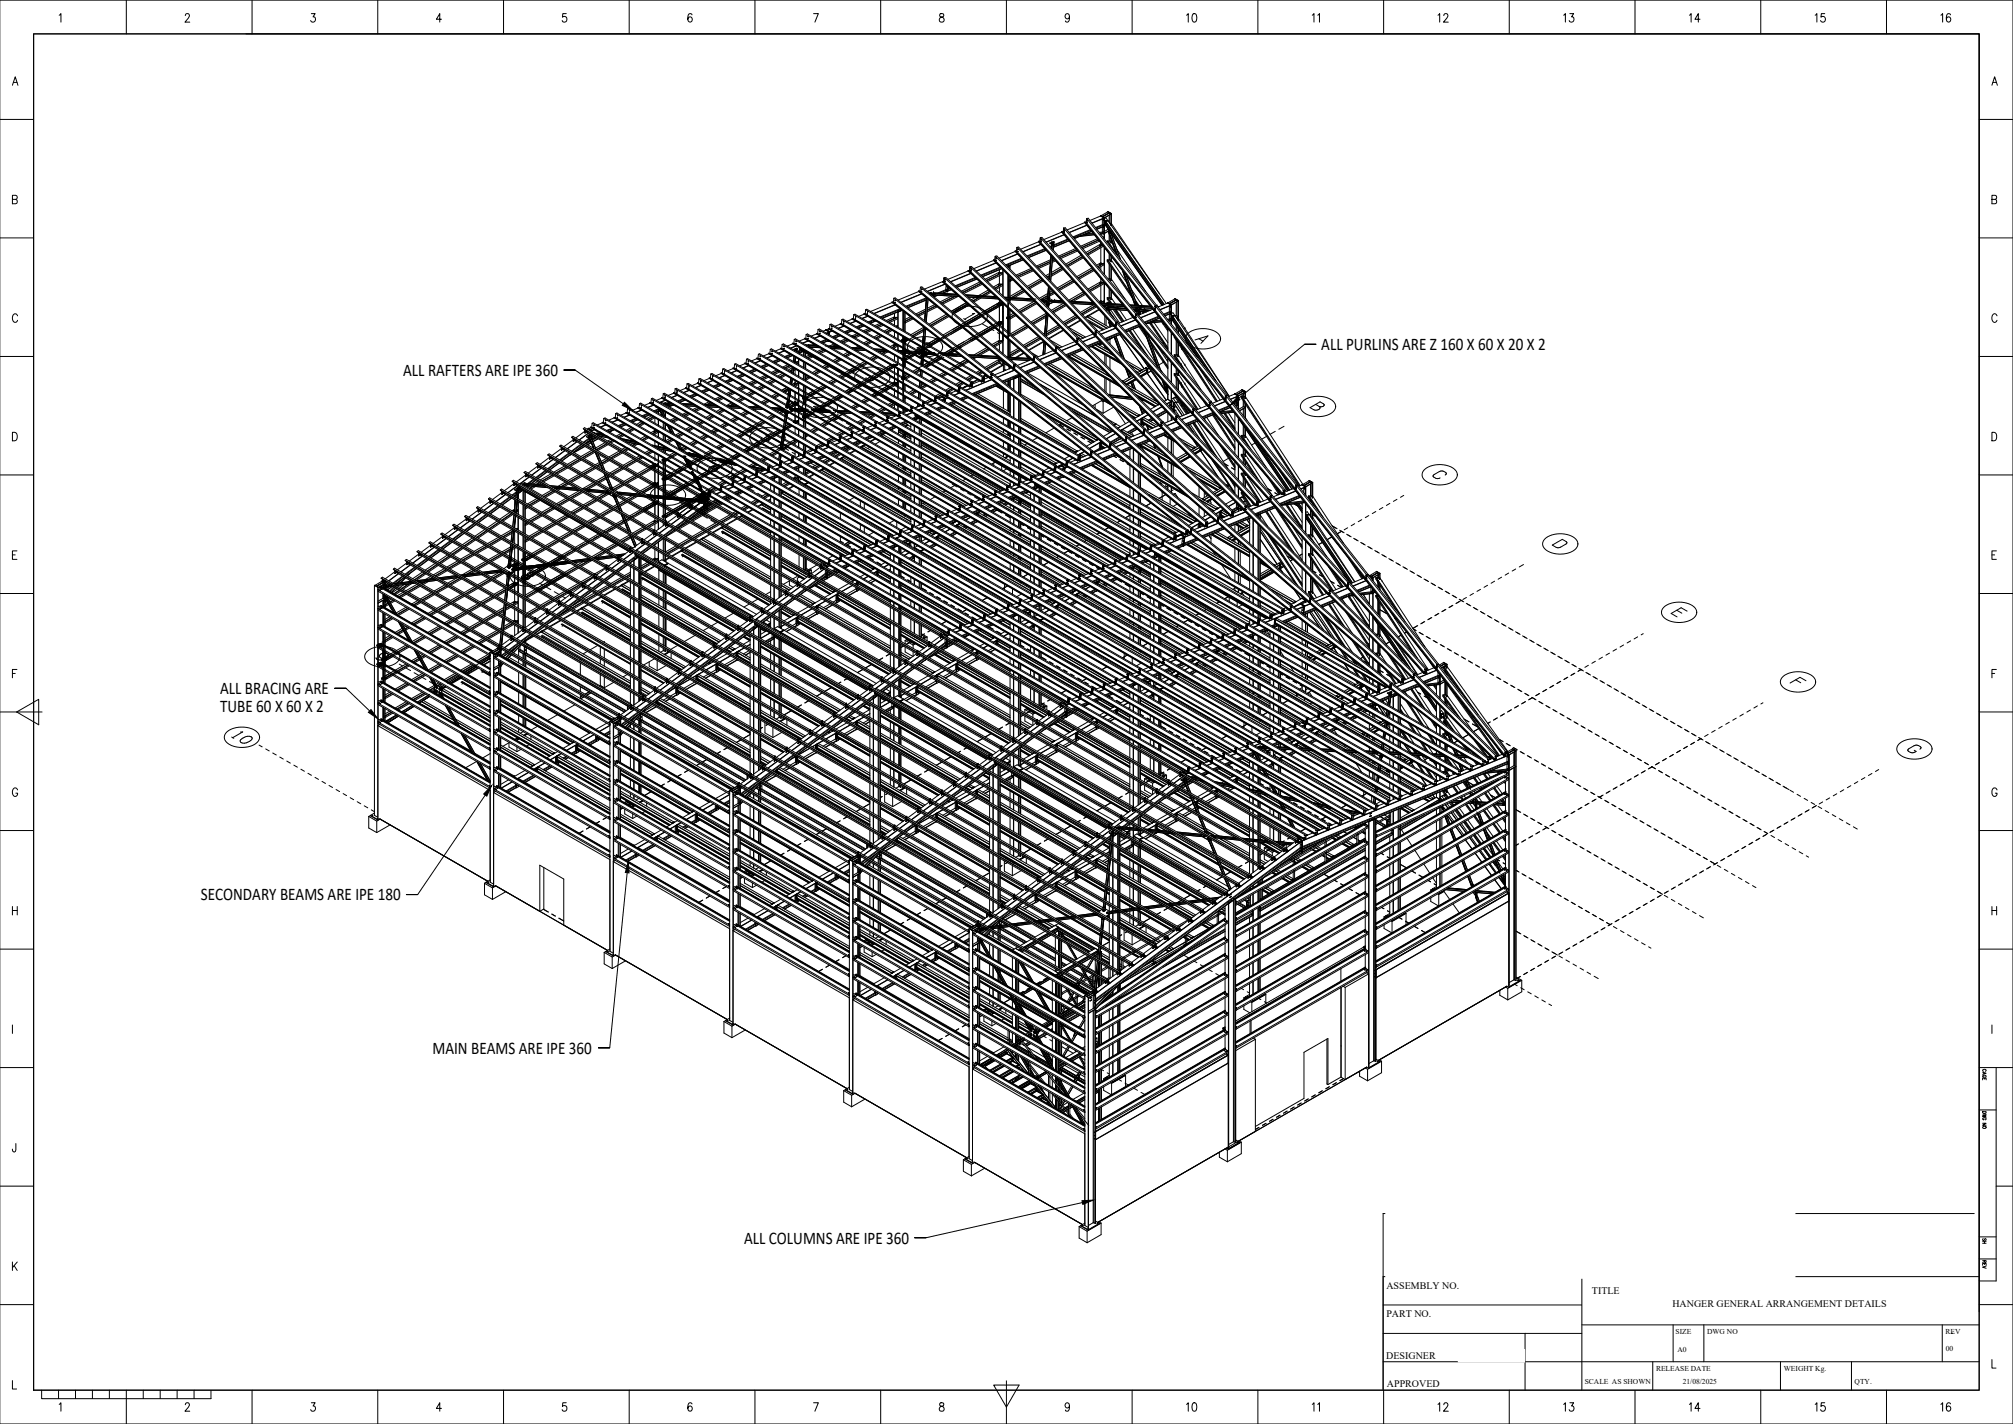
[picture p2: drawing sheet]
<svg xmlns="http://www.w3.org/2000/svg" width="1189mm" height="841mm" viewBox="0 0 1189 841" stroke-linecap="round" stroke-linejoin="round" font-family="sans-serif">
<defs><g id="words">
<g font-size="10.5">
<text x="780" y="207">ALL PURLINS ARE Z 160 X 60 X 20 X 2</text>
<text x="238" y="222">ALL RAFTERS ARE IPE 360</text>
<text x="130" y="410">ALL BRACING ARE</text>
<text x="130" y="421">TUBE 60 X 60 X 2</text>
<text x="119" y="532">SECONDARY BEAMS ARE IPE 180</text>
<text x="255" y="622">MAIN BEAMS ARE IPE 360</text>
<text x="439" y="734">ALL COLUMNS ARE IPE 360</text>
</g>
<g font-size="5.9">
<text x="819" y="761">ASSEMBLY NO.</text>
<text x="940" y="764">TITLE</text>
<text x="988" y="772">HANGER GENERAL ARRANGEMENT DETAILS</text>
<text x="819" y="778">PART NO.</text>
<text x="819" y="802">DESIGNER</text>
<text x="819" y="819">APPROVED</text>
</g>
<g font-size="4.4">
<text x="990" y="788">SIZE</text>
<text x="1008" y="788">DWG NO</text>
<text x="1149" y="788">REV</text>
<text x="1149" y="798">00</text>
<text x="991" y="799">A0</text>
<text x="978" y="809">RELEASE DATE</text>
<text x="1054" y="809">WEIGHT Kg.</text>
<text x="936" y="818">SCALE AS SHOWN</text>
<text x="994" y="818">21/08/2025</text>
<text x="1095" y="818">QTY.</text>
</g>
</g></defs>
<path d="M369 238l5 4-6-3zM731 234l1 2-6 3zM219 419l4 6-5-4zM290 464l-3 6-1-1zM371 509l1 7-3-1zM639 709h7l-6 2z" fill="#000" stroke="#000" stroke-width=".59"/>
<g fill="none" stroke="#000" stroke-width=".59">
<path d="M627 137l-11 4M627 137l130 155M627 137l43 51M627 137h.1M628 137l86 103M628 137h.1M628 137h-1h1M628 135h.1M628 135l43 51M628 135v2M628 135h1l43 50M628 139l-10 4"/>
<path d="M629 137h.1M629 136h.1M636 140h.1M638 139h.1M638 140l8-1zM638 140h.1M641 131l123 158M641 131l-11 5M641 131l165 211M641 131h.1M641 131l40 52M642 131l123 158"/>
<path d="M642 131h.1M642 131h-1h1M642 129h.1M642 129v2M642 129l165 210M642 129h1l123 157M642 133l-11 4M642 133l-10 4M642 131v1M642 132h.1M642 130h.1M644 136l-10 4"/>
<path d="M645 137l-11 4M645 137l-10 4M645 138h-4M646 138l-6 1M650 127v1M650 128l2 1-7 3M650 127l2 2M650 128l-6 2M650 127l1 1M650 138h.1M650 127h.1M651 137h.1"/>
<path d="M651 133h.1M651 129v4M651 134v3M651 137h-2M651 133l-4 1M651 133l1 1-4 1M651 137l1 1h-2M651 137l-1 1M651 133l-4 2M651 128h1M652 134h.1M652 133h.1"/>
<path d="M652 137h.1M652 130h.1M652 129h.1M652 128h-1M652 128h.1M652 138h.1M652 129v9M652 138h-2M652 129l-7 3M652 128v13M652 128v1M652 130l1 1"/>
<path d="M652 129h1l1 1M652 131h.1M652 131l1 1M652 130v1M653 131v2M653 133l-1-1 1 1M653 131h.1M653 133h.1M653 131l35 49M653 132v1M653 133l33 47M653 133l34 47"/>
<path d="M654 133h-1M654 132v1M654 133l33 47M654 125h1M654 130l-1 1M654 125l1 1M654 125l-4 2M654 125l2 1M654 125h.1M654 130h.1M654 130l35 49M654 135l1 2"/>
<path d="M654 135l-2 2M655 136l-3 2M655 137h.1M655 137l4 13M655 136h.1M655 137l5 14M655 125v1M655 126l-4 2M655 126h1l-4 3M655 126l-3 2M655 126h.1M655 127v4"/>
<path d="M655 138v4M655 136l1 2-1-1M655 126h1M655 127v5M655 139v3M656 137h-1M656 137l6 16M656 133h.1M656 126v6h-1M656 138h.1M656 126h.1M656 126v6"/>
<path d="M656 132l29 42M656 132h.1M572 160l155 144M572 160h.1M573 160l154 145M573 160h-1M573 160h.1M573 158h.1M573 158l103 96 1-1-1 1M573 158v2M573 158l1-1 155 145M574 159h.1"/>
<path d="M587 154l98 98M587 154l-12 5M587 154l247 246M587 154h.1M588 154l295 295M588 153h.1M588 153l-1 1h1M588 152h.1M588 151l296 296M588 151v3M588 151h1l247 247M588 155l-11 5"/>
<path d="M588 154h.1M588 153h1M589 153h-1M590 159v2M591 158l-12 5M591 158l-11 5M592 159l-12 4 12-4M592 159v16M592 160v15M595 157v1M596 157h.1M596 157v1"/>
<path d="M596 157v2M600 149l-10 3M600 149l46 49M600 148l94 100M600 148v1M600 148h.1M600 148l46 49M600 148l47 50M601 146h.1M601 146l-1 2M601 146l46 49M601 146h1l94 100"/>
<path d="M601 150l-10 4M601 148v1M601 148h.1M601 149h.1M601 147h.1M603 153l-9 3M604 153l-10 4M604 153l-9 4M604 154l-9 3h2M607 152l11-4-11 4M609 159l-9 4M610 159l-9 4"/>
<path d="M610 160l-9 4M613 143l91 101M613 143l-10 4M614 143l45 50h-1h1M614 141h.1M614 141v1v1M614 140l45 50M614 140h1l91 101M614 140v3M615 144l-11 5M615 143h.1M615 142h.1"/>
<path d="M617 147l-10 4M617 147l-10 5M620 144h1M620 144h.1M620 155l-7 4M620 155l-7 3M620 154l-7 4M621 153l-9 4M621 150l-1 15M621 151l-1 14M621 146h.1M621 145h.1"/>
<path d="M621 145h1M621 144h.1M621 146h-1M621 145l-1 1M621 143h.1M621 143v2M621 143h1v2M621 144v3v-2M621 144v3M621 144h1M622 152l-2 14M622 152l-1 14"/>
<path d="M622 144h.1M622 143h.1M622 153h.1M622 144v4zM622 143l-2 1M623 153l-1 1M623 154l-2 1M627 158l-6 3M627 158l-6 4M627 159l-6 3M628 159l-7 4M631 141l-9 4"/>
<path d="M631 142l-9 3M631 142l-9 4M635 140h.1M635 147l-10 4M636 147l-10 5M636 148l-10 4M636 148l-10 5M639 151l-10 5M639 152l-9 5M640 152l-9 5M645 158l-9 5M645 159l-8 5"/>
<path d="M646 159l-9 5M646 160l-9 5M648 141l-10 4M649 142l-10 4M649 142l-10 5M650 145h.1M650 156h.1M650 144h.1M650 146v9l1 1-1-1-2 2M650 157v3M650 144l1 1-9 5M651 145l-1-1-9 5"/>
<path d="M651 145l-9 5M652 145l-9 6M652 140h.1M652 140v1M652 156l-4 1M652 156l-4 2M652 156l-3 2M652 146v16M654 154l14 20M654 142l4 7M654 142v1M654 154l15 22"/>
<path d="M654 154l14 19M654 142l5 7M654 143h.1M655 153l-1 1M655 142l-1 1M655 150v3M655 156v9M655 157v8M656 143h.1M656 155h.1M656 154v1M656 141v2l-1-1"/>
<path d="M656 151v3l-1-1M656 158v7h-1M656 142v1M656 152v2M656 158v7M656 154l10 13M656 154h-1M656 143h1M656 143h-1M660 147l17 25M663 160l7 20M527 179l-13 5"/>
<path d="M527 179l117 90M527 178l171 133M527 178h.1M527 178v1M528 178l172 134M528 178l-1 1M528 176l293 228M528 176h1l175 136M528 176v2M529 179h.1M529 178v1M529 177h.1"/>
<path d="M529 177v1M529 178h.1M543 172l-13 5M543 172l168 139M543 172l112 92M543 172h.1M543 172l113 92M544 170l55 45M544 170v-1l169 139M544 170l-1 2M544 172h.1M544 174l-12 5"/>
<path d="M544 171h.1M547 176l-12 5M547 177l-11 5M547 176l-1 13M547 176l-1 14M548 177l-1 13M548 177h.1M549 173h1h1M549 173h2M549 173h.1M550 174h2h-2M550 173h.1"/>
<path d="M551 174h-1M551 174h.1M551 174l15 1M551 173h.1M551 173l14 1M551 173l15 1M551 173v1M552 180l-4 2M552 174l-1 1M554 174l-3 1M554 174l-2 1M557 166l53 47"/>
<path d="M557 166h.1M557 166l107 95M557 166l216 189M557 166l-11 5M558 166h.1M558 164h.1M558 166l161 142M558 164v2M558 166l-1 1M558 165h.1M558 164l53 46M558 164h1l161 141"/>
<path d="M558 168l-10 4M558 171l1 1M558 171l-4 2M559 172h.1M559 172l-4 1M559 168l-1 3M559 171h.1M559 169h.1M559 172l-3 1M559 172l-2 1M560 172h-1M560 172h.1"/>
<path d="M560 169l-1 3M560 169v3M561 170l-1 1M561 171h-1M562 171l-2 1M562 175l-7 3M564 175l-8 4M565 174h-1M566 175l-9 5M570 174l18 1-18-1M571 179l-9 5M571 175l17 1"/>
<path d="M571 175l18 1M571 180l-8 4M572 180l-9 5M572 175l17 2M572 160l-12 5M572 160l51 48M573 162l-12 4M576 164l-12 5M576 176l-2 1M576 164l-11 5M577 165l-12 5M578 176l-4 2"/>
<path d="M578 176l-3 2M579 167l-11 5M579 167l-10 6M579 176l-4 2M580 167l-11 6M580 168l-11 5M584 171l-6 4M584 172l-4 3M585 172l-5 3M585 173l-4 2M590 161h.1M590 161v1"/>
<path d="M590 179h.1M590 168h.1M590 162h.1M590 179v1M590 168l-3 2M590 168h1M590 163v5M590 170v3M590 177v2M590 161h1M590 179h1M591 161h-1l-8 4"/>
<path d="M591 179h-1l-9 5M592 161l-9 5M592 168v1l-4 2M592 179l-10 6M592 168l-4 2M592 179l-10 5M592 179v1l-9 5M592 161v1l-9 4M592 168l-5 2M592 179v14M592 179v15M593 176l19 1"/>
<path d="M594 176l16 1M595 177l16 1M595 162v14M595 177h.1M596 163v13M596 177v1M596 177v2M596 165h1M596 166h1M596 177h1M597 177h.1M597 165v1"/>
<path d="M597 164h-1M597 165h-1M598 165h-1M598 165l-1 1M604 171l-8 4M604 172l-7 4M605 172l-7 4M605 172l-6 4M611 178l-10 5M612 179l-10 5M612 179l-9 6M614 177h2"/>
<path d="M615 165l-8 4M615 177h1M615 165l-8 5M615 178h3M616 165l-8 5M616 177h.1M616 177l2 1M616 177v1M616 178l2 1M616 178h.1M616 166l-8 5M617 178h.1"/>
<path d="M617 178h1M618 178h.1M618 180h2M618 179h.1M618 178h2v2M618 178v2M618 178v1M618 180v1M618 177h1M618 177h.1M619 176l-3 1 3-1M619 175l-1 2"/>
<path d="M619 175v1M619 175l1 1v1M619 176l-1 1M619 179l-1 2M619 179h.1M619 176h.1M619 176v-7v7M619 175l-4 2M619 174l-4 3M619 178h.1M619 176h1M619 173l-5 3"/>
<path d="M619 177h.1M619 179v3M619 170v6M620 180h.1M620 176h.1M620 179l2-1-2 2M620 164h-1M620 163l-2 1M620 177h-1M620 177h.1M620 162l-2 1M620 176l2 2"/>
<path d="M620 178h1M620 178h.1M620 170v6M621 178h.1M621 178h3M621 172l-1 1M622 178h.1M622 172l-2 2M622 173l-2 1M623 178v1M623 179h.1M623 179h5"/>
<path d="M623 178h-3M623 177h.1M623 177v1M623 177l4 1M623 178h5M623 178h.1M623 178h4M623 173l-3 2M624 178h.1M628 179l-7 4M629 180l-7 4M632 178l13 1-13-1"/>
<path d="M632 178l14 1M633 179l14 1M633 165l-9 5M634 166l-9 5M634 167l-8 5M640 172l-9 5M640 173l-8 5M641 173l-8 5M641 174l-7 4M650 178h.1M650 167h.1M650 165v2h1l-1-1-7 5"/>
<path d="M650 169v9M650 178h1h-1h-1M650 179l13 1M652 178l-2 1M652 178l-2 1 13 1M652 167l-9 5M652 167v1l-8 4M652 178l-1 1M652 167l-9 4M652 167v12M653 179l1-1 1 1M653 179h.1"/>
<path d="M654 176l2 3M654 176l3 3M655 165h.1M655 176h-1M655 170v6M655 178v1M655 179h-2M655 171v5M656 177h.1M656 166h.1M656 172v4h-1M656 172v4"/>
<path d="M656 176l3 4M656 176h-1M656 165l9 12M656 165h-1M664 161l7 19M665 163l6 17M668 171l7 10M670 177l3 3M670 180h.1M671 180h-1M671 179v1zM671 178l1 2"/>
<path d="M671 180h.1M671 180h1M690 179h.1M690 179l2 1-7 3M690 179l2 1M690 179l-6 2M691 179h.1M691 179l1 1M692 180h.1M692 180v12M694 176l1 1M694 177h.1"/>
<path d="M694 177l-4 2M694 176l2 1M694 176v1M695 177h.1M695 177l-4 2h-1M695 177l1 1-4 2M695 177l-4 2M695 178v9M695 177l1 1M696 178v10M696 177v1M696 177v11"/>
<path d="M475 200l282 162M475 200h.1M476 200l69 40M476 200h.1M476 198l211 121h1M476 198l1-1 211 122M476 198v2M477 200h.1M477 199h.1M482 197l211 122M482 197l-3 2M482 197h.1"/>
<path d="M483 197l211 122M483 197h.1M483 195l140 80M483 195v2M483 195l1-1 69 40M484 197h.1M484 196h.1M484 198l-3 2M488 195l2 1M488 195l-2 1M488 195h.1M489 197h.1"/>
<path d="M489 194l211 122M489 194l-1 1M489 194l140 81M489 194h.1M490 196l-2 1M490 196v2M490 194l211 122M490 194h.1M490 196h.1M490 192l70 40M490 192l1-1 211 122M490 192v2"/>
<path d="M491 194h.1M491 193h.1M491 195l-1 1h1M495 198l-3 1M496 198l-3 2 3-2M496 191l140 81M496 191l-3 2M496 191l70 40M496 191h.1M497 191l140 81M497 191h.1M497 189l140 81"/>
<path d="M497 189v2M497 189l1-1 140 81M498 191h.1M498 193l-3 1M498 190h.1M502 195l-3 1M503 195l-3 2M503 198h.1M503 198l1 1h1M503 188l70 41M503 188l-3 2M503 188l70 40"/>
<path d="M503 188h.1M504 188l69 40M504 188h.1M504 186v2M504 186l70 40M504 186h1l69 40M505 199h.1M505 199h-1M505 188h.1M505 190l-3 1M505 187h.1M506 197l-3 1"/>
<path d="M507 198l-2 1M508 198l-3 2M509 192l-3 1M510 192l-3 2M510 193l-3 1M510 186l70 40M510 186l-3 1M510 185l70 40M510 185v1M510 185h.1M511 185l69 40M511 185h.1"/>
<path d="M511 183l70 40M511 183v2M511 183h1l69 40M512 185h.1M512 184h.1M512 187l-3 1M513 194l-3 1M514 195l-3 1M514 191l3-1-3 1M514 190h.1M515 195l-3 2M516 189l-3 1"/>
<path d="M516 190h.1M519 198l-3 1M520 191l-3 1M520 198l-3 2M521 192l-3 1M521 199l-3 1M522 192l-3 1M525 194l-3 2M526 195l-3 1M527 195l-3 2M528 188h.1M528 185v2"/>
<path d="M528 189v3M528 196v3M528 187l1 1M528 187h.1M529 187h-1M529 180l-13 5M529 188l-1-1-5 2M530 184h.1M530 192l-1 1M530 192v1M530 188l-5 2M530 188l-6 2"/>
<path d="M530 184v9M530 197v3M531 184h.1M532 182l-12 5M532 183l-12 4M532 183h.1M533 183l-12 5M533 183l-3 1M533 184v11M533 199v3M534 184v11M534 199v3"/>
<path d="M534 185v11M534 199v4M535 191h.1M535 190h.1M535 185v11M535 200v3M535 190v1M535 200h.1M538 187l-3 2M538 188l-3 2M539 188l-4 2M539 188l-4 3"/>
<path d="M546 196l-6 3M546 193l-8 5M546 195l-7 3M546 194l-7 4M546 193l-1 10M546 193l-1 9M546 185l-3 2M547 184l-5 2M547 194l-1 8M547 183l-6 2M547 195h.1M553 181l-5 2"/>
<path d="M554 181l-6 3M554 200l-6 3M559 186l-10 5M560 186l-10 6M560 187l-10 6M567 192l-10 6M568 193l-10 5M568 193l-10 6M568 193l-9 6M572 180l-8 5M575 199l-10 5M576 199l-10 6"/>
<path d="M576 200l-10 5M578 186l-8 4M579 186l-8 5M580 187l-9 5M580 191l4 2M586 195h1M586 192l-8 5M587 193l-8 5M588 194l-9 4M589 196l1 1M590 191h.1M590 181v9"/>
<path d="M590 196v5M590 190h1M591 190h-1l-1 1M592 190l-2 1M592 190v1l-1 1M592 198v11M595 182v14M596 182v14M596 183v14M596 188h1M597 188h.1M599 185l-3 1"/>
<path d="M599 186l-3 1M599 186l-2 2M600 186l-3 2M606 192l-9 5M607 193l-10 5M607 193l-9 5M607 193l-9 6M609 190l9-5-1 13M613 199l-9 5M614 200l-9 5M617 197h-1M618 187l-8 5"/>
<path d="M618 186l-8 5M618 185l-1 13M619 186l-1 13M619 186v1M625 192l-7 4M626 193l-8 4M626 193l-8 5M628 195l-9 5M630 180l-8 5M631 193h.1M631 193l10 6M634 196l6 4-6-4"/>
<path d="M635 186l-7 4M636 187l-7 4M636 200v2M636 188l-7 4M637 200h-1M637 200h.1M638 200h.1M638 189l-7 4M642 187l1-1zM643 189l9 6M643 186l-1 1 12 7M643 186l12 7"/>
<path d="M643 190l8 5M646 197l-8 3M646 180l-8 5M646 198h.1M646 198l95 101M646 197h.1M646 197v1M647 197h.1M647 196h.1M647 199l-8 3M647 198h-1M647 180l-8 5"/>
<path d="M647 198l48 50M647 199l-7 3M647 181l-8 4M647 195l48 51M647 195v3M648 181l-9 5M648 195h-1M648 195h.1M649 183l-8 4M649 183l-8 5M651 180l13 1M651 181h1"/>
<path d="M652 180v1M652 181h.1M652 181l-1-1 13 1M652 181v1M652 187v5M653 180l1 2M653 181v2M653 188v4M654 182v1M654 182h.1M654 182l4 6M654 181h1"/>
<path d="M654 181v1M654 182l1 2M654 181h.1M654 181l1 2h11M654 181h2M655 182h.1M655 189v1M655 182l10 1M655 191h.1M655 191l1 2M655 182h10M655 182v1"/>
<path d="M655 182l11 1M655 190v1M655 190l1 3M655 190h.1M655 181h.1M655 184l1-1 5 8M655 183v1M655 190l1 1v-1M656 190h-1M656 185h.1M656 192v1M656 181h-1"/>
<path d="M656 181h.1M656 181l-1 1M656 181l9 1M656 181l1 1M656 191l1 2M657 200l-3 1M657 181v1M657 181l1 1M657 199l-3 2M657 183l6 7M657 192l-8 4M658 181v1"/>
<path d="M658 193h.1M658 199l4 11M658 183l5 7M658 199l5 12M659 192h.1M659 183l4 7M659 191h.1M659 194l-9 3M659 193l91 102M659 190v3M659 199l5 13-5-13M659 190l91 103"/>
<path d="M659 183l5 7M660 181v1M660 190h.1M660 190h-1M661 196l-8 4M661 183l4 6M661 197l-8 3M662 197l-9 4M662 197l-8 4M667 195l7 11M667 195l9 13M667 180l12 1"/>
<path d="M667 185l2 3M667 195l11 15M668 180l12 1M668 181h12M668 181l12 1M669 194l14 20M669 187l-8 4M669 183h1M670 183h.1M670 188h.1M670 188l87 104M670 182l1 1"/>
<path d="M670 182l1 2M670 184h.1M670 187h.1M670 184h1M670 183h1M670 182h.1M671 189l-9 3M671 184h.1M671 186h.1M671 184h-1M671 184h1M671 189l-9 4"/>
<path d="M671 187v1M671 187h.1M671 186v2h-1M671 182h.1M671 186l87 104M671 188h.1M671 183h-1M671 183h.1M671 182h1M671 184l2 2M671 183h1M672 184h.1"/>
<path d="M672 182h.1M672 183v1M672 183h.1M672 185h.1M672 185l-1 1M672 185l87 105M672 184l1 2M672 182l1 1M672 184l1 1M672 183l1 1h1M672 183h1M673 185h.1"/>
<path d="M673 183h.1M673 193l4 7M673 185v1M673 183v1M673 183l6 1M673 192l-9 3M673 183h6M673 184h4M673 186h.1M673 192l-8 3M673 193l4 5M673 182l1 1"/>
<path d="M673 183v-1v1M673 184v2M673 193l3 4M673 192l-8 4M674 183h.1M674 183h5M674 193l-9 3M674 184h.1M674 182v1M674 188l8-4-8 4M674 184l1 1M675 184v1"/>
<path d="M675 184l1 1M676 195l7 22M676 182v1M676 196l8 21M677 191h.1M678 197l8 23M678 198l7 21M679 191l8 12M679 191l8 11M680 191l10 14M681 183l-9 3M681 183h.1"/>
<path d="M682 191l8 11M682 182h.1M682 181h.1M682 183h.1M683 182h.1M683 181v1M683 181h.1M683 181h-1v2M684 181h.1M684 187l-8 3M684 187l-8 4M685 188l-8 3"/>
<path d="M686 189l-5 1M686 190l1 2M686 189l-6 1M686 190l-9 1M687 191v1M687 191l3 4M687 191v-1l-10 1M687 192l3 3M689 193l1 1M690 195h.1M690 194v13M691 184h.1"/>
<path d="M691 188v1M691 184l-4 2M691 181v3M691 185v3M691 188l-1 1M691 189h1h-2M691 184l1 1M691 189h-1M691 185v1M691 185h.1M691 188h.1M691 181h.1"/>
<path d="M691 180v1M691 189l1 1M692 180v10M692 185l-4 1M692 180l-7 3M692 185l-4 2M692 189l-2 1M692 197v12M692 190h.1M692 186v1M692 188v1M692 185h1l1 1"/>
<path d="M692 187v1M692 187h.1M692 189h.1M692 187v2M692 187h1M692 189h1M693 187v2M693 187l25 38M693 189l14 22M693 187l25 37M693 187h.1M693 189h.1"/>
<path d="M693 189l19 28M693 188v1M693 189l20 30M693 199l25 38M694 186l-2 1M694 186h.1M694 186l32 48-26-40M695 187h1M695 187h-1M695 192v3M695 188h1M695 187v1"/>
<path d="M695 193v3M696 189h.1M696 194v3M696 187l-1 1M696 188h-1M696 188l4 6M700 194h.1M340 219h-7h7l28 19M427 218l140 81M427 218h1l140 81M427 218v2M428 219h.1"/>
<path d="M433 218l352 203M433 218l-3 1M433 217l140 81M433 217v1M433 217h.1M434 217l352 204M434 217l-1 1M434 215l69 40M434 215h1l69 40M434 215v2M435 217v1M435 217h.1"/>
<path d="M435 216h.1M435 218h.1M435 219l-3 1M440 215l281 162M440 215l-3 1M440 214l140 81M440 214v1M440 214h.1M441 214l281 163M441 214l-1 1M441 212l421 244M441 212h1l421 243"/>
<path d="M441 212v2M442 215h.1M442 214v1M442 213v1M442 213h.1M442 216l-3 1M446 218l-4 1M446 218l-3 2M447 219l-3 1M447 212l211 122M447 212l-3 1M447 212l422 243"/>
<path d="M447 212h.1M448 212l210 121M448 212h-1M448 209l352 204M448 209v3M448 209h1l352 203M449 212h.1M449 213l-3 1M449 210v1M449 210h.1M449 211h.1M453 215l-4 1"/>
<path d="M453 215l-3 2M454 216l-3 1M454 209l140 81M454 209l-3 1M454 209l352 203M454 209h.1M455 209l140 81M455 209h-1M455 206l281 163M455 206h1l210 122M455 206v3M456 209h.1"/>
<path d="M456 208h.1M456 210l-3 1M456 210l-3 2M459 219l-3 1M460 212l-4 1M460 219l-3 2M460 212l-3 2M460 220l-2 1M461 213l-3 1M461 206l69 40M461 206l-3 1M461 206l282 162"/>
<path d="M461 206h.1M462 206l69 40M462 206h-1M462 203l211 122M462 203h1l210 122M462 203v3M463 206h.1M463 205h.1M463 207l-3 1M463 207l-3 2M465 215l-3 2M466 216l-3 1"/>
<path d="M467 209l-4 2M467 210l-3 1M467 217l-3 1M468 220v-3v3M468 220h-1M468 219h-1M468 218l-2 1M468 217l-3 2M468 210l-3 1M468 203l140 81M468 203l-3 1M468 203l282 162"/>
<path d="M468 203h.1M469 217l-1 3 1-2M469 203l140 81M469 203h.1M469 211l-1 2M469 211v3M469 218h.1M469 200h1l281 163M469 200l282 163M469 200v3M469 207h.1M469 213l1 1"/>
<path d="M470 207h-1M470 207h.1M470 213v1M470 218v3M470 211l-1 3M470 206h.1M470 218l-1 1M470 203h.1M470 204l-3 2M470 202h.1M470 207v1M470 207h1"/>
<path d="M471 207h.1M471 207l-1 1M471 206h.1M471 206h-1l-1 1M471 206l-1 2M471 206v1M471 206h-3M471 214h-1M471 214v1M472 212v3M472 219v3M472 208h.1"/>
<path d="M472 206h.1M472 205v1M472 206l64 37M473 206h.1M473 206h-1M473 206l63 37M473 207l-2 1M473 207h.1M474 207l-2 1 2-1M474 208l-2 1M475 208v2M475 214v3"/>
<path d="M475 200l70 40M475 200l-3 1M476 203l1 1M476 208v3M476 214v4M476 215v3M476 204h1M477 201l-3 2M477 204h.1M477 204h5M477 204h6M477 204l6 1"/>
<path d="M477 205h1M478 210l-2 1M478 205h6h-6M479 210l-2 1M480 205h-1M480 211l-2 1M481 203l-1 1M481 204h.1M483 218l-3 2M484 219l-3 2M485 220l-3 1M486 206l-3 2"/>
<path d="M487 207l-3 1M487 204l8 1M488 207l-3 2M488 200l-3 2M488 215l-2 2M488 201l-3 1M489 201h.1M489 216l-2 1M489 201l-3 1M489 201l-3 2M489 204l6 1M490 216l-2 2"/>
<path d="M490 205h6M490 206h8M493 203l-3 1M493 204l-2 1M494 204l-2 1M494 204v1M495 211l-3 2M496 212l-3 2M497 213l-3 1M499 200l-3 1M500 201l-3 1M501 208l-3 2"/>
<path d="M501 201l-3 2M502 209l-3 1M503 209l-3 2M503 205l6 1M504 206h6M504 217l-2 2M505 207h6M505 218l-2 1M505 207h.1M506 218l-3 1M506 218l-2 2M507 207h-1"/>
<path d="M507 204l-2 1M508 205h-1M508 205l-1 1M509 206h.1M510 214l-2 1M511 214l-2 2M512 214l-3 2M512 215l-2 1M513 201l-3 2M514 202l-3 1M515 202l-3 2M516 206h7"/>
<path d="M517 210l-3 2M517 207h6M517 211l-2 1M518 211l-3 1M518 211l-2 2M519 207l6 1M519 208h7M520 219l-3 2M521 208h-1M521 220l-3 1M521 220l-2 1M522 208l-1 1"/>
<path d="M523 208l-2 1M524 208l-2 1M525 218l3-1v3M526 216l-3 1M527 216l-3 2M527 216l-2 2M528 204h.1M528 203l1 1-1-1M528 203l-2 2M528 203h.1M528 205v1M528 210v3"/>
<path d="M530 204l-3 1M530 207h8M530 204l-2 2M530 204v3M530 211v3M530 218v3M531 207l6 1M531 208h6M532 208l8 1M533 206v1M533 208v1M533 213v3"/>
<path d="M533 220v3M534 206v1M534 208v1M534 213v3M534 220v3M534 208v2M535 207h.1M535 208v2M535 213v4M535 201h.1M535 202h.1M536 200l-1 1"/>
<path d="M537 201l-2 1M538 209l-2 1M539 209l-2 2M540 210l-3 1M542 218l-3 1M543 218l-3 2M544 219l-3 1M544 208h.1M544 212v3M544 205l-2 2M544 208h1M544 207l-1 1"/>
<path d="M545 206l-2 1M545 206h1v2M545 206l-1 2M545 206h.1M545 219l-1 3M545 206v1M545 206v-1v1M545 208h.1M545 207h.1M545 213v3M545 209h1M546 206h.1"/>
<path d="M546 206v1M546 208h-1M546 208h.1M546 207l2 1M546 208l1 1M547 208v1M547 208h.1M547 209h3h-3M547 209h.1M547 210l1-1zM548 209h.1M548 214l-3 2"/>
<path d="M549 209h.1M549 209l3 1M549 208h-3M549 209h3M549 208h.1M549 208v1M549 208l1 1M549 209h1M549 215l-3 1M549 215l-3 2M550 215l-3 2M554 211l-3 1"/>
<path d="M555 200l-6 4M555 211l-3 2M556 201l-6 3M556 212l-3 1M557 209h9M558 209l9 1M558 220l-3 1M559 210l9 1M562 206l-4 3M563 207l-4 2M563 207l-3 2M564 216l-3 2"/>
<path d="M564 207l-3 2M565 217l-3 1M565 217l-3 2M566 217l-3 2M570 212l-3 2M571 213l-3 2M572 209l17 2M572 214l-3 2M573 210l17 1M574 211l17 1M575 211h-1M575 211h.1"/>
<path d="M576 200l-9 6M577 211l-2 1M579 219l-2 1M579 219l-1 2M580 220l-2 1M583 205l-8 5M584 206l-7 4M584 207l-5 3M590 202h.1M590 213h.1M590 212l-8 5M590 212l1 1"/>
<path d="M590 201l-4 3M590 201l1 1M590 203v4M590 212h.1M591 212h-1M592 212l-9 6M592 213l-9 5M592 201l-5 3M592 201v1l-5 3M592 213v2M592 213v3M592 214l4 2"/>
<path d="M593 216l-3-2 2 2-7 4M593 216l-8 4M593 219h.1M593 216v3M593 214h-1l4 2M593 219h1M593 218v1M593 215v3M593 218l1 1M595 211l13 1M595 200v11M595 211l14 1"/>
<path d="M596 211l13 1M596 201v10M596 216v2M596 216h.1M596 216l1 1-10 4M596 216l1 1M596 212h.1M596 210h1M596 211h1M596 212l12 1M597 217h.1M597 210v1"/>
<path d="M598 212l-1 1M598 218h.1M599 217h.1M599 216h.1M599 219l-10 4M599 215v3h-1M600 215h.1M600 215h-1M600 215h-1l113 94M601 206l-5 2M602 206l-6 4M602 207l-5 3"/>
<path d="M602 217l9-3-8 3M603 207l-6 4M604 208l-4 3M605 209l-5 2M607 211l-1-1 1 1M607 211h.1M609 212l-8 4M610 209l3 2M610 213h.1M610 212h.1M610 211h.1M611 210l-1 3"/>
<path d="M611 210l163 143M611 212h.1M611 212v1M611 213h.1M611 211h.1M612 210h.1M612 210h-1M613 216l-8 4M614 217l-8 3M615 200l-9 5M616 202l-9 5M616 202l-8 5"/>
<path d="M617 202l-1 8M617 202l-1 7M617 203v6M618 203l-1 6M619 215l31 18M619 217l35 20M620 218l35 20M620 215l26 15M620 201l7 4M622 219l34 20M622 219l35 20M622 207l-10 4"/>
<path d="M623 208h.1M623 208l104 97M623 207h.1M623 207v1M623 206v1M623 205h.1M623 208l-9 4M624 209l-10 3M624 207h.1M624 204l2 1M624 206h.1M625 205h-1l-1 2v1"/>
<path d="M625 205h.1M626 211l-9 4M627 207l9-4-9 4M627 212l-9 4M630 210l10-3-9 3 30 18M631 211l30 17M631 210l29 17M631 210l28 16M633 209l23 14M633 209l23 13M634 209l19 11M635 202l-10 4"/>
<path d="M635 202h.1M636 201h.1M636 200h.1M636 202h.1M636 202h1M637 202h-1M637 201h.1M639 206l-10 3M639 206l-9 4M643 205l7-3-7 3M644 205l18 10M645 204l16 10"/>
<path d="M645 204l16 9M647 204l11 6M647 204l10 6M648 203l7 4M649 201l-7 3M650 202l-8 3M650 202l-1 1M651 203l-2 1M652 205v1M652 209v6M652 219v1M653 205v1"/>
<path d="M653 210v6M654 201h.1M656 200v3M656 211v7M665 213l9 5M665 218l2 5M666 218l1 5M667 220l1 2-1-2M667 215l6 4M667 216l6 3M671 219l1 1M671 220h1"/>
<path d="M673 219h.1M673 219h1M674 211l16 22M674 218h.1M674 218l-1 1M674 218h1M676 218l-15-20 15 20M677 217l1 1M677 217l-5 3M677 217l1 1 1-1M677 217h.1M677 217l1-1 1 1"/>
<path d="M677 220h.1M677 218v2M677 220l-4 2M677 218h.1M678 218v2M678 218l-6 3M678 218l-5 3M678 218h.1M678 215l12 17-1-2M679 217l-1 1M679 217h.1M679 201l11 15"/>
<path d="M679 202l11 15M680 219l-2 1M680 204l7 10M683 204l7 10M685 218l1 2M687 202v1M687 213v1M687 202l3 4M687 214l3 4M687 203l3 4M687 214l-3 2M690 206v1"/>
<path d="M690 217v1M690 217h.1M690 206h.1M690 218h.1M690 207h.1M690 212l-1 1M690 212v12M692 214v12M693 210l3 4M693 210l5 7M693 210l7 9M695 209l1 1"/>
<path d="M695 209l-1 1M695 201v8M695 212v1M695 218v3M695 200l3 5M695 202v7M695 213h.1M696 210h.1M696 211h.1M696 203v7M696 214h.1M696 219v2"/>
<path d="M696 210h-2M696 210l13 20M697 203l1 1M698 215h.1M698 204h.1M698 204l21 33M698 217h.1M698 205h.1M698 206h.1M698 205v1M698 217h1M698 205l21 32"/>
<path d="M700 216h.1M709 218l12 18M771 203h6h-6l-39 32M378 238l281 163M378 238l282 163M378 238l-1 3M379 240h.1M384 238l69 40M384 238l-3 1M384 238l281 162M384 238h.1M384 238l70 40"/>
<path d="M385 235l210 122M385 235l211 122M385 235l-1 3M386 238h.1M386 237h.1M386 239l-3 2M390 238h1zM391 238l66 38M391 235l421 244M391 235l-3 1M391 235l211 122M391 235h.1"/>
<path d="M391 235l422 243M392 233l140 80M392 233v-1l140 81M392 233l-1 2M392 238h1h1M393 235h.1M393 234h.1M393 236l-3 2M393 239h3M393 239h.1M395 239h.1M395 238h-3"/>
<path d="M395 239h3M395 239h-1M395 238h.1M395 238h1M395 238v1M395 239h2M395 239l-1 1M396 239h-3M396 239h.1M397 239l-2 1M398 232l352 204M398 232l-3 2"/>
<path d="M398 232l140 81M398 232h.1M398 232l353 203M399 230l69 40M399 230v-1l70 40M399 230l-1 2M400 232h.1M400 231h.1M400 233l-3 2M400 234l-3 1M403 238l6 1M403 236l-3 1"/>
<path d="M404 239h6M404 236l-3 1M405 236l-4 1M405 236l-3 2M405 229l281 163M405 229l-3 2M405 229l69 40M405 229h.1M405 229l421 243M405 240h6M406 229l210 122M406 229h-1"/>
<path d="M406 227l352 203M406 227v-1l353 204M406 227v2M407 229h.1M407 228h.1M407 231l-3 1M410 233l-3 1M411 233l-3 1M412 233l-3 2 3-2M412 226l140 81M412 226l-3 2M412 226l421 244"/>
<path d="M412 226h.1M413 226l210 122M413 226h-1M413 224l281 162M413 224l282 162M413 224v2M414 226h.1M414 225h.1M414 228l-3 1M416 239h6M417 239l6 1M417 230l-3 1"/>
<path d="M418 230l-3 1M419 230l-3 2M419 237l-3 2M419 224l140 80M419 224l-3 1M419 223l352 204M419 223v1M419 223h.1M420 223l69 40M420 223h-1M420 238l-3 1M420 221l281 162"/>
<path d="M420 221h1l210 121M420 221v2M420 238l-2 1M421 238l-2 1M421 223h.1M421 225l-3 1M421 222h.1M424 227l-3 1M425 227l-3 1M425 234l-3 2M426 228l-3 1M426 221l421 243"/>
<path d="M426 221l-3 1M426 220l281 163M426 220v1M426 220h.1M426 235l-3 1M426 235l-2 1M427 220l421 244M427 220h-1M427 235l-3 2M428 220v1M428 220h.1M428 222l-3 1"/>
<path d="M430 226l3-1-3 1M430 240h6M431 224l-3 1M432 238l-3 2h6M432 231l-3 1M432 224l-3 1M433 239l-2 1M433 232l-3 1M434 239l-1 1M434 232l-3 2M438 234l-3 2M439 221l-4 1"/>
<path d="M439 228l-3 1M439 235l-3 2M439 221l-3 1M439 228l-2 2M440 222l-3 1M440 229l-3 1M440 236l-3 1M441 229l-3 1M444 231l-3 2M445 232l-3 1M445 225l-3 1M446 232l-3 2"/>
<path d="M446 225l-3 2M446 239l-1 1M447 226l-3 1M447 240h.1M450 228l-3 1M451 228l-3 2M452 229l-3 1M452 222l-3 1M452 236l-2 1M453 222l-3 2M453 236l-2 2M454 237l-3 1"/>
<path d="M454 223l-3 1M454 237l-2 2M456 224l-3 2M457 225l-3 1M457 225l-2 1M458 225l-3 2M458 232l-2 2M459 233l-2 2M460 233l-3 2M460 234l-2 1M462 221l-3 1M463 221l-3 2"/>
<path d="M463 221l-2 2M464 222l-3 1M464 229l-2 1M464 239h.1M464 239h1M465 239h.1M465 239h1M465 236v3M465 229l-2 2M466 239h.1M466 230l-3 1M466 239v1"/>
<path d="M466 237v2M466 230l-2 2M466 230v3M467 226v-3v3M467 230l-1 3M467 230v3M468 224l-1 3 1-3M468 238l-2 1M469 227h.1M469 239l-3 1M469 239l-2 1M470 225v1"/>
<path d="M470 232v3M470 239v2M470 226l1 1M470 226h.1M470 239l-3 2M470 227l-1-1-1 1M471 226v1l-1 1M471 226l-2 2M472 226v3M472 233v3M475 221v3M475 228v3"/>
<path d="M475 235v3M476 221v4M476 228v4M476 235v4M476 222v3M476 229v3M476 224h.1M476 236h.1M476 225h.1M477 222h-1M478 223l-2 1M478 223l-2 2"/>
<path d="M480 231l-3 2M481 232l-3 1M481 232l-2 1M482 232l-3 2M486 228l-2 1M487 228l-3 2M487 228l-2 2M488 229l-3 1M490 237l-3 1M491 237l-3 2M492 238l-3 1M492 224l-2 2"/>
<path d="M493 225l-2 1M494 225l-3 2M496 233l-3 2M497 234l-3 1M498 221l-2 1M498 234l-3 2M499 222l-2 1M500 222l-2 1M502 230l-3 1M503 230l-3 2M504 231l-3 1M506 239l-3 1"/>
<path d="M507 239l-3 2M507 227l-2 1M507 240l-2 1M508 227l-2 1M509 227l-3 1M509 228l-2 1M512 235l-3 2M513 236l-3 1M513 236l-2 2M514 223l-3 1M515 223l-3 2M515 223l-2 2"/>
<path d="M516 224l-3 1M517 232l-2 1M518 233l-2 1M519 233l-2 1M522 220l-3 2M524 228l-3 2M525 229l-3 1M526 229l-3 2M527 238l-2 1M528 238l-2 1M528 226h.1M528 238l-2 2"/>
<path d="M528 224v2M528 231v3M528 239v2M528 226h1h-1h-1M529 239l-2 1M530 226l-2 1M530 226v1h-1M530 225v3M530 232v3M530 240v2M533 227v3M533 234v3"/>
<path d="M534 227v3M534 234v3M535 220v4M535 227v4M535 235h.1M535 223h.1M535 235v2M536 221l-1 1M537 222l-2 1M538 222l-3 2M539 230l-2 2M540 231l-2 1"/>
<path d="M541 231l-3 2M541 231l-2 2M542 239v1M543 232l-1 3M543 232v3M543 228h.1M543 239v1v-1M543 239h.1M543 225v4M543 236l1-3-1 3M543 222l1-3v3M544 240l-4 1 2-1"/>
<path d="M544 226v3M544 226v3l3-1M545 240h.1M545 239h.1M545 238h.1M545 240l212 122M546 238h.1M546 227l-2 1M546 239v1M546 239h.1M546 240h.1M546 237l-1 1v2"/>
<path d="M546 237h.1M546 237v1M546 227l-2 2M547 228l-2 1M549 236l-3 1M550 236l-3 2 4-1M550 237h-1M552 223l-3 2M552 237h.1M552 236h.1M552 235h.1M553 235h.1"/>
<path d="M553 224l-3 1M553 235l-1 2M553 238l-4 1M553 237h.1M553 238l-3 1M553 235v1M553 224l-3 2M553 234h.1M553 234v1M553 234l142 82M553 224l-2 2M555 232l-3 2"/>
<path d="M556 234l2 2M556 234l2 1M556 234h.1M556 233l-3 1M556 240l-3 1M556 233l-2 2M557 236v1M557 233l-3 2 2-1M558 236h.1M558 234h-2M558 236h-2M558 236h-1"/>
<path d="M558 235v2M558 235h.1M559 220l-3 2M559 234h.1M559 234l141 82M559 221l-3 1M559 233h.1M559 232h.1M559 221l-2 1M560 232h.1M560 232l141 81M560 232l-1 2"/>
<path d="M560 235h-2M560 234h.1M560 235l-2 1M560 233h.1M560 232v1M560 231v1M560 231h.1M561 229l-3 1M562 239l35 20M562 229l-3 2M562 230l-2 1M563 238l34 20"/>
<path d="M563 230l-3 2M563 237l-3 1M564 237l-3 2M564 238l-3 1M565 238l-4 1M565 231l-4 1M566 231h.1M566 230h.1M566 229h.1M567 229h.1M567 229l-1 2M567 231h.1"/>
<path d="M567 232l-4 1M567 230h.1M567 225l-2 2M568 226l-2 2M569 229l1-1zM569 227l-3 1M570 234l-3 1M570 228h.1M570 230l16-6-15 7M571 234l-3 2M571 228l-3 1M571 228l-1 1"/>
<path d="M572 235l-4 1M572 228l-3 1M573 228v1M573 228h.1M573 227v1M573 227h.1M573 226h.1M573 222l-2 1M573 228h1M574 226l-1 2M574 226v1M574 228h.1"/>
<path d="M574 228h-1M574 227h.1M574 226h.1M574 222l-2 2M574 227v1M574 223l-2 1M575 223l-2 2M576 233l21 12M577 224l-3 2M577 232l20 12M578 224l-4 2M579 225l-5 2"/>
<path d="M580 225v1M580 224v1M580 224h.1M580 225h.1M580 223h.1M580 220l-1 1M580 225h1M581 223l-1 2M581 225h.1M581 225h-1M581 224h.1M581 223h.1"/>
<path d="M581 230h.1M581 224v1M581 224v-1v1M581 222l1-1zM582 222l2 1-2-1h-1M582 221l-2 1M583 230h.1M584 223l-3 1M584 229h.1M584 229h1M585 223h.1M585 229h.1"/>
<path d="M585 222h.1M585 221h.1M586 223h.1M586 222h.1M586 221l-1 2M589 227l-15 5M589 228l5 3M589 227l-14 6M589 228l4 2M590 227l-15 6 15-6M593 231v10M595 225v2"/>
<path d="M595 232v11M596 225v3M596 232v11M596 233v10M596 225v4M597 225v4M597 233l-9-5 9 5v12M598 224h1M599 224h.1M599 224v6M599 234v13M599 223h.1"/>
<path d="M600 222h.1M602 223v9M602 237v11M602 222h.1M602 221l-10 4M602 222v11M602 237v12M603 222v11M603 238v11M603 222l-10 4M603 225l13 8M603 233l45 26"/>
<path d="M603 225l14 8M603 224l9 6M603 224l7 4M603 222h.1M603 222l-4 2M606 236l42 24M607 220l32 19M614 227l33 19M615 227l33 19M628 238l29 17v-1M630 240l26 15M647 239v2"/>
<path d="M650 237h1M651 236l-6 4M651 237v7M652 237h-1M652 223v8M653 224v8M655 233l13 2M655 234l13 1M656 225v8M656 234l13 2M656 235l13 1M659 237l14 8"/>
<path d="M663 225h.1M663 225l1 1M663 226h1M664 226l20 11M664 226h.1M667 229l17 10M668 226l1 3-1-3M669 222l-6 3M669 225l2 5M669 229l-1-3 2 3M670 223l-6 3M670 233l13 7"/>
<path d="M671 224l-6 3M671 233l12 7M671 224l-5 3M672 234l10 6M672 235l10 5M673 240l2 4M673 235h.1M673 235h1M673 236h1M673 235v1M674 236l2 1M677 220l-3 2"/>
<path d="M677 220h1M677 220l12 16M678 220l11 16M678 220l-4 2M678 220h.1M682 236h1M682 237h1M683 237h.1M684 239h.1M684 239h1l-6 3M685 238l-1 1M685 239h-1"/>
<path d="M686 225l2 5M687 225l1 4M687 226l1 3M688 237h.1M688 226l2 3M688 230h.1M688 229v1M688 227l1 2M688 229h.1M689 230v2M689 227v2M689 230h.1"/>
<path d="M689 230h-1M689 229l-1 1M689 229h.1M689 229l1 2M689 229h-1M689 231h.1M689 231l1 1M689 231v-3l1 3M690 232h-1M690 236l2 1M690 236l-2 1M690 228v1"/>
<path d="M690 229h.1M690 232h.1M690 233v3M690 228v8M690 236h.1M691 238v2M691 239h.1M691 237h.1M692 237l-3 2M692 237v4M692 231v11M692 236l2-1 2 2-3 1"/>
<path d="M692 236l1 2M693 240h.1M693 238v2M693 238v5M693 238h.1M693 238l5 8M693 238l3-1 5 8M693 221v1l14 20M693 233l5 7M693 221l14 21M693 221l15 21M695 221h1"/>
<path d="M695 221h-1M695 223v6M695 234v1M695 235h-2l6 10M695 224v6M695 235l7 9M696 222h.1M696 225v5M696 225v6M696 221h-2M696 221l13 20M697 236l1 2"/>
<path d="M698 238h.1M698 226h.1M698 226v1M698 238l4 6M698 239h.1M698 228h.1M698 240h.1M698 229h.1M698 228v1M698 239v1M698 240l3 4M700 227h.1"/>
<path d="M711 237l2 3M713 239l-7 3M713 240h.1M714 239h.1M714 238h.1M714 240l44 52M714 240h.1M715 240h.1M715 239v1M715 238h.1M715 238v1M715 239h.1"/>
<path d="M715 237h.1M715 237v1l-1 2M722 236l-6 2M723 236h.1M724 235h.1M724 237l-7 3M724 234h.1M724 236h.1M724 234v2h-1M724 234v1M725 234h.1M725 234h-1"/>
<path d="M726 240l-6 2M729 233l2 1M729 233l-4 1M729 233h.1M730 238h.1M730 234v4M730 239v1M730 238h-1M730 238l1 1h-2M730 238l-1 1M731 239h.1M731 238h.1"/>
<path d="M731 234h.1M731 233h.1M731 233v1M731 235h.1M731 234v8M731 234l-4 2M731 239l-1 1M733 234l1 2M733 234l1 3M733 234l35 53M733 230l1 1M733 230l-3 3"/>
<path d="M733 230l3 1M733 230h.1M734 231h.1M734 231h1l-4 3 4-2M734 231l-3 2M734 234h1M734 234h.1M734 231h1M734 231l-3 2h-2M734 232v2M734 237v3M734 236l34 51"/>
<path d="M734 236v1M734 237l33 50M735 231h.1M735 232v2M735 237v3M735 234v1M735 235h.1M735 231v3M735 239l1 8M736 231h-1M736 231v3M736 239v8"/>
<path d="M736 234l33 52M736 234l-2 1M338 258l421 244M338 258l281 163M338 258l211 121M338 259l1 1M339 260l-6 4M339 260h.1M339 259v1M339 259h.1M339 259v2M339 260h1"/>
<path d="M340 260h.1M345 253l421 244M345 253l140 81M345 253l140 80M345 256h1M345 256h.1M345 255l-5 4M345 255h1M346 256h.1M346 254h.1M346 255l-1-1v1M346 254v2"/>
<path d="M346 254v1v1M346 255h1M346 255l68 39M346 258l2 1M346 255h.1M347 255h.1M347 253l2 2M347 253l2 1M347 253v1M347 253h.1M347 256l-5 4M347 253l3 1"/>
<path d="M348 258l1-1v2M348 258l3 7-3-6M348 258h.1M348 258v1M348 256l-6 4M348 259l-3 2M348 259h.1M348 258l3 7M348 256v1M348 260l-2 2M349 258h-1M349 260l-3 2"/>
<path d="M349 257h-1l-2 1M349 253l211 121M349 253h-1M349 252l421 244M349 252v1M349 252h.1M349 257h.1M349 258l3 8 6-4M349 258l3 8M349 257v2M349 259h.1M349 254h.1"/>
<path d="M349 254v1M349 252l211 122M349 259h-1M350 254h-1M350 254v1M350 257v3M350 250l352 203M350 250l353 203M350 250l-1 2M350 256h2M350 257v1M351 252v1"/>
<path d="M351 252h.1M351 251h.1M351 254h-1M351 256h2M351 258h-1M352 256h.1M352 258l-2 1M352 258l-3 1M352 258l-2 2M352 259l-2 1M352 256v1M352 256l5 1"/>
<path d="M353 257h.1M353 256h.1M353 256h-1M353 256l3 1M353 257l6 2-6-2M353 259l-3 2M354 257h.1M354 258h.1M354 256h.1M355 256h-1M355 258h.1M356 258h-1"/>
<path d="M356 257h.1M356 250l352 203M356 250l-3 1M356 249l210 122M356 249v1M356 249h.1M356 249l353 204M357 247l69 40M357 247l70 40M357 247l-1 2M358 250h.1M358 249v1"/>
<path d="M358 249h.1M358 251l-3 1M358 248h.1M360 255l2-1-2 1M361 259l-2 1M361 253l-3 1M362 253l-3 1M362 254l-3 1M363 254l-3 1M363 247l352 203M363 247l-3 1M363 247l69 40"/>
<path d="M363 247h.1M363 247l282 162M364 244l421 244M364 244l422 243M364 244l-1 3M365 247h.1M365 245v1M365 245h.1M365 246h.1M365 248l-3 1M367 256l-3 2M367 259l9 2"/>
<path d="M368 257l-3 1M368 260l8 2M368 250l-3 1M369 257l-3 2M369 250l-3 2M369 251l-3 1M370 251l-3 1M370 244l210 122M370 244l-3 1M370 244l69 40M370 244h.1M370 244l421 243"/>
<path d="M370 244l211 121M371 241l352 204M371 241l353 203M371 241l-1 3M372 244h.1M372 243h.1M372 245l-3 1M372 242v1M373 253l-3 1M374 253l-3 2M375 254l-3 1M375 247l-3 1"/>
<path d="M376 247l-3 2M377 248l-4 1M377 248l-3 1M377 241l140 81M377 241l-3 1M377 241l352 203M377 241h.1M379 241h.1M379 249l-3 2M379 242l-3 1M379 242l-3 2M380 250l-3 1"/>
<path d="M381 250l-3 2M381 257l-3 2M382 258l-3 2M382 258l-2 2M382 244l-3 2M383 245l-3 1M383 259l-3 1M384 245l-4 1M384 245l-3 1M385 246l-3 1M386 246l-3 2M386 255h.1"/>
<path d="M387 247l-3 1M387 247v3M387 254l1 1M387 256v1M387 240h.1M387 240l2 1M388 255l-1-1-3 2M388 255l-3 1M388 255l-2 1M388 243h1M389 255l-3 2M389 243h.1"/>
<path d="M389 244v-1v1M389 248v3M389 255v3M389 241v1M389 241h.1M389 242h.1M389 242l-3 1M389 242l2 3M389 242h1l2 4M389 242l-2 1M389 241l3 5M390 242l-3 1"/>
<path d="M390 243h-2M390 243h-1M391 242l2 5M391 242h.1M392 243v1M392 250v3M392 257v3M392 243v2M393 243v3M393 250v3M393 257v3M393 250v4"/>
<path d="M393 257v3l3-1M393 251h.1M393 251h1l2 4M395 251l2 5M396 252l2 4M396 252l2 5M397 259l-3 2M397 260l-3 1M398 260l-3 2M399 247l-3 1M400 247l-3 2M401 248l-3 1"/>
<path d="M402 255l-3 2M403 256l-3 2M404 257l-3 1M405 244l-2 1M406 244l-2 1M407 244l-3 1M407 245l-2 1M408 252l-3 1M409 252l-3 2M409 253l-3 1M410 253l-3 2M412 240l-3 2"/>
<path d="M413 241l-3 1M413 241l-3 2M414 248l-2 2M414 242l-3 1M415 249l-2 1M416 250l-2 1M416 257l-2 1M417 257l-3 2M417 258l-2 1M418 258l-3 1M418 240l6 1M419 240l5 1"/>
<path d="M420 245l-3 2M421 245l-3 2M421 246l-3 1M422 246l-3 2M422 253l-2 2M423 254l-2 1M424 254l-2 2M426 241l-3 2M427 242l-3 2M428 243l-3 1M428 250l-2 1M429 250l-2 2"/>
<path d="M429 251l-2 1M430 251l-3 2M431 241h6h-5M432 259l-2 1M433 259l-2 2M433 260l-2 1M434 246l-2 2M435 247l-2 1M436 247l-3 2M436 247l-2 2M438 255l-3 2M439 256l-3 2"/>
<path d="M440 257l-3 1M440 243l-2 1M441 243l-2 2M442 244l-3 1M442 244l-2 2M442 240h6M443 241h6M444 252l-3 1M445 241l5 1M445 242h6M445 253l-3 1M445 242h.1"/>
<path d="M446 253l-3 2M446 242h.1M448 240h-1M450 248l-3 2M451 249l-3 2M451 249l-2 2M452 250l-3 1M454 258l-3 1M455 258l-3 2M455 241h5M456 259l-3 1M456 245l-3 2"/>
<path d="M456 241h4M456 241l4 1M457 246l-3 1M457 246l-2 1M458 242h2M458 246l-3 2M459 242h3zM460 254l-3 2M460 242h.1M460 241h.1M460 241h2M460 241v1"/>
<path d="M461 255l-3 1M461 242l3 2zM461 242l-2 1M461 242h.1M461 241h.1M462 255l-3 2M462 243l-2 1M462 243l-1 1M462 242h.1M462 256v2M462 242h1zM463 243l-2 1"/>
<path d="M463 256v3M463 249v3M464 244l1 1M464 244h1M464 244h.1M464 250v2M464 244v2zM464 243v1M464 250v3M464 243h.1M465 243h.1M465 244v2z"/>
<path d="M465 244v1M465 244v-1v2M465 244h.1M466 251l-2 1M466 244h-1M467 251l-3 2M468 252l-3 1M469 242h.1M469 249h1M469 241h.1M469 241v1M469 241l5 1"/>
<path d="M469 260l-2 1M469 242h6M470 242h5M470 246v2M470 253v3M470 249h1M470 243h7M470 242h.1M471 243h6M471 249h-1M471 249v1M472 240v1"/>
<path d="M472 243h.1M472 247v3M472 254v3M475 243v2M475 249v3M475 256v3M476 243v2M476 249v3M476 256v3M476 243v3M476 249v4M476 256v4"/>
<path d="M476 257h.1M476 258h.1M477 257h-1M477 257l-1 1M478 244l-2 1M479 244l-3 2M480 245l-3 1M481 253l-2 1M482 242h5M482 242l6 1M482 253l-2 2M483 253l-3 2"/>
<path d="M483 243l7 1M483 243h5M483 254l-2 1M484 240l-3 2M484 243h6M485 241l-2 1M486 241l-2 1M487 249l-2 2M488 250l-2 1M489 250l-3 1M489 250l-2 2M491 258l-3 2"/>
<path d="M491 245l2 1M492 259l-3 1M492 259l-2 1M493 259l-3 2M493 246l-2 1M494 246l-2 2M495 243h6M495 246l-3 2M495 247l3 2M495 247l-2 1M496 259v1M496 259h.1"/>
<path d="M496 260h.1M496 258h.1M496 243h6M496 258v2M496 259h1M497 259h.1M497 259h-1M497 258h-1M497 258h.1M497 255l-3 1M498 255l-3 2M498 255l-2 2"/>
<path d="M498 244h.1M499 244h-1M499 256l-3 1M500 242l-1 1M500 250l3 2M500 244l-1 1M500 243h.1M501 257l-3 1M502 258h.1M502 257h.1M502 257v1M503 257h.1"/>
<path d="M503 255v1M503 255h.1M503 244h-6h6M503 256h.1M503 251l-3 2M503 255v3M503 255l352 203M503 258l-3 2M503 256h1M504 256h-1M504 256h.1M504 255h.1"/>
<path d="M504 255h-1M504 255l352 203M504 252l-3 1M504 252l-2 2M505 253l3 1M505 252l-3 2M507 257l3-2-3 2M508 243h6M508 254l-3 2M508 244h6M509 244h6M509 248l-3 1"/>
<path d="M509 255h.1M509 254h.1M509 254v1M509 254l353 204M510 254h.1M510 253h.1M510 244l6 1M510 248l-3 2M510 252h.1M510 252v3M510 248l-2 2M511 253h.1"/>
<path d="M511 252h-1M511 252h.1M511 249l-3 1M512 259l3-1-3 2M514 257l-3 2M514 258l-3 1M515 245l-2 1M515 251l-3 2M516 245l-3 1M516 252h.1M516 245l-2 2M517 251h.1"/>
<path d="M517 259l-3 2M517 250h.1M517 245l-3 2M517 249h.1M517 249v3M517 252l-3 2M517 251h1M517 253l-3 1M518 250h.1M518 249h.1M518 249h-1M521 255l-3 1"/>
<path d="M521 256v1M521 241l-2 1M521 257h-1M521 257l17 9M522 244h5M522 244l6 1M522 255l-3 2M522 241l-2 2M522 248l-3 2M522 242l-2 1M523 256l-3 1M523 245h9"/>
<path d="M523 242l-3 1M523 249h.1M524 248h.1M524 247h.1M524 246v3M524 246h.1M524 248h1M525 247h.1M525 250l-4 1M525 248h.1M525 246h-1M525 246h.1"/>
<path d="M527 244h-6h6M528 253l-2 1M528 252l-3 1M528 245v1M529 252l-3 2M529 245l-3 2M530 246h.1M530 246l283 163M531 255l3 2M531 253v3M531 245h.1M531 244h.1"/>
<path d="M531 246l283 163M531 246h.1M531 254v1M531 254l3 2M531 243h.1M531 247l-3 1M531 254h.1M531 254l3 1M531 245h1M532 247l-4 1M532 244h.1M532 245h.1"/>
<path d="M532 243h.1M532 243h-1v3M532 243h-1M533 241v3l4-1M533 257v1M534 242v2M534 257v1M534 255v2M534 257h.1M534 255v2l4 2M534 257l4 2M534 242v1"/>
<path d="M535 256h.1M535 242v1M535 257v2M535 250l1 1M535 250h.1M535 249l-3 1M535 257h-1M535 257l3 1M535 256v1M535 256l3 2M536 251l-1 1M536 251h.1"/>
<path d="M536 249l-3 2M536 251l2 1M536 250l-3 1M538 243h.1M538 242h.1M538 250v4M538 257v4M538 241h.1M539 244l-4 1M539 242v1M539 242h.1M539 241h.1"/>
<path d="M539 240h.1M539 240h-1v3M540 252v3M540 259v3M540 247h.1M540 248l3-1v2M541 245v1M541 246l65 38M541 246h.1M541 245h.1M541 245l66 38M541 246l-2 1"/>
<path d="M542 247h.1M542 246l-3 1M542 247l-2 1M543 247l-3 1M543 253v3M543 247v3M543 254v3M544 248v2M544 254v3M544 256l53 30M545 240l212 123M546 241l-4 1"/>
<path d="M546 241l-3 1M549 244l48 28M549 243l-3 1M550 243l-4 1M550 244l-3 1M551 244l-4 1M557 240l-3 1M557 241h.1M557 241l-3 1M558 241h.1M558 241h-1M593 247v3"/>
<path d="M593 254v2M595 249v3M595 255v2M596 249v3M596 256v1M596 256v2M597 249v3M597 256v3M599 250v4M599 257v4M599 251v3M599 258v3"/>
<path d="M602 252v3M602 259v3M602 252v4M602 259v4M603 253v3M603 260v3M603 248l32 19M603 247l33 19M613 259l-3 1M614 242l32 19M615 243l31 18M618 245l28 16"/>
<path d="M622 253l-4 3M626 251l2 1M627 250l-1 1M630 253l2 2M633 247l-3 1M633 243l23 12M634 243l21 13M634 256l2 1M637 245h-1M638 258l2 1M648 260h.1M648 242l3 2"/>
<path d="M648 259v1M649 259l-1 1M649 259l-7 5M654 248l5 2M657 254v1M657 255h.1M657 255l-5 3M658 240l-7 4M658 241l7 9M659 256l-6 3M659 250l-1 1M659 250h.1"/>
<path d="M659 250l3 2M661 258l-5 3M662 259l-5 3M662 259h.1M662 254h.1M662 254l6 4-6-3M662 240l10 6M663 255h.1M663 241l9 5M663 254l7 3-2-2M663 254h-1M663 254h.1"/>
<path d="M665 260h.1M665 259v1M665 258h.1M665 259h.1M666 258h-1v2l-1 1M667 249l-7 4M667 245l4 2M668 245l3 2M668 250l-6 4M669 251l-6 3M669 246l1 1M669 247h1"/>
<path d="M671 252l-5 3M671 253l-5 3M672 253l-5 3M672 246h.1M673 245h.1M673 245l-1 1M674 248v3M674 241l1 3M674 251h.1M674 256l-7 3M674 247h.1M674 247v4"/>
<path d="M674 247l-2 2M674 250h.1M674 250l6 3M674 247l9 5M674 247h2l8 5M675 248h.1M675 249h.1M675 256h.1M675 250v1M675 251h.1M675 249l-1 1M675 249l6 4"/>
<path d="M675 242l1 2M675 248v1M675 255h.1M675 254h.1M675 247h-1M675 250v1v1M675 247h.1M675 257l-7 3M676 250l-1 1M676 257l-8 3M676 254l52 48M676 254l-1 2"/>
<path d="M676 256h.1M676 254v1M676 254h.1M676 255h.1M676 251h-1h1M677 243l-7 4M677 251l1 3M678 252l1 2M678 245l-7 4M678 245l-3 2M678 259l-7 3M678 260l-7 3"/>
<path d="M680 247l-2 1M680 247l-1 1M681 248l-2 1M684 251l-7 3M685 252h.1M685 252l198 197M686 251h.1M686 250h.1M686 253l-7 3M686 240l-5 3M687 249h-1v3h-1M687 249h.1"/>
<path d="M687 257l7 4M688 257l5 3M688 257l4 2M688 242l-5 3M688 255l-7 3M688 243l-5 3M689 256l-7 2M689 243l-5 3M689 256l-7 3 7-3M690 244v5M690 259v7M692 246v2"/>
<path d="M692 260v8M692 241l1 2M693 240h-1M693 240v1M693 242v1M693 247v1M693 255h.1M693 243h.1M693 248l-5 2M693 243l1 1M694 240h.1M694 248h.1"/>
<path d="M694 248l47 50M694 242h.1M694 243h-1M694 243l3 3M694 247h.1M695 246h.1M695 249l-6 2M695 242l-1 1M695 248l47 50M695 248h-1M695 246v2M695 248h.1"/>
<path d="M695 246l47 50M695 247h.1M695 246v1M696 246h.1M696 246h-1M696 246l47 50M696 259l10 5M697 252l-5 2M698 253l-6 2M698 253l-5 2M701 241l2 3M702 251l3 4"/>
<path d="M703 251l5 8M703 244l-7 2M704 244h.1M704 244l91 102M704 243h.1M704 250l12 17M704 242h.1M704 242h1M704 245l-6 3 7-3M705 242h.1M705 260l2 4M705 250l11 17"/>
<path d="M705 244h.1M705 242v2h-1M705 242l1-1 45 52M705 242v1M705 243h.1M705 250l12 19M705 250l14 20M706 241l-1 1M706 241h.1M707 248l-7 2M707 249l18 28M707 248l-6 3"/>
<path d="M708 248l-7 3M708 244l6-3-6 3M708 249l-7 2M711 247l1 2M713 247l6 10M716 245l13 20M716 244l-6 2M717 245l12 19M717 244l-7 3M717 245l-6 2M717 245h.1M723 244l6 10"/>
<path d="M723 244l6 9M724 244l5 9M724 253l5 8M725 244l4 6M726 240l-6 3M726 241l-6 2M728 242l-7 1M728 243l-7 1M729 243l-8 1M729 253h.1M729 253v1M729 244v10"/>
<path d="M729 259v9M731 247v10M732 247l28 43M732 248h.1M733 257l1 2M733 257l1 3M733 257l6 8M734 240l1 1-3 2M734 240l-3 2M734 257h1M734 257h.1M734 241v4"/>
<path d="M734 251v6M734 260h.1M734 259l3 4M734 259v1M735 241v5M735 252v5M735 257v1M735 258h.1M735 253v4M736 253v4M736 257l12 19M736 257l-2 1"/>
<path d="M736 247l1 1M736 253l25 37M738 256l23 34M748 258l-3 1M753 255l-3 2M758 252l-3 2M310 279l421 244M310 279l352 204M310 279v-1l352 204M310 280l1 1M310 280h1M311 280v2z"/>
<path d="M317 274l421 243M317 274l352 203M317 274v-1l282 163M317 274l1 1M317 275h1M318 276h.1M318 275l-6 4M318 275h.1M318 275v1M318 276h1M318 276l68 39M318 275l1 1"/>
<path d="M319 275v1M319 276h.1M320 277l-6 4M322 278l-6 4M322 278l-5 4M324 269l421 243M324 269l281 162M324 269v-1l282 163M324 269l1 1M325 270l-6 4M325 270h.1M325 277l5-4-5 5"/>
<path d="M325 270v1M325 270l1 1M325 271l68 39M325 271h.1M325 280l-6 4M326 270h.1M326 270v1M326 271h.1M327 271l-6 4M329 273l-6 4M329 273l-5 4M331 263l421 244"/>
<path d="M331 263l281 163M331 263l282 162M332 266h.1M332 265l-6 4M332 265h.1M332 265l-1-1 1 1M332 264v2M332 265l1 1M332 265l68 40M332 265v1M333 265h.1M333 265v1"/>
<path d="M333 266h.1M333 275l-6 4M334 266l-6 4M334 276l-6 3M335 276l-7 4M335 276l-6 4M336 268l-6 4M336 268l-5 4M337 269v-1l-5 4M337 268l-5 4M339 261h.1M339 260v1"/>
<path d="M339 260l68 39M341 261l-6 4M341 271l-6 3M342 271l-6 4M343 271l-7 4M343 262l-6 4M343 272l-6 3M343 263l-5 4M344 263l-5 4M345 263l-2 1M345 264l-6 3M348 260l1 1"/>
<path d="M348 260h.1M349 261h.1M349 261l-3 1M349 261l-2 2M349 262l-2 1M349 266l-6 4M350 276l-6 3M350 267l-6 3M351 267l-7 3M351 276l-6 4M352 267l4 10-5-10-6 4M352 277l-7 3"/>
<path d="M352 267l4 10M353 268l4 10-4-10M354 273l-2 2M354 274l-1 1M355 274l-2 1M355 275l-2 1M357 279l3 9M357 280l4 8M357 261l-5 4M358 271l-3 2M358 262l-6 4M359 271l-4 2"/>
<path d="M359 272l-3 2M359 263l-6 3M360 272l-4 2M362 260l-2 1M363 261l-2 1M366 266l-6 4M366 276l-6 3M367 267l-6 3M367 267l-6 4M367 276l-6 4M368 276l-7 4M368 267l-7 4"/>
<path d="M368 277l-6 4M369 264l-2 1M370 261l8 2M370 265l-2 1M370 265l-1 1M371 265l-2 2M374 262h-1M374 271l-6 4M374 261l-8-2 9 2M375 262l-2 1M375 272l-6 3M375 272l-6 4"/>
<path d="M375 262l-1 1M376 272l-6 4M377 262l-3 2M378 269l-2 1M379 270l-2 1M380 270l-2 1M383 276l-6 4M384 266l-3 1M384 277l-7 3M384 277l-6 3M385 266l-3 2M385 277l-7 4"/>
<path d="M385 267l-3 1M385 263l9 2M386 267l-3 1M386 274l-2 1M386 264l9 1M386 275h.1M387 264l8 2M387 261v2M387 268v3M387 276v1M387 278v7l1 1M387 275l-2 1"/>
<path d="M387 275l-1 1M388 275l-2 1M388 265l10 2M389 262v2M389 265h.1M389 269v3M389 276v2M389 280v7M392 264h.1M392 266v1M392 271v3M392 277v2"/>
<path d="M392 278v2M393 264v1M393 266v1M393 271v3M393 278v2M393 271h.1M393 272h.1M393 271v1M394 272h-1M396 280l-2 1M398 267l-3 2M399 268l-3 1"/>
<path d="M399 268l-2 2M400 261l2 4M400 268l-3 2M401 262l2 3M401 265h.1M401 265l-2-4 2 4M402 265h.1M402 276l-3 2M402 265v1M402 266h1M403 266h.1M403 265h-1"/>
<path d="M403 265h.1M403 265v1M403 277l-3 1M403 277l-3 2M404 277l-3 2M404 270l2 5-2-4M404 264l-2 1M405 271l2 5M405 267h.1M405 267l2 1M405 264l-2 2M405 264l-2 2 3 2"/>
<path d="M406 268h.1M406 274h-1M406 265l-2 1M406 272l2 4-2-4M406 275h.1M407 268h.1M407 268l7 2M407 268v1M407 268l6 1M408 269l8 2M408 273h-1M409 273l-2 1"/>
<path d="M409 274h-2M410 274l-2 1M410 260l-3 2M411 261l-3 1M411 261l-2 2M412 261l-3 2M413 270l-2 1M414 270l-2 1M414 270l-2 2M415 271l-2 1M417 278l-2 2M418 279l-2 2"/>
<path d="M419 279l-3 2M419 280l-2 1M420 266l-3 1M421 266l-3 2M421 267l-3 1M422 267l-3 2M423 271l9 2M423 275l-2 2M424 275l-2 2M425 272l8 2M425 276l-3 1M425 272l9 2"/>
<path d="M425 276l-2 2M426 262l-3 2M427 263l-3 2M427 273l9 2M428 264l-3 1M428 273v1M429 271l-1 1M430 274h-1M430 272h.1M431 272l-1 1M431 273h.1M434 260l-2 1"/>
<path d="M436 268l-3 2M436 269l-2 1M437 269l-3 1M437 269l-2 2M439 277l-3 2M440 278l-3 1M440 278l-2 1M441 278l-3 2M442 264l-3 2M443 265l-3 1M443 275l8 2M443 265l-2 1"/>
<path d="M443 266l-2 1M444 276l8 2M445 274l-3 1M446 277l5 1M446 274l-2 1M446 280h.1M446 280h1M446 274l-2 2M447 279h.1M447 280h-1M447 278h.1M447 278l-1 3"/>
<path d="M447 275l-2 1M448 261l-3 2M448 278h-1M448 278h.1M449 262l-3 1M450 262l-3 2M451 270l-2 1M452 278l-3 1M452 271l-2 1M453 278h.1M453 278l352 203M453 271l-2 1"/>
<path d="M453 277h.1M453 277h1M454 276h.1M454 278h-1M454 278l352 203M454 278h.1M454 276v2M454 277v1M454 277h.1M455 275l-1 1M455 275h.1M457 267l-2 1"/>
<path d="M458 267l-2 2M458 277h1l68 39M459 277h-1M459 277h.1M459 275l-3 1M459 268l-3 1M460 263h1M460 275h.1M460 268v3M460 274h.1M460 274h1M461 274h.1"/>
<path d="M461 274h-1M461 273h.1M461 272v-3v3M461 275h.1M461 264v1M461 273l-1 2M461 276l-3 1M461 274v1M461 262v3M462 272l-1 1M462 272h.1M462 264h.1"/>
<path d="M462 262v3M462 262v3l3-1M463 263l-1 1M464 265l2 1M464 264l-2 1M465 278l-3 1M465 264l-2 2M465 278l-2 1M466 279l-3 1M466 279l-2 1M466 272l-3 1M467 272h.1"/>
<path d="M467 272l352 203M467 271h.1M467 271h1M468 271h-1M468 271h.1M468 270h.1M468 267l2 1M468 272h-1M468 272h.1M468 270v2M468 270l352 203M468 273l-3 1"/>
<path d="M468 270v1M469 269h.1M469 269l-1 1M469 269l352 204M469 260h.1M470 262v1M470 267v3M470 260l-2 2M471 260l-3 2M471 261l-2 1M472 261v3M472 268v1"/>
<path d="M472 276v2M472 275l-3 1M472 275l-3 2M473 276l-3 1M473 269l-3 1M474 269h.1M474 268h1M475 268h-1M475 268h.1M475 263v3M475 277v3M475 267h.1"/>
<path d="M475 269h.1M475 267v2M475 270l-3 1M475 268h1M475 267v1M475 267l1 1M476 268h-1M476 263v3M476 277v3M476 263v3l-1 1M476 280h.1M477 278h-1"/>
<path d="M478 278l-2 1M478 278l-2 2M479 279l-3 1M479 273l2 2M479 272l-3 1M479 265l-3 2M479 272l-3 2M480 266l-2 1M480 273l-3 1M480 266l-3 1M480 280l-2 2M481 266h.1"/>
<path d="M482 265h.1M482 264h.1M482 266h.1M482 264v2M482 267l-3 1M482 265h1M483 265h.1M483 274l-3 2M483 264h-1M483 264h.1M484 275l-3 1M484 275l-3 2"/>
<path d="M485 275l-3 2M485 277h1zM485 262l-3 1M486 269l-3 1M486 262l-3 2M486 262l-2 2M486 269l-3 2M487 277l-3 1M487 263l-2 1M487 270l-3 1M487 263l-3 1M488 264h.1"/>
<path d="M488 263h.1M488 263v1M489 262h.1M489 262v1M489 261h.1M489 271l-3 1M489 263l352 204M489 263h.1M489 261v2M489 264l-3 1M489 264l-3 2M489 262h1"/>
<path d="M490 262h.1M490 271l-3 2M490 261h-1M490 261h.1M491 272l-3 1M493 273l-3 2M493 266l-3 2M494 267l-3 1M494 260l-3 1M495 267l-3 2M495 261h.1M495 260v1"/>
<path d="M496 268l-3 1M496 268l-3 2M496 261l-3 2 3-2M497 268l-3 2M497 271l1-1zM497 271l41 24M499 270l-3 1M500 263l-3 2M500 264l-3 1M501 264l-3 1M502 264l-3 2M502 265l-3 1"/>
<path d="M503 265l-3 1M505 266l-3 2M506 262l-1 1M507 260l-3 2M507 261l-3 1M508 261l-3 1M508 264h1M509 261l-3 2M509 264l29 17M510 263h.1M511 263l-3 1M514 264l-2 1"/>
<path d="M520 261l-3 1M531 260v2M531 267v3M531 274v1M533 262v1M533 269v3M533 276v1M534 262v2M534 269v3M534 276v1M534 276v2M535 262v2"/>
<path d="M535 269v3M535 276v2M535 263v1M535 270v3M535 277v1M538 280l-28-17-1 1 29 17M538 264v3M538 271v3M538 278v3M540 266v3M540 273v3M540 279v4"/>
<path d="M543 260v3M543 267v3M543 274v3M543 261v3M543 267v4M543 274v4M544 261v3M544 268v3M544 275v3M544 270l40 23M544 262l48 28M544 261l49 28"/>
<path d="M582 276l-1 1M587 273v2M588 273l-2 1M592 275v3M593 261v3M593 268v2M593 268h.1M595 277l-2 1M595 269l-2 1M595 262v4M595 269l-1 1M595 270l-1 1"/>
<path d="M596 263v3M597 263v3M597 270v3M597 278v2M599 264v4M599 271v4M599 279v3M599 265v3M602 266v3M602 273v3M603 267v3M603 274v3"/>
<path d="M603 263l20 11M603 276l8 5M603 261l21 13M607 262l-2 1M613 280l-2 1h1M616 280h.1M616 279h.1M616 278h.1M616 278v3M616 279h1M617 279h.1M617 279h-1"/>
<path d="M617 278h-1M619 276l-2 2M621 278l-3 1M622 278h.1M622 278l71 41M623 277h.1M623 276h.1M623 274h.1M623 275v3M623 275h.1M623 275l71 41M623 279l-3 1"/>
<path d="M623 277v1M623 276h1M624 276h-1M624 276h.1M624 274h.1M624 274h-1M624 275h-1M624 275h.1M625 276h.1M625 276h1M625 273l-2 1M626 275h.1"/>
<path d="M626 275l-1 1M626 275h1M627 275l2 1M627 275l-2 1M627 275h.1M627 274l-2 2M628 274l-2 1M628 277h.1M628 275h-1M629 276l-2 1M629 276v2M629 276h1z"/>
<path d="M629 276h.1M629 275h.1M630 274h.1M630 273h.1M630 275h.1M630 273v2M630 274v1M630 274l1 1M630 275h1M631 273h.1M631 275h-1M631 272h.1"/>
<path d="M631 272l-1 1M631 269l-2 2M632 280l3-1-3 1M632 280l35 20M633 271l-2 1 3-1M634 279l33 20M634 278l-3 1M635 267h.1M635 267h1zM635 272l-3 1M636 266h.1M636 266l-1 1"/>
<path d="M636 272h.1M637 271h.1M637 270h.1M637 272h-1M637 272h.1M637 272h1M637 270v2M637 270h1M637 271v1M637 268h1M637 271l1 1M637 268v1"/>
<path d="M638 270h.1M638 270v1M638 268v1M638 268l2 2M638 272h.1M638 271h.1M638 269h.1M638 269v1M638 269l-1 1M638 270v2M639 265l-4 3M639 268h-2"/>
<path d="M639 268l-2 1M639 268h.1M639 268l2 1M639 268h-1M640 267l-3 2M640 267l-1 1M643 261l2 1M643 269l-5 2M643 269h.1M644 269h.1M644 269l52 41M644 268h.1"/>
<path d="M644 267h.1M644 270l-10 4M645 275l22 13-23-13M645 270l-11 4M645 269h.1M645 267v1M645 267h.1M645 275l22 12M645 274l20 12M645 266h.1M645 266v1l-1 2M647 274l11 6"/>
<path d="M647 274l10 6M647 272l-9 4M648 273l-10 3M648 273l3 2M648 273l-9 4M649 273l-10 4M649 262v3M649 265h1M649 265l-3 2M650 265l-4 2M650 265h.1M650 261l-6 4"/>
<path d="M650 261h.1M650 261l-7 4M650 261v5M650 264l2 1h-1M650 261l3 2M650 262h.1M650 263h.1M650 264v1l1-1M650 263l2 2M650 263v1l2 1M651 261h-1M651 263h-1"/>
<path d="M651 262v1M651 263l2 1M652 271h.1M654 271h.1M654 264l-8 3M655 264h.1M655 264l56 47M655 264v1M655 270h.1M655 263v1M655 263h.1M655 262h.1"/>
<path d="M656 264l56 47M656 264h-1M656 265l-8 3M656 265l-8 4M656 264h.1M656 263h.1M657 262h-1v2M657 262h.1M658 269l1 1M659 268l-8 3M659 269l4 2M659 269l3 2"/>
<path d="M659 269h1M660 268l-8 4M660 269l-8 3M661 271l3 2M663 260l-6 2M664 261h.1M664 260h.1M664 260v1M664 261l163 142M665 261l-6 3M665 262l-6 2M665 269l2 1"/>
<path d="M666 274l1 1M667 265v6M667 275v8M668 264l-6 2M669 265l-6 2M669 265v7M669 277v8M672 268v7M672 279v8M672 263h.1M673 263v1M673 268v7"/>
<path d="M673 279v9M673 269v7M673 280v8M674 263l-1 1M674 263v2M674 269v7M674 280v8M674 275l20 12M674 263l22 14M674 274l15 9M674 264l23 13M674 263l21 12"/>
<path d="M674 263l20 12M674 264l2 3M677 262l9 5M677 278l22 13M678 279l22 13M679 260l-7 3M679 260l-7 3h2M681 262l1 3M682 263v2M682 263l1 2M683 278l2 2M684 269l2 6"/>
<path d="M684 270l2 6M684 270l3 6M690 273v6M690 270l-15-8 15 9M692 274v7M693 260v9M693 275v6M699 275l20 11M699 262l6 3M701 268l-6 3M701 268l-5 4M702 269l-5 4 6-4"/>
<path d="M703 278l18 10M703 270l-6 3 6-3M705 265h.1M706 264l-1 1M706 264h.1M708 263l-5 3M709 266h.1M709 264v2M709 266l-4 2M709 266l-3 2M709 264l-5 3M709 264h.1"/>
<path d="M709 266l10 16M709 265v1l-3 2M709 265v1M709 266h1h-1M710 265h-1M710 265l-1 1M716 271l13 20M718 274l11 17M720 263l9 13M722 265l7 11M723 274l2 1M724 267l5 8"/>
<path d="M726 271l-4 2M727 276l2 1M729 276h.1M729 264h.1M729 264v1M729 265h.1M729 273v8M731 261v9M731 275v8M733 280l1 2M733 268l1 2M733 268l1 3"/>
<path d="M733 268l11 16M733 280l12 17M734 279h1M734 279v1M734 268h1M734 268v1M734 265v3M734 271v2M734 278v1M734 270l8 13M734 270v1M734 271l6 9"/>
<path d="M734 260h1M735 265v3M735 272v2M735 279h.1M735 279v1M735 269h.1M735 266v3v-1M735 273v2M736 280h-2M736 266v3M736 273v2M736 269l15 24"/>
<path d="M736 269h-2M741 262l-2 1M743 261l19 28-19-27M755 277l8 12-6-9M281 300l422 243M281 300l1-1 422 244M288 295l422 243M288 295l1-1 422 243M289 295v1M289 297h1M289 297h.1M289 296h1"/>
<path d="M289 296l-5 4M290 296h.1M290 296l-1 1M290 296v1M290 296l1 1M290 297l68 39M290 297h.1M290 296h1M291 296h.1M291 296v1zM291 297l-5 4M292 297l-6 4"/>
<path d="M294 299l-6 4M294 299l-5 4M295 299l-6 4M295 299l-5 5M296 289l421 244M296 289l352 203M296 292h1M296 292l1-2v2M296 291l-5 4M296 291h1M297 292h.1M297 291h.1"/>
<path d="M297 291l-1-1v1M297 291l1 1M297 291l68 40M297 291v1M297 291h1M298 291h.1M298 291v1zM299 292l-6 4M301 293l-6 5M301 294l-5 4M302 294l-5 4M303 284l421 244"/>
<path d="M303 284l352 204M303 284l352 203M303 285v1M303 286l-5 4M303 286h1M304 287h.1M304 285v1M304 285h.1M304 286h.1M304 285v2M304 289l1 1M304 293h.1"/>
<path d="M304 295v5M304 289h.1M304 286h1M304 286l68 39M304 286v1M304 296v6l1-6M305 286h.1M305 292l-1 1M305 291h.1M305 291l-2 2M305 291l-3 1M305 290h.1"/>
<path d="M305 290v4M305 296v7M305 287l-5 4 6-4M306 289h.1M306 292v2M306 296v8M306 290h.1M306 290h-1M306 290v4M306 295v-3l3-2v6M306 291v3M306 291h.1"/>
<path d="M306 291h-1M306 290v1M306 289h-1v5M307 288l-2 15M307 288h.1M307 288l-3 1M307 288l64 38M307 288l65 37-6 4M307 289h-1M308 290h.1M308 285l66 39M308 289l-2 1"/>
<path d="M308 289l-2 2M309 298v7M309 286h.1M309 290v6M309 298v8M309 286l3 1h-2M310 286h.1M310 290v7M310 299v7M310 287h.1M310 300h.1M310 291h.1"/>
<path d="M311 286h.1M311 281l-6 4M311 280h.1M311 281h.1M311 291h-1M311 287h-1M311 299l-1 1M311 280v1M311 286l-1-1-2 1M311 281h1M311 281v1M311 281l68 39"/>
<path d="M311 286v1M311 286l11 1M311 287h.1M311 287l13 1M312 286h-3M312 281h.1M312 286h9M312 286h-1M312 286h.1M312 300l-2 1M312 287h-1M312 282l-5 4 6-4"/>
<path d="M313 287l-1 1M313 286l3-2-2 2M315 287l-2 1M315 283l-3 3M316 287l-2 2M317 294l-6 4M317 284l-2 2M318 283l5-4-5 4M318 295l-6 3M318 285l-1 1M318 295l-5 3M319 285l-2 1"/>
<path d="M319 296l-6 3M319 286h-1M325 287l15 1M326 299l-6 4M326 289l-6 4M326 287l15 2M326 280l-6 4M327 300l-6 3M327 281l-7 3M327 290l-6 3M327 281l-6 4M327 288l16 2"/>
<path d="M328 288h.1M328 290l-6 4M329 289h-1M330 289h-1M331 289l-2 1M334 285l-5 2M334 294l-5 4M335 285l-4 2M335 285l-3 2M335 295l-5 3M336 295l-6 3M336 286l-3 2"/>
<path d="M336 295l-5 4M342 280l-6 4M342 290l-6 3M343 299l-6 3M343 281l-7 3M343 281l-6 4M343 290l-6 4M344 290l-7 4M344 300l-6 3M344 281l-7 4M344 291l-6 3M345 289l13 2"/>
<path d="M345 290l13 1M350 285l-6 4 15 1M351 295l-7 3M351 286l-5 3M352 286l-6 3M352 295l-7 4M352 295l-6 4M352 286l-5 3M353 296l-7 3M357 291l-5 3M357 281l-5 3M358 282l-5 3"/>
<path d="M358 283l-4 2M358 280l4 8M358 280h.1M358 291l-5 3M358 291h.1M358 291l-11-1 11 1M359 290l-1 1M359 290h.1M359 291l3 2M359 291l-5 3M359 281h.1M359 291h1"/>
<path d="M359 291h.1M360 292l-6 3M360 291h.1M360 291h-1M360 281l-1 1M360 288l1 1zM360 291h1h-1M360 291h-3h3M360 282h-1M360 291h1M361 289h.1M361 288v1"/>
<path d="M361 289h1M362 288h-1M362 288h.1M362 289h-1M362 288v2M362 292l1 2M362 292h.1M362 289l3 2M362 293h.1M362 290h.1M363 292h.1M363 294l3 7-3-7"/>
<path d="M363 293h.1M363 293l3 9M363 293l5 9M363 293l4 9M364 291l14 1M364 293v1M364 293h.1M364 294h-1M364 294h.1M364 298l-2 1M365 291h.1M365 299l-2 1"/>
<path d="M365 300h-1M365 292h2zM366 291v1M366 291l14 2M366 291h.1M366 291l12 1M366 291l13 2M366 292h.1M366 292l15 1M367 285l-5 3M368 286l-6 3M368 286l-5 3"/>
<path d="M369 295l-4 2M369 286l-6 4M369 296l-3 2M370 296l-4 2M370 297l-4 2M373 293l-3 2M375 281l-6 3M375 293l-4 2M376 281l-7 4M376 281l-6 4M377 291l-2 1M377 293l-5 3"/>
<path d="M377 282l-7 3M377 291v1M378 292h-1M382 292l16 2M383 293l16 1M384 293l15 2M385 286l-7 4M385 294l15 1M386 287l-7 3M386 287l-7 4M386 285l2 1M386 296l-6 4"/>
<path d="M386 297h.1M386 287l-6 4M387 288v5M387 294v1M387 298v6M387 297l-6 4M388 298l-6 3M389 285l-2 1M389 285l-1 1M389 289v4M389 294v2M389 298v7"/>
<path d="M392 281v7M392 290v3M392 294v4M392 300v7M392 282v7M392 291v2M392 295v3M393 282v7M393 291v2M393 295v3M393 295h.1M393 284h.1"/>
<path d="M393 283h.1M393 282h.1M394 282l-1 1M394 292l-1 1M394 283l-1 1M395 292l-1 1M395 293h-1M396 293h-1M397 280l-2 1M398 281l-2 1M401 294l11 1M401 297l2 1"/>
<path d="M402 287l-6 4M402 295l10 1M403 295l9 1M403 288l-6 3M403 288l-6 4M404 297l-6 4M404 288l-6 4M404 296h7M405 298l-7 4M405 298l-6 4M405 299l1 1M405 285l-1 1"/>
<path d="M406 299l-7 3M406 286l-1 1M407 296h-1M407 286l-2 1M407 299l-6 4M407 298h.1M407 298v1M407 299h.1M407 286l-1 1M407 299v1M408 299l-1 1M408 298h.1"/>
<path d="M408 298h-1M408 299v1M408 300h1M408 300h.1M408 300h-1M408 300l70 40M408 299h.1M408 296l-2 1M408 299l1 1M409 299v1M409 296l-2 1M409 281l2 4-2-4"/>
<path d="M410 296l-3 2M410 281l2 4M410 283h-1M411 283l-1 1M411 284h-1M411 284v1M411 282l2 4M411 282l3 4M411 282h.1M412 293l-4 2M412 282v1M413 283h-1"/>
<path d="M413 293l-3 2M413 294l-2 1M413 283l-1 1M414 294l-2 1M414 294l-6 4M414 293h.1M414 293v1M414 295h.1M414 294h.1M414 290l2 4M414 294v1M415 293h.1"/>
<path d="M415 293h-1M415 294v1h-1M415 291l-2 1M415 295h.1M415 295l70 40M415 291l1 2M415 294h.1M415 294v1M415 292h-1M415 291l1 1M415 292v1M416 293l2 1"/>
<path d="M416 293h-1M416 293h.1M416 295l-6 4M416 292l2 2M416 295l-5 4M416 292v1M416 292h1M416 292h.1M417 298h.1M417 300h.1M417 296v2M417 298l-4 3"/>
<path d="M417 300l-3 1M417 298l1 1-4 2M417 292h.1M417 292h-1M417 296h.1M417 299h.1M418 294h-1M418 294h.1M418 296v5M418 299l-4 2M418 294v1M418 297v4"/>
<path d="M418 293h.1M418 292h.1M418 292v1M418 291l1 1M418 291h.1M419 292h.1M419 291v1M419 290h.1M419 297h-1M419 290l-1 2M419 293l-1 1 1-1M419 297l-1 1"/>
<path d="M419 291h.1M420 290h-1M420 290h.1M420 298h-2M420 298l-2 1M421 298l-3 2M421 287l-3 2M421 299l-3 2M422 299l-4 2M422 288l-3 2M422 297l2-1-2 1M422 288l-2 2"/>
<path d="M422 299l-6 4M423 299l-7 4M423 295l-2 1M423 289l-3 1M423 296h-2M423 300l-6 3M424 296l-2 1M424 289l-3 1M425 290h.1M425 297l-2 1M425 289v1M425 289h.1"/>
<path d="M425 287l1 1M425 287h.1M425 288h1M426 288h.1M426 289h.1M426 297l-2 1M426 287h.1M426 287v2M426 287l352 204M426 287l-1 3M426 290l-3 2M427 287h-1"/>
<path d="M427 287h.1M427 287l352 203M427 298l-2 1M427 284l-3 2M428 285l-3 1M428 295l3-2-3 2M428 285l-2 1M429 281l2 1M429 285l-3 2M430 292l-3 2M430 293l-3 1M431 293l-3 1"/>
<path d="M431 286l-3 2M432 294l-3 1M432 287h.1M432 287l352 203M432 286h.1M432 285h1M432 285h.1M433 285h-1M433 285h.1M433 294l-3 2M433 286h.1M433 283l3 1"/>
<path d="M433 284h.1M433 284l-1 3M433 287l-3 2 3-1M433 281l-3 1M434 284h-1M434 284h.1M434 281l-3 2M434 281l-2 2M435 282l-3 1M436 291l-1 1M437 290l-3 1M438 291l-3 1"/>
<path d="M438 290l-3 2M438 283l-3 2M439 291l-3 1M439 284h.1M439 283h.1M440 282h.1M440 283h.1M440 281l-1 3M440 281h.1M440 285l-3 1M440 299l-2 1M441 281h.1"/>
<path d="M441 281h-1M441 299l-2 2M442 299l-3 2M442 300l-2 1M444 287l-3 1M445 287l-3 2M445 287l-3 2 1-1 2 2M445 280l-3 2M446 281h.1M446 295l-2 2M447 280h.1M447 282l-3 1"/>
<path d="M447 296l-2 1M447 291l3 2M448 296l-3 1M448 299l3-1h-1l5 3M448 296l-2 2M450 300l5 3M450 297l-2 2M451 284l-3 1M451 280l3-1-3 1M452 284l-3 2M452 285l-3 1M452 292l-2 1"/>
<path d="M453 292l-2 2M454 292l-3 2M454 293l-2 1M455 295l-1 1M455 295h-1M455 286v3M455 293v3M457 283h.1M457 282v1M457 287v4M457 294v4M457 283v1"/>
<path d="M457 282h.1M457 282h1M458 282h.1M458 281l-3 1M459 281l-3 2M459 282l-3 1M459 282l-2 1M460 282v3M460 289v3M460 296v3M460 282v4M461 283v3"/>
<path d="M461 290v3M461 297v3M462 293l51 29M462 290l-1 1h2h-1l53 31M465 285l-3 1M465 285l-2 2M466 285l-3 2M466 286l-2 1M468 287l-2 2M469 287l-3 2M469 283h.1M470 281v1"/>
<path d="M470 282h1M470 282h.1M470 282h-1h-1M471 282l-1 1M471 282l-2 1M471 282v1l-1 1M472 282v2M472 284l3 2M472 289v3M473 285h.1M473 283l-1 1 3 2M475 290v4"/>
<path d="M475 291v3M475 286h.1M475 286h1M476 286v1M476 286l52 30M476 291v3M476 287h.1M476 286h.1M476 291v4M477 287h.1M477 285l-2 1M477 285l-1 1"/>
<path d="M481 280l-3 2M504 294l-2 1M508 296v3M510 291v-1v1M510 297v3M531 281v3M531 288v1M531 295v3M533 283v3M533 290v1M533 296v4M534 283v3"/>
<path d="M534 290v1M534 297v3M535 283v3M535 290v1M535 297v3M535 284v3M535 297v4M538 293l-40-23-1 1 41 23M538 285v3M538 292v3M538 299v3M540 286v4"/>
<path d="M540 293v4M543 281v3M543 288v3M543 295v3M543 281v4M544 282v3M544 289v3M544 296v3M544 298l12 7-12-7M544 284l25 15-25-14M544 283l27 16M544 297l13 7"/>
<path d="M546 297h-1M552 293l-3 2M558 290l-1 1M562 286l3 2M564 286l-3 2M566 299h.1M566 299h1M567 299h-1M567 299h.1M567 299v2M567 299l281 162M567 300h.1"/>
<path d="M567 289l2 1M568 299h-1M568 299h.1M568 299l281 162M570 283l-1 1M571 291l3 1M572 298l-3 1M573 299h.1M573 298v1M573 298h.1M573 298l282 163M573 297v1"/>
<path d="M573 297h.1M573 296h1M573 296h.1M574 296h.1M574 298h.1M574 296l-1 2M574 299l-3 1M574 299l-3 2M574 297h.1M575 296h-1M575 296h.1M575 280l-1 1"/>
<path d="M576 294l2 1M579 295l-3 1M580 296h.1M580 295v1M580 295h.1M580 294v1M580 294h.1M580 293h1M580 293h.1M581 293h.1M581 295h.1M581 293l-1 2"/>
<path d="M581 296l-3 2M581 294h.1M582 293h.1M582 293h-1M585 298l-4 2M585 299l-3 1M586 299l-3 1M586 292l-3 1M587 293h.1M587 292v1M587 292h.1M587 290h1"/>
<path d="M587 290h.1M588 290h.1M588 290h-1M588 292h.1M588 293l-3 2M588 291h.1M589 290h.1M589 290h-1l-1 3M589 290h-1M591 297l18 10M591 290l-47-27 47 27M592 295l-4 2"/>
<path d="M592 296l-3 1M593 296l-3 1M593 289l-3 2M594 297l-2 1M594 290l282 162M594 289v1M594 289h.1M594 290h.1M594 297l-1 1M595 287v1M595 287h.1M595 288h.1"/>
<path d="M595 290h-1M595 290l281 162M595 289h.1M595 287v3M595 290l-3 2M595 298h-1M596 287h-1M596 287h.1M597 284v3M597 298v2M597 286l-1 1M597 287h-1"/>
<path d="M598 295h.1M598 294v1M598 295h-1M599 285v2M599 294v2M599 299v2M599 296h.1M599 292l-3 2M599 286v1M599 300v1M599 294l3 2M599 293l-3 1"/>
<path d="M600 294h-1l3 2M600 294l2 1M600 293v1M600 293h.1M600 293l2 2M600 293l-3 1M600 293l-3 2M600 286l-3 2M601 287h.1M601 286h.1M601 286h1M602 286h-1"/>
<path d="M602 285h.1M602 281v2M602 296v1M602 286h.1M602 281v3M602 296v2M602 284h.1M602 284l-1 3M602 287l-3 2M602 288l-3 1M602 295v1M602 296h.1"/>
<path d="M603 295l-1 1M603 282v2M603 297v1M603 284h.1M603 284h-1M603 296h.1M603 296l6 4M603 296l6 3M604 296h-1M604 295v1M604 296l5 3M605 291l4 2"/>
<path d="M606 290l-3 1M607 290l-3 2M607 290l-1 1M607 283l-3 2M607 291h-1M608 284h.1M608 284l142 82M609 283h.1M609 291v3M609 298v3M609 282h.1M609 284h.1"/>
<path d="M609 284l141 81M609 281h.1M609 285l-3 1M609 282h1M610 282h.1M610 281h.1M610 281h-1v3M610 281h-1M611 292v4M611 299v3M611 293v3M611 299v4"/>
<path d="M611 288h.1M611 289l3-1v2M611 286h.1M611 286l66 38M611 281h-1M611 281h.1M612 286h-1M612 281h.1M612 286h.1M612 286l66 38M612 287l-2 1M613 288h.1"/>
<path d="M613 288l-2 1M614 294v3M614 288v2M614 280l-3 2M615 289v2M615 295v3M615 296l52 31M615 281h.1M616 281h.1M616 282l-3 1M619 285l48 28M620 284l-3 1"/>
<path d="M621 284l-3 2M627 281l-3 1M628 282h.1M628 281l-3 2M628 282l-3 1M667 288v5M667 297v3M669 289v6M669 298v3M672 291v5M672 300v3M673 292v4"/>
<path d="M673 292v5M674 292v5M674 288l32 19M678 292l28 16M680 297l-3 2M680 281l22 13M685 285l1 1M686 291h1M686 291v4M686 291h.1M687 298l18 11M688 299l16 10"/>
<path d="M688 287l2 1M688 292l-3 2M688 282h1M689 282h.1M689 283h.1M690 287h.1M690 289h-1M690 287v2M691 294v4M692 288v3M693 289l-1 1M693 292l1-1 2 3"/>
<path d="M694 292h-1M695 298l-2 1M704 291l15 9M707 282l12 7M708 283l11 6M708 288v6M708 299v5M708 295l10 6M709 284l10 6-10-6M710 295h1M710 295h.1M711 290l2 3"/>
<path d="M711 295h.1M711 291v3M711 295l3-2-3 2M714 293l-4 2M714 300l3 2M715 296v2M715 294l-3 2M716 294l-3 2M716 295l-3 1M719 293l5-3-5 3M721 288v1M721 288h.1"/>
<path d="M721 299l-5 3M721 288l-4 3M722 289l-5 3 5-3M723 290l-5 3M723 290l-4 3M724 286h1l1 1M725 287h.1M726 282l3 6M726 287h-1M727 284l2 3M728 295l-4 3M729 285v1"/>
<path d="M729 287h.1M729 287v1M729 288h.1M729 286v6M730 297l-5 2M730 297l-4 2M730 300h.1M730 297v3M730 300l-2 1M731 300h.1M731 298h.1M731 298v3"/>
<path d="M731 288v6M731 298v4M732 294l2-1 1 3h-1M732 299h-1M733 299v2l-2-2M733 300v1M733 291l1 2M733 291l1 3M733 291l6 8M734 291h.1M734 282v4M734 293v1"/>
<path d="M734 297l2-1 2 3M734 294h-2l2 2M734 293l5 6M734 282l10 15M734 294l4 5M734 282h.1M735 283v4M735 281h.1M735 280v1M735 299h.1M735 284v4M736 284v4"/>
<path d="M736 300h.1M736 280l1 2M737 299h.1M737 299h-1l-1 2M737 282h1M737 282l9 14M739 296l1 2M741 298l-4 2M741 298h.1M741 298v1M742 298h.1M742 296v1"/>
<path d="M742 296h.1M742 297h.1M742 298l-1 1M742 298l1 1M742 296l1 1M742 296v2M742 298h1M743 298h.1M743 298h-1M743 297h.1M743 299h.1M743 297v2"/>
<path d="M743 297v1M743 296h.1M743 296h-1M749 289l2 1M749 295l-6 2M749 295h.1M749 295l92 102M750 283l5 9M750 294h.1M750 293h.1M750 296l-11 5 11-5M750 295h.1"/>
<path d="M750 295l46 51M750 293l92 102M750 293v2M751 295h.1M751 294h.1M751 293h.1M751 293h-1M751 293l92 102M752 286l4 6M752 299l-11 4M753 299l-11 5M753 291l2 1"/>
<path d="M753 300l16 24M753 300l-11 4M753 295l12-5-12 5M754 288l2 4M756 298l12-4-11 4M757 292l-5 1M757 298h.1M757 292h.1M758 291h.1M758 290h.1M758 292h-1M758 292h.1"/>
<path d="M758 291v1M758 290h1M758 290v2M758 290v1M759 290l-1 2M759 291v1M759 290h.1M759 292h-1M759 292h.1M759 290h-1M759 298l9 13M760 298l9 14"/>
<path d="M760 298l9 13M762 298l7 10M764 288l-5 3M764 298l2 1M764 289h.1M764 289l124 158M765 288h.1M765 287h.1M765 289h.1M765 289l124 157M766 297l3 6M766 289h.1"/>
<path d="M766 288v1M766 287h.1M766 297l3 5M766 297l3 4M766 286v1l-1 2M766 286h.1M766 286l124 158M767 293l-11 4M768 293l-12 5M769 297v1M769 286h.1M769 286l2 2-3 1"/>
<path d="M769 286l2 1M769 286l-2 1M769 297v15M769 286l1 1M770 296l-10 1M770 288v3M770 296l-11 2M770 287h.1M770 291h.1M770 289h1M770 289h.1M770 288h1"/>
<path d="M770 288h.1M770 287h1M770 291l1 1M770 297l-13 1M771 288h.1M771 291v1M771 289h.1M771 292h.1M771 297l-14 1M771 288l-3 1M771 287v5M771 297v18"/>
<path d="M771 287h.1M771 298v17M773 293l1 2M773 293l1 3M773 293l9 13M773 284h1M773 284l-4 2M773 284h.1M773 294v1M773 284l2 1M774 294l1-1 18 28M774 295h-1"/>
<path d="M774 284v1M774 285l-4 2M774 293h.1M774 293h-1M774 285h.1M774 286v7M774 296h.1M774 295l5 8M774 295v1M774 296l2 2M774 285h1M774 296v1"/>
<path d="M774 293h1M774 285l-3 2M775 294h.1M775 285l-4 2M775 297v1M775 285l-4 3M775 285h.1M775 285v8M817 300l-2 1M821 297l-2 2M825 295l-2 1M829 293l-2 1"/>
<path d="M260 315l422 244M260 315l70 41M260 315h1l69 40M261 316v1M261 318h.1M261 317h1M261 317l-5 4M262 317h.1M262 316l-1 2M262 316v1l-1 1M262 317h1M263 317h.1"/>
<path d="M263 317v1M263 318l-1-1 68 40M266 319l-6 5M266 320l-5 4M267 310l422 244M267 310l70 40M267 310h1l422 243M268 311v1M268 313h.1M268 312h1M268 312l-5 4M269 311h.1"/>
<path d="M269 311l-1 2M269 311v1M269 312h1M269 312l68 39M269 312l-1 1M269 312h.1M270 312h.1M271 313l-6 4M273 314l-6 4M273 314l-5 5M274 315l-6 4M274 315l-5 4"/>
<path d="M274 305l422 244M274 305h.1M274 305l1-1 69 40M275 306h.1M275 307h.1M275 306h1M275 306l-5 5M275 306l1 1M276 306h.1M276 306l-1 1M276 306v1M276 307h1"/>
<path d="M276 307l68 39M276 307h-1M276 307h.1M277 307h.1M278 308l-6 4M279 318l-6 4M280 309l-6 4M280 318l-6 4M280 319l-6 3M280 309l-5 4M281 319l-6 4M281 310l-6 4"/>
<path d="M282 300v1M282 301h1M282 301l-5 4M283 301h.1M283 301l-1 1h1M283 301v1M283 302h1M283 302l68 39M283 301h1M283 301l1 1M284 301v1M284 302h.1"/>
<path d="M284 302l-5 5M285 303l-6 4M286 313l-6 4M287 304l-6 4M287 313l-6 4M287 304l-5 4M288 313l-6 4M288 305l-6 4M288 305l-5 4M288 314l-6 4M294 308l-6 4M294 317l-6 4"/>
<path d="M295 308l-6 4M295 318l-6 4M296 318l-7 4M296 309l-6 4M296 319l-6 3M301 303l-6 4M302 320l1-7-1 7M302 303l-6 4M302 313l-6 3M302 315l-4 3M302 314l-5 3M303 304l-6 4"/>
<path d="M303 302h.1M303 313v7l1-6M304 304l-1 7M304 302h-1M304 302h.1M304 301h.1M304 301l-2 1M304 311v1M304 314v7M304 314h.1M304 305v7M305 305l-1 7"/>
<path d="M306 301l-1 1M306 301h-1M306 301v1h-1M306 312l-1 1M306 312h-1M306 312v1M306 306v7M306 315v7M309 307v8M309 317v7M309 308v7M310 308v7"/>
<path d="M310 317v8M310 310h.1M310 319h.1M310 301h.1M310 308h.1M311 318h-1M311 309h-1M312 309l-2 1M312 318l-2 1M313 319l-3 1M318 304l-6 3M319 313l-7 4"/>
<path d="M319 304l-6 4M320 304l-7 4M320 314l-7 3M320 314l-6 3M320 305l-6 3M321 314l-7 4M327 308l-7 4M328 300l-6 4M328 309l-7 4M328 309l-6 4M328 319l-6 3M329 310l-7 3"/>
<path d="M329 319l-6 4M330 319l-7 4M330 320l-6 3M334 304l-6 3M335 305l-6 3M335 305l-5 3M336 305l-6 4M336 314l-6 4M337 315l-6 3M338 315l-7 3M338 315l-6 4M344 310l-6 3"/>
<path d="M345 310l-6 4M345 300l-6 4M346 311l-6 3M346 320l-6 3M353 305l-6 3M353 305l-5 4M353 315l-5 4M354 305l-6 4M354 316l-5 3M354 306l-5 3M355 316l-6 3M355 316l-5 4"/>
<path d="M361 300l-7 4M361 301l-6 3M362 301l-7 4M362 310l-6 4M362 301l-6 4M363 311l-6 3M363 311l-5 3M364 311l-6 4M367 304l4 10M368 307l-4 2M368 305l5 9M369 308l-4 2"/>
<path d="M369 309l-3 2M370 306h-1M371 306l-1 1M372 316l-6 3M372 307l-2 1M372 317l-5 3M372 316l3 7M373 318l-5 2M374 317l2 5M374 317h.1M378 301l-6 4M379 320l-6 4"/>
<path d="M379 319h.1M379 319v1M379 302l-6 3M379 320h.1M379 319v2M379 320v1M380 319h.1M380 319h-1M380 320v1M380 311l-7 4M380 302l-6 4M381 312l-7 4"/>
<path d="M381 312l-6 4M382 312l-7 4M386 315l-6 4M386 314h.1M386 314v1M386 316v-2v2M386 316h.1M386 315h.1M386 308h.1M386 313h.1M387 313h.1M387 313l-1 1"/>
<path d="M387 315h.1M387 306v1l1 1M387 310v3M387 315l-1 1M387 315v1M387 315l70 41M387 315v1zM388 308l-1-1-6 3M388 316l-6 4M389 308l-6 3M389 308l-7 3M389 307v6"/>
<path d="M390 317l-5 4M391 318l-6 4M391 318l-5 4 6-4M392 309v1M392 318v7M392 318v8M393 300v8M393 310h.1M393 319v7M393 310l-6 4M393 309h.1M393 309v1"/>
<path d="M393 306h.1M393 305h.1M393 311h.1M393 311v-2v2M393 308h.1M394 308h.1M394 308l-1 1M394 309v1M394 310h.1M394 310l-1 1M394 310l70 41M395 311l-6 4"/>
<path d="M396 302l-3 2M396 310l6-4-6 4M397 303l-4 2M397 312l-5 4M398 303l-5 3M398 312l-6 5M399 313l-6 4 6-4M399 313h-1M399 313l-6 4M400 304l-6 5M400 303v1M400 303h.1"/>
<path d="M400 304h.1M400 305h.1M400 305v-1v1M400 305v1M400 306h.1M401 303h.1M401 303h-1M401 304v1M401 305h.1M401 305l-1 1M401 305h1M401 305l70 40"/>
<path d="M402 305h.1M403 304l6-4-6 5M404 307l-5 4M405 307l-6 4M406 308l-6 4M406 308l-6 4 6-4M407 308l-7 4M407 300h.1M407 318l-6 3M407 309l-6 3M408 318l-6 4M408 319l-6 3"/>
<path d="M409 319l-6 4M411 303h2l-6 4M411 302l-5 4M412 302l-6 4M413 302l-6 5M414 303l-7 4M414 319l41 23M414 319l1-1 40 23M414 304l-6 3M415 304l-7 3M415 304l3 2M415 318h-1"/>
<path d="M415 313l-6 4M415 304l-6 4M416 314l-6 3M416 314l-6 4M417 300l1 1-3 1M417 300l-2 2M417 314l-6 4M418 301h.1M418 301l-3 1M419 315l-6 4M419 316l-6 3M420 307l3 2"/>
<path d="M423 309l-6 3M424 309l-6 4M425 310l-6 3M426 312l1-1zM426 314l29 17-29-17M426 312l29 17M427 314l28 16M427 311h.1M427 311l-6 3M427 315h.1M427 311l-6 4M431 304l-6 4"/>
<path d="M432 305l-6 3M433 305l-6 4M434 302l-1 1M435 306l-6 4M435 307l-6 3M435 303l-1 1M436 303l-2 1M436 303l-1 1M438 305v-1l-1 1M439 304l-1 1 17 10M439 305l-2 1M444 301l-2 1"/>
<path d="M445 301l-3 2M455 300v3M455 307v3M455 314v2M455 318v7M457 301v4M457 308v3M457 315v2M457 319v7M460 303v3M460 310v3M460 317v2"/>
<path d="M461 304v3M461 311v3M461 318v2M461 318l26 15M461 305l40 22M461 306l38 22M461 307l38 21M472 303v3M472 317v3M475 304v4M475 318v3M475 305v3"/>
<path d="M475 319v3M476 305v3M476 319v3M496 320l2 1M496 303v3M496 317v3M501 320l-2 2M508 310v3M510 311v3M516 314l-3 2M517 320h.1M518 320h.1"/>
<path d="M518 319l-1 3M518 319h.1M523 318l-3 2M524 319h.1M524 318h.1M524 317h.1M525 318h.1M525 317h.1M525 316h.1M525 316l-1 3M525 320l-3 1M528 307l-3 2"/>
<path d="M529 318h1l68 39M530 308v3M530 318h.1M530 315l-3 2M531 302v1M531 316h.1M531 315h.1M531 314h.1M532 315h.1M532 314h.1M532 313l-1 3M532 313h1l281 163"/>
<path d="M532 313h.1M532 313l281 163M532 317l-3 1 3-1M532 303h.1M535 304l-1 1M535 304l-1 1h1M535 311l-3 2M535 319l-2 1M536 319l-3 1M537 319l-3 1M537 319l-3 2M537 313l-3 1"/>
<path d="M538 306v1M538 313h.1M538 307l-52-30-1 1 53 30M538 302h-1M538 306v3M538 312h.1M538 311h.1M539 313h.1M539 311h.1M539 311l-1 2M539 314l-3 1M539 312v1"/>
<path d="M539 312h.1M540 310h.1M540 310l-1 1M540 300v4M540 307v4M542 316l-3 1M543 302v3M543 309v1M543 317v2M543 316l-3 1M544 316l-3 2M544 317l-3 1"/>
<path d="M544 310l-3 1M544 303v3M544 317v3M544 317v3l3-2M545 310h.1M545 309h.1M545 308h.1M546 310h.1M546 308h.1M546 308l-1 2M546 311l-3 1M546 309v1"/>
<path d="M547 307l-1 1M547 307h.1M548 315l3-1-3 1M549 319l-3 2M549 315l2 1M549 320l-3 1M549 314l2 2M550 313l-4 1M550 313l-3 1M550 314l2 1M551 307l-3 1M551 316h.1"/>
<path d="M552 307h.1M552 307l281 163M552 315h.1M552 315l-1 1M552 306h.1M552 305h.1M553 307h.1M553 317v1M553 305h.1M553 315l-3 1M553 308l-3 1M553 305v1"/>
<path d="M553 306h.1M553 317h1M553 317l-1 1M554 317l55 32M554 304h.1M554 317v1M554 304l-1 1-1 2M554 318h.1M554 317h.1M554 317v2M554 316h.1M554 316l-1 1v1"/>
<path d="M554 316l-1 1M554 316h1M555 316l-1 1M555 316l54 32M555 316l-3 2M555 316h-1M557 310l-4 1M557 310l-3 2M558 311l-3 1M558 318h-1M558 304l-3 1M558 318h.1"/>
<path d="M559 311l-3 2M559 304h.1M559 318l-1 1M559 304l281 163M559 318v1M559 303h.1M559 302h.1M560 304h.1M560 302h.1M560 302l-1 2M560 305l-3 1M560 303h.1"/>
<path d="M560 302v1M561 302h-1M561 312l-3 2M561 313l-3 1M562 309l3-1-3 1M563 309h.1M564 307l-4 1M564 314l-3 2M564 308h.1M564 307l-3 2M564 308l-1 1M564 314l-2 2"/>
<path d="M565 311h.1M565 308l-3 1M565 301l-3 1M565 310v1M565 315l-3 1M565 310h.1M565 315h.1M565 310l-1 1M565 310l44 25zM566 311h-1M566 311h.1M566 301h.1"/>
<path d="M566 310l1-1-3 2M566 310h-1M566 310h.1M566 300h.1M566 310l43 24M567 301h-1M567 301h.1M567 302l-3 1M570 311h-1M571 304l-4 1M571 311l-1 1M571 304l-3 2"/>
<path d="M572 305l-3 1M573 306l-3 1M576 303l3-1-3 2M576 307l-3 2M576 307l-2 2M577 303v1M577 308h.1M577 308l-3 1M577 303h.1M577 308l-2 2M577 303l-1 1M577 303l32 19"/>
<path d="M577 304h.1M578 304h.1M578 301l-4 2M578 303h.1M578 303h-1M578 301l-3 2M578 303l31 17M579 302l-3 1M579 302l-1 1M582 304h-1h1M582 304l-1 1M583 304l-1 1"/>
<path d="M588 300l-3 2 3-2v1M588 301l-2 1M588 301h.1M588 301l1 1M588 301l-1 2M589 301v1M589 301l3 2M594 304l3 2M597 305v3M597 312v1M597 319v3M599 306v4"/>
<path d="M599 313v2M602 301v2M602 308v3M602 315v1M602 315v2M603 302v2M603 309v3M603 316v1M603 309l2 1M607 312l2 1M609 305v3M609 312v3"/>
<path d="M609 319v3M611 306v3M611 313v3M611 306v4M611 313v4M614 301v3M614 308v3M614 315v3M615 302v3M615 309v3M615 316v3M615 316l1 1"/>
<path d="M615 304l47 27M615 311l40 23M615 303l48 27M615 302l48 28M619 318l2 2M642 319l-1 1M649 315l-1 1M655 312l-2 1M661 308l-1 1M667 304l-2 2M667 304v3M667 311v3"/>
<path d="M667 319v2M669 305v3M669 312v3M672 307v3M672 314v3M673 300v3M673 307v3M673 314v3M673 301v3M673 308v3M673 315v3M674 301v3"/>
<path d="M674 308v3M674 315v3M674 304l19 11M674 302l20 12M674 317l8 5M686 320h.1M686 320h1M686 319v1M686 319l1 1M687 320h-1M687 319h.1M687 319l-1 3"/>
<path d="M687 319l71 41M687 320h.1M688 319h.1M688 319l70 41M690 317l-3 2M690 301l14 8M692 318l-3 2M693 319h.1M693 319h1M693 318h.1M693 317h1M693 317h.1"/>
<path d="M693 315h1M694 317h.1M694 315h.1M694 319h-1M694 319h.1M694 316v3M694 318h.1M694 316h1M694 314l-1 1M694 314l1 1M694 314h.1M695 316h.1"/>
<path d="M695 316h-1M695 317l-1 2M695 317h.1M695 317h-1h1M696 316l-1 1M696 316v1M696 316h.1M696 314l-3 1M697 316h.1M697 316l1-1-3 2M697 316h-1M697 316l2 1"/>
<path d="M697 316l-2 1M697 316l3 1M698 316l2 1M698 318v3M699 319v1M699 318h.1M699 315l-1 1M699 317l-8 4M699 317v6M700 317h-1M700 317l-1 6M700 317h.1"/>
<path d="M700 317l-1 5M700 316h.1M700 315h.1M700 314h.1M700 314h1M701 314h.1M701 316h-1M701 315v1M701 313v3M701 313v3h-1M701 313l119 93M701 315h.1"/>
<path d="M701 316h.1M701 313h1M702 313h-1M702 313h.1M702 313l119 93M702 314l-1 2M702 303l1 2M702 314l171 133M702 314h.1M702 314h-1h1M702 315h.1M703 315h.1"/>
<path d="M703 315h-1M703 314h.1M703 313h.1M703 316l-3 1 4-1M704 312l-1 3M704 314h.1M704 313h.1M704 312h.1M704 312l176 136M706 308l1-1-5 3M706 308h.1M706 308l1-1-1 1"/>
<path d="M706 318l-7 3M707 307l-1 1M707 318l-8 3M707 319l-8 3M708 319l-9 3M708 310v2M708 309v3M708 309l-4 3M708 309h.1M708 309h1h-1M708 309l3 2-3-2M709 310h.1"/>
<path d="M709 311h.1M709 309l-5 3M709 310v1M711 311l-6 2M711 302v3M711 311h.1M711 311h1M712 307l3-2-3 2M712 310h.1M712 309h.1M712 311h-1M712 311h1"/>
<path d="M712 311h.1M712 309h1M712 309v2M713 310v1M713 311h.1M713 310h.1M713 311h-1M713 309h.1M713 309v1M713 308v1M713 309v2M713 308l-1 1"/>
<path d="M713 304l-3 2M714 316l1 2M716 315l22 13M717 307l-4 2M718 315l20 12M718 308h-2M718 308l-5 2M718 301h1M718 301h.1M718 308h.1M718 308l109 95M719 314l18 11"/>
<path d="M719 307h.1M719 306h.1M719 308h.1M719 308l109 95M719 300l-1 1M719 309l-12 5 12-5M719 300h.1M719 300h1M720 308h.1M720 306v1M720 306h.1M720 307h.1"/>
<path d="M720 302v3M720 305l-1 1v2M720 305v1M720 306l109 95M720 306l-1 2M721 302v4M721 302v2M721 302l4 3M721 302v1M721 304h.1M721 302h.1M721 305v1"/>
<path d="M721 306h.1M721 304l2 2M721 304l2 1M721 303v1M722 301l3 2M722 301l-4 3M722 305v1M722 301h.1M722 301l-1 1M722 305l-1 1M722 311l-12 5M722 312l-12 5"/>
<path d="M723 301l-5 2M723 312h.1M723 312l-12 5M725 303h.1M725 318h1M725 318h.1M725 317l1 1M725 317h.1M725 317v1M726 304l-5 2M726 318h.1M727 304h.1"/>
<path d="M727 304v1M727 303h.1M727 302v1M727 316l-2 1M727 305h.1M727 304l1 1M728 305h.1M728 304v1M728 303h.1M728 302l-1 3M728 304h.1M728 302v1"/>
<path d="M728 303v-1zM728 303v2M728 317l-2 1M729 302h-1M729 302v1M729 310v3M729 319v1M729 318l-2 1M730 318l-2 1M730 318l-2 1 2-1M730 309l5 3M730 300l-2 2"/>
<path d="M730 300l1 1M731 301l-2 1M731 311v3M731 320v1M731 301h.1M732 309l4 2M732 301v1M732 311v2M733 316l5-2-5 3M733 308l4 2M733 301h.1M734 301h.1"/>
<path d="M734 301h-1M734 301l-6 2M734 312l-4-2 4 2M735 301h.1M735 300v1M735 300h.1M735 302l-12 6M736 302l-13 6M736 301h.1M736 311h.1M737 310l-1 1M737 310h.1"/>
<path d="M737 306l1 1M738 305l-13 5M738 309l-2-2 2 2M738 310l-8 4M738 311l-7 4M738 306v15M738 313l-6 3M738 313l-5 3M738 305l-12 5M739 306l-13 5M739 306l-12 5M740 307v16"/>
<path d="M742 304h.1M743 304v1M743 310v15M743 304v2M743 310v16M744 311v15M744 304v2M744 304h.1M744 314l21 31M744 312l22 34M744 318l10 15M744 304l5 7"/>
<path d="M744 304l-2 1M747 302l14 21M748 302l15 23M748 302l16 24M748 315l9 13M749 316l20 30M750 301l19 30M751 317l18 29M752 318l17 26M754 301l15 22M756 303l13 19M763 311l6 9"/>
<path d="M769 311h.1M769 317v14M769 300l-2-3 2 3M771 320v13M771 303l1-1 1 2M771 305h.1M771 305l1 1M771 304v1M771 305h1M772 304l-1-1 1 4M772 306h-1l26 37M772 304h.1"/>
<path d="M772 307h.1M772 304v3M772 304l27 40M772 305h.1M772 306h.1M772 307l26 38M772 306v1M772 305v1M772 306l26 38M773 316l1 2M773 316v1M773 316l3 4"/>
<path d="M773 304h-1M773 304h.1M773 304l27 40M774 317l1-1 9 13M774 316h.1M774 316h-1M774 301v4M774 310v6M774 305h.1M774 318l1 1M774 318h.1M774 302v3"/>
<path d="M774 311v5M774 305l1 1M774 316h1M775 306l25 38M775 317h.1M775 306v1M775 306h.1M775 303v3M775 312v4M775 304l2 1M787 317l-3 2M787 311l3 1"/>
<path d="M791 313l2 1M792 313l2 2M792 314l-2 1M795 316l2 1M796 316l2 1M796 312l-2 1M799 318l3 1M800 309l-2 2M804 307l-2 1M808 305l-2 1M813 302l-3 1M232 336l140 81"/>
<path d="M232 336l211 122M232 336h1l140 80M233 337v1M233 339h.1M233 338l-5 4M233 338h.1M233 337h.1M234 337l-1 2M234 337v1l-1 1M234 338h.1M235 338h.1M235 338h-1l68 39"/>
<path d="M235 339l-5 4 5-4M239 331l422 244M239 331l140 81M239 331l1-1 140 81M240 332l-5 5M240 332v1M240 332h1M240 332h.1M241 332l-1 2 1-1v-1M241 332l-1 1M241 333h.1M242 332v1"/>
<path d="M242 339l-1 1M242 339h.1M242 333h.1M242 333h-1l68 39M242 334l-5 4M245 335l-6 4M245 335l-5 4M246 336l-6 4M246 326l422 243M246 326l140 81M246 326l1-1 140 81M247 327v-1v1"/>
<path d="M247 327h.1M247 327l-5 4M247 327h1M248 327h.1M248 327l-1 1M248 327v1h-1M248 327l1 1M249 328h.1M249 327v1M249 328h-1l68 39M249 328l-5 5 5-5M250 338l-6 4"/>
<path d="M251 338l-6 4M251 339l-6 4M251 339l-5 4M252 330l-6 4M252 330l-5 4M253 331l-6 4M253 321l70 40M253 321l140 81M253 321l1-1 69 40M254 323h.1M254 322l-5 4M254 322h.1"/>
<path d="M255 322h.1M255 322l-1-1v1M255 321l-1 2M255 322l-1 1M255 322v1M255 322l1 1M255 323h-1M255 323l68 39M255 322h1M256 322h-1M256 322v1M256 323l-5 4"/>
<path d="M257 333l-6 4M258 322l5-4-5 4M258 333l-6 4M258 334l-6 4M259 325l-6 4M259 334l-6 4M259 325l-5 4M260 325l-6 4M261 324l6-4-5 4M262 336l-6 4M263 336l-6 4M263 337l-6 3"/>
<path d="M264 337l-6 4M264 328l-6 4M265 328l-6 4M266 329l-6 3M266 329l-6 4M270 331l-6 4M271 332l-6 3M271 332l-6 4M272 323l-6 4M272 332l-6 4M273 323l-6 4M273 324l-6 3"/>
<path d="M274 324l-6 4M278 327l-6 3M279 336l-6 4M279 327l-6 4M280 337l-5 2M280 337l-4 2M280 328l-6 3M281 337l-3 2M283 339l-10 1M284 338l-12 2M284 339l-10 2M286 322l-6 4"/>
<path d="M286 339l-12 2M287 332l-7 3M287 323l-6 3M288 323l-7 3M288 332l-7 4M288 332l-6 4M288 323l-6 4M289 333l-7 3M295 327l-7 4M295 338l-5 3M295 338h.1M296 327l-7 4"/>
<path d="M296 337l-11 1M296 328l-6 3M296 337h.1M296 337l-10 1M296 337v1M296 337l-10 2M296 338h.1M297 338l3 1zM297 328l-7 4M297 338l-6 3M297 337l-2 1M297 338l-10 1 9-1"/>
<path d="M298 339l-6 3M300 339l-1 1M300 339h.1M300 339l-1 7 1-7M300 335h1M300 335h.1M300 334l-2 2M300 333h.1M300 333v2M301 339l-1 7M301 335h.1M301 340l-1 6"/>
<path d="M301 330l-1 3M301 334h.1M301 340l-1 7M301 340h.1M301 325l-3 2M301 333h.1M301 333h-1M301 324l-4 3M301 331v2M301 323l-5 3M301 333h1M302 334l2 2"/>
<path d="M302 333l-1 2M302 322l-1 7M302 333h.1M302 331l-1 3M302 329l1-7-1 9M302 336l1 1M302 336h.1M302 322v7M303 322h.1M303 336h.1M303 337l3-1v5M303 337h.1"/>
<path d="M303 334h.1M304 334h.1M304 334h-1M304 323l-1 1M304 336h.1M304 324v6M304 332v1h1h-1l-2 1M304 335h.1M304 337v3M305 337l-3 2M305 323l-3 2M305 337h.1"/>
<path d="M305 335h.1M305 336h-3M305 335v1M305 336h.1M305 336v1M305 333l-2 2M305 322h1M305 322h.1M306 333l-3 2M306 322h.1M306 333v1l-2 1M306 324v7"/>
<path d="M306 333v2M306 324v8M306 337v4M309 335h-4M309 326v7M309 336v6M309 336v7M309 335l-4 1M310 335l-5 1M310 326v8M310 336v7M310 327v7"/>
<path d="M310 331h.1M310 320h.1M310 336l-5 1M312 328l-2 1M313 328l-3 2M314 329l-4 2M314 338l-4 2M315 339l-5 2M315 339l-5 3M316 339l-6 4M320 335l-4 2M320 323l-6 4"/>
<path d="M321 324l-6 3M322 324l-7 4M322 333l-11 2M322 334l-5 4M322 324l-6 4M322 334l-10 1M323 334l-11 1M323 334l-6 4M324 334l-11 2M324 334l-13 2M324 335l-6 3M330 329l-6 3"/>
<path d="M331 329l-6 4M331 330l-5 3M332 339l-7 4M332 330l-4 2M333 340l-7 3M333 340l-6 3M335 332l-11 1M336 332l-11 1M337 333l-11 1M338 324l-6 4M339 325l-6 3M339 325l-6 4"/>
<path d="M340 334l-7 4M340 325l-6 4M341 335l-7 4M341 335l-6 4M342 336l-7 3M345 332l-4 1M347 320l-6 4M347 331l-5 3M348 330h.1M348 331l-5 3M348 330l-10 1M348 321l-6 3"/>
<path d="M349 330l-11 2M349 330l-10 2M349 340l-6 4M350 331l-7 4M350 331l-11 1M351 340h.1M351 339h.1M351 339v1M352 339l-1 1M353 339l-1 1M356 325l-7 4M357 326l-7 3"/>
<path d="M357 326l-6 3M357 335l-6 4M358 326l-5 3M358 336l-6 4M358 335h.1M358 335v1M358 337h.1M358 334h.1M358 335v2M359 334h.1M359 334l-1 1M359 335v1"/>
<path d="M359 336l-1 1M359 336h.1M359 336l70 41M360 337l-6 4M361 328l-10 2M362 329l-11 1M362 329l-10 1M362 338l-5 4M363 338l-6 5M363 321l-6 3M363 339l-5 4M364 339l-6 4"/>
<path d="M364 321l-6 4M364 322l-5 3M365 330l-6 4h1M365 329v1M365 329h.1M365 329h1zM365 330h.1M365 331h.1M365 322l-6 3M365 330v1M365 329l-13 2 11-2M366 330v1"/>
<path d="M366 331h-1M366 331h.1M366 331l70 40M367 332l-6 4M367 329h-2M368 328h-3M368 328h-4M369 327l-5 1M369 333l-5 4M370 333l-6 4M370 334l-5 4M371 334l-6 4"/>
<path d="M372 324h.1M372 324v1M372 326h.1M372 333l5-4v7M372 325h.1M372 339l-2 2M372 338l-3 2M372 332v1M372 335v7M372 325v1M373 324h.1M373 324h-1"/>
<path d="M373 325v1M373 326h-1M373 326h.1M373 326l70 40M373 325h.1M374 326l-6 4M374 336v7M374 331v3M374 331h.1M375 330h.1M375 323h.1M375 327v1"/>
<path d="M375 323l-3-7 3 7M375 328l67 38zM375 327h.1M376 328h-1M376 328l66 38M376 327v1M376 328l-5 4M376 329h.1M376 325l69 39M377 329l-5 4M377 329l-3 2M377 338v7"/>
<path d="M378 329v7M378 338v7M378 330v6M378 338v8M379 330v6M379 338v8M379 339l56 33M379 339h.1M379 321h.1M380 321h.1M380 321h-1M380 321l70 40"/>
<path d="M380 320h.1M381 321l-6 4M382 332l-3 2M383 323l-5 3M383 333l-4 2M384 333l-5 3M384 323l-5 3M384 323l-5 4M385 323l-5 4M386 330h.1M386 334l-5 4M387 335l-6 3"/>
<path d="M387 322v1M387 325v5h1M388 330h-1h-2M389 330l-3 1M389 330l-2 1M389 330v1h-2M389 320v4M389 326v6M389 332l4 2M389 337l3 2M389 336v6M389 336h.1"/>
<path d="M390 332v1M392 327v4M392 338v6M392 328v3M392 331h1M392 331h.1M392 334h.1M392 338v1M393 339h-1M393 331h.1M393 334h.1M393 338v1"/>
<path d="M393 339h.1M393 334v1M393 338v7M393 334l2-1 52 30M393 334l52 30-52-30M393 328v4M393 339v6M393 328h.1M393 338v1l48 28M393 331v1M394 335h.1M394 333l-2 1"/>
<path d="M394 333l-3-2-2 1 3 2M394 333h.1M394 333h1M395 333l-2 1M395 333h.1M395 329l-2 1v1M395 330l-2 1M397 329l6-4h-1l53 31M399 322l-6 4M400 323l-6 4M401 324l-6 3M402 328l52 29"/>
<path d="M403 327l51 30M403 327l52 30M403 325l-6 3M404 328l-1 1M411 320l-6 4M455 327l-28-16-1 1 29 16M455 327v7M455 336v8M457 328v8M457 337v8M460 321v7M460 330v7"/>
<path d="M460 339v7M460 339v8M461 321v8M461 331v7M461 340v7M461 334l14 8M461 322v7M461 332l16 9M461 331l17 9M461 332l15 9M472 328v7M472 337h.1"/>
<path d="M473 337h.1M475 329v7M475 336h.1M475 336l1 1M475 339h.1M476 339h-1M476 330v7M476 335l2 2M477 337h.1M478 339h.1M478 339v1M478 340h.1"/>
<path d="M478 340v1M478 337l-1 1M478 336l1 1M479 340v1M479 337l-2 1M479 337v2M482 334l-4 2M485 335l-6 4M485 334h.1M485 334l281 162M485 334v-1l282 163M485 334v1"/>
<path d="M485 336h.1M485 335h.1M485 334v2M485 335v1M485 333h.1M485 333v1M485 335l1 1M486 335h.1M486 336h-1M486 335v1M486 336l70 40M486 336h.1"/>
<path d="M486 333l2 2M486 333v1M486 334l2 1M486 334h.1M487 336l-6 4 6-4M487 333h-1M487 333l2 1M487 333h.1M487 339h1M487 337v2M487 339l-3 3M488 339l-3 3"/>
<path d="M488 339l-4 3M488 333h-1M488 338v1M488 337h.1M488 340h.1M488 338h.1M488 339h.1M488 335h.1M488 337v5M489 334l-1 1M489 337v5M489 334v1"/>
<path d="M489 334h.1M489 333h.1M489 332h.1M489 331h.1M489 338h.1M490 333h-1M490 333h.1M490 331h.1M490 331v2M490 334l-1 1M490 338l-1 1M490 332h.1"/>
<path d="M491 331h-1M491 338l-2 1h2M491 339l-2 1M491 339l-2 2M492 328l-3 2M492 339l-3 2M492 339l-3 3M493 338l2-1-2 1M493 336l-2 1M494 336l-2 1M495 337l-2 1M495 330l-3 1"/>
<path d="M495 338l9 5M496 331h.1M496 330h.1M496 330v1M496 337l-2 1M496 330l281 163M496 329v1M496 329h.1M496 328h.1M497 328h.1M497 328l-1 2M497 331l-3 1"/>
<path d="M497 330h.1M497 331l-3 2M497 329h.1M499 335l2-1-2 2M500 333l-3 2M501 334l-3 1M502 334l-3 1M502 327l-3 1M502 323l-2-1 2 1M502 321l-2 1M503 328h.1M503 327h.1"/>
<path d="M503 327v1M503 325h.1M503 325v1M504 325h.1M504 328l-3 2M504 327h.1M504 326h.1M504 324l2 1-2-1M504 325l-1 2M506 332l8 5M507 330l-3 2M508 332l8 4"/>
<path d="M508 331l-3 1M509 331l-4 1M509 331l-3 1M509 324l-3 2M510 325h.1M510 324v1M510 324h.1M510 322v1M510 322h.1M510 323h.1M511 324h.1M511 339l-3 2"/>
<path d="M511 322h.1M511 322l-1 3M511 325l-3 2M511 323h.1M513 329l3 2M514 327l-3 2M515 328l-3 1M516 336h.1M516 328l-4 1M516 328l-3 2M516 321l-3 2M516 336h1l-3 1"/>
<path d="M516 338l3-1-3 2M517 336h-1M517 322h.1M517 322l281 162M517 321h.1M517 338v1M517 322l282 162M518 321h.1M518 322l-3 2M518 332l2 2M518 323l-3 1M518 337v1"/>
<path d="M518 337v3M518 338h.1M518 339h.1M519 340h-1v-3l8 5M519 340l7 4M519 339v1M519 338v1M519 339l7 5M519 337h-1M520 327l6 3M521 325l-3 1M521 326l5 2"/>
<path d="M522 326l4 2M522 325l-3 1M523 325l-4 2M523 332l-3 2M523 325l-3 2M525 333l-3 2M526 327v3M526 334v3M526 336l-1 1M528 323h.1M528 323l2-1-3 2M528 323v1"/>
<path d="M528 328v3M528 335v3M528 322l-3 1M529 322l-3 1M530 322l-3 2M530 323h-2M531 323v3M531 330v3M531 337v3M532 324v3l3-2M532 331v3M532 338v3"/>
<path d="M532 332l53 31M532 334l52 29M535 320l1 1M536 321h.1M536 321l2-1v3M536 321v1M536 321l2 1M537 322h.1M537 326l-3 2M537 327l-3 1M538 320l-2 1M539 329h.1"/>
<path d="M539 328v1M539 329l-2 1M539 329h1M540 329h-1M540 328v2M540 321v3M540 328v3M540 329l-2 1M540 323l4 3M541 324h.1M542 322l-2 1M543 330v3"/>
<path d="M544 326h.1M544 326l2-1-2 1M544 326l55 31M544 331v3M545 326v1M545 324l-1 2M552 321l-3 2M553 322l-3 1M597 326v1M597 333v3M599 320v3M599 327v1"/>
<path d="M599 334v3M599 320v4M602 322v3M602 329v1M602 336v3M603 323v3M603 330v1M603 337v3M607 339l-3 2M609 326v3M609 333v3M611 320v3"/>
<path d="M611 327v3M611 334v3M614 322v3M614 329v3M614 336v3M615 323v3M615 330v3M615 337v3M615 339l11 7M615 325l25 15M615 324l26 15M615 338l13 7"/>
<path d="M619 332l-3 2M623 321l2 1M625 329h-1M627 323l2 1M631 326l2 1M631 325l-3 2M635 328l2 1M637 340h.1M637 322l-1 1M638 340h.1M638 340l-1 2M638 339v1"/>
<path d="M638 339h.1M639 330l2 2M643 339l-3 1M643 333l3 1M644 339h.1M644 338h.1M644 337h.1M645 337h.1M645 337l-1 2M645 340l-3 1M645 339h.1M645 337v1"/>
<path d="M645 338h.1M645 336h.1M645 336v1M648 335l1 1M650 336l-3 1M651 336h.1M651 335h.1M651 334h.1M652 334h.1M652 334l-1 2M652 337l-3 1M652 336h.1"/>
<path d="M652 335h.1M655 339l-3 1M656 339l-3 2M657 340l-4 1M657 333l-3 1M658 334h.1M658 334l211 121M658 333v1M658 333h.1M658 332v1M658 332h.1M658 331h.1"/>
<path d="M658 333l211 122M659 331h.1M659 331l-1 2M659 333h.1M659 334l-3 1M659 332h.1M661 338l18 11M662 338l17 10M662 336l-3 2M663 336l-3 2M664 337l-4 1M664 337l-3 1"/>
<path d="M664 330l-3 1M665 338h-2M665 331h.1M665 330v1M665 330h.1M665 329v1M665 329h.1M665 338l-1 1M665 328h.1M666 328h.1M666 331l-3 2M666 330h.1"/>
<path d="M666 329h.1M666 338l-2 1M666 328l1-1-1 1M666 328l-1 2M666 328l211 121M667 327l-1 1M667 327v1M667 325v3M667 339v2M668 336h.1M668 335v1M669 336h.1"/>
<path d="M669 335v1M669 320v3M669 326v2M669 333l-3 2M670 334l-3 1M670 335h-1l4 2M670 335l3 1M670 334v1M670 334h.1M670 334l3 2M671 334l-4 1M671 334l-3 1"/>
<path d="M671 327l-3 1M672 328h.1M672 327v1M672 327h.1M672 325v1M672 325h.1M672 322v2M672 337v1M672 326h.1M673 327h.1M673 322v2M673 337v1"/>
<path d="M673 325h.1M673 325l141 82M673 325l-1 2M673 328l-3 2M673 326h.1M673 335v2M673 337h.1M673 336v3M673 322v3M673 325l142 81M674 337h.1M674 323v2"/>
<path d="M674 338v1M674 337h-1l6 4M674 337l5 3M674 336v1M674 336h.1M674 336l5 3M676 332l3 2M676 330l-3 2M677 331l-3 1M678 331l-4 1M678 331l-3 1M678 331l-1 1"/>
<path d="M678 324l-3 2M679 325h.1M679 324v1M679 324h.1M679 322v1M679 332v3M679 339v3M679 322h.1M679 322l1 1M680 323h-1M680 324l-1 1M680 324h.1"/>
<path d="M680 322h.1M680 322v2M680 325l-3 2M680 323h.1M681 322h.1M681 322h-1v2M681 333v3M682 329h.1M682 326v1M682 327l66 38M682 327h.1M682 322h.1"/>
<path d="M682 322h-1M683 327h-1M683 327l66 38-4 1M683 327h.1M683 328l-3 1M683 328h.1M683 328l-2 1M684 328l-3 1M684 321l-3 1h1M684 329l-2 1M684 329v2M684 335v3"/>
<path d="M685 329v2M685 335v3M685 321l-3 2M685 329v3M685 336v3M686 329v3M686 336v3M686 337l52 31M686 322h.1M686 322l71 40M686 321h.1M687 321h.1"/>
<path d="M687 322l-3 2M687 323l-3 1M690 326l48 28M691 324l-4 2M691 325l-3 1M692 325l-3 1M692 325l-3 2M698 321v1M698 321l-4 2M698 322h1M698 322l-3 1M699 321h.1"/>
<path d="M699 323h.1M699 322l-3 2M699 322v1M701 322l37 21M701 321l37 22M702 321l36 21M703 321l27 15M704 320l19 11M715 321v-5l23 13M716 326l2 2M722 334l5 7M729 324v7"/>
<path d="M729 338v5M731 325v8M731 339v5M732 321v1M732 326v8M732 340v5M738 325v13M740 327v13M743 330v12M744 331v12M744 332l6 4M744 332l3 1"/>
<path d="M744 332l4 2M750 336l-6 3M751 336l-7 4M751 337l-7 3M751 337l-7 4M752 337l-8 5M752 338l-8 4M752 333l1 1M752 338l-8 5M753 334h.1M755 333l-2 1M755 333h1"/>
<path d="M755 333h.1M755 333l2-1v1M756 335v1M756 334v1M756 335l-1 1M756 336h-1M756 336h.1M756 335h.1M756 334h.1M756 336l2 2M756 333v3M756 333l-2 2 2-1"/>
<path d="M756 333h.1M757 333h-1M757 333h.1M757 324l12 18M758 334l-2 1M758 335l-2 1M760 328l4 3M764 330l-2 1M769 322h.1M769 322v1M769 327l-2 1M769 336v12"/>
<path d="M771 338v12M773 327l1 2M773 327l1 3M773 327l14 22M774 328l1-1 14 21M774 327h.1M774 327h-1M774 323v4M774 330v6M774 329l13 20M774 329v1M774 330l12 18"/>
<path d="M774 327h1M775 328h.1M775 324v3M775 331v6M775 337l2 1M779 339l2 2M781 320l-2 2M785 335l7 12M787 337l6 10M788 339l5 8M796 330l8 12M800 334l5 8"/>
<path d="M802 337l3 5M804 320l2 2M807 340h.1M807 339l82 105M807 339v3h-1M808 323l2 1M808 339h-1M808 339h.1M809 340l2 1M809 340l2 1v2M809 340h.1M812 325l3 2"/>
<path d="M813 338h.1M813 338h1M813 338l-4 2M813 338l2 1M814 338l-4 2h-1M814 338h.1M814 338l-4 2M814 340v1M814 338l1 1M814 339v2M814 338l1 1-4 2M815 339v2h-1"/>
<path d="M815 339l-4 2M815 339h.1M815 339v2M816 328l2 1M817 328l2 1M820 330l2 1M821 330l2 1M824 332l3 2M829 335l2 1M833 337l2 2M837 340l2 1M837 340l3 1"/>
<path d="M891 338l-2 2M895 336l-2 1M900 333l-3 2M221 346v136l2 1v-136M221 346l2 1M223 346h.1M223 346v1M223 349l66 38M223 347v1M223 349v10M223 347h.1M223 348h.1"/>
<path d="M223 359h.1M223 358l2 1M224 347h1M224 360h.1M224 349h1M224 360h1M224 349h.1M225 349h.1M225 360h.1M225 348v1M225 358l64 37M225 347l66 38"/>
<path d="M225 347h.1M225 358h.1M225 347l-2 1 66 39M225 358l64 38M225 347l65 38M225 358l-2 2 66 38M225 341l422 244M225 341h1l140 81M225 341l70 41M225 346l66 38M225 346v1M225 346l-1 1h1"/>
<path d="M225 343l1 1M225 344h1M225 344l-4 2M225 343v1M225 348h.1M225 359h1M225 348h1M225 343l2 1v4M225 359h.1M226 343h-1M226 343l2 1M226 359h.1"/>
<path d="M226 348h.1M226 344h.1M226 344l-4 2h-1M226 353l1 1-4 2M226 344l1 1M226 344l-3 2M226 353l-3 2M226 342v1M226 345v2M226 351v2M226 355v3M226 343h.1"/>
<path d="M226 342v2M226 354v4M227 342l-1 2M227 351l1 2M227 343h.1M227 345h.1M227 346h.1M227 353h.1M227 343l1 1M227 343l-1 1M227 343l68 40v-1M227 352h.1"/>
<path d="M227 351v1M227 345l-4 2 4-2M227 345v3M227 352v7M227 355h.1M227 353v6M227 357h.1M227 358h.1M228 347h.1M228 344l-1 1M228 344v4l1-1M228 353l-1 1"/>
<path d="M228 344h.1M228 352v1M228 352h.1M228 354l4 8M228 346h.1M228 354h.1M228 352l1 2-1-2M228 353h.1M228 353v1M228 354h-1M228 354l-1 1M228 344v1v-1"/>
<path d="M228 353l5 9M228 355h-1M229 353h-1M229 352l-1 1M229 355l-2 1M229 353h.1M229 353l5 10 7-4M229 356l-2 1M229 346h.1M230 353h-1M230 357l-3 1M230 345h-1l-1 1"/>
<path d="M230 345l-2 1M230 346l-2 1M230 346h.1M230 345v1M230 346l-2 2M230 353l-1 1M231 346h-1M231 346h-3M231 354l-1 1M231 346h.1M232 346h-2M232 346l-3 2"/>
<path d="M232 354l-2 2M232 347l-2 2M233 354l-3 2M233 345l10-2-12 2M233 347l-3 2M233 355l-2 1M234 347l-3 3M235 348l-3 2M235 346h.1M235 344h.1M236 349l-3 2M237 349l-3 2"/>
<path d="M237 342l-2 2M238 340l-6 4M238 350l-3 2M238 340l-6 5M239 345l-3 2M239 341l-5 4M239 350l-3 2M239 351l-3 2M239 341l-2 3M240 341l-3 3M240 359l-6 3M240 351l-3 2"/>
<path d="M241 345l-4 2M241 359l-6 4M242 345l-4 3M242 360l-7 3M242 343l-1 1M243 345l-5 3M244 344l-11 1M244 344l-10 1M245 344l-13 2M246 345l-6 4M247 355l-4 2M247 346l-6 3"/>
<path d="M247 346l-6 4M248 355l-4 2M248 344h.1M248 346l-6 4M248 356l-3 2M251 344l-2 1M253 343l-3 2M254 341l-3 1M255 350l-7 4M255 341l-1 1M256 351l-7 3M256 351l-7 4"/>
<path d="M256 342l-11 1M256 342l-10 1M257 351l-7 4M257 342l-10 1M257 342l-10 2M258 343l-11 1M263 345l-7 4M264 346l-7 4M264 346l-6 4M264 356l-6 3M265 347l-7 3M265 356l-6 4"/>
<path d="M266 356l-7 4M266 357l-6 3M269 340l-10 1M270 341l-6 3M270 340l-10 2M270 341l-10 1M271 341l-10 1M272 341l-7 4M272 341l-6 4M272 351l-6 4M273 342l-7 4M273 352l-6 3"/>
<path d="M274 352l-7 3M274 352l-6 4M275 341h-1M280 346l-6 4M281 347l-6 4M282 347l-7 4M282 357l-6 3M282 347l-6 4M283 357l-6 4M284 358l-6 3M288 342l-6 3M289 342l-6 4"/>
<path d="M290 342l-7 4M290 352l-6 4M290 343l-6 4M291 352l-6 4M291 353l-6 3M292 353l-6 4M297 360l-3 2M298 359l-5 2M298 356l-1 7M298 355l1-7-1 7M298 347l-6 4M299 349l-5 3"/>
<path d="M299 357l-1 7M299 348l-6 4M299 355l1-7-1 7M299 340h.1M300 358h-1M300 348l-1 7M300 347l-1 8M300 348v1M301 358l-2 1M301 340h-2M301 358l-2 2M302 359l-3 1"/>
<path d="M303 356h.1M303 345h.1M304 356h.1M304 345h.1M304 345h-1M304 356h-1M304 341v3M304 346v3M304 351v4M304 357v1M304 360v6l1 1-1-1-1 1M304 344l1 1-1-1-4 2"/>
<path d="M304 355l1 1M305 356l-1-1-3 2M306 355l-3 2M306 344l-5 3M306 355v1l-3 2M306 344v1l-4 2M306 355l-4 2M306 343v7M306 352v7M309 344v8M309 354v7M309 345v7"/>
<path d="M310 345v7M310 354v8M310 342h.1M310 343h.1M316 348l-6 3M317 349l-7 4M317 349l-6 4M317 358l-6 4M318 349l-7 4M318 359l-6 4M319 344l2 2M319 359l-7 4"/>
<path d="M319 360l-6 3M322 347l3 1M324 344l-7 3M325 344l-7 4M325 344l-6 4M325 354l-6 4M326 345l-7 3M326 354l-6 4M327 355l-7 3M327 349l3 2M327 355l-6 4M330 356l-6 4"/>
<path d="M330 355v1M330 355h.1M330 355l352 204M330 356h.1M330 357h.1M330 356v1M330 355l353 203M331 356v1h-1M331 357h.1M331 357l70 40M331 356v1zM332 357l-6 5 6-4"/>
<path d="M332 352l2 1M333 349l-6 4M334 340l-7 4M334 359l-5 4M334 350l-6 3M335 359l-6 4M335 350l-7 4M335 350l-6 4M336 360l-5 3M337 351l-6 4M337 350h.1M337 350l352 204"/>
<path d="M337 350v1M337 352h.1M337 351h.1M337 351v1M338 351v1h-1M338 352h.1M338 352l70 40M338 351h.1M338 351v1M339 352l-6 4M340 357h.1M341 354l-5 4"/>
<path d="M341 345l-6 3M342 354l-6 4M342 345l-6 4M342 354l-5 5M343 345l-7 4M343 359h1zM343 355l-5 3M343 360l29 16M343 360l1-1 28 16M343 346l-6 3M344 346l-6 4M344 345h.1"/>
<path d="M344 345l352 203M344 345v1M344 346h.1M344 355l-6 4M344 359h.1M344 345v2M344 356l-6 3M344 346v1M344 344v1M344 344h1M345 344l352 204M345 344l-1 1"/>
<path d="M345 346v1M345 347h-1M345 347h.1M345 347l70 40M345 346h.1M345 356l-6 4M346 347l-6 4M346 344l-1 1M347 357l-6 4M348 349l-5 4M349 349l-6 4M349 349l-5 4"/>
<path d="M350 341l-6 3M351 341l-7 3M351 341l-6 4M351 340v1M351 342h.1M351 350l-6 4M351 341h.1M351 340v2M352 340v1M352 341v1M352 341l-1 1M352 341h.1"/>
<path d="M352 341l70 41M352 351l-6 3M352 351l-6 4M353 342l-6 4M353 351l-6 4M355 353l-6 3M355 355l17 10M355 353l17 10M355 343l-5 4M355 353h.1M356 355l16 9M356 344l-6 4"/>
<path d="M356 356h.1M357 344l-6 4M359 346l-6 3M360 346l-6 4M361 347l-6 3M363 348l-6 3M363 348l-6 4M367 346l1-1zM367 341l-6 4M367 348l5 3M368 345l-1 1 5 3-5-3M368 345l4 3"/>
<path d="M368 341l-6 4M368 342l-6 3M369 342l-6 4M371 343l-6 4M372 340l-1 1M372 344v7M372 353v8M374 345v8M374 354v8M377 347v7M377 356v7M378 347v7"/>
<path d="M378 356v8M378 347v8M378 357v7M379 353l46 26M379 348v7M379 357v7M379 351l47 27M379 354l44 26M379 341l54 32M379 341l55 32M379 341l55 31M380 342l-1 1"/>
<path d="M389 347v5M389 354v3M392 349v4M392 355v4M393 350v4M393 356v4M443 357l-4 2M448 354l-4 2M450 360h.1M450 359h.1M450 359v1M455 349l-3 2"/>
<path d="M455 346v7M455 355v2M457 356l-6 4M457 355h.1M457 355v1M457 357h.1M457 354v1M457 356h.1M457 354h.1M457 355v2M457 347v7M457 355l1 1"/>
<path d="M458 356h.1M458 356l-1 1M458 356l70 41M459 357l-6 4M460 348v5M460 349v4M461 358l-6 4M461 349v3M461 360v6M461 346l5 2M461 346l5 3M461 344l6 4"/>
<path d="M461 358l-5 5M462 360l6 3M462 359l6 4M462 359l-5 4M464 350l-6 5M464 349v1M464 349h.1M464 350h.1M464 350v1h1M464 350l1 1M465 351h.1M465 351l70 40"/>
<path d="M466 352l-6 4M466 343v3l2 1M467 343l-4 2M468 353l-5 4M469 354l-5 4M471 345l-6 4M471 344v1M471 344h.1M471 345h.1M471 340l-3 2M471 345v1h1M471 345l1 1"/>
<path d="M472 346h.1M472 346l70 40M472 345v1M472 345h.1M472 341h.1M472 352l8 5M472 345v1zM472 341h-1v2M473 346l-6 4M473 346l-6 5M473 351l8 5M475 348l-5 4"/>
<path d="M476 348l-6 4M476 349l-5 4M476 348l-5 5M477 358l-6 4M478 340l-6 4M478 341h.1M478 348l6-4 9 5M479 341h-1M479 341h.1M479 341l70 40-1-1M479 340h.1M479 340v1z"/>
<path d="M480 360l-7 3M480 341l-6 4M480 357h.1M481 356l-1 1M481 356h.1M482 346l9 5M482 345l9 6M482 358v1M482 343l-5 4M482 358l1 2M483 358h.1M483 343l-6 4"/>
<path d="M483 358l1-1 42 25M483 358l43 25M483 358v2M483 345l9 5M483 343l-5 4 5-4M484 357l-2 1M484 357l-1 1M484 357l-3 2M484 357h.1M484 343l-2 1M484 344l-6 4M485 354l-6 3"/>
<path d="M487 355l-6 4M487 341h1M487 340v1M487 341l-2 1M488 355l-4 2M488 341v1l-2 1M488 341l-3 2M488 341h.1M488 342h.1M488 342l-2 1M489 342h-1M490 351l-9-5 9 5"/>
<path d="M490 357l-4 2M492 357l-4 3 4-3M492 350h.1M493 349l-1 1M493 349h.1M493 349l-6 4M494 351v4M494 355h.1M494 355l-2 1M494 356h.1M494 351l-5 3M494 351h.1"/>
<path d="M494 356h-1M494 351v5M494 353l32 19zM494 351l32 18M495 352h.1M495 353h.1M495 351v1M495 351h.1M495 354v1l1-1M495 353h-1M495 353l31 18M495 352v1"/>
<path d="M495 350l-1 1M495 350l-6 4M495 354v1l-1 1M495 350h.1M495 350l1 1M496 350h-1M496 351h-2M496 351l30 17M496 355h-1M498 352h.1M500 353h-1M500 353h.1"/>
<path d="M501 345l-6 3M503 346l-6 3M504 343h.1M504 342v1M505 343h-1M505 343l-2 1M506 348h.1M506 345h.1M506 347v1M506 348l-6 3M506 344v1M506 347v2"/>
<path d="M506 349l-5 3M506 344h.1M506 349h.1M506 344v2M506 344l20 12M507 345h-1M507 345h.1M507 348h.1M507 344l-2 1 1-1M507 344h-1M507 345v1M507 348l-1 1"/>
<path d="M508 348h-1M513 340l-3 2M516 342l-3 2M517 343l-3 1M526 341v3M526 348v3M526 355v2M526 359v7M528 342v3M528 349v3M528 356v2M528 360v7"/>
<path d="M531 344v3M531 351v3M531 358v2M532 345v3M532 352v3M532 358v2M532 340l2 1M532 359l26 15M532 346l40 22M532 347l38 22M536 342l2 2M538 341v3"/>
<path d="M538 355v3M540 342v3M540 356v3M543 344v3M543 358v3M544 345v3M544 358v3M544 347l3 2M544 359v3M549 350l2 1M553 352l2 2M557 355l3 1"/>
<path d="M562 357l2 1M566 360l2 1M583 353l-3 2M589 360h.1M589 360h-1M593 345v3M594 359l-4 2M595 360h.1M595 359v1M595 359h.1M595 359l210 122M595 357v1"/>
<path d="M595 346l-3 2M595 357h.1M595 358h.1M595 357v3M595 357l211 122M596 359h.1M596 358h.1M596 357h.1M596 357h-1M596 357l211 122M597 340v1M598 348v3"/>
<path d="M599 341v1M600 359h1l68 39M601 356l-4 2M601 343h-1M602 357h.1M602 357l210 121M602 356h.1M602 355h.1M602 354h1M603 354h.1M603 354l-1 3M603 357l-4 2"/>
<path d="M603 356h.1M603 358l-3 1M603 355h.1M603 344h-1M603 344h.1M603 351l-2 1M606 360l-2 1M606 346h.1M607 360l-3 1M608 353l-4 2M609 354h.1M609 340v3"/>
<path d="M609 347v3M609 353h.1M609 352h.1M610 352h.1M610 351l-1 3M610 351h.1M610 353h.1M610 355l-4 1M611 341v3M611 348v3M613 357l-3 1M614 343v3"/>
<path d="M614 350v1M614 358v2M614 357l-3 1M614 357l-3 2M615 357l-4 2M615 350l-4 2M615 344v3M615 358v3M616 351h.1M616 350h.1M616 349h.1M616 351l211 121"/>
<path d="M617 349h.1M617 348l-1 3M617 348h.1M617 352l-4 1M617 350h.1M617 352l-3 1M618 359l-3 2M620 355l2 2M620 355l2 1M620 354l-3 1M621 354l-3 1M621 355l2 1h-1"/>
<path d="M621 354l-3 2M622 355l-4 1M622 348l-4 1M622 356v1M623 348h.1M623 356h-1M623 356h.1M623 347h.1M623 346h.1M623 348l211 122M623 358v1M624 346h.1"/>
<path d="M624 356l-3 1M624 346l-1 2M624 349l-4 1M624 347v1M624 347h.1M624 349l-3 1M624 348h.1M624 358v1M624 358h-1M624 358h.1M624 358l1-1 54 31M624 358l55 32"/>
<path d="M624 345h.1M624 345v1M625 358h-1M625 358h.1M625 358v1M625 357h.1M625 357l-1 1M626 357l-3 1M626 357h-1M627 351l-3 1M628 351l-3 1M628 351l-3 2"/>
<path d="M628 358v1M629 352l-4 1M629 345l-3 1M629 359h-1M630 352l-3 2M630 345h.1M630 359h-1M630 359l-1 1M630 344h.1M630 343h.1M631 343h.1M631 343v-1l211 122"/>
<path d="M631 343l-1 2M631 346l-3 1M631 345h.1M631 344v1M631 344h.1M632 353l-3 2M632 350l4-1-3 1M633 350h.1M633 350h1M634 350l1-1zM634 350h.1M634 350h-1"/>
<path d="M634 349l-1 1M634 348l-3 1M635 355l-3 2M635 349h.1M635 348l-3 1M635 351v1M635 349l-3 1M636 342l-3 1M636 356l-3 1M636 351v1M636 356h.1M636 351h.1"/>
<path d="M636 351l43 25M636 352h.1M637 342h.1M637 342l211 122M637 350l-1 1M637 350h.1M637 350v1M637 341h.1M637 350l42 25M638 350l-3 1h1M638 343l-3 1M638 342h.1"/>
<path d="M638 350h-1M638 340v1M638 341h.1M641 352h-1M641 353l1-1-1 1M641 345l-3 1M642 345l-3 2M642 346l-3 1M643 346l-3 1M644 346l-3 2M646 344l4-1-3 1M647 348l-3 2"/>
<path d="M648 344v1M648 349h.1M648 344h.1M648 349l-3 1M648 344h-1M648 344l31 19M648 345h.1M648 342l-3 1M649 344h.1M649 344h-1M649 342l-3 2M649 344l30 17"/>
<path d="M650 343l-3 1M650 343l-1 1M653 344l-2 1M653 345h-1M654 345l-1 1M656 343l3-2-3 2M659 341h.1M659 341l-3 2M659 341v1M659 342l-2 1M659 342h.1M660 342l2 2"/>
<path d="M660 342h-1M665 345l2 2M667 346v3M667 353v1M667 360v3M669 340v2M669 347v3M669 354v2M672 342v2M672 349v3M672 356v1M673 342v2"/>
<path d="M673 349v3M673 356v1M673 343v1M673 350v3M673 357v1M674 350l1 1M674 343v1M674 350v3M674 357v1M677 352l2 2M679 346v3M679 353v3"/>
<path d="M679 360v3M681 340v3M681 347v3M681 354v3M684 342v3M684 349v3M684 356v3M685 342v3M685 349v3M685 356v3M685 343v3M685 350v3"/>
<path d="M685 357v3M686 357l1 1M686 345l47 27M686 343v3M686 350v3M686 357v3M686 353l38 22M686 344l47 28M686 351l40 24M686 343l48 28M689 359l2 1M712 360l-1 1"/>
<path d="M720 356h-1M725 352l-2 2M726 353v2M729 347v2l2 1M729 347l-1 1M731 356v2M731 348v2M731 350h.1M732 348l-1 1M733 351l1-1 1 2M734 357l-2 1M734 350l-1 1"/>
<path d="M734 350l-2 1M738 342v6M738 352v3M738 360v2M740 344v5M740 353v3M743 346v5M743 355v3M743 347v4M744 347v5M744 355v4M744 357l9 5"/>
<path d="M744 343l21 12M751 348l13 8M758 360h.1M759 354l4 3M759 359l-1 1M760 355l3 2M762 359h.1M762 359v1M762 360h.1M762 358h.1M763 360h.1M763 359h.1"/>
<path d="M763 358h.1M763 358h-1M763 358l-1 2M764 356h.1M765 349l3 5M765 355l-1 1M765 355h.1M768 357l-4 2M768 357l2 1M768 357h.1M769 344h.1M769 344v1"/>
<path d="M769 353h.1M769 353l2 2M769 359v3M770 359h.1M770 355v1M770 358l-4 2M770 358v5M770 355h1M770 358h.1M771 355h.1M771 355l-2-2-7 4M771 355l-7 3"/>
<path d="M771 354v2M772 355l-3 2M773 356h.1M773 349l1 3M773 355h.1M773 355v1M773 349l2 4M773 349l3 5M773 354h.1M773 354h1M774 354h.1M774 354h-1"/>
<path d="M774 350h1l3 3M774 357l-4 1M774 340v1M774 353v3h-1M774 353l54 48M774 353h1zM774 355h.1M774 349h.1M774 349l-1 1M774 341v8M774 352h.1M774 341h.1"/>
<path d="M774 341l7 11M774 349l1 1M775 350h.1M775 343v7M775 342l6 9M776 343l6 8M776 359l-6 3M777 359l-7 3M777 360l-7 3 8-3M781 358v1M782 349l1 2M784 350l-8 4-2-2"/>
<path d="M784 351l99 98M784 351h.1M785 357l7 11M785 350h.1M785 357l8 12M785 349h.1M785 352l-8 3M785 351h.1M785 357l9 13M785 350v1M785 350l1 1M786 351h-1"/>
<path d="M786 349h.1M786 343l2 1M786 348h-1v3M786 348l-1 1v2M786 348h.1M787 356l12 18M788 354l-8 4M788 355l-8 3M789 355l-8 3M789 355l-8 4M790 346l2 1M793 354l1 3"/>
<path d="M794 353h.1M795 346l-8 3M795 352h.1M795 346h.1M795 346l46 52M796 345v1M796 345h.1M796 346h.1M796 344h.1M796 347l-8 3M796 346h-1M796 346l46 52"/>
<path d="M796 348l-7 3M796 352l11 17M796 344h1zM796 344v2M796 352h.1M797 352h.1M797 352l12 19v-9M797 352l11 17M798 350l-7 3M799 352l10 15M799 351l-7 3M799 351h.1"/>
<path d="M800 352h-4M806 341l-8 4M806 342h.1M806 342l82 104M806 353l-1-2 4 6M807 341h.1M807 343l-8 3M807 341v1M807 342h.1M809 356h.1M809 351v6M809 346l-8 3"/>
<path d="M809 346l-7 3M810 346l-8 4 8-3v3M810 350h.1M810 350h-7M810 350h1l-7 1M810 350l-7 1M810 349h.1M810 342h.1M810 340v1M810 341h1M810 351h1M811 341v2"/>
<path d="M811 348v3M811 341l-1 1M811 351h-7M811 348v11M811 351h.1M811 341h.1M811 349h.1M812 350h-1M813 341l1 3M813 352l1 2M813 352l1 1M813 341l1 2"/>
<path d="M813 352l24 37M813 341l17 26M814 352h-1M814 353v1M814 343h.1M814 343v4M814 353v9M814 341h.1M814 341h-1M814 354l22 33M814 343l14 21M814 354l20 31"/>
<path d="M814 343v1M814 354h.1M814 344l10 16M814 344v3M814 355v8M815 342h.1M815 348h.1M815 346v2M815 356v8M815 341l27 41M815 341l-2 1M841 342l2 1"/>
<path d="M842 342l2 1M845 344l3 2M849 347l3 1M853 349l3 1M854 360l-2 1M854 349l2 2M858 352l2 1M858 358l-2 1M858 357l-2 2M862 354l2 1M862 354l3 1M863 355l-3 1"/>
<path d="M866 356l2 2M866 353l-2 1M867 357l2 1M870 359l2 1M870 350l-2 2M871 359l2 1M874 348l-2 1M879 346l-3 1M883 343l-2 1M887 341l-2 1M223 360l66 39M223 371l66 39"/>
<path d="M223 360v11M223 371v11M223 370v1M223 369h1l1 1M223 371h.1M224 371h1M224 371h.1M225 371h.1M225 369l64 37M225 369h.1M225 370l-2 1 66 38M225 370l64 37"/>
<path d="M225 369v1M225 370h1M225 370h.1M226 362v7M226 373v7M226 362v8M226 373v8M227 363v7M227 374v7M227 378h.1M227 367h.1M227 379h.1"/>
<path d="M227 368h.1M230 375l-3 2M230 364l-3 2M231 376l-4 2M231 365l-4 2M232 377l-5 2M232 365l-5 3M235 367l7 12M236 368l6 11M236 368l7 11M237 368l7 11M238 371l-5 3"/>
<path d="M238 372l-4 2M238 372l-3 2M238 373l-3 2M240 370h-1M241 370l-2 1M241 371l-2 1M242 371l-2 1M249 375l-6 4M249 364l-6 4M250 376l-6 4M250 365l-6 3M251 376l-7 4"/>
<path d="M251 365l-7 4M251 377l-6 3M251 365l-6 4M256 360l-3 2M257 361l-3 2M258 361l-3 2M259 370l-6 4M260 370l-6 4M260 371l-6 3M261 371l-6 4M266 366l-4 2M267 366l-4 2"/>
<path d="M267 367l-3 2M268 367l-4 2M269 375l-7 4M270 376l-7 4M270 376l-6 4M271 377l-7 3M274 361l-6 4M275 362l-7 4M275 362l-6 4M276 372l-4 1M276 362l-7 4M277 372l-4 2"/>
<path d="M277 373l-3 2M284 367l-7 4M285 367l-7 4M285 377l-3 2M286 368l-7 4M286 378l-3 2M287 378l-3 2M292 362l-7 4M293 363l-7 3M293 363l-6 4M293 372l-6 4M294 363l-7 4"/>
<path d="M294 373l-6 4M295 373l-7 4M295 373l-6 4M296 374l-1 7M296 372h.1M296 371h-1M297 374l-1 7M297 365l-1 7 1-7M297 374l-1 9M297 361l-2 1M297 360l-2 2M298 366l-1 6"/>
<path d="M298 366l-1 7M301 368l-4 2M302 377l-6 4M302 376h.1M302 376v1M302 378h.1M302 377h.1M302 377v1M302 368l-5 3M302 377l1 1h-1M303 378h.1M303 368l-6 4"/>
<path d="M303 378l70 40M303 377h.1M303 377v1M303 369l-6 3M304 367h.1M304 378l-6 4M304 378l-6 5M304 369v6M306 367h-2M306 367l-1 1M306 361v7M306 370v4"/>
<path d="M306 380l-6 4M306 361v8M306 380l-5 4M309 372l-6 4M309 371h.1M309 371v1M309 373h.1M309 363v7M309 372h.1M309 371v2M309 370v1M309 379l3 1"/>
<path d="M309 372l1 1h-1M310 372v1M310 379v-1v2M310 379h-1M310 372h.1M310 372l70 41M310 379h.1M310 379l-1 1M310 363v8l6-4M310 378h.1M310 364v7M310 378v2"/>
<path d="M310 364h.1M310 365h.1M310 378l1 1M310 373h.1M311 379v1M311 364h-1M311 373l-6 4M311 364l-1 1M313 374l-5 5M314 375l-6 4M314 375l-5 4M315 376l-5 2"/>
<path d="M315 376l-4 3M316 366h.1M316 366v1M316 367h.1M316 365h.1M316 366v2zM316 365v1M316 366l1 1-1 1M317 367h.1M317 367l70 41M318 368l-6 4M319 373l2-1z"/>
<path d="M320 376l52 30M320 369l-5 4M320 375l52 30M321 370l-6 4M321 376l-1 1M321 370l-5 4M323 362l-6 4M323 361h.1M323 361l352 203M323 361v1M323 363h.1M323 360h.1"/>
<path d="M323 371l-6 4M323 361v2M323 360v1M323 360l353 203M324 361v1M324 362h.1M324 362l-1 1M324 362l70 41M325 363l-6 4 6-4M327 364l-5 4M328 364l-6 4M328 365l-5 4"/>
<path d="M329 365l-5 3M330 364l5-4-5 4M331 366l-6 4M331 367l-6 3M331 369l41 23M332 368l40 24M333 369l-1 1M336 360l-6 4M337 361l-6 3M339 362l-6 3M339 362l-6 4M343 362l29 17-29-17"/>
<path d="M344 362l28 16M344 361l28 17M344 363h.1M357 379h.1M372 362v8M372 372v7M374 364v7M374 373v7M377 365v8M377 375v7M378 366v7M378 375v7"/>
<path d="M378 375v8M379 380l25 15M379 366v7M379 375v8M379 379l26 15M379 366l35 21M379 368l34 20M389 363v7M389 375v4M392 364v8M392 376v5M392 365v7"/>
<path d="M393 365v7M393 377v5M393 365v8M410 375l-6 4M419 371l-4 1M424 367l-4 3M428 376l-5 4M429 375v1M429 375h.1M429 376h.1M429 377v1M429 376v1"/>
<path d="M429 377h.1M429 377h1M430 377h.1M430 377l70 40M430 376v1M432 376l6-4-6 5M433 379l-6 4M433 362l-5 3M433 379l-5 4M434 380l-5 4M436 371l-6 4M436 370h.1"/>
<path d="M436 370v1M436 372h.1M436 372v-1v1M436 371h.1M436 371v1M436 372h1M437 372h.1M437 372l70 40M437 371v1M437 371h.1M439 371l6-4-6 4M439 376l4 2"/>
<path d="M440 376l3 2M440 374l-6 4M440 374l-5 4M441 375l2 1M441 374l-5 5M441 375l-5 4M443 366l-6 4M443 365v1M443 365h.1M443 366h.1M443 373v1M443 376v7"/>
<path d="M443 378l-4 3M443 366v1M443 367h.1M443 367h1M444 367h.1M444 366v1M444 367l70 40M444 366h.1M445 372h.1M445 372l3-2-5 3M445 375v-3v3M445 377v7"/>
<path d="M445 371h.1M446 368v1M446 369l67 38M446 369h.1M446 368h.1M446 366l6-4-6 4M446 368l67 39M446 369l-5 4M447 370h.1M447 366l68 39M447 369l-5 4M448 370l-5 3"/>
<path d="M448 370l-3 2M448 370v6M448 378v8M448 370v7M448 379v7M449 371v6l6-3M449 379v7M449 371l3 2M449 380l57 32M450 361l-6 4M450 360v1M450 361h.1"/>
<path d="M450 360v2M450 361h1M451 361l-1 1M451 361h.1M451 361v1M451 361l70 41M451 368l3 1M451 367l2 2M451 362h.1M453 366l2 2M453 373l-4 2M453 369v1"/>
<path d="M454 369l1 1M454 369l1-1-1 1v1M454 370h.1M454 369v1M454 369h.1M454 363l-5 4M454 364l-5 3M455 370h.1M455 374l-6 3M455 368l-2 1M455 364v7M455 378v3"/>
<path d="M455 364l-5 4M456 376v1M456 375v1M456 376l-4 3M456 377h1l-4 2M456 377l-4 2M457 376v1M457 375v2M457 377l-4 3M457 365v7M457 375v7M457 377h.1"/>
<path d="M457 363h.1M458 376h-1l4 2M458 372h.1M460 361v4M460 367v3M460 378v5M460 360v5M460 367v4M460 378v6M461 370h.1M461 373v1M461 377v1"/>
<path d="M461 378h.1M461 378l51 30M461 373l55 32M461 377v7M461 374l55 31M461 368v3M461 374h.1M461 378v6M461 362l6 3M461 368h.1M461 361l6 3M462 370v1"/>
<path d="M462 370h.1M462 370h-1M462 374h-1M462 378h-1M462 374v1M463 372l-2 1M463 372l-4-2-2 1 4 2M463 372h.1M463 372l-2 1v1M463 372l55 32M463 369l-1 1M464 369l-2 1"/>
<path d="M466 370l-3 2M468 371l-4 2M468 363h.1M468 363v1M468 363h1l-6 4M469 363h-1M470 365v3l1 1M470 368l-2 2M471 369l-2 1h2M471 370h.1M471 367h.1M471 365l1-1-7 4"/>
<path d="M471 365v5M471 365h.1M471 367l54 31M471 365l55 32-55-32M471 365v2M471 367v1h1M471 364l-6 4M472 364l-1 1M472 368v1l-1 1M473 368l-1 1M482 361v1M482 361l-6 4"/>
<path d="M482 363l-5 3M482 361v2M482 363h1M483 361v2M484 362l-1 1M484 362h.1M526 368v7M526 377v7M528 369v7M528 378v8M531 362v7M531 371v7"/>
<path d="M531 380v7M532 362v8M532 371v8M532 373l15 9M532 372l16 9M532 374l14 9M532 375l14 8M535 378v2M535 378l4 3M536 378l4 2M536 378h-1M536 377v1"/>
<path d="M538 379l-3 2M538 366v7M538 375h.1M540 367v7M540 376h.1M540 380h.1M541 377h.1M543 369v7M543 376h.1M543 376h1M544 378h-1M544 378h.1"/>
<path d="M544 369v7M544 375l3 1M544 374l4 2M546 374l-1 1M547 376l-2 1M548 376l-2 1M548 376v2M548 380h.1M549 380h.1M549 379h.1M549 379l-1 1M549 379l211 122"/>
<path d="M549 372l-1 1M555 376l-5 4M555 375h.1M555 375l1 1M556 375h.1M556 376h.1M556 374h.1M556 375v2v-1M556 374l-1 1M556 375v1M556 376l1 1M556 376l70 41"/>
<path d="M556 376h1M557 376h.1M557 376h-1M557 376v1M557 374l2 1M557 374l2 2M557 374v1M557 374h.1M557 374l2 1v1M557 377l-5 4M558 380h.1M558 377v3"/>
<path d="M558 380l-4 2M558 380h1M558 380l-3 3M559 374h-1M559 379h.1M559 378h.1M559 367l-3 1M559 376h.1M559 378v5M559 375v1M559 378v4M560 374h.1"/>
<path d="M560 374l210 122M560 373h.1M560 372h.1M560 379h-1M560 374l211 122h-1M560 372h1M561 372l-1 2M561 372h.1M561 375h-2M561 374h.1M561 379h-2M561 375l-2 1"/>
<path d="M561 372v1M561 373h.1M561 371v1M561 371h.1M561 379l-2 1M562 379l-3 1M562 380l-3 1M563 379l3-1-2 1M564 377l-2 1M565 379l1-1-1 1M565 377l-2 1M565 371l-3 1"/>
<path d="M566 379l8 5M566 371h.1M567 370h.1M567 369h.1M567 371h.1M567 369v2M567 372l-3 1M568 371h.1M568 372l-3 1M568 370h.1M568 369h-1M568 369h.1"/>
<path d="M570 376l2-1-2 1M570 362l2 1M571 360l-3 2M571 374l-3 1M572 374l-3 2M572 375l-3 1M572 368l-3 1M573 369h.1M573 368h.1M574 368h.1M574 368l-1 1M574 368h-1"/>
<path d="M574 367v1M574 367h.1M574 366h.1M574 364l3 2M574 366v2M574 369l-3 1M575 368h.1M575 369l-3 2M575 367h.1M575 366h.1M575 366h-1M577 373l8 5"/>
<path d="M578 371l-3 1M578 368l4-2-3 2M578 372l8 5M579 371l-4 2M579 372l-3 1M579 365l-3 1M580 366h1M581 366h.1M581 365l-1 1M581 365v1M581 366l210 121M581 365h.1"/>
<path d="M581 364v1M581 364h.1M581 363h.1M581 365l211 122M581 363h1zM581 363v2M582 365h.1M582 364h.1M583 370l3-1-3 1M584 370l3 2M585 368l-3 2M586 369l-4 1"/>
<path d="M586 377l1-1-1 1M586 377h.1M586 377h1l-2 1M587 362l-4 1M587 376l-1 1M588 363h.1M588 362v1M588 362h.1M588 361v1M588 360h.1M588 360v1M588 379v1"/>
<path d="M588 360v3M589 363l-4 2M589 362h.1M589 378l-2 1M589 378h.1M589 378v2M589 373l2 1M589 363l-3 2M589 361h.1M589 378l8 5M589 379h.1M589 380h.1"/>
<path d="M589 379v1M590 378h-1v3M590 378l-3 1M590 378h-1M591 367l6 4M592 365l-3 2M592 367l5 2M593 366l-4 1M593 366l-3 1M593 373l-2 2M594 366l-4 1M595 374l-2 2 3-2"/>
<path d="M596 360l-4 2M596 360l-3 2M597 368v3M597 375v3M597 377h-1M598 364h.1M598 364l3-1-4 2M599 369v3M599 376v3M599 364v1M599 364h.1M599 363h.1"/>
<path d="M599 362l-3 2M600 363l-4 1M600 363l-3 1M601 363l-3 1M601 364v3M601 371v3M601 378v3M602 364v3M602 371v3M602 378v3M603 364v4M603 371v4"/>
<path d="M603 378v4M603 365v3l2-2M603 372v3l51 29M603 373l53 30-53-30M603 374l51 30M605 361l2 1M606 361l1 1M607 362h.1M607 362l2-1v2M607 362l2 1M607 362v1M607 360l-2 1"/>
<path d="M607 363h.1M607 367l-2 2M608 360l-3 1M608 363h-1M608 367l-3 2M608 363h.1M609 361l-2 1M610 369v1M610 368v1M610 369l-2 1M610 370l-2 1M610 370h1"/>
<path d="M610 370h.1M611 369v3M611 370l-2 1M611 362v3M611 364l3 2 2-1M612 365h.1M613 363l-2 1 4 2M614 371v3M615 366l54 32M615 366v1M615 371v4M615 367h.1"/>
<path d="M616 367h.1M616 365l-2 1v1M616 365l-1 1M620 360l-3 2M622 362l-2 2M623 362l-3 2M624 363l-3 1 3-1M667 367v1M667 374v3M669 361v3M669 368v1M669 375v3"/>
<path d="M672 363v3M672 370v1M672 377v3M673 363v3M673 370v1M673 377v3M673 364v3M673 377v4M674 364v3M674 371v1M674 378v3M678 380l-3 1"/>
<path d="M679 367v3M679 374v3M681 361v3M681 368v3M681 375v3M684 363v3M684 370v3M684 377v3M685 363v3M685 370v3M685 377v3M685 363v4"/>
<path d="M685 370v4M685 377v4M686 364v3M686 371v3M686 378v3M686 380l11 6M686 366l25 15M686 379l12 7M686 365l26 15M690 373l-3 2M693 362l2 1M696 369l-1 1"/>
<path d="M698 364l2 1M702 366l2 2M702 366l-3 2M706 369l2 1M708 363h-2M710 371l2 1M713 380l-3 1M714 374l2 1M714 380h.1M715 379h.1M715 378h.1M715 380h.1"/>
<path d="M715 378v2M715 380h1M715 379l1 1M716 379l-1 1M716 379v1M716 380h.1M716 378h.1M716 377h.1M716 377l-1 1M718 376l2 1M720 377l-3 1M721 377h.1"/>
<path d="M721 377l140 81M722 377h-1M722 376h.1M722 375h.1M722 377h.1M722 377l140 81M722 375v2M722 378l-3 1M723 377h.1M723 378l-4 1M723 375v1M723 375h.1"/>
<path d="M723 376h.1M723 374h.1M723 374l-1 1M726 380l-3 1M727 374l-3 1M728 374h.1M729 374h-1M729 374h.1M729 373h.1M729 372h.1M729 372v2M729 375l-3 1"/>
<path d="M730 374h.1M730 375l-4 1M730 373h.1M730 372v1M730 371h.1M730 371l-1 1M731 379l19 11M733 379l17 10M733 377l-3 1M734 377l-4 2M734 378l-3 1M734 371l-3 1"/>
<path d="M735 378l-1 1M735 371h.1M736 371h-1M736 371h.1M736 370h.1M736 379l-2 1M736 369h.1M736 369v2M736 369l140 81M736 372l-3 1M737 371h.1M737 379l-2 1"/>
<path d="M737 372l-3 1M737 370h.1M737 369h.1M737 369h-1M738 368l-1 1M738 368h-1M738 366v3M738 380v2M739 376v1M739 376h.1M739 376l1 1M740 376v1"/>
<path d="M740 377h.1M740 361v2M740 367v2M740 374l-3 1M740 375v2M741 374l-4 2M741 375l-3 1M741 368l-3 1M743 368h.1M743 368v1M743 368l70 41M743 367h.1"/>
<path d="M743 367v1M743 366h.1M743 363v2M743 376v3M743 366v2M743 369l-3 1M744 368h.1M744 369l-3 2M744 367h.1M744 363v3M744 376v4M744 366h-1"/>
<path d="M746 373l4 2M747 371l-3 2M748 371l-4 2M748 373l2 2M748 372l-3 1M749 372l-2 1M750 365v1M750 364v1M750 364h.1M750 373v3M750 380v3M750 363h.1"/>
<path d="M750 365h.1M750 365h1M751 363l-1 2M751 363v1M751 365h.1M751 365h-1M751 364h.1M751 363h.1M751 363h1M751 364v1M751 364h1M752 363h.1"/>
<path d="M752 374v3M752 370h1M752 370h.1M753 370h.1M753 368l66 38M753 368l65 38M753 368h.1M753 362l-1 1M753 362h.1M753 366h.1M753 366v2M753 366l59 34"/>
<path d="M753 369l-2 1M754 369l-3 1M754 365h.1M754 365l52 30M754 365l-1 1M755 369l-3 1M755 362l-4 2M755 369l-2 1M755 370v2M755 376v3M756 362l-5 2M756 370v3"/>
<path d="M756 376v4M756 379l44 25M757 362v1M757 362h.1M757 361v1M757 361h.1M757 360h.1M757 362h1M758 362h-1M758 360l-1 2M758 360v1M758 362h.1"/>
<path d="M758 361h.1M758 361v1M759 367l25 14M761 360l-3 1M761 367l24 14M761 361h.1M761 360l114 88M761 360v1M761 360h.1M762 361l-15 7M763 361l-15 7M765 364l-8 3"/>
<path d="M766 364l-8 3M766 364l-8 4M767 365l-8 3M769 366v6M769 378v2M769 362h.1M769 360h1M769 360h.1M770 360h.1M771 363v1M771 368v5M771 379v2"/>
<path d="M772 362v3M772 369v5M772 379v3M773 362l6 8M774 361l8 11M777 360l11 17M780 362l12 18M781 363l12 18M783 364l11 17M784 365l11 17M785 379l1 1-1-1M786 375l-10-14 10 14"/>
<path d="M786 380l-3 2M788 369l11 16M795 362l14 21M796 363l13 19M798 364l10 17M799 378l9 14M800 379l9 14M803 370l6 8M808 369h.1M808 369l1 1M809 375v8M811 364v9"/>
<path d="M811 377v8M811 378v7M811 364v1M811 365h.1M811 365h1M812 365h.1M812 365l16 25M813 375h.1M813 366l17 26M813 375h2l4 6M814 375h.1M814 375h-1"/>
<path d="M814 369v6M814 368l17 25M815 376h.1M815 370v5h-1M815 360l4 2M815 371v4M817 371l16 24M821 379l-2 1M821 361l23 35M823 378l14 20M824 365l1 1M827 375l-1 1"/>
<path d="M831 373l-2 1M836 372l-1-1 1 1M837 369l-3 2M838 373l2 2M839 374l2 1M841 367l-2 1M842 376l3 1M845 365l-2 1M846 365l-2 1M846 378l3 1M847 378l2 2M850 362l-3 2"/>
<path d="M874 361l3 2M878 364l3 1M883 366l2 1M887 368l2 2M891 371l2 1M892 371l2 1M895 373l2 1M896 373l2 2M899 376l3 1M903 378l3 1M963 379l-2 1M967 376l-2 1"/>
<path d="M970 374l-1 1M223 394l66 38M223 383l66 38M223 383v10M223 394v10M223 382h.1M223 393h.1M223 392l1-1 1 1M223 381l1-1 1 1M224 393h.1M224 382h1M224 393h1"/>
<path d="M224 382h.1M225 382h.1M225 393h.1M225 391l64 37M225 391l64 38M225 380l64 37M225 380h.1M225 391h.1M225 381l-2 1 66 38M225 392l64 37M225 381l64 37M225 392l-2 1 66 38"/>
<path d="M225 380v1M225 391v1M225 381h.1M225 393h1M225 381h1M225 381l1 1M226 381h.1M226 393h.1M226 384v8M226 395v8M226 396v7M227 385v7"/>
<path d="M227 396v7M227 396v8M227 390h.1M230 398l-3 1M230 387l-3 1M231 398l-4 2M231 387l-4 2M231 398l-4 3M231 387l-4 3M232 399l-5 2M232 388l-5 2M236 392l2 1"/>
<path d="M240 394l2 2M240 392l-7 4M240 381l-7 4M241 382l-7 3M241 393l-7 3M241 393l-6 4M241 382l-6 3M242 382l-7 4M242 393l-7 4M245 397l2 2M245 384l6 12M245 384l6 11"/>
<path d="M246 384l6 11M247 385l6 11M247 388l-4 2M247 389l-3 2M248 389l-4 2M248 390l-3 1M249 398l-6 3M249 387h-1M250 387l-1 1M250 398l-6 4M251 398l-7 4M251 387l-2 1"/>
<path d="M251 399l-6 4M251 388l-2 1M259 392l-6 4M259 381l-6 4M260 382l-6 3M260 393l-6 3M260 393l-6 4M261 382l-6 4M261 393l-6 4M269 398l-7 3M269 387l-7 3M270 398l-7 4"/>
<path d="M270 387l-7 4M270 398l-6 4M270 387l-6 4M271 399l-7 4M271 388l-7 3M271 399l-7 5M271 399l-6 4M272 400l-6 3M278 392l-6 4M278 381l-6 4M279 382l-6 3M279 393l-6 3"/>
<path d="M280 393l-7 4M280 382l-7 3M280 393l-6 4M280 382l-6 4M281 393l-7 4M281 394l-6 4M282 394l-6 4M283 395l-7 3M285 397h.1M288 387l-6 3M288 388h.1M289 388l-5 3"/>
<path d="M289 388h.1M289 388v1M289 397h.1M289 386h.1M289 389h.1M289 389l-5 3M289 387l-6 4M289 388v-1l-6 4M289 389l-4 3M289 387h.1M289 398h.1M289 391l-3 2"/>
<path d="M289 385v136l3 1M289 390l-3 3M289 385l3 1M289 399l-5-3 5 3M289 386v1M289 388l-15 9M291 386h.1M291 386h1M292 400l68 39M292 389l68 39M292 386v136M292 399h.1"/>
<path d="M292 398v-1l1 1M292 388h.1M293 388h.1M293 399h.1M293 397l67 39M293 386l68 39M293 386h.1M293 397h.1M293 386v1M294 387l-2 1 68 39M294 398l66 38M294 387l67 39"/>
<path d="M294 398l-2 1 68 39M294 386v1M294 397v1M294 386l68 39M294 386h-1M294 386h.1M294 383h.1M294 383v1M294 383l-4 2M294 387h.1M294 399h.1M294 383l2 1"/>
<path d="M294 387v1M294 384l-3 2-2-1M294 383l2 1-4 3h1M294 393l-2 2M294 393h2M294 384h1M294 384l-3 2M294 385v1M294 390v3M294 394v4M294 382v1M295 381l352 204"/>
<path d="M295 381h.1M295 382h.1M295 384h1M295 384h.1M295 385v2M295 390v3M295 394v4M295 382v1zM295 385h.1M295 392h.1M295 381v1M295 384v1"/>
<path d="M295 382v1M295 383h.1M295 383h1M295 383l71 40h-1M296 383h.1M296 393l-4 3M296 384v3M296 391v7M296 384h.1M296 393l1-1-1 1M296 393h.1M296 391h.1"/>
<path d="M296 391v1M297 384h-1M299 385l-3 2M300 389l2-2-2 2M300 389l62 36M300 386l-3 2M301 388l62 36M301 386l-3 3M301 386l-2 3M304 383l-2 2M306 382l-4 3M306 384l4 2"/>
<path d="M306 382v5M306 389v3M306 397v7M306 385l4 1M307 384h-1M307 384l3 1M307 383v1M307 382v1M307 383l3 2M307 380l-5 5 5-5M308 381l-5 5 5-5M309 386v3"/>
<path d="M309 391v2M309 399v7M310 382v4M310 386v1M310 386h.1M310 382v5M310 382v7M310 391v3M310 399v8M310 387v3M310 392v2M310 382h.1"/>
<path d="M310 384h.1M311 387v3M311 392v2M311 400v7M311 386h-1l59 35M311 386l58 34M311 386h.1M311 382v4M311 386l59 34M311 381h1l60 34M312 380l-1 1h1M312 380h.1"/>
<path d="M312 380v1M312 381h.1M343 389v1M343 392v6M347 385l-3 1M353 381l-4 3M355 382v5M355 389v3M355 396v1M355 398v7M357 383v6M357 391v2"/>
<path d="M357 397v1M357 400v6M370 398l-2 2M372 397h.1M372 381v7M372 390v8M372 399v8M374 382v8M374 391v8M377 384v7M377 393v7M378 384v7"/>
<path d="M378 393v8M378 384v8M378 394v7M379 382l23 14M379 396l13 8M379 385v7M379 394v7M379 381l24 14M379 382l24 14M379 395l13 8M383 391v2l5 3M386 389l-6 4"/>
<path d="M388 390v6M389 388v1M389 381v4M389 389h.1M392 384h.1M392 384l-2 1M392 383v1M392 384l1 1M392 387l3-2-2 2M393 384v1M393 393l-5 3M394 385h.1"/>
<path d="M395 385l-3 1M395 392h.1M396 386v3M400 381l-4 3M400 397l-5 4M400 396h1M400 396h.1M401 396v1M401 398h.1M401 396h.1M401 397h.1M401 397v1"/>
<path d="M401 396h-1M401 398h1M401 398l70 40M402 397v1M402 397h.1M402 398h.1M402 398l-5 4M403 398l-6 5M405 400l-6 4M405 400l-5 4M407 392l-5 4M408 391h.1"/>
<path d="M408 391v1M408 393h.1M408 392h.1M408 391v2M408 392v1M408 393h1M408 393l70 40M409 392h.1M409 392v1M409 393l-5 4M410 393l-6 4M411 399v2"/>
<path d="M411 399l1 3M411 399l-2 1M411 399v3M412 399h.1M412 399l3-2-6 3M412 399l31 18M412 395l-6 4M412 399v2M412 395l-5 4M413 388l-34-19 33 19M413 398l-2 1M413 398l-1 1"/>
<path d="M413 398l30 18M413 395l-6 4M413 395l-5 4M413 395l-1 1M414 387l-5 4M415 386h.1M415 386v1M415 388h.1M415 387h.1M415 385h.1M415 386v2M415 385v1"/>
<path d="M415 387v1M415 387l1 1M415 387l71 41M416 387h.1M416 387v1M416 388l-5 4M417 388l-6 4M418 392h1M418 398l-3 2M418 391l1 1M419 391l1 1M419 389l-6 4"/>
<path d="M419 390l-5 4M419 399l-2 2M420 399l-3 2M420 390l1 1M420 390l-6 4M420 390l-5 4M421 391l-6 3M421 391h.1M421 382l-5 4M422 381h.1M422 381v1M422 383h.1"/>
<path d="M422 383v-2v2M422 380h.1M422 380v1M422 382h.1M422 382v1M422 382h1M422 382l71 41M423 382h.1M423 396h.1M423 392v4M423 396l-3 1M423 397l-2 1"/>
<path d="M423 392l-6 4M423 392v5M423 392h1M423 394l1 1M423 383l-5 4M423 392h.1M424 392l19 11M424 392v3M424 392l19 12M424 393h.1M424 394h.1M424 383l-6 4"/>
<path d="M424 392v1M424 392h.1M424 395v1l1-1M424 394l19 12-19-11M424 394l19 11M424 393v1M424 395v1l-1 1M425 382l6-4-6 4M425 396h-1M426 384l-6 4M426 384l-5 5M427 385l-5 4 5-4"/>
<path d="M429 384l2 1M429 383l3 2M429 386l-6 4M430 383l3 1M430 382l3 2M431 387l-6 4M431 382l3 1M433 384h.1M434 383l-1 1M434 383h.1M434 389l-6 4M435 386v1"/>
<path d="M435 390l-6 3M435 385h.1M435 385l-2 1M435 385v3M435 389v1M435 390h.1M435 385h1l7 4M435 385l8 5M435 385v3l1-1M435 386h.1M435 387h.1M436 386h.1"/>
<path d="M436 387h-1M436 386h-1M436 387h.1M436 390h-1M436 387l7 5M436 386v1M436 387l7 4M436 385h-1M436 385h-1v3M436 385h.1M437 381l-6 4-2-1M439 383l-6 3"/>
<path d="M440 383l-4 2M442 384l-3 2M443 385l-3 2M443 381l-2 1M443 385v7M443 394v7M445 386v7M445 395v8M448 388v7M448 397v7M449 388v8M449 398v7"/>
<path d="M449 393l46 27M449 382l55 32M449 392l47 27M449 395l45 26M449 381l56 32M449 382l55 31M455 386v4M455 392v3M457 387v4M457 393v4M460 388v5M460 395v3"/>
<path d="M460 389v4M460 395v4M461 389v4M461 395v4M510 395l-4 2M515 393l-4 1M521 389l-2 1M526 386l-3 1M526 386v8M526 396v2M527 396l-5 5M527 395v1"/>
<path d="M527 395h.1M527 396h1M527 396h.1M527 397h1M527 397l1-1v1M527 397l1 1M528 397v1M528 395h.1M528 396h.1M528 387v8M528 388v7M528 395h-1"/>
<path d="M528 396v1M528 397h1M528 397h.1M528 397l70 40v-1M529 397h.1M529 398l-5 4M531 389v5M531 380v8M532 399l-6 4M532 381v7M532 390v3M532 385l6 4"/>
<path d="M532 399l-5 4M533 400l-6 4 6-4M534 382h-2M534 391l-5 4M534 390v1M534 390h.1M534 391h.1M534 391h1M534 392h1M534 392l1-1v1M535 392h.1M535 382v3l4 3v-3"/>
<path d="M535 390h.1M535 391h.1M535 390h-1M535 391v1M535 392h1M535 392l70 40v-1M535 391l1 1M536 392h.1M536 391v1M536 392l-5 5M537 389l-5-2 5 2M539 394l-6 4"/>
<path d="M539 394l-5 4M539 381v2M540 394l-6 5M540 395l-5 4M541 380l-2 1M541 386l-5 4M541 385h.1M541 385l1 1M542 387h.1M542 385h.1M542 386h.1M542 386v1"/>
<path d="M542 385h-1M542 386l1 1M542 387l70 40v-1M542 386h1M543 386h.1M543 393l8 4M543 386v1M543 387h.1M543 387l-5 4M544 392l8 5M545 386l5-4-5 4M546 383l-14-8 13 8"/>
<path d="M546 389l-6 4M546 389l-5 4M546 390l1-1-5 4M547 389l-6 4M548 380v1M548 399l-6 4M548 381l-5 4M549 382h.1M549 381h.1M549 380v2M549 381l1 1M549 381v1"/>
<path d="M549 381l70 41v-1M550 381h.1M550 381v1M550 382h.1M551 397v1M551 397h.1M552 397h-1M552 397h.1M552 387l9 5-9-5M552 386l9 6M553 386l9 5M553 399v1"/>
<path d="M553 383l-6 5M553 399h.1M553 384l-5 4M553 399l44 25M554 399h-1M554 386l9 5 1-1M554 399v2M554 384l-6 4M554 385l9 5M554 384l-5 4M554 398l-1 1M554 398l4-2-6 3"/>
<path d="M554 398l-2 1M554 398h.1M554 384l-1 1M554 398l43 24M555 385l9 5M555 385l-6 3M556 395l-6 3M558 382h.1M558 381v1M558 382l-2 1M558 382h1l-2 2M559 381v1"/>
<path d="M559 381h.1M559 382h.1M559 383h.1M559 380l-4 3M559 380l-3 3M559 383l-2 1M559 382v1M561 397l-4 3M562 398l-4 2M563 390v1M563 391h.1M563 380l-4 2"/>
<path d="M564 390h-1M564 390l-1 1M564 390h.1M564 390l-6 4M564 392v3M564 395l1 1M564 395l-1 1M565 392l-5 3M565 397h-1M565 392v5M565 392h.1M565 397h.1"/>
<path d="M565 394h.1M565 394l32 19M565 392v2M565 394l32 18M565 392l32 18M566 394h.1M566 395h.1M566 394h-1M566 394l31 18M566 392v2M566 391h.1M566 391l-6 4"/>
<path d="M566 395v1l-1 1M566 391l-1 1M566 391l31 18M567 395l-1 1M569 393h.1M570 393v1M570 394h.1M572 385l-6 4M574 387l-6 3M574 384h.1M574 384l1-1-1 1M575 383l-1 1"/>
<path d="M575 383v1M576 385v1M576 388v1M576 389h1M576 389l-5 3M577 390l-5 3M577 385v1M577 388v2M577 385h.1M577 390h.1M577 385h1h-1M577 385l20 12"/>
<path d="M577 386h.1M577 389h.1M577 385l-1 1M578 385l-2 1M578 386v1M578 389h-1M578 389l-1 1M578 389h.1M581 383l2-2-2 2M581 380l-2 2M586 383l-2 1M587 384l-2 1"/>
<path d="M588 384l-3 1M589 380v1M589 380l8 5M589 380l8 4M597 382v3M597 389v3M597 396v2M597 400v7M599 383v3M599 390v3M599 397v2M601 385v3"/>
<path d="M601 392v3M601 398v3M602 385v3M602 392v3M602 399v2M603 385v3M603 392v3M603 399v2M603 381l2 1M603 385v4M603 386l39 23M603 388l38 22"/>
<path d="M603 388l37 22M607 383l2 1M609 382v3M609 396v3M611 383v3M611 397v3M614 385v3M614 399v3M615 385v4M615 399v3M615 388l3 2M620 391l2 1"/>
<path d="M624 393l2 1M628 396l2 1M632 398l2 1M654 394l-3 1M664 386v3M666 399v1M666 399h.1M666 400h.1M666 398h.1M666 387l-3 1M666 398v2M666 399h1"/>
<path d="M667 399h.1M667 399h-1M667 398h.1M667 398h-1M667 381v1M669 389v3M669 382v1M671 400h-1M671 400h.1M671 400l69 39M671 397l-3 1M672 383l-1 1"/>
<path d="M672 398h.1M672 397v1M672 397h.1M673 397h.1M673 396v1M673 395v1M673 395h.1M673 395v3M673 398l-3 2M673 396h1M673 396h.1M674 396h-1"/>
<path d="M674 396h.1M674 385h-1M674 395h-1M674 395h.1M674 392l-3 1M674 385h.1M677 386v1M678 394l-3 2M679 395h.1M679 394v1M679 394h.1M679 381v3"/>
<path d="M679 388v3M680 394h.1M680 392v1M680 392h.1M680 393h.1M680 392v3M680 395l-3 2M680 394h1M681 393h.1M681 394h-1M681 392h-1M681 392h.1"/>
<path d="M681 382v3M681 389v3M682 399l3-1-3 2M684 397l-3 2M684 384v3M684 391v1M684 399v2M684 398l-3 1M685 384v3M685 391v1M685 398v3M685 391l-3 2"/>
<path d="M685 384v4M686 384v4M686 398v4M686 392h.1M686 392l140 81M687 391h.1M687 390h.1M687 389h.1M687 389v3M687 392l-3 2M687 391h1M687 393l-3 1"/>
<path d="M688 390h.1M688 391h-1M688 389h.1M688 389h-1M688 400l-2 1M690 396l2 1M691 395l-3 1M692 396l1 1M692 395l-3 2M692 388l-3 2M692 397v1M692 397h1"/>
<path d="M693 397h.1M693 389h.1M693 397h-1M693 397h1M694 397h-1M694 388h.1M694 387h.1M694 389h.1M694 399v1M694 386h.1M694 396l-2 2M694 386v3"/>
<path d="M694 386l140 81M694 390l-3 1M694 388h1M695 390l-4 1M695 387h.1M695 388h.1M695 399v1M695 399h.1M695 399h-1M695 399l1-1 54 31M695 399l55 32M695 386h-1"/>
<path d="M695 386h.1M695 386l140 81M696 398l-1 1M696 398h.1M696 398l-2 1M698 392l-3 1M699 392l-3 2M699 399v1M699 385l-3 2M700 400h-1M700 393l-2 2M700 400h.1"/>
<path d="M700 386h.1M700 386l140 81M701 385h.1M701 384h.1M701 386h.1M701 383v3M701 383h.1M701 383l140 81M701 387l-3 1M701 385h1M702 387l-4 1M702 384h.1"/>
<path d="M702 385h.1M702 383h.1M702 383h-1M702 394l-2 2M703 391l3-2-2 2M704 390h.1M704 390v1M705 390h-1M705 389l-3 1M705 396l-2 1M705 390h.1M706 396l-3 2"/>
<path d="M706 392h.1M706 389l-3 2M706 383l-3 1M706 397h.1M706 397l-2 1M706 397h1M707 392v1M707 397h.1M707 392l-1 1M707 392l43 25M707 392h.1M707 383h.1"/>
<path d="M707 391h1M708 391l-2 1M708 391h.1M708 382h.1M708 391l42 25M708 391l-1 1M708 381h.1M708 383h.1M708 384l-3 1M708 382l1 1M708 382h1M709 391h-1"/>
<path d="M709 382v1M709 384l-4 1M709 381h.1M709 383h.1M709 380h-1v3M709 380h.1M709 380l-1 1M711 392l-1 1M712 393h-1M712 386l-3 1M712 393v1M713 393l-1 1"/>
<path d="M713 386l-3 2M713 387l-3 1M714 387l-2 2 3-2M715 381l-3 1M716 381l-4 1M717 385l3-1-2 1M717 389l-2 1M718 389l-3 2M718 390l-2 1M718 385h1M718 385v1M718 389v1"/>
<path d="M718 390h.1M718 385h.1M719 385l1-1 30 18M719 385l31 18M719 385v1M719 386h.1M719 390h-1M719 385h.1M719 383l-3 1M719 384l-1 2M719 384h.1M719 384l-1 1"/>
<path d="M719 384l1 1M720 384l-3 1M721 384h-2M723 385l-1 1 1-1M724 386h-1M725 386l-2 1M725 386l-1 1M726 380l-3 2M727 381l-3 1 3-1M729 382l-2 1 2-1M730 382h.1M730 382l-3 2"/>
<path d="M730 382v1M730 383l-2 1M730 383h.1M730 383l3 2M731 383h-1M735 386l3 1M738 387v3M738 394v1M740 381v2M740 388v3M740 395v1M743 383v2"/>
<path d="M743 390v3M743 397v1M744 383v2M744 390v4M744 397v2M744 391l2 1M748 393l2 1M750 387v3M750 394v3M752 381v3M752 388v3M752 395v3"/>
<path d="M755 383v3M755 390v3M755 397v3M756 383v4M756 390v4M756 397v4M756 398l1 1M756 393l39 23M756 385l2 3M756 392l40 23M760 400l2 1M762 394l2 3"/>
<path d="M769 384v2M769 391v3M769 398v2M771 385v2M771 392v3M771 399v2M772 386v2M772 393v3M772 400v1M773 388h.1M773 388h1M773 388l1 1"/>
<path d="M774 389h.1M774 388v1M774 387l-1 1M775 388h-1M776 388l-2 1M777 388l-2 1M777 389l-2 1M778 389l-2 1M780 384l-2 1M781 384l-2 2M781 385l-2 1M782 385l-2 1"/>
<path d="M782 385l-2 2M783 386l-2 1 2-1M784 381v1M784 381h.1M785 381h-1M785 381h.1M787 382v1M787 382l-1 1M787 381l-3 2 3-2v1M787 383h1M787 383h-1M788 382h.1"/>
<path d="M788 381v2M788 383l2 3M788 383l-2 1M788 383h.1M788 383l1-1-1 1M789 382h-1M792 384l3 5M794 386l2 4M794 392l3 4M798 389l2 3M799 395l3 4M799 390l2 2"/>
<path d="M800 391l1 2M800 396l3 4M801 380l7 12M804 398l3 4M804 394h1M805 398l2 4M805 388l-1 1M805 384l4 5M805 399l3 4M806 391l1 1M808 386l-1 1M808 392h.1"/>
<path d="M808 381h.1M808 392l1 1M808 381h1M809 387v6M811 389v6M813 386h.1M813 386v1M813 386l1 2M814 397h.1M814 386h.1M814 386h-1M814 380v6"/>
<path d="M814 392v5M814 381v5M814 386h1M815 387h.1M815 393v4h-1M815 381v5M815 396l2 1M815 382v4M815 393v4M815 386l4 6M815 397l1 2M815 397h-1"/>
<path d="M815 386h-2M815 382h.1M819 396l5 8M819 398l2 1M819 386l10 15M820 397l4 7M821 398l4 6M821 388l9 13M822 389l8 12M826 381l11 17M828 394l4 7M833 400l-4 2"/>
<path d="M835 399v1M835 399h.1M835 400h.1M835 398h.1M835 398v2h-1M836 398h.1M836 398h-1M836 398l49 48M840 397l-3 2M841 397v1M841 397h.1M841 397l1 1"/>
<path d="M842 396h.1M842 395v1M842 398h-1M842 397v1M842 398h.1M842 395v3M842 397h.1M842 396v2M842 396l1 1M843 395h.1M843 397l-1 1M843 397h.1"/>
<path d="M843 395h-1M844 391l3 3M847 394l-5 2M848 395h.1M848 394h.1M848 396l-10 4M848 393h.1M849 394h.1M849 392h1zM849 392l-1 3M849 393h.1M849 399h.1"/>
<path d="M849 397v2M849 399l-8 4M849 399l1 1-9 3M850 399h.1M850 400l-8 4M850 398v6M850 398v14M851 399v13M851 381l2 1M852 394l2 2M852 394l2 1M852 391l3 1"/>
<path d="M852 391l1 1M852 391l-2 2M852 391h.1M853 394l20 28M853 392h.1M853 392l-2 2M853 392h1M853 392l-2 1M853 393v1M853 396v1M854 395l15 21M854 395v1"/>
<path d="M854 396l8 12M854 392h.1M854 393v1M854 396v1M854 392v1M854 394h.1M854 394h1M854 393l-3 1M854 392v2M854 397v1M855 394h.1M855 392h-1"/>
<path d="M855 392v2M855 398v1M855 394l36 50M855 394h-2M855 383l2 1M859 385l2 2M859 386l2 1M863 388l3 1M867 390l2 1M868 390l2 2M871 393l2 1M872 393l2 1"/>
<path d="M876 395l2 1M876 395l2 2M880 397l2 2M884 400l2 1M908 380l2 2M912 383l2 1M916 385l2 1M916 385l3 2M920 388l2 1M921 388l2 1M924 390l3 1M926 400l-2 1"/>
<path d="M928 392l3 2M930 398l-2 1M932 395l3 1M933 395l2 1M934 395l-2 2M937 397l2 1M937 397l2 2M938 393l-2 1M941 400l2 1M942 391l-2 1M946 388l-2 1M951 386l-3 1"/>
<path d="M955 383l-2 2M959 381l-2 1M204 406h-6h6l14 14M223 405l66 38M223 416l66 38M223 405v10M223 416v10M223 415h.1M223 404h.1M223 403h1h1M223 414h2M224 415h.1"/>
<path d="M224 404h1M224 415h1M224 415l1 1M224 404h.1M225 415v1M225 404h.1M225 415h.1M225 402l64 37M225 402l64 38M225 414l64 37M225 402h.1M225 414h.1"/>
<path d="M225 403l64 37M225 414l-2 1 66 38M225 403l-2 1 66 38M225 403h.1M225 415h1M225 404h1M226 404h.1M226 415h.1M226 407v7M226 418v7M227 407v8M227 418v8"/>
<path d="M227 412h.1M227 401h.1M227 413h.1M230 409l-3 1M231 409l-4 3M231 410l-4 2M232 410l-5 3M239 420h-1M240 414l-7 4M240 403l-7 4M241 415l-7 4M241 404l-7 4"/>
<path d="M241 415l-6 4M241 404l-6 4M242 404l-7 4M242 416l-7 3M243 417l-6 4M244 417l-7 4M244 417l-6 4M249 414l19 11M249 400l3 1M249 409l-6 4M250 414l17 9M250 409l-6 4"/>
<path d="M251 410l-7 3M251 410l-6 4M253 407l4-2v3M253 411l-6 4M254 403l2 1M254 411l-7 4M254 410l-8 5M254 400l2 4M255 401l2 3M256 409h.1M256 401l1 3M256 402l1 2"/>
<path d="M256 404h.1M256 409h1M256 404l2 3M257 404h-1M257 406l-3 2M257 407l-2 1M257 408l-1 1M257 404h.1M257 409h.1M257 405h.1M257 408v1M257 408h.1"/>
<path d="M257 408h1M257 404l3 2zM257 409l3 2M258 408h.1M258 406h.1M258 408v1M258 406v1M258 407h.1M258 406l-1-3 1 3M258 409h-1M259 403l-2 1M259 409l1 2"/>
<path d="M259 409h.1M259 409h1M260 409h.1M260 407h.1M260 410h.1M260 408h.1M260 409l1 3M260 404l-2 1M260 406v1M260 404l-1 1M260 411h.1M260 411l1 1"/>
<path d="M261 411h-1M261 411v1M261 406l-2 1 1 1M261 406v1M261 407v4zM261 406h-1M261 407h.1M261 410l28 16M261 408l28 16M261 407h1l27 16M261 409l28 17M261 404l-2 1"/>
<path d="M261 411h.1M261 411l1 1M261 407l-1 1M261 412h.1M262 410l-1 1M262 405l-2 1M263 406l-3 1M263 406h-1M263 417l6 11M263 406l-2 1M264 417l6 11M265 418l6 11"/>
<path d="M272 401l17 9-17-10h1l-6 4M272 403l17 10M273 403l16 9M273 400l-7 4M273 402l16 10M273 404h.1M289 408h.1M289 419h.1M289 409h.1M289 420h.1M289 410h.1M292 411l68 39"/>
<path d="M292 410h.1M292 409h1M293 410h.1M293 408l67 39M293 420l67 38M293 408h.1M293 420h.1M294 409l66 39M294 409l-2 1 68 40M294 409h.1M294 420h.1M294 410h.1"/>
<path d="M294 401v8M294 413v7M295 402v7M295 413v7M296 402v7M296 413v8M296 416l41 24M296 403l52 30-52-30M296 416l41 23M306 409v7M309 410v7M309 411v6"/>
<path d="M310 411v7M311 411v7M339 416l-6 4M343 406v2M343 410v3M344 411l-1 1M345 412l-2 1M348 409l-2 1M349 409l-2 2M355 405h-1M355 405l2 1M356 405l-1 1"/>
<path d="M362 403l-5 3M365 402h-1M371 417v2M371 417h.1M372 418h.1M372 402l-51-29h-1l52 31M372 409v7M372 418l-5 4M372 417h.1M372 417l282 162M372 417l1 1M373 419h.1"/>
<path d="M373 417h.1M373 418h.1M373 417v2M373 417h-1M373 416l-1 1M373 416h.1M373 416l282 163M373 418v1M373 418l1 1M373 418l70 41M373 418h1M374 418h.1"/>
<path d="M374 418v1M374 419h.1M374 401v7M374 410v6M374 419l-5 4M376 418l5-4-5 4M377 402v8M377 412v2M378 403v7M378 412v2M378 412v1M379 409l2 2"/>
<path d="M379 407l4 3M379 403v7M379 412v1M379 406l5 3M379 409l3 2M379 413l-5 4M379 412h.1M379 412l282 162M379 412l1-1 282 163M379 412l1 1M380 414h.1M380 412h.1"/>
<path d="M380 413h.1M380 411h.1M380 412v2M380 411l-1 1M380 412v1M380 413v1M380 413h1M380 413l70 41M381 413h.1M384 415l-6 4M384 416l-5 4M386 417l-6 3"/>
<path d="M386 408l-5 4M386 407h.1M386 407l282 162M386 407l1 1M387 406h.1M387 407h.1M387 407v2M387 406l-1 1M387 406l282 163M387 407v1M387 414v1M387 408v1"/>
<path d="M387 408h1M387 408h.1M387 417l-5 4 6-4M387 408l70 41M388 408h.1M388 414v2M388 415h.1M388 415l55 32M388 414v1M388 414h.1M388 415v1M388 409l-5 4"/>
<path d="M388 415l55 31M389 409l-6 4M389 415h-1M389 414v1M389 415l54 31M389 413l54 31M389 416h1M389 416h.1M390 416l-1 1M390 412l53 31M391 410l-6 4M391 410l-5 4"/>
<path d="M392 411l-6 4M392 411l-5 4M393 402l-5 4M393 401h1zM393 401v1M393 401h.1M393 402h1M393 402l282 162M393 402h.1M394 403h.1M394 401h.1M394 402h.1"/>
<path d="M394 402v1M394 412l-2 2M394 403h1M394 403l70 40M395 403h.1M395 402v1M395 404l-5 4M395 413l-2 1 3-1M396 404l-6 4M398 405l-6 4M398 407l1-1-2 1M398 405l-5 4"/>
<path d="M399 406l-6 4M399 406v3l1 1M399 409l-3 2M399 406l-5 4M400 411l-3 1M400 410l-3 2M400 406v5M400 411h.1M400 408h.1M400 408l43 25M400 406h.1M400 408v1h1"/>
<path d="M400 406v2M400 408l43 24M401 409v1l-1 1M401 405l6-4-6 4M402 409l-1 1M406 400l-6 5M406 400l-5 5M410 403l-6 4M411 404l-6 3M411 403v1M411 404h1M412 404h.1"/>
<path d="M412 401h.1M412 401l31 19M412 401l31 18M412 402h.1M413 402h.1M413 402v1M414 402l-1 1M443 403v8M443 413v7M445 404v8M445 414v7M445 405v7"/>
<path d="M448 406v7M448 415v8M448 406v8M448 416v7M449 407v7M449 416v7M449 409l34 20M449 407l36 21M449 419l27 16M449 409l35 20M455 401v7M455 413v5"/>
<path d="M455 419v4M457 402v8M457 414v5M460 404v7M460 416v4M460 416v5M461 405v7M461 416v5M467 420l-4 2M473 416l-2 2M477 414l-2 1M485 409l-3 2"/>
<path d="M491 406l-4 2M497 403l-2 1M499 417l-5 4M499 416l1 1M499 416h.1M499 416v1M499 418h.1M500 417h.1M500 416h.1M500 417l-1 1M500 416h-1M500 417v1"/>
<path d="M500 401l-1 1M500 418h.1M500 418h-1M500 418h1M500 418l70 40M500 417h1M500 417l1 1M501 417h.1M501 417v1M501 418h.1M501 418l-5 4M501 418l-5 5"/>
<path d="M504 420l-6 4M506 412l-5 4M506 411h.1M506 411l1 1M506 411h1M507 412h.1M507 411h.1M507 412l-1 1h1M507 411h-1M507 412v1M507 413h.1M507 413h1"/>
<path d="M507 413l70 40M507 412h1M508 412h.1M508 412v1zM508 413l-5 4M510 417l4 2M511 415l-6 4M511 415l-5 4M512 416l2 1-3-1M512 415l-6 4M513 407l-5 4M513 406h.1"/>
<path d="M513 406l1 1M514 406h.1M514 419l-4-2 3 2M514 407h.1M514 414h.1M514 416v8M514 419l-4 2M514 406v2v-1M514 405h.1M514 405l-1 1M514 407l1 1M514 407l70 41v-1"/>
<path d="M514 407h1M515 407h.1M515 407v1zM515 408l-5 4M515 413h1M516 413l2-2-5 3M516 413v3M516 417v8M516 412h.1M516 409h1M517 409h.1M517 409l66 39"/>
<path d="M517 409l67 39M517 410l-5 4M517 411h.1M517 411h1M517 407l69 39M518 410l-5 4M518 411h-1M518 411h.1M519 411l-3 2M519 411v6M519 419v8M519 411v7"/>
<path d="M520 411v7M520 420v7M520 411v7l6-3M520 412l3 2M520 402l-5 4M520 401h.1M520 401l1 1M520 403h1M520 403l1-2v2M521 403h.1M521 401h.1M521 401v1"/>
<path d="M521 400h.1M521 402h.1M521 400l-1 1M521 402v1M521 402h1M521 402l70 41M521 408l3 2M522 408l2 2M522 402h.1M522 403l-5 4M523 407l3 1M523 413l-3 2"/>
<path d="M524 410l2 1M524 410h.1M524 410l2-1-2 1M524 410v1M525 410h.1M525 404l-5 4M525 411h.1M525 415l-5 3M526 409l-2 1M526 405v6M526 419v2M526 405l-5 4 5-4"/>
<path d="M527 417v1M527 415v2M527 417l-4 3M527 418h1l-4 2M527 418l-4 2M527 417h.1M528 416v2M528 418l-4 2M528 404h.1M528 406v7M528 416v7M528 418h.1"/>
<path d="M528 412l4 2M529 416l-1 1 4 2M529 413h.1M531 401v5M531 408v3M531 419v5M531 408v4M531 419v6M531 411h.1M531 411h1M532 418v1M532 419h.1"/>
<path d="M532 411h.1M532 414l54 32-54-32M532 418v1l51 30M532 419l51 29M532 414v1M532 414l2-1 54 31M532 419v6M532 415h.1M532 400v7M532 402l6 3M532 408v4M532 411v1"/>
<path d="M532 400l7 4M533 415h.1M534 413l-2 1v1M534 413l-4-2-2 1 4 2M534 413h.1M534 413l-2 1M534 410l-2 1M537 411l-3 2M537 405l-5-2 5 3M538 412l-3 2M539 404h.1M540 404h-1"/>
<path d="M540 404l-6 3M541 406v3v1M541 409l-2 1M541 410l-1 1M541 406l-5 3M541 410h.1M541 406v4M541 406l1-1-6 4M541 406h1M541 408h1M542 408l53 31M542 406l55 31"/>
<path d="M542 406v2M542 406l55 32M542 408h.1M542 406h.1M542 407h.1M542 407v1M542 408v1h1M542 408l54 31M542 405v1M542 409v1h-1M543 409h-1M543 409l-1 1"/>
<path d="M550 400l-6 4M553 402h.1M553 402v1M553 402l-6 4M553 402v2M553 403l-5 3M554 403l-1 1M554 403h.1M597 409v7M597 418v7M599 401v7M599 410v7"/>
<path d="M599 419v7M601 402v8M601 412v7M602 403v7M602 412v7M603 403v7M603 412v8M603 416l13 8M603 414l15 8M603 400l26 15M603 415l14 8M603 416l14 8"/>
<path d="M605 419l5 3M605 419v2M606 418l5 3M606 418l-1 1M607 418h-1M608 420l-2 1M609 407v7M609 416h.1M611 408v7M611 417h.1M612 418h.1M614 409v8"/>
<path d="M614 417h.1M614 417h1M614 410v7M614 419h.1M615 419h-1M615 410v7M615 417h.1M615 416l2 1M615 415l3 2M616 417h.1M617 415l-2 1M617 417l-1 1"/>
<path d="M618 417l-2 1M618 417v2M620 413l-1 1M626 417l-5 4M626 416h.1M626 416v1M626 418h.1M626 415h.1M626 416v2M627 416l-1 2M627 415h.1M627 415l-1 1"/>
<path d="M627 416v1M627 417h1M627 417h.1M627 417l-1 1M627 417l70 41M628 417h.1M628 415l2 1-1 1M628 415l2 1M628 415h.1M628 415l-1 1M628 418l-5 4M629 418v2"/>
<path d="M629 415h-1M629 419h1M629 408l-2 1M630 416v1M630 419v4M630 417h.1M630 416h.1M630 415h.1M631 414h.1M631 413h.1M631 419l-1 1M631 415h.1"/>
<path d="M631 413v2M631 416h-1M631 414v1M631 420h-1M632 413h.1M632 412h.1M632 412l-1 1M634 419h2l-1 1M635 418l-2 1M636 418l-2 1M636 412l-3 1M636 420l9 5"/>
<path d="M636 400l3 2M637 419l-2 1M637 412h.1M637 411h1M637 411h.1M638 411h-1M638 411h.1M638 410h.1M638 412h-1M638 412h.1M638 410v2M638 413l-3 1"/>
<path d="M638 410v1M638 410h1M639 410l-1 1M639 409l-1 1v2M639 409h.1M639 409l-1 1M641 403l2 1M642 401l-3 1M642 416l-2 1M642 415l-3 1M643 416l-2 1M643 416l-3 1"/>
<path d="M643 409l-3 1M644 409h.1M644 408h1M644 408h.1M645 408h-1M645 408h.1M645 407h.1M645 405l3 2M645 409l140 81M645 409h.1M645 407v2M645 410l-3 1"/>
<path d="M645 407v1M645 407l1 1M645 408h1M646 408h-1M646 406l-1 1M646 406h.1M647 414l9 5M648 414l8 5M649 412l-3 1M649 412l-3 2M650 413l-3 1M650 406l-3 1"/>
<path d="M651 406h.1M652 405h.1M652 404h.1M652 406h.1M652 404v2M652 407l-3 1M652 405h1M653 405h.1M653 404h.1M653 404h-1M655 411l2 1M656 409l-3 1"/>
<path d="M656 409l-3 2M657 418h.1M657 418l-8-5 8 5M657 410l-3 1M657 403l-3 1M657 418l1-1-3 2M658 417l-1 1M658 403h.1M658 404h.1M658 403v1M659 402h.1M659 401h.1"/>
<path d="M659 419v2M659 403h.1M659 401v2M659 401l140 81M659 404l-3 1M659 414l3 1M659 402h1M659 419h1M660 402h.1M660 402h-1M660 419l7 5M660 419v2"/>
<path d="M660 420h.1M660 419v1M660 419h.1M660 401h.1M660 401h-1M660 401l140 80M660 419l-3 1M660 420v1M661 408l6 4v-3M661 408l6 4M663 406l-3 1M663 408l4 2"/>
<path d="M663 407l4 3M663 406l-3 2M664 407l-3 1 3-1M664 414l-3 1M664 400l-3 1M665 401h.1M665 400v1M665 400h.1M666 415l-3 2M666 415l-2 2M666 401l-3 1M666 401l-3 2"/>
<path d="M667 416v3M667 418h-1M669 405h.1M669 405v1M669 410v3M669 417v3M670 404h.1M670 403l-3 2M670 404l-3 1M671 404l-3 1M671 404l-2 1M672 405v3"/>
<path d="M672 412v3M672 419v3M673 405v3M673 412v3M673 419v3M673 405v3l3-1M673 412v3l120 70M673 415l52 30M676 402l2 1M677 400l-3 1M677 401l-2 1M678 403h.1"/>
<path d="M678 403l1-1v2M678 403l1 1M678 401l-2 1M678 408l-3 2M679 404h.1M679 402l-1 1M680 410v1M680 409v1M680 410l-2 1M680 411h1l-1 1M680 411l-1 1M681 410h.1"/>
<path d="M681 410v1M681 411l-1 1M681 403v2M681 410v3M681 411h.1M682 405l3 2M682 406h.1M683 404l-1 1M684 412v3M685 412v3M685 407v1M685 407l2-1-2 1"/>
<path d="M685 407l55 32M686 408h.1M686 412v3M687 406l-2 1M690 401l-2 2M693 403l-3 1M694 403l-3 2M694 403l-2 2M694 404l-2 1M701 400h-1M738 401v3M738 408v1"/>
<path d="M738 415v3M740 402v3M740 409v1M740 416v3M743 404v3M743 411v1M743 418v3M744 404v4M744 411v1M744 418v3M750 401v3M750 408v3"/>
<path d="M750 415v3M752 402v3M752 409v3M752 416v3M755 404v3M755 411v3M755 418v3M756 404v4M756 411v3M756 418v3M756 407l26 15M756 419l13 8"/>
<path d="M756 406l27 15M761 414l-3 1M764 402l2 1M766 410v1M767 410l-2 1M768 405h1M769 405v2l2 2M769 406l-2 1M770 413v1M771 406v3M772 407h-1M773 409l2 2"/>
<path d="M773 409l-1 1M775 408l-3 2M775 415l-1 1M779 417l1 3M785 420h1M785 420h.1M786 419h.1M786 420h-1M786 420h.1M786 418v3M786 418h.1M787 418h.1"/>
<path d="M787 418h-1M789 411l1 1M789 411h.1M790 412h.1M791 410l-2 1M791 418l-3 1M792 411l-2 1M792 418h.1M792 417h1M792 417h.1M793 416h.1M793 417h.1"/>
<path d="M793 412l-2 1M793 419l-3 1M793 417v1M793 412l-1 1M794 412l-2 1 2-1M794 415h-1l-1 3M794 415h.1M794 415l-1 1M797 407l-3 1M798 407l-3 2 3-2M798 415l-3 1M799 408l-3 2"/>
<path d="M799 415h.1M799 408l-2 2M799 414h1M799 414h.1M800 414h-1M800 414h.1M800 413h.1M800 409l-3 1M800 415h-1M800 415h.1M800 413v2M800 413l69 40"/>
<path d="M800 416l-3 1M800 414v1M800 404v1M800 404h.1M800 404h1M801 404l-1 1M801 404h.1M801 412h.1M801 412l-1 1M801 412l69 40M801 402l1 2M802 420l12 7"/>
<path d="M803 403l-3 2M803 406h.1M803 404v2M803 406h-1M803 406h1M803 419l13 7M803 404h.1M803 404h1M804 406h.1M804 404h.1M804 406v1M804 406l-1 1"/>
<path d="M804 404l-3 1 3-1v2M804 418l-3 1M804 404v2M804 406l2-1-2 1M805 419l-3 1M805 405h-1M805 412l-3 1M805 405l-1 1M806 405l3 4M806 419l-1 1M806 412h.1M806 412l70 40"/>
<path d="M806 411h1M807 411h.1M807 419l-2 1M807 410h.1M807 412h.1M807 406l2 3M807 410v2M807 413l-3 1M807 420l-1 1M807 410l1 1M808 409h.1M808 409l-1 1"/>
<path d="M809 401v2M809 407v3M809 417l3-1v3M810 417h.1M810 417h-1M811 416v2M811 402v2M811 408v1M811 418h.1M811 415l-3 1M811 417l1 2M811 415l-3 2"/>
<path d="M812 416l-1 1 1 2M812 416v1M812 416h.1M812 416l-3 1M812 409l-3 1M812 416v3h1M813 419h.1M813 417h.1M813 418h.1M813 416v1M813 418v1M813 409h.1"/>
<path d="M813 419l1 1M814 408h.1M814 418l-1 1M814 407h.1M814 403v3M814 417l3 5M814 409h-1M814 409h.1M814 409h1M814 404v2M814 407v2M814 407v1"/>
<path d="M814 408h1M814 407l1 1M815 409h.1M815 407h.1M815 408h.1M815 406v1M815 404v3M815 406l-1 1M815 407v2M815 407h-1h1M815 404v4M816 418l3 4"/>
<path d="M816 414h1M817 414v1M818 406h.1M818 413l2 3M819 420h.1M819 420v3M819 409l1 1M819 409h.1M820 406l-5 2M820 412l-4 2M820 411l-5 3M820 406h.1"/>
<path d="M820 410l2 1M820 411l-5 2M821 410l-1 6M821 410h.1M821 416v1M821 405h.1M821 404h.1M821 409h.1M821 406l56 43M821 406h.1M821 407l-10 4M821 404v2"/>
<path d="M821 404l58 44M821 410h1M821 410v7l1-6M822 406h.1M822 405h.1M822 411h.1M822 404v1M822 410h.1M822 409h.1M822 409h-1l-1 1M822 409v2M822 409h-3"/>
<path d="M822 404h.1M822 404h-1M822 411l1 1M823 418v-7v7M823 411h.1M824 409l-2 1M824 410h.1M825 410l-4 1M825 410l-4 2M825 402l1 1M825 410l-2 2M826 402h.1"/>
<path d="M826 410l-3 2M826 410v10M826 411v9M827 403l-4 1M827 411v9M827 419l1 2M827 419l2 3M827 416l5 7M827 420l1 1M827 403h.1M828 402h.1M828 401h.1"/>
<path d="M828 403h-1M828 403h.1M828 403h1M828 401l1 1M828 401v2M828 402h1M829 402h.1M829 403h.1M829 402v1M829 401h.1M829 401h-1M829 401l1 1"/>
<path d="M830 408l1 2M830 414l9 13M831 415l9 13M832 415l9 13M833 407l7 10M834 407l7 11M834 401h.1M834 400v1M834 400h.1M835 401l-10 5M835 402l-10 4M835 406l10 15"/>
<path d="M836 406h.1M836 419l8 11M837 409l2 1M837 404l-9 4M838 404l-10 4M838 405l-9 4M839 406l9 14M839 405l-3 1M839 406h-3M840 406l8 13M840 407l8 12M841 411l2 1"/>
<path d="M842 409l6 9-5-9M847 405v1M847 405h.1M847 406h.1M847 405l1 2M847 406l1 1M847 405l1 1M847 414l1 1M848 415h.1M848 405v5M848 415v9M849 403v1"/>
<path d="M849 400v3M849 403l-7 1M849 404h1l-7 1M849 404h-6M850 403h.1M850 400h.1M850 404h.1M850 404l-7 1M850 417v8M851 404l2-2-2 2M851 417v8M852 410l2 2"/>
<path d="M852 401h.1M852 410l2 3M852 410l11 14M852 401l2 2M853 402l-2 1M853 411h2l14 20M853 410h1M853 410v1M853 403v7M853 413v2M853 420v3M854 412l7 11"/>
<path d="M854 402v1M854 412v1M854 413l5 8M854 403l31 43M854 403v7M854 413v3M854 411h.1M854 411h1M854 404v7v-1M854 414v2M855 411h.1M855 404v7"/>
<path d="M855 415v2M858 408l27 38M862 414l24 32M888 402l2 1M888 402l2 2M892 405l2 1M892 419l-2 2M893 405l2 1M893 419l-2 1M896 407l3 2M897 417l-3 1M900 409l3 2"/>
<path d="M901 415l-2 1M901 414l-2 2M905 412l2 1M905 412l-2 1M909 414l2 1M909 410l-2 1M909 414l2 2M913 417l2 1M913 407l-2 2M913 407l-2 1M917 419l3 2M917 405l-2 1"/>
<path d="M918 405l-2 1M921 403l-2 1M922 402l-2 2M945 402l3 1M949 404l2 2M950 405l2 1M953 407l3 1M957 409l2 1M958 409l2 2M962 412l2 1M966 414l2 1M970 416l3 2"/>
<path d="M974 419l2 1M975 419l2 1M1034 419l-2 2M1038 417l-2 1M1041 415l-1 1M223 427l66 38M223 427v1M223 426h.1M223 425h1h1M224 428l-1 1 66 38M224 427h.1M224 427h1"/>
<path d="M225 427h.1M225 425l64 37v-1M225 425l64 37M225 425h.1M225 425l-2 1 66 39M225 426h.1M225 426h1M227 423h.1M227 424h.1M228 426l1 1M228 426h.1M230 420l-3 2"/>
<path d="M231 425l-3 1M231 421l-4 2M232 421l-5 3M234 422l-6 4M235 423l-6 4M238 420h.1M239 421l39 23M269 425l20 11M270 426l19 12M272 433l7 12M273 434l6 11M273 434l7 11"/>
<path d="M274 434l7 11M289 430h.1M289 421h.1M289 431h.1M292 421l68 40M292 433l68 40M292 422l68 40M292 432h.1M292 421h.1M292 431h1M292 420h1M293 421h.1"/>
<path d="M293 433h.1M293 421v1M293 431l67 38M293 431h.1M294 431l-2 1 68 40M294 431l66 39M294 420l66 39M294 431h.1M294 420l-2 1M294 432h.1M294 421h.1M294 424v7"/>
<path d="M294 435v7M295 424v7M295 435v7M296 424v8M296 436v7M296 428l30 18M296 430l29 17M296 428l30 17M296 426l31 19M296 429l29 17M296 430l29 16M301 439v2l4 3"/>
<path d="M301 439l-4 2M304 437h1M305 437h.1M306 437l-1-1-1 1M306 436v1M306 423v4M306 431v2M307 436l-2 1M309 432l-2 1M309 424v4M309 432h.1M310 425v4"/>
<path d="M311 425v4M311 433l-2 1M311 433l-1 1M311 434l-1 1M312 440l-1 1M314 435v2M317 429l-3 2M329 422l-6 3M336 440l-40-24 40 24M338 438l-42-24 42 25M338 438v1M338 439l1-1-6 4"/>
<path d="M339 438h-1M340 440l1-1-6 4M340 440h1M340 440v5M341 440v5M341 440h.1M341 440l19 11M349 433l-7 3M351 434l-7 4M352 437h.1M352 434v3M352 437l-5 2"/>
<path d="M352 437l-4 2M352 438l-4 2M352 435v3M352 438h.1M352 438l-3 2M352 435l1 1M353 435v1M353 436l7 4M353 435h.1M353 436v1l1-1M353 435l7 5M353 436v1l-1 1"/>
<path d="M354 437h-1M358 427l-6 4M360 427h.1M360 438h.1M360 427v1M360 438v1M360 428h.1M360 439h.1M360 426v136l2 1v-136M360 426l2 1M360 429l-6 3M360 433l-2 1"/>
<path d="M360 428l-6 4M360 432l-3 2M360 426h2M360 426h.1M362 427h.1M362 426v1M362 425h.1M362 429l69 39M362 440l69 39M362 429l69 40M362 427v82M362 439l1-1 1 1"/>
<path d="M363 440h-1M363 429h-1M363 424h.1M363 424l-1 1M364 429h.1M364 440h.1M364 427l68 39-68-39M364 438l67 39M364 438l67 38M364 427h.1M364 438h.1M364 427h-1"/>
<path d="M364 439l67 38M364 428l68 39M364 427v1M364 438v1M364 428l-2 1M364 439l-2 1M364 427l69 39M364 424h1M364 424l-2 1M364 424l-4 2M364 424h.1M364 428h1"/>
<path d="M364 439h1M364 424l2 1M364 428h.1M364 439h.1M365 439h.1M365 428h.1M365 424h-1M365 424l2 1M365 424h.1M365 424l-3 2M365 424h1M365 424v1"/>
<path d="M365 426v1M365 431v3M365 435v3M365 423v1M365 422v1M365 422h.1M365 423h.1M366 423h.1M366 424v1M366 425v2M366 431v3M366 435v4"/>
<path d="M366 422h.1M366 434l-4 3M366 425h.1M366 425l-4 2M366 434l-4 1M366 423v1M366 426h.1M366 433h.1M366 422h-1M366 422l281 162M366 424h1M366 424h.1"/>
<path d="M366 424l70 40M366 432v7M366 425l-4 2 2 1M366 423l1 1M366 425v3M367 425h-1M367 425v3l3-2M367 432l-1 2M367 425v-1v1M367 423v1M367 432h.1M367 424h.1"/>
<path d="M367 432v1M368 433l-1 1 1-1M370 426l-3 2M371 430l61 36M371 426l-3 3M371 427l-3 2M371 429l63 36M372 427l-3 2M372 427l-3 3M372 425l6-4-6 4M372 428v2M372 435v8"/>
<path d="M373 428l-3 2M374 429v2M374 436v8M374 424l-1 2M374 426v1M376 425l2 1M376 424l2 1M376 423l-3 3M377 424h1M377 421l-6 4M377 426v2M377 430v2"/>
<path d="M377 438v7M378 426v3M378 430v3M378 438v8M378 422v4M378 426h.1M378 426l62 35M378 431v2M378 439v7M379 422h.1M379 425h.1M379 424h.1"/>
<path d="M379 426v3M379 431v2M379 439v7M379 423h.1M379 422l-5 4M379 423v1M379 426h-1M379 426l61 35M379 425v1M379 422v3M379 425l62 36M380 420h.1"/>
<path d="M380 420l1-1-1 1 5-4-6 4M380 420l63 36M437 437l-2 1M443 434l-4 2M443 422v7M443 431v7M445 423v7M445 432v7M445 432v8M448 425v7M448 434v7M449 425v8"/>
<path d="M449 435v7M449 423l24 14M449 437l14 7M449 421l26 14-26-14M449 437l13 7M449 436l14 8M449 422l24 14M449 423l24 13M450 430h-1M452 427v6l4 3M453 425h.1M453 428h-1"/>
<path d="M456 430v6M457 421v3M457 428h.1M458 428h-1M460 424h.1M460 424l-2 1M460 422v2M460 424h1M460 423v1M461 423v1M462 433l-6 3M463 424l-2 2"/>
<path d="M464 424l-3 2M464 431l-1 1M464 425l-3 1M465 425v3M471 438l-5 4M471 437h.1M471 437l1 1M471 439h.1M471 439l1-1-1 1M472 438h.1M472 437h.1M472 437h-1"/>
<path d="M472 438v1M472 439h.1M472 439h-1M472 439h1M472 439l70 40M472 438h1M473 438h-1M473 438v1M475 438l5-4-5 4M478 433l-5 4M478 432h.1M478 432l1 1"/>
<path d="M479 433h.1M479 432h-1M479 432h.1M479 432l-1 2M479 431h.1M479 431l-1 1M479 433l1 1M479 433l-1 1M479 433l70 41M479 433h1M480 433h-1M480 433v1"/>
<path d="M480 434h.1M482 433l5-4-5 4M482 440v2M482 440h.1M482 440l32 18M483 435l-6 4M483 437l1-1-6 4M483 436l-6 4M483 439l-3 2M483 439l-1 1M483 439h.1M483 439l31 18"/>
<path d="M484 436l-6 4M485 428l-5 4M485 427h.1M485 427h1M485 426h.1M486 427h.1M486 426h.1M486 427l-1 2M486 426l-1 1M486 427v1M486 437l-6 4M486 428h1"/>
<path d="M486 428l-1 1M486 428h.1M486 428l70 41M486 437l-3 2M487 428h.1M489 439l-3 2M489 432l1 1M490 432h1M490 430l-6 4M490 433l-1-1 1 1M490 430l-6 5M491 431l-6 4"/>
<path d="M492 431v1M492 431h-1l1 1M492 432h.1M492 432l-6 3M492 422l-5 5M492 421v1M492 421l1 1M492 421h.1M492 422h.1M492 423h.1M492 424h.1M492 423v1"/>
<path d="M493 422h.1M493 421h.1M493 422l-1 1M493 421h-1M493 422v1M493 423h.1M493 423l-1 1M493 423h1M493 423l70 40M493 436l1 1M493 433v3M493 436l-2 2"/>
<path d="M494 423h-1M494 423h.1M494 433l-6 3M494 438l-2 1M494 433v5M494 433h.1M494 438h.1M494 424l-5 4M494 433v2M494 433l20 11M494 435h.1M495 436h.1"/>
<path d="M495 435h-1l20 12M495 435l19 11M495 435h.1M495 433v2M495 437l1-1-1 1M495 436v1l-1 1M497 425l-6 4M497 425l-5 4M498 426l-6 4M500 424l2 2M500 427l-6 4M502 423l3 1-1 1"/>
<path d="M502 428l-6 4M503 425h1M503 425l-2-2 2 2M503 425h.1M504 425h.1M504 420l-5 4M505 424l-1 1M505 424l-2 1M505 424h.1M505 421l-6 4M505 430l-6 3M505 426v2"/>
<path d="M506 430v1M506 426h.1M506 431l-6 3M506 426v2M506 426l8 5M506 426l1-1 7 4M506 427h.1M506 428h.1M506 426v1M506 431h.1M506 428l8 4M507 428h-1"/>
<path d="M507 427v1M507 428l7 4M507 425l-1 1M507 425h.1M507 425v1M508 422l-6 4-3-1M510 423l-6 4 2-1M510 424l-3 1M513 425l-3 2M514 426l-3 2 3-2M514 421l-2 2 2-1M514 426v7"/>
<path d="M514 435v7M516 427v7M516 436v7M519 428v8M519 438v7M519 429v7M520 429v7M520 438v8M520 434l46 27M520 423l55 31M520 421l57 32M520 429v8"/>
<path d="M520 433l47 27M520 436l45 26M520 422l55 32M526 426v5M526 433v3M528 427v5M528 434v3M528 428v4M528 434v4M531 429v5M531 435v4M531 436v3"/>
<path d="M532 430v4M532 436v4M580 436l-3 2M585 433l-3 2M592 429l-2 2M596 427l-2 1M597 427v7M597 436v2M598 437l-6 4M598 436v1M598 436h.1M598 437h.1"/>
<path d="M598 438h.1M599 437l-1 1zM599 428v8M599 436h.1M599 436h-1M599 436l140 81M599 437v1h-1M599 438h.1M599 438h1M599 438l70 40v-1M599 437v1M599 437h.1"/>
<path d="M600 437v1M600 438h.1M600 438l-6 5M600 438l-5 5M601 421v7M601 430v5M602 421v7M602 430v4M603 440l-6 4M603 421v8M603 431v3M603 422v7"/>
<path d="M603 427l5 3M603 426l6 3M604 422l-1 1M605 432l-6 4M605 431h.1M605 431l140 81M605 433h.1M605 423v3l5 3M605 432h.1M606 431h.1M606 432l-1 1M606 431h-1"/>
<path d="M606 431l140 80M606 432v1h-1M606 433h.1M606 433h1M606 433l70 40M606 432h.1M606 432v1M607 432v1M607 433h.1M607 433l-6 4M607 433l-5 4M610 435l-6 4"/>
<path d="M610 422v2M610 426v2M611 435l-6 4M611 421h.1M611 421l-1 1M611 435l-6 5M612 427l-6 4M612 426l140 81M612 426h.1M612 428h.1M612 428l1-2-1 2M612 427h.1"/>
<path d="M613 426h.1M613 425h.1M613 425l-1 1M613 425l140 81M613 427v1h-1M613 427h.1M613 427l1 1M613 427l70 41v-1M613 434l9 4M614 427v1zM614 428l-6 4M614 428l-5 4"/>
<path d="M614 433l9 5M617 429l-6 5M617 430l-6 4M618 430l-6 4M618 430l-1 1M618 421h.1M619 422l-5 4M619 421h.1M619 429l6-4-6 4M619 421l140 81M619 423h.1M619 423l1-2-1 2"/>
<path d="M619 421v1M619 421h1M619 422h.1M620 420h.1M620 420l-1 1M620 421v1l-1 1M620 422h.1M620 422h1M620 422l70 41v-1M621 422h.1M621 423l-6 4M621 423l-5 4"/>
<path d="M622 438h.1M623 428l9 5M623 438h-1M623 438h.1M623 427l9 5M623 440v1M624 424l-6 4M624 439v1M624 439v2M624 440v1M624 440h.1M624 424l-6 5"/>
<path d="M624 440l43 25M625 426l8 5M625 439h.1M625 439h-1M625 439l-1 1M625 425l-1 1M625 439l42 24M626 426l-7 3M626 426l-6 3M627 435l-7 4M629 437l-7 3M629 420v1"/>
<path d="M629 422v1M629 422h.1M629 420l-4 3M629 422l-2 2M629 437l-4 2M629 421h1l-4 3M629 423h1l-3 2M629 421l-4 2M629 423l-2 1M629 422h1M630 422h.1M630 420h.1"/>
<path d="M630 423h.1M630 421l-4 3M630 423l-2 2M630 421l2-1-2 1M632 438l-4 3M632 420l-2 2M633 421l-3 1M633 439l-4 2M633 431h.1M633 431v1M633 431h1M634 421l-4 2"/>
<path d="M634 431h-1M634 431h1M634 431h.1M635 431h-2M635 431h.1M635 431l-7 3M635 433v3M635 436l1 1M635 436l-2 1M636 433h.1M636 433l-5 3M636 437l-1 1"/>
<path d="M636 435h.1M636 435l31 18M636 433l31 18M636 433v2M636 435v1h1M637 432h.1M637 432l-1 1M637 436v1M637 432l-7 4M637 432l-1 1v5v-5M638 436l-1 1M638 436l-3 2"/>
<path d="M640 434h.1M641 434h.1M643 426l-7 4M645 427l-6 4M645 425l1-1-1 1M645 425h.1M646 424l-1 1M646 424l-2 1M647 426v1M647 429h.1M647 429v1M647 429l-6 4"/>
<path d="M647 429v2M647 431l-4 2M647 426l1 1M647 426l1-1-2 1M647 431h1M648 429v2M648 426l19 11M648 426v1M648 426h.1M648 429h.1M648 426v2M648 426l-1 1"/>
<path d="M649 430l-1 1M649 430h.1M652 421l-3 1M654 422l-3 1M654 422l-2 2M656 426l2-2-2 2M657 424l-3 1M660 421h.1M660 421l7 4M667 423v3M667 430v3M667 436v3"/>
<path d="M669 424v3M669 431v3M669 438v2M672 426v3M672 432v3M672 439v2M673 426v3M673 433v3M673 440v2M673 422l2 1M673 429l38 22M677 424l2 1"/>
<path d="M679 423v3M679 437v3M681 424v3M681 438v3M684 426v3M684 439v3M685 426v3M685 440v3M686 429l2 1M686 426v3M691 432l2 1M695 434l2 1"/>
<path d="M699 436l2 2M703 439l2 1M724 435l-2 1M735 427v3M736 439h.1M736 428l-2 1M736 439h1M737 439h-1M737 439h.1M737 440h.1M738 439h.1M738 439h-1v2"/>
<path d="M738 422h.1M739 429v4M740 423v1M742 438l-3 1M742 424h.1M743 438h.1M743 437v1M743 437h.1M743 436h.1M743 436h1M744 436h.1M744 438h.1"/>
<path d="M744 439l-3 1M744 437h.1M744 439l-3 2M744 425v1M745 426h-1M745 436h.1M745 436h-1l-1 2M745 433l-3 1M748 427v1M748 421l-2 1M749 435l-3 1M750 436l69 40"/>
<path d="M750 435v1M750 435h.1M750 436h.1M750 422v3M750 429v3M750 434v1M750 434h.1M750 433h1M750 433h.1M751 433h.1M751 435h-1M751 435l69 40"/>
<path d="M751 435h.1M751 433v2M751 436l-3 1M751 436l-3 2M751 434h.1M752 433h-1M752 423v3M752 430v3M755 438l-4 2M755 425v3M755 432v1M755 439v2"/>
<path d="M755 439l-3 1M755 432h.1M756 439l-3 1M756 432l-3 1M756 425v3M756 439v2M756 421l12 6M757 433h.1M757 432v1M757 432h.1M757 431v1M757 430l1 1"/>
<path d="M757 430h.1M757 430h1M758 430h.1M758 430h-1M758 430v1M758 432h.1M758 430l-1 3M758 430l69 40M758 433l-3 2 3-2M758 431h.1M759 430h-1M759 430h.1"/>
<path d="M759 430l69 40M761 437l2 1M762 435l-3 2M762 436l-3 1M762 436l2 1M763 436l-3 1 3-1M763 429l-3 1M763 438h.1M764 430h.1M764 429v1M764 429h.1M764 429l69 40"/>
<path d="M764 437l-1 1M764 437h.1M764 437v1M764 438h-1M764 438h.1M764 427l1 1M764 427h.1M765 427h-1M765 428h.1M765 429h.1M765 440h.1M765 427h.1"/>
<path d="M765 427l-1 3M765 437l-3 2M765 430l-3 2M765 439l1 1M765 439v2M766 439v2M766 427h.1M766 440l4 2M766 440l3 2M766 427h-1M766 440h.1M766 440v1"/>
<path d="M766 439h1M767 439h-2M767 439h.1M767 439l-1 1M767 439l5 3M767 438l-3 2h1M769 432l-3 2M769 427l2 1M769 427l-2 1M769 427h.1M769 433l-3 1M770 429h.1"/>
<path d="M770 433l-3 1M770 433l-3 2M770 426l-1 1M771 428l-2 1M771 428v2M771 428h.1M771 434l-3 1M771 427h.1M771 426h.1M772 425h.1M772 427h-1M772 426h.1"/>
<path d="M772 424h.1M772 424v3M772 427l-1 1h1M773 424h.1M773 424h-1M773 435l-3 2 3-2M774 432l3-2-3 2M775 431h.1M775 431v1M776 430l-3 1M776 437l-3 1M776 431h.1"/>
<path d="M776 431h-1M776 437l-2 1M777 430l-3 2M777 423l-3 2M777 433v1M777 433h.1M777 438l-2 1M777 438h.1M777 438l-3 1M777 433l18 10M778 433h.1M778 433v1"/>
<path d="M778 424h.1M778 432l-1 1M778 432h.1M778 423h1M778 423h.1M778 432l19 11M779 422h.1M779 423h.1M779 421h.1M779 431l-3 2M779 421l-1 3M779 425l-3 1"/>
<path d="M779 432h-1M780 421h-1M780 421h.1M782 433l-1 1M782 430l3-2-2 2M782 433v1M783 427l-3 1M783 434h-1M784 427l-3 2M784 420l-3 2M785 421h.1M785 421l69 40"/>
<path d="M786 421h-1M786 421l69 40M786 422l-3 1M788 431l2 3M788 430l-3 1M788 430l-2 1M789 430l-2 2 2-1M789 426h.1M789 430v1M789 426v1M789 426l27 15M789 431h.1"/>
<path d="M790 426h.1M790 426h-1M790 426v1M790 424l-3 1M790 425h1l-3 1M790 425l-1 1M790 425h.1M790 425l26 15M791 424l-3 2M793 427l1-1-1 1M794 440l1 1M794 426l-1 1"/>
<path d="M795 427l-1 1M797 421l-3 1M798 421l-3 2M798 422l-3 1M800 423l-3 1M800 423h1M800 423l-2 2M801 424h.1M801 424l-2 1M801 423v1M802 424h-1M804 433l1 1"/>
<path d="M804 433h.1M805 433h-1M805 434h.1M806 433l-1 1M807 435l1-1-1 1M808 434l-1 1M809 421v2M809 428v3M809 435v1M810 431l2-1-2 1M811 422v2M811 429h.1"/>
<path d="M811 436v1M811 429l-2 2M812 433l2-2-2 2M812 423v1M812 433h.1M812 437v1M814 431l-3 1M814 427h.1M814 427h1M815 427h.1M816 426l-2 1M816 426h.1"/>
<path d="M816 426v1M816 427h-1M816 427h.1M816 439v3M816 425l1 1M817 425v1M817 439v3M817 440v2zM817 433v2M817 426l-2 1M817 433v3M818 429v-3v3"/>
<path d="M818 429h.1M818 429h-1M818 428l-1 1M818 433v3M818 427l-2 1M818 426l-2 2M819 429l1 1M819 428h.1M819 427v3M819 427v1M820 428l1 2M820 427l-1 1"/>
<path d="M820 420v3M820 421l1 1M820 420l1 2M821 428h-2M821 421v3M821 428v3M821 435v3M823 422v3M823 429v3M823 436v3M826 424v3M826 431v3"/>
<path d="M826 438v3M827 424v3M827 431v3M827 438v3M827 432l3 4M827 427l1 1M827 431l3 5M828 432l3 5M829 432l3 5M829 440l4 5M829 440l4 5h6M832 427l3 5"/>
<path d="M832 434l3 5M832 427l4 5M833 428l3 5M836 430l3 5M839 438l3 5M840 439l3 5M840 439l4 5M843 434l3 5M844 434l3 5M845 435l2 2M845 425l3 5M846 426l1 2"/>
<path d="M847 437h.1M847 437l1 3M847 427l1 2M847 439h.1M847 428h.1M847 429h.1M847 428v1M847 428l1 2M848 436v1M848 428v5M848 437v3M850 429v5"/>
<path d="M850 438v3M851 430v4M851 438v3M851 421v1M851 423v1M851 420l1 1M851 422v1M851 422h.1M851 422v2M851 424h.1M852 422h.1M852 423h.1"/>
<path d="M852 433l2 2M852 433l1 2M852 433l3 3M852 424l2 2M852 421l-1 1M852 421h1M853 424l5 7M853 421l-2 1M853 421v3h-2M853 423l6 9M853 426h.1M853 426v1"/>
<path d="M853 426l1 2M853 427h.1M853 423h1M853 423h.1M853 433h1M853 433v1M853 425v2M853 432v1M853 439v4M854 435v1M854 425v1M854 426l3 4"/>
<path d="M854 420v3M854 426v2M854 432v1M854 440v3M854 428h.1M854 424h1M854 434h.1M854 434h1M854 424h.1M854 421v2M854 427v1M854 433v1v-1"/>
<path d="M855 434h.1M855 424h.1M855 421v2M855 427v2M855 433v1M855 434v1M855 434h-2M855 423l8 12M855 423l-2 1M855 433l1 4-1-4M855 433l2 5M856 433l2 5-2-4"/>
<path d="M861 438l-2 1M864 440l2 3M865 425l3 1M867 434l-3 2M870 428l2 1M871 437l6 9M873 439l5 8h2M873 430l-3 2M880 426l-1 1h1M884 424l-2 1M887 438l-2-1 3 1M888 422l-2 1"/>
<path d="M889 422l-3 1M890 439l2 1M921 421l2 2M922 422l2 1M925 424l2 1M926 424l2 1M930 426l2 1M930 426l2 2M934 429l2 1M938 431l2 2M942 433l2 2M942 434l3 1"/>
<path d="M946 436l2 1M947 436l2 1M950 438l2 1M951 438l2 2M978 421l2 1M979 421l2 2M982 424l3 1M987 426l2 1M991 428l2 2M991 429l2 1M995 431l3 1M999 433l3 2"/>
<path d="M1000 439l-2 1M1001 438l-2 2M1003 436l2 1M1004 436l2 1M1004 436l-1 1M1005 436l-2 1M1007 438l2 1M1008 438l2 1M1009 434l-2 1M1013 431l-2 2M1017 429l-2 1M1021 427l-2 1"/>
<path d="M1025 424l-2 1M1030 422l-2 1M153 440l2 1M157 442l2 2M161 445l2 1M165 447l2 1M169 450l2 1M174 452l2 1M178 454l2 2M182 457l2 1M186 459l2 1M280 445l9 5"/>
<path d="M281 450l-6 3M282 450l6 12M282 450l6 11M283 450l6 11M284 451l5 10M289 453h.1M289 442h.1M289 454h.1M289 443h.1M289 445l-4 3M292 444l68 40M292 456l68 39"/>
<path d="M292 455h.1M292 442l1 1M292 454v-1l1 1M292 443v1M293 455h.1M293 444h.1M293 442l67 38M293 453l67 39M293 442l67 39M293 453l67 38M293 442h.1M293 453h.1"/>
<path d="M294 442l66 39M294 454l-2 1 68 39M294 442l-2 2 68 39M294 454l66 38M294 442h.1M294 453v1M294 443h.1M294 454h.1M294 446v7M294 457v8M295 446v8M295 457v8"/>
<path d="M296 447v7M296 458v7M296 441l18 11M296 454l8 4M296 440l20 11M304 458l-1 1M304 458h.1M304 458v1M305 441v3M306 460h.1M306 460l54 31M308 443l-3 1"/>
<path d="M310 455l-6 4M312 456l-6 4M314 452h1M314 452h.1M315 452h.1M315 458l-6 3M315 458l-6 4M316 451l-2 1M316 452h.1M316 451v1M316 452h-1M316 459l-6 3"/>
<path d="M316 454v1M317 453v1M317 453v2M317 454h-2M317 454v1M317 454h.1M317 454l43 25M317 454l1-1 42 24M317 455h.1M318 454v2M318 453l-1 1M318 453h-1"/>
<path d="M318 453h.1M320 449l-7 4M322 451l-7 3M322 451l-4 2M325 452l-4 3M325 453l-4 2M326 453l-4 2 4-2M326 445h.1M326 445v1M327 445h-1M327 445h.1M328 445h-2"/>
<path d="M328 445h.1M328 447v4M328 450h.1M328 451h.1M329 447v4M329 447l-4 2M329 447h.1M329 449h.1M329 447l31 18M329 449l31 18M329 447l1-1 30 18M329 449v1h1"/>
<path d="M329 444l-6 4M329 447v2M329 449l31 17M330 446l1-1-6 4M330 446l-1 1M330 446h.1M330 450l-1 1M331 450l-1 1M334 447l-1 1M335 447l-2 1M335 447l-1 1 2-1M340 443v1"/>
<path d="M340 440v3M340 443l-2 2M340 444l-2 1M340 444h.1M340 445h-1M340 445h1M340 445l-1 1M341 442l19 12zM341 442h.1M341 443h1M341 442l19 11M341 440v2"/>
<path d="M342 443v1l-1 1M342 443v1M343 443l-1 1M360 449h.1M360 450h.1M362 452l69 39M362 441l69 39M362 451h1M362 450l1-1 1 1M362 451h.1M364 451h.1M364 449l67 39"/>
<path d="M364 449h.1M364 450l67 38M364 450l-2 1 69 39M364 449v1M364 451h1M365 451h.1M365 442v8M365 453v8M366 442v8M366 454v7M366 443v7M366 457l41 23"/>
<path d="M366 443l53 31M366 457l41 24M366 455l43 24M366 444l53 30M366 456l42 24M372 447v7M374 448v7M377 450v7M378 450v7M379 451v6M402 457l-2 2M406 455l-2 1"/>
<path d="M413 451l-2 1M417 449l-2 1M425 444l-1 1M429 442l-1 1M432 440l-1 1M441 458v2M442 458v2M442 458h.1M443 458v1M443 457h.1M443 459h.1M443 440v8"/>
<path d="M443 450v7M443 459l-6 4M443 458h.1M443 458l211 122M443 460h.1M444 458l-1 2M444 457h.1M444 457l-1 1M444 458v1M444 459h.1M444 459l-1 1M444 459l1 1"/>
<path d="M444 459l70 41M445 459v1M445 441v8M445 451v6M445 460l-6 4 6-4M445 442v7M448 443v7M448 452v3M448 443v8M448 453v2M449 444v7M449 453v1"/>
<path d="M449 450l3 2M449 447l6 3M449 450l4 2M450 454l-6 4M450 453h.1M450 453v1M450 455h.1M450 452h.1M450 453h1M451 452h.1M451 453l-1 2M451 452l-1 1"/>
<path d="M451 453v1M451 454l-1 1M451 454h.1M451 454h1M451 454l70 41M452 454h.1M452 455l-6 4M452 455l-5 4M454 451l-5-3 5 3M455 456l-6 4M455 456l-6 5M456 457l-6 4"/>
<path d="M457 458l-6 3M457 448l-6 4M457 447v1M457 447h.1M457 448h.1M457 450h.1M458 447h.1M458 448l-1 2M458 447h-1M458 448v1M458 455v1M458 449h.1"/>
<path d="M458 449l-1 1M458 449h1M458 449l70 40M459 448v1M459 455v2M459 456h.1M459 449h.1M459 456l55 32M459 455v1M459 455h.1M459 456v1M459 450l-5 4"/>
<path d="M459 456l55 31M459 454v1M459 455l55 32M460 457h.1M460 457h-1M461 448l5-4-5 5M461 457h-1M461 453l53 31M462 451l-6 4M463 452l-6 4M464 455l2-1-2 1M464 443l-5 4"/>
<path d="M464 442h.1M464 442v1M464 444h.1M464 443h.1M465 442h.1M465 443l-1 1M465 442h-1M465 443v1M465 453l-3 1M465 444h1M465 444h.1M465 444h-1"/>
<path d="M465 444l70 40M465 443h.1M466 443v1M468 443l5-4-5 4M469 446l-6 4M470 450v1M470 447v3M470 450l-3 2M470 446l-6 5M470 447h-1M470 447l-2 1M470 447v4"/>
<path d="M470 451l-2 2M470 451h.1M470 449h1M471 447v2M471 449l43 25M471 447h.1M471 448h.1M471 449v1h1M471 449h.1M471 449l43 24M471 450v1h-1M472 450h-1"/>
<path d="M472 450l-1 1M476 441l-6 4M477 441l-6 4M478 442l-6 4M481 444l-6 3M482 445l-6 3M482 445h.1M482 442h.1M482 442l32 18M483 440h-1M483 442h-1M483 442v1"/>
<path d="M483 442l31 18M483 442h.1M483 440v2M483 443h.1M484 443h-1M484 443h.1M487 441l3-1-3 1M514 444v7M514 453v8M516 445v8M516 454v8M519 447v7"/>
<path d="M519 456v8M519 447v8M520 448v7M520 457v7M520 450l34 20M520 448l36 20-6 5M520 449l35 20M526 442v7M526 454v4M528 443v7M528 455v5M531 445v7"/>
<path d="M531 457v4M531 457v5M532 445v8M532 457v5M544 457l-2 1M548 455l-2 1M556 450l-3 2M562 447l-4 2M567 444l-1 1M570 458l-6 4M570 457h.1M570 457v1"/>
<path d="M570 458h.1M571 457h.1M571 457h-1M571 458v1M571 442h-2M571 459h-1v-1v1M571 459h.1M571 459h1M571 459l70 40v-1M571 458h.1M571 458l1 1M572 458v1"/>
<path d="M572 459h.1M572 459l-6 4M573 458l6-4-5 4M577 453l-6 4M577 452h.1M577 452v1M577 454h.1M577 453h.1M577 452v2M578 452h.1M578 451h.1M578 451l-1 1"/>
<path d="M578 453h.1M578 453l1 1M578 453l-1 1M578 453l70 41v-1M579 453v1M579 454h.1M580 453l6-4-5 4M580 458l4 2M581 458l3 2M581 457l3 2M581 455l-5 5M582 456l-6 4"/>
<path d="M582 456l2 2-2-1M583 456l-6 4M584 448l-6 4M584 447h.1M584 446h.1M584 447v1M584 448h.1M584 455h.1M584 457v8M584 460l-4 2M584 447v2M585 446h.1"/>
<path d="M585 447l-1 2M585 446l-1 1M585 447v1M585 448h1M585 448h.1M585 448l-1 1M585 448l70 41v-1M586 448h.1M586 454h.1M586 454v2M586 458v8M586 454l1 3"/>
<path d="M587 458v8M587 453h.1M587 449v1M587 450h.1M587 450l67 39M588 450h-1M588 450l67 39M588 450h.1M588 451l-5 3M588 451h.1M588 451v1M588 447l69 40"/>
<path d="M588 451l-5 4M588 452h.1M589 451l-5 4M589 451l-3 3M589 452v6M590 452v6M591 452v7l5-3M591 453l3 2M591 453l2 2M591 442l-6 5M591 442h.1M591 443h.1"/>
<path d="M591 444h.1M591 443v1M591 441h.1M591 442v1M592 441h.1M592 441l-1 1M592 442v1M592 443h.1M592 443l-1 1M592 443h1M592 443l70 40M592 449l3 2"/>
<path d="M593 443h.1M593 444l-6 4M593 444l-5 4M594 448l3 1M594 454l-3 2M595 451h.1M595 451l2 1M595 445l-5 4M596 451h-1M596 445l-5 4M596 451v1M596 455l-5 4"/>
<path d="M597 446v6M597 450l-2 1M597 446l-5 3M597 458h1M597 456v2M597 458l-4 2M598 458v1l-3 2M598 458l-4 3M598 458h.1M598 459l-3 2M598 457v2M599 447v6"/>
<path d="M599 457v6M599 459h-1M599 444v1M599 453l3 2M599 458l3 2M599 458l4 2M599 453h.1M599 453l2-1 3 2M599 457v1M600 454h.1M601 442v5M601 449v3"/>
<path d="M601 459v6M602 442v5M602 449v3M602 460v5M602 452h.1M602 455h.1M602 459v1M602 460h.1M602 455v1M602 455h1M603 460l50 29M603 455l54 32"/>
<path d="M603 455v1M603 459v7M603 460l51 29M603 441v6M603 449v4M603 455h.1M603 451v1M603 443l6 3M603 443l5 3M603 449h.1M603 452v1M603 452h.1"/>
<path d="M603 441l7 4M603 459v1M603 456h.1M604 441l-6 4M604 454l-2 1M604 454h.1M605 454l54 31M605 454l-2 1M605 450l-2 2M605 451l-2 1M606 455l3-2-3 2M608 452l-3 2"/>
<path d="M608 446l-5-3 5 3M610 445h.1M611 444l-1 1M611 445h-1M611 445l-7 3M611 447v3h1M612 450l-3 1M612 446h1l-7 3M612 451l-1 1M612 446h.1M612 446v5M612 451h.1"/>
<path d="M612 449h.1M612 449l54 31-54-31M612 446l55 32M612 447h.1M612 448h.1M613 448h-1M613 447h-1M613 448h.1M613 447h.1M613 449v1M613 449h-1M613 449l54 31"/>
<path d="M613 448v1M613 447v1M613 448l54 32M613 446l-6 4M613 446h-1M613 450v1h-1M614 450h-1h1M619 440l-7 4M621 441l-7 4M621 441l-6 4M623 443l1 1M623 443l-6 4"/>
<path d="M624 444l-5 3M624 443v1M624 444h.1M625 440v1M625 444h-1M625 444h.1M667 440v8M667 449v8M667 459v7M669 442v7M669 451v7M669 460v7"/>
<path d="M672 443v7M672 452v8M673 444v7M673 453v7M673 457l14 8M673 454l16 9M673 441l26 15M673 456l14 8M676 460l5 3M676 460v2M677 459l4 3M677 459l-1 1"/>
<path d="M677 459h.1M679 447v8M679 456v1M681 449v7M681 458h.1M683 458v1M684 450v7M685 458h.1M685 450v8M685 460h.1M685 451v7M686 440v3"/>
<path d="M686 451l-1 7M686 457l2 1M686 456l3 2M687 458h.1M687 456l-1 1M688 458l-1 1M689 458l-2 1M689 458v2M691 454l-2 1M697 457l-6 4M697 456v1M697 456h.1"/>
<path d="M697 457h.1M697 458h.1M697 458v-1v1M697 458v1M698 457v1M698 458h.1M698 458l-1 1M698 458l67 39M699 456l2 1h-1M699 456l2 1M699 456h.1M699 456h-1"/>
<path d="M699 459l-6 4M700 459v1M700 455l-1 1M700 459h.1M700 449l-2 1M701 460v2M701 457l-1 1M701 457h.1M701 457v1M701 460v2l2-1M701 456h.1M701 455h.1"/>
<path d="M701 454h1M701 454h.1M701 458l2 1M702 454h.1M702 455h.1M702 453l-1 3M702 453h.1M702 453l69 40M702 457h-1M702 459h2M703 453h-1M703 453h.1"/>
<path d="M703 453l69 40M703 459h.1M704 459h.1M704 459l4 1M704 460h.1M704 459h3M706 459h-1M706 459h.1M707 459h.1M707 453l-3 1M707 441l2 1M708 453h.1"/>
<path d="M708 453l69 40M708 452h.1M708 451h.1M709 453h-1M709 453l69 40M709 452h.1M709 451h.1M709 450h.1M709 450v3M709 454l-3 1M709 452v1M710 450h-1"/>
<path d="M711 458l2-1-2 1M711 444l2 1M712 442l-2 1M712 456l-3 1M713 456l-3 1M713 450l-40-23 40 23M714 456l-3 2M714 457l-3 1M714 450l-3 1M715 450h.1M715 450l69 40M715 449h.1"/>
<path d="M715 448h.1M715 446l3 2M716 450h.1M716 448h.1M716 448l-1 2M716 451l-3 1M716 449v1M716 449h.1M717 447h.1M717 447l-1 1M718 455l8 5M718 455l9 4"/>
<path d="M720 453l-4 1M720 454l8 5M720 453l-3 1M720 454l8 4M721 454l-3 1M721 447l-3 1M722 447h.1M722 446h.1M722 445h.1M723 447h.1M723 445h.1M723 445l-1 2"/>
<path d="M723 445l69 40M723 448l-3 1M724 444h.1M724 444l-1 1M725 452l3 1M727 450l-4 1M727 444l-54-30 54 30M727 450l-3 1M728 458v1M728 459h.1M728 451l-3 1M728 444l-3 1"/>
<path d="M728 458h.1M729 458l-1 1M729 458l-3 2M729 444h.1M729 444l69 40M729 443h.1M729 442h.1M729 442h1M730 442h-1M730 444h-1M730 444h.1M730 442h.1"/>
<path d="M730 442v2M730 445l-3 1M730 460v2M730 460l1-1-3 2M730 454l3 2M730 442v1M730 460h.1M730 443h.1M730 460l8 4M731 441l-1 1M731 441h.1M731 459l-1 1"/>
<path d="M731 460l-3 1M732 449l6 3M734 447l-4 1M734 448l4 3-4-3M734 447l-3 2M735 448l-3 1M735 455l-3 1M735 441l-3 1M736 441h.1M736 440h.1M737 441h-1M737 441h.1"/>
<path d="M737 456l-3 1M737 442l-3 1M738 450v3M738 457v3M738 459h-1M738 443l2 1M738 443h.1M740 446h.1M740 447v-1v1M740 451v3M740 458v3M740 444h.1"/>
<path d="M740 445h.1M740 444l2 4zM740 444l-3 1M740 445l-2 1M741 444l2 5M741 445l-2 1M741 445l-1 1M741 444h-1M742 441h.1M742 445l2 4M743 445v2M743 452v4"/>
<path d="M743 459v3M743 442h3h-3M743 441l1 1M743 441h.1M743 446v1M743 453v3M743 460v3M744 441h.1M744 442h3zM744 442h.1M744 446v3M744 453v3"/>
<path d="M744 446v3l3-1M744 456l3 2M745 441h.1M745 454l2 4-2-4M745 441l-1-1-2 1M746 442h.1M746 454l2 4M746 441h-3M746 442h3M746 442h-2M746 441h.1M746 441h1"/>
<path d="M746 441v1M746 441h2M746 455l-2-1 2 2M746 454l2 5M747 442l-2 1M747 443l1 1M747 455l2 4M748 457l32 18M748 442l-2 1M748 444l2-1v3M748 444v1M748 444h.1"/>
<path d="M748 444h1M749 442l-3 1M749 444l1 1M749 444v1M749 444h.1M749 449l-3 1M749 449l-3 2M749 459l26 15M750 444v1M750 443l-2 1M750 443l-1 1M751 451h.1"/>
<path d="M751 450v1M751 451l-2 1M751 451l1 1M751 451l-1 1M751 451h1M752 451h.1M752 451v3M752 452l-2 1M752 444v3M752 446l4 2M753 447v1M754 445l-2 1 4 2"/>
<path d="M754 441h6M755 442h6M755 452v4M755 453v3M756 448v1M756 448h.1M756 448l52 30M756 449v-1l52 30M756 453v3M756 449h.1M756 442l6 1h-5M757 449v1"/>
<path d="M758 447l-2 1M759 441h-1M760 443h-2M760 443l-2 1M764 444l-3 1M764 444l-2 1M765 444l-3 2M765 444l-2 2M767 442h6M768 442h6M768 442l6 1M770 443h5"/>
<path d="M770 443h6M770 440h-1M770 440v1M771 441h.1M772 443l40 23-40-23M774 443l38 22M780 442l6 1M781 443h6M783 444h6M793 443h6h-5M794 443l6 1M795 444h5"/>
<path d="M796 444l6 1M797 444l17 10M800 444l14 9M801 451l3 5M807 444h5M808 444h4M809 442v2M809 449v1M809 456v3M809 445h2M811 445h3zM811 443v1"/>
<path d="M811 445v1M811 450v1M811 457v3M811 445h.1M812 444h.1M812 444h1M812 444l-1 1M812 443v1M812 450v1M812 457v4M812 445v2M812 445l3 2z"/>
<path d="M813 444h.1M813 444h1M813 458v3M814 445h.1M814 459v3M814 452v3v-3M815 454l6 4M815 446v2zM815 453l6 4M815 452v3M815 445v2h1M815 446h1"/>
<path d="M816 446h.1M816 442h.1M816 442h1M816 446v3M816 447v2M816 447h.1M816 446v1zM817 442h.1M817 446l-1 1M817 441l4 2M817 442l4 2M817 442v1"/>
<path d="M819 455l1 1M819 455h.1M820 455h-1M820 456h.1M820 444h.1M820 444v1M820 444l1 1M820 444h6M821 445h.1M821 445h5M821 456h-1M821 445h6"/>
<path d="M821 442v2l-4-2M821 449v3M821 456v3M821 445l7 1M822 445l6 1M823 443v1M823 446h.1M823 450v3M823 457v3M826 446v2M826 451v4M826 458v4"/>
<path d="M826 452v3M826 459v3M827 446v2M827 452v3M827 459v3M827 441l1 1M827 454l2-1-2 1M827 441v1M827 447l3 1M828 453l-1 1M829 449h.1M829 449l-2-1 2 1"/>
<path d="M830 450l3-1-3 1M830 448l-1 1M830 448h.1M830 448v1M830 449h-1M830 449h1M831 440l3 5M832 448h.1M832 448l-3 1M833 450h.1M833 449v1M833 450l-1 1"/>
<path d="M833 450h1M833 451l2 2M833 445h6M834 451l1 2M834 449v2M834 450l-2 1M834 451h-2M834 450v1M834 450h.1M834 449v1M834 450h1h-1M834 446h7"/>
<path d="M834 445l6 1M834 442l2 3-2-2M835 446h6M835 443l1 2M836 443l1 2M837 446l1 2M837 451l3 5M837 446l2 2M838 446l1 2M838 452l3 5M839 459l4 5-3-5M840 446l2 4"/>
<path d="M840 446l2 2M842 454l3 5M843 454l3 5M843 455l3 5M843 448l-2 1M843 441l3 4M844 449l3 1M846 449l1 2M846 456l2 3M847 446h5M847 446h6M847 450h.1"/>
<path d="M847 451h.1M847 450l1 2M847 450v1M847 451l1 2M848 450v1M848 447h6M848 445h-1M848 444v1M848 447h.1M848 451v3M848 458v3M850 445h.1"/>
<path d="M850 447v1M850 452v3M850 459v2M851 445h.1M851 447v1M851 452v3M851 459v2M852 446l-6-1 6 1M852 456h.1M852 456h1h2M852 460l-3 1M853 447h1"/>
<path d="M853 456h1M853 456h.1M853 447v3M853 453v3M854 447h.1M854 447l2 4M854 448v2M854 454v2M854 447l3 5M854 447l4 5M854 460h.1M854 457h1"/>
<path d="M854 457h.1M854 449v1M854 459h1M855 458l-1 1M855 458v1M855 459h.1M855 457h.1M855 455h1M855 440v3M855 449v1M855 454v2M855 456l1 2"/>
<path d="M855 441h.1M855 458v3M856 458h.1M856 458h-1M858 449l3 5M858 442l1 1M858 457h1M858 442l2 4-2-4M859 443l1 3M859 446h6M859 457l-4 2M860 446l6 1"/>
<path d="M860 443l1 3v-1M860 444l1 2M861 447l7 1M861 457h1M861 457h.1M861 447h.1M862 456h.1M862 458h.1M862 458h-1M862 451l1 4M862 447v1M862 452l2 3"/>
<path d="M862 456v2M862 447l1 1M863 445l1 1M863 455v1M863 456h-1M863 455l-1 1M863 455h.1M864 455l-1-3 1 3M864 447l2 3M865 441l2 2M866 441l1 3M866 454h.1"/>
<path d="M867 454l-4 1M868 454h1M868 454h.1M869 453h.1M869 454h.1M869 455h.1M869 453v2M870 452v1M870 453h.1M870 445l1 1M870 452l-1 1M870 459l2 4"/>
<path d="M870 449l2 3M871 459l2 4M871 459l2 3M871 450l2 2M872 446h.1M872 450l1 1M872 459l3 3M874 451l-5 2M874 441l4 6M875 451h1M875 451h.1M876 450h.1"/>
<path d="M876 451h.1M876 452h.1M876 457l2 3M876 457l3 3M876 450v2M877 450l-1 2M877 450l1 1M877 450h-1M877 457l2 3M877 457h.1M877 450h.1M877 449v1"/>
<path d="M877 449l-1 1M877 449l2 2M878 451h.1M878 450h.1M879 449h.1M879 447h2M879 457l1 2M879 451h-1M879 448v3M879 448v1M880 448h1M880 449h-1"/>
<path d="M880 449h.1M880 448v1M880 448l-1 1M880 448h-1M881 448l-1 1M883 449h.1M883 448h.1M883 447h.1M884 447l-1 1M884 447l-1 2M884 447h.1M884 456l1 1"/>
<path d="M884 441l3 5M884 446v1M885 446l-1 1M885 456v1M885 456l1 1M887 456h.1M887 445l-3 2M888 456l-75 35M888 446h.1M888 446v1M889 456h.1M889 445v1"/>
<path d="M889 459h.1M889 445h.1M889 446h.1M889 444h.1M889 456l-76 36M889 446l-1 1M889 456l2 1M889 455v1M889 459l-76 44M889 458v1M889 459l2 1M889 445l2 1-122 51"/>
<path d="M889 445l2 1M889 444v2M889 444h1M889 444h1l-1 1M890 460h.1M890 457h.1M890 450h.1M890 454v1M890 446v4M890 451v3M890 450l-121 50M890 454l-10 1"/>
<path d="M890 444h-1M890 444h.1M890 450l1 1-122 50M890 455h1l-14 2M890 450l-121 51M890 455l-11 1M891 451h.1M891 450h.1M891 454h.1M891 447h.1M891 446h.1M891 445h.1"/>
<path d="M891 445v1M891 455h.1M891 457h.1M891 460h.1M891 457l-78 37M891 457v1l-78 37M891 446v9M891 455l-14 2M891 460l-78 46M891 460l-78 45M891 446v135M893 442l1 1"/>
<path d="M893 442l-3 2M893 442l2 1M893 442h.1M894 441l2 2M894 443h.1M894 443l-4 2-1-1M894 452l1 1-4 2M894 452l-3 2M894 443h1M894 443l-3 2M894 444v8M894 453v126"/>
<path d="M894 442l2 1M895 443l-4 3M895 443v136M895 443h.1M898 444l2 1M902 446l2 2M906 449l2 1M907 449l2 1M910 451l2 1M911 451l2 1M914 453l3 2M915 454l2 1"/>
<path d="M919 456l2 1M923 458l2 2M955 441l2 1M959 443l2 2M963 445l2 2M963 446l2 1M963 460l-2 1M967 448l2 1M967 458l-2 1M968 458l-3 1M971 450l3 2M971 455l-2 2"/>
<path d="M972 455l-2 1M975 453l3 1M976 453l-3 1M976 453l-2 1M979 455l3 1M980 451l-2 1M980 455l2 1M980 450l-2 2M984 457l2 2M984 458l2 1M984 448l-2 1M988 460l2 1"/>
<path d="M988 446l-2 1M993 443l-3 2M997 441l-3 1M1011 440l3 2M1012 441l2 1M1016 443l2 1M1020 445l2 2M1024 448l2 1M1025 448l2 1M1028 450l2 1M1029 450l2 1M1032 452l2 2"/>
<path d="M1033 453l2 1M1036 455l3 1M1041 457l2 1M1041 457l2 2M1045 460l2 1M1101 459l-2 1M1106 457l-3 1M1110 455l-2 1M190 462l2 1M194 464l2 1M198 466l3 2M203 469l2 1"/>
<path d="M207 471l2 1M211 474l2 1M215 476l2 1M219 478l2 1M287 470l-40 58h-7h7M289 464h.1M289 461h.1M289 465h.1M292 467l68 39M292 466h.1M292 465v-1l1 1M293 467l-1 1 68 40"/>
<path d="M293 466h.1M293 464l67 39M293 464h.1M294 465l-2 1 68 39M294 465l66 38M294 464v1M294 466h.1M300 461l-4 2M302 462l-6 3M304 463l1 1M304 464l-5 3M305 464l-6 3"/>
<path d="M305 463v2M305 465l-5 3M305 465h.1M306 464h.1M306 464v1h-1M307 464h-1M360 471h.1M360 460h.1M360 461v1M360 472v1M360 461h.1M360 472h.1"/>
<path d="M360 462h.1M362 473l69 40M362 462l69 40M362 463l69 39M362 474l69 40M362 473h1M362 462h1M362 472h1h1M362 473h.1M362 461h1h1M362 462h.1M364 473h.1"/>
<path d="M364 462h.1M364 473v1M364 460l67 39M364 472l67 38M364 460h.1M364 472h.1M364 472l67 39M364 461l67 39M364 461h.1M364 472l-2 1M364 461l-2 1M364 462h1"/>
<path d="M364 473h1M365 473h.1M365 462h.1M365 465v7M365 476v7M366 465v7M366 476v7M366 465v8M366 476v8M366 471l29 16-29-16M366 468l31 18M366 469l31 17"/>
<path d="M366 467l32 19M366 470l30 17M368 477l-2 1M369 478v3l5 2M369 474l5 3M369 474h.1M370 473l4 3M370 473l-1 1M370 473h.1M372 475h-1M372 461v4M372 469v2"/>
<path d="M374 477h.1M374 462v4M374 470v2M374 476h.1M375 476h-1M375 476l-1 1M377 472l-1 1M377 463v5M377 472h.1M378 464v4M379 464v4M379 473l-1 1"/>
<path d="M380 473l-2 1M381 479l-2 1M382 474v2M384 468l-3 2M392 463l-2 1M396 461l-2 1M409 479h.1M409 479v1M409 480l1-1-7 4M419 474l-6 3M421 475l-6 3M422 475l-7 3"/>
<path d="M422 475l1 3M423 477l-5 3M423 478l-5 2M423 478h.1M423 476v3M423 479l-4 2M423 479h.1M423 476h.1M424 477h.1M424 476h-1l8 5M424 476h.1M424 478l1-1-1 1"/>
<path d="M424 477v1l-1 1M429 475l2-1-2 1M429 468l-6 4M430 467h.1M430 479h.1M430 479h1M430 467h1M431 467h.1M431 479h.1M431 468v1M431 479v1M431 469h.1"/>
<path d="M431 468h.1M431 480h.1M431 467v136l2 1v-136M431 469l-6 4M431 467l2 1M431 473l-3 2M431 473l-3 1M432 467l1 1M432 467v1M432 466l2-1zM433 466h.1M433 470l69 40"/>
<path d="M433 468h.1M433 469h.1M433 479l2 1M434 465l-2 1M434 465h.1M434 468l1 1M434 470h.1M435 468l68 39M435 479l67 39M435 479l67 38M435 468h.1M435 479h.1"/>
<path d="M435 468l-2 1 69 40M435 468l67 39M435 480l-2 1 69 39M435 480l67 38M435 479v1M435 468h-1h1M435 465h1M435 465l-3 1M435 465l-4 2M435 465h.1M435 468l68 38M435 469h.1"/>
<path d="M435 464l2 2v3M435 464v1M435 464l2 1M435 464h.1M436 465l-4 2h-1M436 465l1 1-4 2M436 475h1M436 475l-3 1M436 465h.1M436 465l-4 2M436 467v1M436 472v3"/>
<path d="M436 476v3M436 464h-1M436 463h.1M436 463v1M436 464h.1M436 465l1 1M436 466v2M436 464v1M437 466h.1M437 467h.1M437 463h.1M437 463h-1"/>
<path d="M437 464l-1 1M437 474h.1M437 465h.1M437 465l70 40M437 464h.1M437 475l-4 2M437 466v3M437 473v7M437 466l-4 2M437 464v1M437 465v1M437 465v4l3-2"/>
<path d="M437 473v2M437 475h.1M437 464v1zM438 473l-1 1M438 465l-1 1M439 473l-2 2M439 474l-2 1M441 467l-3 2M441 471l62 36M441 467l-2 3 3-3M442 470l62 36M442 468l-2 2"/>
<path d="M443 468l-3 2M443 469v1M443 476v7M443 468l-2 3M445 467h.1M445 469v3M445 477v8M445 465l-2 2M445 467v1M446 465l3 2M447 465l2 2M447 465l2 1"/>
<path d="M447 463l-3 4M447 464l2 1M448 461l-6 5M448 462l-6 4M448 466v3M448 471v2M448 479v7M448 467v2M448 471v3M449 462l-6 4M449 467h.1M449 463v4"/>
<path d="M449 463v4l61 35-61-35M449 467v3M449 472v2M449 480v7M449 462l-4 5M449 466h.1M449 464h.1M449 462h.1M450 466l-1 1M450 466l61 36M450 466h.1M450 463v3"/>
<path d="M450 466l61 35M451 461h.1M451 460l-1 1M451 460v1l63 36M451 460h.1M452 462l6-4-6 4M508 478l-2 1M514 475l-4 2M514 463v7M514 472v7M516 464v7M516 473v7"/>
<path d="M519 465v8M519 475v7M519 466v7M520 466v7M520 475v8M520 464l24 14M520 477l13 8-13-7M520 464l24 13M520 461l25 15M520 466v8M520 460l26 15M520 477l14 8"/>
<path d="M520 463l24 14M521 470l-1 1M522 468v6l5 2M523 466h.1M524 466h-1M524 469h-1M526 460v4M527 470v6M528 461v4M528 469h.1M528 462v3M531 465h.1"/>
<path d="M531 465l-2 1M531 463v2M531 465h1M532 464v1M532 465h.1M532 473l-5 3M533 465h.1M534 465l-3 2M534 472h.1M535 465l-3 2M535 466v3M538 461l-4 2"/>
<path d="M542 479l-6 4M542 478h.1M542 478v1M542 479h.1M542 477h.1M542 478v2l1-1M543 477h.1M543 477l-1 1M543 479h.1M543 479v1M543 479l70 41M543 479v1z"/>
<path d="M544 480l-6 4M549 474l-6 4M549 473h.1M549 473v1M549 475h.1M549 472h.1M549 474h.1M549 473v2M550 472h.1M550 472l-1 1M550 473v1M550 474h.1"/>
<path d="M550 474l-1 1M550 474l70 41M551 475l-6 4M553 476l-5 4M554 476l-6 5M554 480h-1M554 480l-1 1M554 480h.1M554 480l30 17M554 477l-5 4 6-4M555 477l-1 1M556 467v1"/>
<path d="M556 467h.1M556 468h.1M557 467h.1M557 467h-1M557 468v1M557 478l-7 4M557 469h.1M557 469h-1v-1v1M557 469l70 40M557 478l-3 2M558 470l-6 4M560 480l-3 2"/>
<path d="M560 473l1 1-1-1M560 471l-5 4M561 471l-6 4M561 473h-1h1M561 472h1M562 472l-6 4 6-4h1M562 472v1M562 472h.1M563 472h-1M563 472l-7 4M563 463l-6 4M563 462v1"/>
<path d="M563 462h.1M563 463h.1M563 464h.1M563 464v-1v1M564 462h.1M564 462h-1M564 463v1M564 464h1M564 464h.1M564 464h-1M564 464l70 40v-1M564 463h.1"/>
<path d="M564 477l1 1M564 474v3M564 477l-3 2M564 463l1 1M565 463v1M565 464h.1M565 479l-2 1M565 478l-3 2M565 474l-6 3M565 479h.1M565 474l-7 3M565 474v5"/>
<path d="M565 476h.1M565 464l-6 5M565 474v2M565 476l19 11M565 474l19 11M565 474h.1M565 476v1h1M566 477v1l-1 1M567 477l-1 1M567 466l-5 4M568 466l-6 4M569 466l-6 5 6-4"/>
<path d="M570 465l3 2M571 465l2 1M571 468l-7 3M572 464l2 2M573 469l-7 4M573 463l2 2M573 469l-6 4M574 465v1M574 466h.1M574 461l-5 4M575 461l-6 4M575 465l-1 1"/>
<path d="M575 465h.1M576 461l-6 4 6-4M576 471l-7 3M576 467v2M576 467l1 2M576 472l-5 3M576 467l-1 1M576 471v1M576 472h1M577 471v1M577 467v2M577 467l7 4"/>
<path d="M577 467h.1M577 469h.1M577 469l7 4M578 466l-2 1M578 466l-1 1M578 466h.1M578 466l6 4M579 463l-7 4-2-2M581 464l-7 4M581 464l-3 2M582 469l2-2-2 2M584 466l-4 2"/>
<path d="M584 462l-2 1M584 462l-1 1M584 466v8M584 476v7M586 468v7M586 477v7M587 468v7M587 477v7M589 460v7M589 469v8M589 479v7M590 460v8"/>
<path d="M590 470v7M590 479v7M591 461v7M591 470v7M591 479v8M591 475l46 27M591 464l54 31M591 461l56 33M591 474l47 27M591 477l45 26M591 477l44 26M591 463l55 32"/>
<path d="M597 460v2M597 467v4M597 473v4M599 468v5M599 475v3M601 470v4M601 476v4M602 470v5M602 476v4M603 471v4M603 477v4M603 460v6"/>
<path d="M651 477l-3 2M656 474l-3 2M663 470l-2 1M667 468l-2 1M667 468v7M667 477v2M669 478l-6 4M669 477h.1M669 477l69 40M669 479h.1M669 478h.1M669 478v1"/>
<path d="M669 469v7M669 469v8M670 478v1h-1M670 479h.1M670 478v1M670 479l67 39M670 478h.1M671 479l-6 4 6-4M672 462v7M672 471v5M673 462v7M673 471v4"/>
<path d="M673 462v8M673 467l6 3M675 463l-2 1M676 473l-6 4M676 472h.1M676 472v1M676 474h.1M676 464v3l5 2M676 473h.1M676 472v2M676 471h.1M676 471v1"/>
<path d="M677 473v1h-1M677 473v1M677 473h.1M677 473l67 39M677 474h.1M678 474l-6 4M678 471l-5-3 5 3M679 461l-2 1M680 475l-5 5M681 476l-6 4M681 463v2M681 466v3"/>
<path d="M681 462h.1M682 462h-1M682 462l-1 1M683 468l-6 4M683 467h.1M683 469h.1M683 467v1M683 468h.1M683 466h.1M683 467v2M683 466v1M684 466l-1 1"/>
<path d="M684 466h.1M684 467v1l-1 1M684 468h.1M684 468l67 39-5 4M684 474l8 5M685 469l-6 4M685 474l8 4M687 470l-5 4M688 470l-6 5M688 471h1l-6 4M688 471l-5 4M689 462h.1"/>
<path d="M690 462l-6 5M690 462h.1M690 463v1M690 461h.1M690 462v2M691 461h.1M691 461l-1 1M691 462v1l-1 1M691 463h.1M691 463l67 39v-1M692 464l-6 4M692 479h.1"/>
<path d="M693 468l9 5M693 478l-1 1M693 478h.1M694 468l9 5M694 465l-5 4M695 465l-6 4M695 466l-5 4M696 466l-6 4M696 480h.1M696 480h-1M696 466l-2 1M696 480l14 8"/>
<path d="M696 467l7 3M697 466l-7 4M698 461l1 1M698 476l-7 4M698 461h.1M699 460h1l1 2M699 460v2M699 462l-3 2M699 462h.1M699 460h.1M699 462l3 5M699 461h.1"/>
<path d="M699 461l3 7M700 461h.1M700 463v1M700 463h.1M700 463l-3 2M700 477l-7 4M700 464h.1M700 464l-3 1M700 460l-1-1-1 2M700 461h-1M700 461l3 7M700 464l-2 1"/>
<path d="M701 462h-2M702 460l-1 1M702 461h-1M702 479l-3 2M703 470l4 10-4-10M703 461l-2 1M703 470l4 10M704 472l-9-5 9 5M704 461l-3 2M704 480l-4 2M704 473l-5 2M704 460l6 1"/>
<path d="M704 471l4 10M704 462l-3 2M705 471v1M705 474l-4 2M705 475l-4 2M705 460h.1M705 472h.1M706 472h-1M706 477l-2 1M706 478l-1 1M706 473l1 1M706 473v3"/>
<path d="M706 461h.1M707 476h.1M707 474v2M707 476l31 18M707 474l31 18M707 474l1-1 30 17v5M707 461h-1M707 475h.1M707 474h.1M707 476v1M707 477h.1M707 476l31 17"/>
<path d="M707 473h1M708 461l8 4M708 473l-2 1M708 477l-1 1M708 473h.1M708 473h-2M708 477h-1M708 477h.1M708 477v1M710 474v1M712 475h.1M713 467l-6 4"/>
<path d="M715 468l-6 4M716 468l-7 4M716 465v1M716 465h1h-1M716 465h.1M717 465l-2 1M718 470v1M718 467v1M718 470l-6 3M718 467h.1M718 471l-5 3 5-2M718 467l1-1-2 1"/>
<path d="M718 470v2M718 467h-1M718 472h.1M718 467l20 11M719 467h.1M719 462l8 2M719 470h.1M719 467v1M719 466l-1 1M719 471l-1 1M721 464l8 1M723 464h-1"/>
<path d="M723 462h-2M725 463h-1M725 463h.1M726 463l-8-1 8 1M727 465l-2 1M729 465l-3 2M730 460l8 5M730 462h.1M731 460h-1M731 460h.1M731 462h-1M731 462l6 4"/>
<path d="M731 462h.1M731 460v2M731 462l7 4M736 466l9 1M737 466l9 2M738 467l8 1M738 463v3M738 470v3M738 477v2M740 468l8 1M740 468l10 2M740 465v1"/>
<path d="M740 468h.1M740 472v3M740 478v2M740 479v2M743 466v1M743 468v1M743 473v3M743 467h.1M743 468v2M743 474v3M744 460v3M744 467h.1"/>
<path d="M744 469v1M744 474v3M744 463l2 1M744 470l13 7M744 470l13 8M746 469l10 6M748 465l2 1M750 464v3M750 477v3M750 464l2 4M751 464l2 4M752 467v1"/>
<path d="M752 479v3M752 465l2 3M752 468h1M752 468h.1M753 468h.1M754 469h.1M754 468h-1M754 468h.1M754 468l1 1M754 468v1M754 469l3 1M755 469h.1"/>
<path d="M755 466v3M755 474l3 4M755 467v2M756 474l2 4M756 470h.1M756 467v3M756 470l2 1M756 474l3 4M756 470h2M757 471h.1M757 475l3 4M758 471h.1"/>
<path d="M758 471l8 1M758 471l7 1M758 476l23 13M758 471h1M758 470v1M758 470l6 2M758 470h.1M759 471h.1M759 472l8 2M759 472l9 2M759 478l21 12M759 479l20 11"/>
<path d="M760 472l2 1M764 474l2 1M768 476l2 2M772 479l2 1M775 474l8 2M776 474l8 2M776 475l9 2M778 476l9 2M779 476l14 8M783 477l12 7M794 478l8 2M795 479l8 1"/>
<path d="M795 476l-3 1M797 480l5 1M805 479h.1M805 468v3M806 479v2M807 479h.1M807 479h-1M807 469l-3 1M808 462l1 1M809 463h.1M810 470v3M810 477l-4 2"/>
<path d="M811 464h.1M812 471l-1 3M812 464v1M812 474v-2v3M812 477h.1M812 476h.1M812 478h.1M812 478v1M812 465v3M813 478l-1 1M813 467l8 4M813 476v2"/>
<path d="M813 465v3M813 466l8 4M814 476h.1M814 476h-1M815 473l-2 2M817 475l-3 1M819 474h.1M819 473h.1M819 473h1M819 475h.1M819 475v1M820 473h-1"/>
<path d="M820 475l-1 1M820 473v2M820 473h1M821 473h.1M821 463v3M821 469v4M821 473h-1M821 480v7M823 464v3M823 471v1M823 479v7M824 472l-3 1"/>
<path d="M826 465v3M826 478v7M826 466v3M826 471h.1M826 470h1M826 470h.1M826 472v1M826 472h.1M827 466v3M827 477v7M827 461l9 6M827 462l9 5"/>
<path d="M827 460l10 6M827 472l-1 1M827 477l5 3-5-3v7M827 470v2M828 477l4 3M828 470h.1M828 477l5 3M828 470h-1M831 476l4 2-1 1M831 469l-4 1M833 468v1M833 468h.1"/>
<path d="M833 467h.1M833 467h1M833 469h.1M833 470h.1M833 469v1M834 467h.1M834 479l-5-3 5 3M834 479h.1M834 470h-1M834 467v3M834 467v3h-1M834 467h1"/>
<path d="M835 467h.1M835 478l-1 1M835 478h.1M835 467h-1M838 466l-3 1M840 466h.1M840 465v1M840 464h1M840 464h.1M840 467h.1M840 467h1M841 464h.1"/>
<path d="M841 464h-1M841 472l3 1-3-1M841 467h-1M841 471l3 2M841 464v3M842 471l2 2M842 464h.1M842 464h-1M843 471l3 1M844 470l3 1M845 462v1v-1M845 463h.1"/>
<path d="M845 463l-4 2M846 472h.1M847 472h-1M847 471l-1 1M847 472h.1M847 471v1M847 463h.1M847 461l1 1M847 461h.1M847 461h1M848 461h-1M848 464h-1"/>
<path d="M848 471l-2-2 1 2M848 461v1M848 461l-1 1M848 462h.1M848 471l2 1-9 6M848 469v2M848 478v3M848 471h.1M848 461v3M848 461v3h-1M849 461h.1M849 461l-1 1"/>
<path d="M849 461h-1M849 473v1M850 477l-23 13M850 472h.1M850 472l-11 7M850 472l-2-1-21 12M850 472v1M850 477h.1M850 468v5M850 477v3M851 471l1 2M851 468v5"/>
<path d="M851 477v3M851 471l2-1 1 1M851 476l1 2M851 472v1M852 477v2M852 478h.1M852 478l1 1M852 476v2M852 467l2 3M852 467l2 2M852 467l3 4M852 477h.1"/>
<path d="M853 479h.1M853 477h-1M853 477h.1M853 478h-1M853 478h1M853 467h1M853 467h.1M853 469v1M853 477v1M854 469l1 2M854 470l1 1M854 469v1"/>
<path d="M854 470h-2l1 2M854 475l1 2M854 466v1M854 468h1M854 468h.1M855 468h.1M855 461h-1M855 461h.1M855 466v1M855 467l2 3M855 467l-2 1M855 475l1 2"/>
<path d="M856 474l1 2M857 474h4M857 474l1 2M857 474l2 1M858 465l3 3M858 479l3 5M858 473h4M858 464l3 4M859 464l2 4M859 473h4M859 479l3 4M860 474v1"/>
<path d="M860 478l3 5M860 464l3 3M860 478l3 4M861 478l3 4M861 474h-4l1 2M862 477l3 5M862 471l2 2M863 471l1 1M864 462l3 4M864 462l3 3M865 470l1 1M865 462l1 2"/>
<path d="M865 475l3 4M865 461l2 4M866 461l1 4-1-4M866 475l3 4M866 461l2 4M867 461l2 5M867 462l3 2M867 474l2 1M867 462l2 3M867 474h2M868 474l3 4M868 468l1 2"/>
<path d="M868 474h1M868 468l1 1M869 473h.1M869 474h.1M869 468l1 1M869 473h1M869 473v2M869 474v1M869 475h.1M869 475h1M870 469h.1M870 469v1"/>
<path d="M870 473h.1M870 473l-1 1M870 474h.1M870 474l-1 1M870 475l2 2M870 473v1M870 472v1M870 475h.1M870 474v1M870 472h.1M871 473h-1M871 475h-1"/>
<path d="M871 474h-1M871 467v1M871 472l1 1M871 472l1 2M871 475h.1M871 475l1 2M871 473v2h1M871 473h.1M871 473l1 1M871 474h.1M871 475v1M871 476h.1"/>
<path d="M871 474h7M871 478h.1M871 474l1 1M871 478h1M872 472l1 2M872 475h-1M872 476h.1M872 475h4M872 477l-1 1M872 477v1M872 477h.1M872 473v1"/>
<path d="M872 473h.1M872 475v2M872 479l3 8M872 474h.1M872 474h6M872 475h.1M872 477h1M873 475h-1M873 477h.1M873 475l1 1M873 471l2 3M874 475l1 1"/>
<path d="M874 466h1M874 465l1 1M875 465v1M875 465l1 1M876 479l4 5M876 475h.1M877 464v1M877 479l3 5M877 469l3 4M877 468l3 5M878 478l4 5M879 467l3 5"/>
<path d="M880 463h.1M880 470l3 1M880 463h1M881 462v1M882 476l3 5M882 466l3 4M882 462l-69 40M882 475l4 6M882 475l4 5M882 465l4 5M883 465l3 4M884 475h4"/>
<path d="M884 474l4 1M884 464l3 5M884 474h4M885 475l3 5M885 460l-72 42 72-42M886 473l2 1M887 473l1 1M887 472l2 3M888 475v1M888 474h1M888 474v2M888 475h.1"/>
<path d="M888 476h.1M888 476l-6-1 6 1M888 474h.1M888 472l1 2M888 476h1M888 462l1 1M889 474v1M889 475h.1M889 474h.1M889 469h.1M889 476h.1M889 462h.1"/>
<path d="M889 475v1M889 462v6M889 471v8M889 480l-76 44M889 468l-76 45M889 468h.1M889 479v1M889 480l2 1M889 468l2 1M889 479h.1M889 479l-76 44M889 468l-76 44"/>
<path d="M889 469h2M889 480h2M889 480h.1M890 470h.1M891 469h.1M891 469v1l-78 45M891 469l-78 46M898 480l-3-2 3 2M927 461l2 1M930 479l-2 2M931 463l2 1M931 463l3 1"/>
<path d="M934 477l-2 1M935 465l3 2M938 474l-2 2M939 468l3 1M943 472l-3 1M944 470l2 2M946 470l-2 1M947 470l-2 1M948 473l2 1M951 467l-2 2M951 467l-2 1M952 475l2 1"/>
<path d="M955 465l-2 1M956 477l3 2M959 462l-2 2M960 480l2 1M992 462l2 2M996 465l2 1M996 465l3 1M1000 467l2 1M1001 467l2 1M1004 469l2 2M1005 470l2 1M1009 472l2 1"/>
<path d="M1013 474l2 2M1017 477l2 1M1021 479l2 1M1021 479l3 1M1049 462l2 1M1049 462l3 1M1053 464l4 2M1057 467l2 1M1061 469l2 1M1066 472l2 1M1068 478l-2 2M1068 478l-2 1"/>
<path d="M1070 474l2 1M1072 476l-2 1M1073 476l-2 1M1074 476l2 2M1076 474l-2 1M1078 479l2 1M1081 471l-2 1M1085 469l-2 1M1089 466l-2 2M1093 464l-2 1M1097 462l-2 1M218 482l4 3"/>
<path d="M218 482v7l4 3M219 482l4 2M219 482h-1M220 482h.1M221 480l-2 2M222 485v7M223 483h.1M223 484h1l64 36M225 484l-3 1M230 487l-8 5M344 491l-2 1M348 488l-2 2"/>
<path d="M354 485l-2 1M358 483l-2 1M360 494h.1M360 482h.1M360 483v1M360 494v1M360 484h.1M360 495h.1M360 483h.1M362 484l69 40M362 485l69 40M362 496l69 40"/>
<path d="M362 495h1M362 495h.1M362 494h1l1 1M362 483h2M363 484h-1M364 496h.1M364 485h.1M364 483l67 38-43-25v-1M364 494l67 39M364 483l67 38M364 494l67 38M364 483h.1"/>
<path d="M364 494h.1M364 483l67 39M364 494l-2 2 69 39M364 483l-2 1M364 495h.1M364 495h1M364 484h1M364 484h.1M365 495h.1M365 484h.1M365 487v7M365 498v7"/>
<path d="M366 487v7M366 498v8M366 488v7M366 499v7M366 482l19 11M366 495l8 4M366 481l20 11M374 481v2M374 499h.1M374 499h1M375 499h-1M376 482l-2 1"/>
<path d="M381 496l-6 3M383 497l-7 4h1M385 493h.1M386 499l-6 3M386 492l-1 1M386 492h.1M387 499l-6 4M387 495v1M387 494h1M387 494v2M387 494l-1 1M388 494v2"/>
<path d="M388 494h.1M388 494l43 25-43-24M388 495h.1M388 496h.1M389 494h-1M389 494h-2M389 494h.1M389 494l42 24M390 490l-6 4M392 491l-6 4M393 492l-4 2M395 493l-4 2"/>
<path d="M396 493l-4 3M396 494l-3 2M397 494l-4 2M397 486h.1M398 486h-1M398 486h.1M399 491h.1M399 488v3M399 488l-3 2M399 488v4M399 488h1M399 490h1"/>
<path d="M400 490l31 18M400 488l31 18M400 488v2M400 488h.1M400 489h.1M400 490v1h1M400 490h.1M400 485l-6 3M400 490l31 17M400 487h1M401 487l-2 1M401 487h.1"/>
<path d="M401 491l-1 1M401 487l30 17M401 491h.1M401 491v1M402 486l-6 4M402 486l-1 1M405 488l-2 1M405 488l-1 1M406 488l-2 1M406 488l-1 1M411 484v1M411 481v3"/>
<path d="M411 484l-3 2M411 485l-2 1M411 481l1-1-7 4M411 481h.1M411 481v5M411 486h-1M411 486h.1M411 481l1-1-6 4M411 483h.1M411 483l20 11M411 481l20 11M411 481v2"/>
<path d="M412 483h.1M412 481h.1M412 483v1h1M412 483l19 11M412 483h-1M412 481v2M412 480l-1 1M412 485l1-1-1 1M412 484v1l-1 1M430 490h.1M430 490h1M431 490h.1"/>
<path d="M431 490v1M431 491h.1M433 481l69 40M433 493l69 39M433 492h.1M433 491l1-1 1 1M433 480v1M434 481h.1M434 492h.1M435 490l67 38M435 490l67 39M435 490h.1"/>
<path d="M435 491l-2 1 69 39M435 491l67 38M435 490v1M435 491h.1M435 480h.1M436 483v7M436 494v8M436 483v8M437 484v7M437 495v7M437 498l41 23M437 484l53 31"/>
<path d="M437 498l41 23-41-23M437 496l43 24M437 497l41 24M443 488v7M445 489v7M448 491v6M448 491v7M449 491v7M473 498l-2 1M477 496l-2 1M484 492l-2 1M488 489l-2 2"/>
<path d="M496 485l-2 1M500 482l-2 2M502 481v1M512 499v2M513 499h.1M513 499v1M513 498h1M514 498h.1M514 485l-54-31 54 31M514 481v7M514 490v8M514 500h.1"/>
<path d="M514 500l-6 4M514 499h.1M514 499v1M514 499v2M514 498v1M515 498l-1 1M515 499v1M515 500h.1M516 482v8M516 491v7M517 500l6-4-6 4M519 484v7"/>
<path d="M519 493v3M520 485v7M520 494v1M520 489l5 3-5-3M520 491l3 2M520 488l6 3M520 490l3 2M521 494l-6 5M521 493v1M521 493h.1M521 494h.1M521 495h.1"/>
<path d="M521 496h.1M521 495v1M521 494v1M522 493h.1M522 493h-1M522 494v1M522 495h.1M522 495l-1 1M522 495l70 40M525 497l-5 4M526 497l-6 4M526 498l-5 4"/>
<path d="M527 498l-6 4M528 498l-6 4M528 489l-6 4M528 488h.1M528 488v1M528 490h.1M528 489h.1M528 489v1M529 488h.1M529 488h-1M529 489v1M529 496v1"/>
<path d="M529 490h.1M529 490h-1M529 490l70 40M529 499l-6 3M529 489h.1M529 499l-6 4M529 497h.1M529 497l55 31-55-31M530 496h.1M530 497v1M530 490l-6 4M530 496l-1 1"/>
<path d="M530 496l54 32M530 490l-6 5M530 495v1M530 495l54 31M530 498h1M531 497l-1 1M531 498h.1M531 494l53 31M532 492l-5 4M533 492l-6 4M533 492l-5 5M534 493l-6 4"/>
<path d="M535 484l-6 4M535 483v1M535 483h.1M535 485h.1M535 484h.1M535 484v1M536 483h.1M536 483h-1M536 484v1M536 494l-3 1M536 485h.1M536 485h-1"/>
<path d="M536 485l70 40M536 484h.1M537 485l-6 4M537 494l-3 2M537 495l-3 1M539 487l-5 4M539 488l2-1-3 2M540 487l-6 4M540 487l-5 4M541 488v3M541 491l-4 2M541 487l-6 4"/>
<path d="M541 492l-3 1M541 492l-2 2M541 488v4M541 492h.1M541 490h.1M541 490l43 25M541 489h.1M541 488h.1M542 488h-1M542 489h-1M542 489h.1M542 490v1"/>
<path d="M542 490h-1M542 490l42 24M542 489v1M542 488v1M542 489l42 25M542 491v1h-1M543 491h-1h1M546 481l-5 5M547 482l-6 4M547 482l-5 4M548 482l-6 4M549 483l-7 3"/>
<path d="M549 483l-6 4M552 484l-7 4M552 481v2M553 480v1M553 485l-7 4M553 485l-6 4M553 481l-2 1M553 480v3M553 485h.1M553 481v2M553 481h.1M553 483h.1"/>
<path d="M553 483l31 18M553 481l31 18M553 482h.1M553 483v1M554 483h-1M554 483l30 18M554 483h.1M554 481v2M554 483l30 17M554 484h.1M555 484h-1M561 481l-3 1"/>
<path d="M584 485v7M584 494v7M586 486v7M586 495v8M587 486v7M587 495v8M589 488v7M589 497v7M590 488v7M590 497v8M591 488v8M591 498v7"/>
<path d="M591 491l34 20M591 489l35 20M591 490l34 20M591 491l34 19M597 483v7M597 494v5M599 484v7M599 496v4M601 485v8M601 497v5M602 486v7M602 498v4"/>
<path d="M603 486v8M603 498v5M615 498l-2 1M619 496l-2 1M627 491l-3 2M632 488l-3 2M638 485h-1M641 499l-6 4M641 498h.1M641 500h.1M641 499h.1M641 498v2z"/>
<path d="M641 497h.1M641 497v1M641 499h1M642 483h-2M642 499h.1M642 499l-1 1M642 499v1M642 499l67 39M642 500h.1M648 494l-6 4M648 493h.1M648 495h.1"/>
<path d="M648 495v-2v2M648 493v1M648 492h.1M648 494h.1M648 492v1M648 492l70 40M648 493l1 1-1 1M649 494h.1M649 494l67 39M650 495l-6 4M652 498l3 2M652 496l-5 4"/>
<path d="M653 496l-6 5M653 497l2 2-2-2M653 497l-5 4M655 488l-6 5M655 488h.1M655 488l69 40M655 489v1M655 489v-1v2M655 490h.1M655 487h.1M655 492l1 1M655 498v5l-2 1"/>
<path d="M655 496h.1M655 492h.1M655 487v1M655 487l70 40M656 488v1l-1 1M656 489h.1M656 498l-1 7 1-7M656 489l67 39M656 495l-1 1M656 493h.1M656 494l-2 1M656 493l-2 2"/>
<path d="M656 492h.1M656 492v5M656 499v7M657 499l-1 7M657 492h.1M657 490l-6 4M657 491h.1M657 495v2M657 499v7M657 492h-1M657 492v5M657 494l3-2v7"/>
<path d="M657 499v8M657 493v4M657 493h1M657 493h.1M657 493h-1M658 493h-1M658 491h-1h-1v5M658 490l-1 3M658 490l-3 2M658 490v1M658 491h.1M659 489h.1"/>
<path d="M659 489h-1M659 492h.1M659 491l-1 1M659 489h1M660 491l-3 2M660 489h.1M660 489l3 1-2-1M660 489l2 1M660 492v7M660 489h1M661 492l-4 2v3M661 489h.1"/>
<path d="M661 492v8M661 489v1M661 492v8l7-4M661 494l3 1M661 494l3 2M661 493l4 2M662 489h.1M662 483l-6 4M662 482v1M662 482l69 40M662 482h.1M662 483h.1"/>
<path d="M662 484h.1M662 489l-1 1M662 483v1M662 489v1M662 488h-1l-2 1M662 482l70 40M663 483v1h-1M663 489v1M663 489l10 1M663 489h.1M663 490h.1M663 484h.1"/>
<path d="M663 490l12 1M663 484l67 39M663 489h-3M663 483v1M663 483h.1M663 488h.1M663 490l2 2M663 488v1M663 488l9 1M663 490l2 1M663 490l-1 1M663 483v1z"/>
<path d="M664 484l-6 5 6-4M665 489l2-2-2 2M665 491l1 1M665 491v2M665 495h.1M666 495l-5 2M666 492h.1M666 492v1M666 492h1M666 492l1 1M666 486l-3 2M667 486l-4 2"/>
<path d="M667 492v2M667 490h.1M667 491l-1 1M667 490l-2 1M667 487v2M667 490v4M667 494h.1M668 496l-7 3M668 499h.1M668 496v3M668 499l-4 2M668 499l1 1-4 2"/>
<path d="M669 499h.1M669 485l5-4-5 5M669 497h.1M669 497v7M669 500l-4 2M669 485v1M669 488v1M669 490v5M669 495h.1M669 500h.1M669 499l4 2M669 494l4 2"/>
<path d="M670 498h-1l4 2M670 498l3 2M670 498h.1M670 498l3 1v2M670 494v2M672 483v4M672 491v2M673 483v5M673 491v2M673 493h.1M673 496v1M673 496l52 30"/>
<path d="M673 481l-5 4M673 496l53 30M673 499v2M673 491v3M673 482v6M673 492h1M673 484l6 3M673 483l6 4M674 496h.1M674 500h.1M674 481l-6 4M674 492h-1"/>
<path d="M674 492v2M674 482l6 4M674 497v1M675 495l-2 1M675 495l-4-2-2 1 4 2M675 495h.1M675 495l50 29M676 491l-2 1M676 491l-2 2M676 480l5-4-5 4M676 490l15 1M677 490l15 2"/>
<path d="M677 490l16 2M678 493l-5 3M679 491l15 2M680 494l-4 1M680 494l-3 2M680 486h1M680 486h.1M681 486l1-1-7 4M681 491l-1 1M681 485l-1 1M681 485v1M682 488v2"/>
<path d="M683 487h1l-6 3M683 487l-5 3M683 487h.1M683 492l-2 1M683 487v3M683 492h.1M683 487h1h-1M683 490h.1M683 487v3h1M683 490h1M683 487l6 4M683 488h.1"/>
<path d="M683 489h.1M683 489v1M683 489l2 1M683 488v1M683 489l3 2M684 492h-1M684 487h-1M685 486l7-4-7 4M687 492l33 19M688 492l32 18M690 481l-7 4M692 492l27 16"/>
<path d="M694 483l1 1M694 481v1M694 484l-6 3M695 485l-6 3M695 480v2M695 484v1M695 480h.1M695 485h.1M695 480l16 10M695 481h.1M695 491l15 2M695 481v1"/>
<path d="M696 484l-1 1M696 484h.1M696 492l14 1M697 492l13 1M698 493l12 1M708 482l4 9M709 494h3M709 494h.1M709 483l4 8M710 483l3 8M710 493h.1M710 493v1"/>
<path d="M710 494h.1M710 493h1M710 494l4 2M711 494h.1M711 491l1 1zM712 494h.1M712 491h.1M712 489l8 5M713 492h.1M713 491h-1M713 491l1 2M713 491h.1"/>
<path d="M713 491l4 2M713 495h.1M713 495l1 2M713 495l4 9M713 492l4 2M714 496h.1M714 493h.1M714 495h.1M714 497h.1M714 496l3 8M714 496l4 8M715 496l4 9"/>
<path d="M715 496h-1M715 494h2M715 495v1M715 496h.1M715 496l-1 1M715 496v1M715 497h.1M716 494h.1M717 495h1zM717 494v1M717 494l14 2M717 494h.1"/>
<path d="M717 494l14 1M717 495h.1M717 495l15 1M717 494l12 1M717 494l13 1M720 495l18 10M723 495l15 9M733 495l16 2M735 496l15 1M736 497l15 1M738 481v7M738 497v1"/>
<path d="M738 500v7M740 482v8M740 491v5M740 497v2M740 492v4M743 480v2M743 484v7M743 493v3M743 497v3M743 497v4M744 481v2M744 485v7"/>
<path d="M744 494v2M744 497v4M744 496v-2l4 2M744 498l11 6M744 482l22 12M745 497l11 7M745 496l-1-1 2 1M748 500h.1M748 498l9 5-9-5M750 488v7M751 498l7 4M752 489v8"/>
<path d="M752 498v1M752 499h.1M754 499h-1M754 497l9 1M754 498l9 1M755 480v3M755 491v6M755 498l7 1M755 498l1 1M755 481v3M755 498h.1M756 481v3"/>
<path d="M756 492v5M756 499h.1M756 497h1M758 499h.1M758 497h-1M759 499h.1M759 499l-1 1M759 499l-2 1M760 483l3 5M761 484l2 4M761 484l3 4M762 495h-2"/>
<path d="M762 485l3 4M764 498l-11-1 11 1M765 496v1M765 498h.1M765 497h.1M765 497l-5 4v-2M765 496v2M766 493l1 3M766 496v1M766 497v1M766 497l1 1M766 497l-1 1"/>
<path d="M766 497h.1M766 494l1 1 2 1M766 496v2M766 494l1 1M767 496h-1M767 496v2M767 495l2 2-122 90M767 497h1M767 495h.1M767 495l-1 1M767 497l1 1M767 495l2 1"/>
<path d="M767 494l1 1M768 497v1M768 497h.1M768 498h-1M768 498v3M768 495h-1M768 499h.1M768 499h1M768 497h1M769 497h.1M769 499h.1M769 496v8"/>
<path d="M769 496h.1M770 495h.1M770 493v1M770 493h.1M770 496h.1M770 494h.1M771 489l-3 2M771 493v3h-1M772 493h.1M772 493h-1M775 492l-4 2M775 499l-6 3"/>
<path d="M776 500h-1M776 481l3 1M777 499v1M777 492h.1M777 491h.1M777 493h.1M778 493h-1M778 491v2M779 490v1M779 491h.1M779 490l-1 1M779 490h.1"/>
<path d="M781 484l2 1M782 489l-4 2M783 498v2M783 483l-3 1M783 497h.1M783 497l-37 22M783 497v2M784 489h.1M784 488h.1M784 490h.1M785 486l2 1M785 490h-1"/>
<path d="M785 488v2M786 487v1M786 488h.1M786 495h.1M786 487l-1 1M786 494v1M786 494h.1M787 494h.1M787 495l2 1M787 494l-36 21M788 495l1 1M789 494l2 1-2-1"/>
<path d="M789 486l-4 2M790 493l2 1M791 486h.1M791 485h.1M791 487h.1M791 487h1M792 487h-1M792 485h1M792 485v2M793 485h.1M793 492l-10 5M793 498l4 3-4-3"/>
<path d="M793 485h-1M793 498l4 2M794 491l1 1M795 497l3 2M796 497l4 2M796 483l-3 2M798 483h.1M798 482h.1M798 484h.1M798 484h1M798 499v1M798 499h1"/>
<path d="M799 499h.1M799 482v2M799 482v2h-1M799 495l2 1M800 499h-2M800 499h.1M800 489h1M800 482h.1M800 499h-1M800 482h-1M800 481l-1 1M800 481v1"/>
<path d="M801 498l-18 10M801 488v1l-1-1M801 493v6M801 493h1l-19 11M802 492v6M802 496l1 1M802 488h1M802 488h.1M803 480l-4 2M803 487h1M804 492l2 1M805 491l1 1"/>
<path d="M805 480h.1M805 481h.1M806 488h.1M806 497h.1M806 481h-1M806 486l-74 43M806 487v1M806 491l-4 2M806 495l-4 3M806 487l-76 44M806 497l-76 44M806 486v1"/>
<path d="M806 490v6M806 496v1M806 500v6M806 487l2 1M806 497l2 1M806 486h1M807 486l-77 44M807 496l-77 44M807 486h.1M807 496h.1M807 487l1 1M807 497l1 1"/>
<path d="M807 488h.1M807 498h.1M808 485h.1M808 498h.1M808 488h.1M808 488l-78 45M808 498l-78 45M808 488v1l-78 45M808 498l-78 46M808 485v144M809 484h.1M809 482h.1"/>
<path d="M809 481h.1M810 482h.1M810 480h.1M810 484h.1M811 484v143M812 483h.1M812 484v143M813 484l-1 143M813 494h.1M813 485v1M813 494v1M813 485h1"/>
<path d="M813 484l1 1M813 484l-5 1M813 493h.1M814 486l4 2M815 486l3 2M815 485l4 3M815 482l2 1M818 481l1 1M818 484l1 1M818 484h1M819 484v4M819 484v1"/>
<path d="M819 485h1M819 485l1-1-1 1v3M819 485v3M820 485h.1M820 487h.1M820 483h.1M820 485v2M820 487l-4 2M820 484h-1M820 480v7M821 481l-8 5M821 494v3"/>
<path d="M821 482l-8 5M822 492h.1M822 490v2M822 492l-9 5M822 492l1 1M822 492l-9 6M822 490h.1M823 490v3M823 493l-10 6M823 490v6M823 500v6M823 493h.1"/>
<path d="M826 488v6M826 498v6M826 490h1M826 490h.1M827 490h.1M827 488v6M827 498v5M827 497v6M827 488v2M828 490l1 2M831 495l3 4M837 483l-10 6"/>
<path d="M841 481l-14 8M848 485v6M848 495v7M850 484v6M850 494v7M851 484v6M851 494v7M852 483v6M852 493v7M853 482l2 5M854 482l1 5M854 482l2 5"/>
<path d="M854 482h.1M855 481l3 5-3-5M856 481l3 4M856 490l3 6M857 490l2 6M857 480l3 4-3-4M860 496l-3-6 3 6M860 488l4 5-4-5M860 499l2 6-2-6M861 488l3 5M861 499l2 6-2-6M862 487l4 5-4-5"/>
<path d="M863 486l4 6M864 486l4 5M865 485l3 6M865 485l4 5M865 496l4 5M866 496l3 5M867 484l4 5M869 494l3 5M870 493l4 6M870 482l4 5M871 493l4 5M871 482l4 5"/>
<path d="M872 500l-4-5 4 5M873 492l3 5M873 481v1M873 481l2 6M874 480l2 6M876 486h.1M876 490h.1M876 490l2 6-2-6M876 490l3 6M877 490l2 6M877 489l2 6M878 491l2 4"/>
<path d="M878 489l4 5M878 492l2 3M879 494l1 1M880 499l2 6-4-5M880 499l2 6-2-6M882 498l3 5M882 487l3 5M882 498l4 5M882 487l4 5M882 486l4 6M884 497l4 5M884 486l4 5"/>
<path d="M887 495l2 2M887 484l2 2M888 494l1 2M888 483l1 2M889 491h.1M889 491l-76 44M889 483v7M889 490v1M889 494v7M889 491l2 1M889 490h.1M889 490l-76 44"/>
<path d="M890 492h.1M890 481h.1M891 480h.1M891 492h.1M891 480v1M891 481h.1M891 481l-78 46M891 492v1l-78 45M891 492l-78 45M891 481l-78 45M897 498l-2 1h2M900 481l2 1"/>
<path d="M901 496l-2 1M904 483l2 1M904 483l2 2M905 494l-2 1M908 486l3 1M909 491l-2 2M912 488l3 1M913 489l-2 1M914 489l-3 1M916 490l2 2M917 491l2 1M917 487l-2 1"/>
<path d="M918 486l-2 2M921 493l2 1M922 484l-3 1M925 495l2 2M926 482l-2 1M929 498l2 1M933 500l3 1M961 480l2 1M964 482l2 1M965 483l2 1M968 485l3 1M969 485l2 1"/>
<path d="M973 487l2 1M977 489l2 2M981 492l2 1M985 494l2 1M986 495l2 1M989 497l2 1M990 497l2 1M993 499l3 1M1025 481l3 2M1029 484l3 1M1031 500l-2 1M1033 486l3 1"/>
<path d="M1034 487l2 1M1035 497l-2 2M1038 489l2 1M1039 495l-2 1M1042 491l2 1M1044 493l-3 1M1046 493l2 2M1048 490l-3 2M1050 496l2 1M1052 488l-3 1M1052 488l-2 1M1054 498l2 1"/>
<path d="M1056 485l-2 2M1060 483l-2 1M1064 481l-2 1M1082 481l2 1M1086 484l2 1M1090 486l3 1M1095 488l2 2M289 520l-3 2M321 512v25l-2 1v-27l14 8v27M360 505h.1M360 505v1M360 506h.1"/>
<path d="M362 508l69 39M362 507h1M362 506l1-1 1 1M362 507h.1M363 508l-1 1 69 40M364 507h.1M364 505l67 39M364 505l67 38M364 505h.1M364 506l-2 1 69 39M364 506l67 38M364 505v1"/>
<path d="M364 506h.1M364 506h1M365 506h-1M365 506h.1M370 515l-10 104h-7h7M371 501l-5 3M373 503l-6 3M375 504v1M375 505l-5 3M375 505h1M376 506l-5 3M376 504v2"/>
<path d="M376 504l1 1M377 501h.1M377 505l-1 1M377 501l54 31M377 505h.1M430 512h.1M430 501h.1M430 512h1M430 501h1M431 512h.1M431 513v1M431 502h.1"/>
<path d="M431 513h.1M431 514h.1M433 514l69 40M433 504l69 39M433 515l69 39M433 514h.1M433 503h.1M433 502l1-1 1 1M433 513h1h1M434 514h.1M434 503h.1M435 501l67 39"/>
<path d="M435 512l67 39M435 501h.1M435 512h.1M435 502l67 38M435 502l-2 1 69 39M435 513l67 39M435 501v1M435 512v1M435 513l-2 1M435 514h.1M435 503h.1M436 505v8"/>
<path d="M436 517v7M436 506v7M437 506v7M437 517v8M437 512l29 16M437 509l31 18M437 508l32 18M437 511l30 17M437 511l29 17M439 518l-2 1M440 515l4 2M440 519v2l4 3"/>
<path d="M440 515h.1M441 514l4 3M441 514l-1 1M441 514h.1M443 516h-1M443 501v5M443 510v1M444 517v1M445 503v4M445 511v2M445 517h.1M445 516v1"/>
<path d="M446 517h-2M448 512l-2 1M448 504v5M448 512h.1M448 505v4M449 505v4M450 514l-2 1M450 514l-1 1M451 514l-2 1M453 515v2M455 508l-4 3M463 504l-2 1"/>
<path d="M467 502l-2 1M480 520h.1M490 514l-6 4M492 516l-6 3 6-3M493 518v1M493 516v2M493 518l-4 3M493 519l-4 2M493 519h1M494 520l-4 2M494 519l-4 3M494 516v4"/>
<path d="M494 520h.1M494 517v3M494 517h.1M494 517l8 5M494 517v1h1M495 518v1l-1 1M496 518l-1 1M500 509l-7 3M501 508h.1M501 519h.1M502 509h.1M502 509v1"/>
<path d="M502 510h.1M502 508v135l2 2v-136M502 508l2 1M502 510l-6 4M502 515l-2 1M502 515l-3 1M502 510l-7 4M502 513l-4 2M502 514l-3 2M502 508h1M502 508h.1M503 508h.1"/>
<path d="M503 508l1 1M503 506v1M503 507h.1M504 510l68 40M504 511l68 40M504 509v81M504 509h.1M504 510h.1M504 506h-1M504 506h.1M504 506l-1 1M505 510h.1"/>
<path d="M505 510v1M505 509l69 39M505 520l67 38M505 509h.1M505 520h.1M506 509l67 39M506 509h.1M506 520h.1M506 509l-2 1M506 508l68 40M506 508l-1 1M506 508h.1"/>
<path d="M506 505v1M506 505l-4 3M506 505h.1M506 510h.1M506 505l2 1M506 505h1h-1M506 506h.1M506 506h1M506 506l-3 2M507 506h.1M507 506l-4 2M507 507v2"/>
<path d="M507 513v2M507 517v3M507 504h.1M507 504v1M507 505h.1M507 506h1M507 516v4M507 506l1 1-4 2h1M507 515l1 1-4 2M507 515l-3 2M507 504v2M507 507h.1"/>
<path d="M507 515h.1M507 503h.1M507 503v1M507 508h.1M507 505v1M508 505h.1M508 505v1M508 505l70 41M508 513v8M508 506v4M508 506h.1M508 506v4l3-3"/>
<path d="M508 514v2M508 516h.1M508 514h.1M509 514h-1M509 506h-1M509 506l-1 1M509 514l-1 2M511 508l-3 2M512 508l-3 2M513 511l62 36M513 509l-2 2M514 510v1"/>
<path d="M514 517v7M514 501h.1M514 509l-2 3M515 500l-1 1M515 500l70 41M516 510v3M516 518v7M516 506l-2 1M516 501l-6 4M516 508h.1M517 506l64 37M517 506l2 1"/>
<path d="M518 506l1 1M518 504l-3 4M518 505l1 1M518 502l-5 4M519 502l-6 5M519 507v3M519 512v2M519 520v7M519 503l-5 4M519 504v4M519 508h.1M520 503l-6 4"/>
<path d="M520 504v4M520 504v7M520 513v2M520 503l-5 5M520 503h.1M520 507h.1M520 505h.1M520 508v3M520 507v1l61 35M520 507l62 35M521 507h-1M521 504v3"/>
<path d="M521 507l61 35M522 502h.1M522 502h-1M522 502l62 36M522 501l-1 1M522 501l-1 1h1M522 501h.1M579 519l-3 1M584 515l-3 3M584 503v8M584 513v7M586 505v7"/>
<path d="M586 514v7M587 505v7M587 514v7M589 506v8M589 516v7M590 506v8M590 516v7M591 507v7M591 516v8M591 505l23 13M591 502l25 15M591 501l26 15"/>
<path d="M591 518l13 8M591 504l24 14M592 511l-1 1M593 508v7l5 2M594 507h.1M595 509l-1 1M597 501v3M598 511v6M599 502v4M599 510h.1M599 509v1M601 505h1"/>
<path d="M601 505l-1 1M601 504v1M602 504v1M602 505l1 1M603 505v1M603 514l-5 3M605 506l-3 2M605 513h.1M606 507v3M609 501l-4 3M613 520l-6 4M613 519h.1"/>
<path d="M613 519v1M613 518h.1M613 520h.1M613 519v2M613 518v1M613 519l1 1M614 520h.1M620 514l-6 5M620 513v1M620 513h.1M620 514h.1M620 514v1"/>
<path d="M620 514l1 1M620 515h1M621 515h.1M621 515h-1M621 515l67 39M622 516l-6 4M624 517l-6 4M624 519l1-1-5 4M624 517l-5 4M625 518l-5 4M627 509l-6 4M627 508v1"/>
<path d="M627 508h.1M627 509h.1M627 510h.1M627 509v1M627 509l1 1M627 519l-6 4M628 510h-1M628 510h.1M628 510l67 39M628 519l-4 2M628 509v1M629 510l-6 5"/>
<path d="M631 514h1M631 512l-6 4M631 514h-1l1 1M631 512l-5 4M632 513h1M632 512l-5 5M632 513l-5 4M633 513h.1M633 513l-6 4M634 504l-6 4M634 503h.1M634 505h.1"/>
<path d="M634 504h.1M634 504v1M634 504l1 1h-1M635 505h.1M635 505l67 39M635 504h.1M635 515v3v1M635 518l-3 2M635 504v1M635 514l1 1M635 519l-2 1M635 515l-6 3"/>
<path d="M635 514v5M635 519h1M635 514l-6 4M636 515v4M636 517h.1M636 505l-6 4M636 517l17 10M636 515l17 10M636 515h.1M636 516h.1M636 517v1h1M636 517l17 9"/>
<path d="M636 515v2M637 518v1h-1M637 518h.1M637 518v1M638 507l-5 4M639 507l-5 4M641 506l3 1M641 509l-6 3M643 505l2 1h1h-1zM643 500l-6 4M643 510l-6 3M644 504l2 2"/>
<path d="M644 510l-7 4M645 506v1M645 501l-5 5M646 502l-6 4M646 506l-1 1M646 506h.1M646 502l-5 4M646 502l-5 4 2 2 6-4M646 511l-6 4M647 508v2M647 513l-6 3M647 508h.1"/>
<path d="M647 512l-6 4M647 512v1M647 513h.1M647 508v2h1M647 508l7 4M648 510h.1M648 508h.1M648 510l6 3M648 512l-1 1M648 508v2M648 507h.1M648 507l4-2-7 4 2-1"/>
<path d="M648 507l-1 1M648 507h1M649 507l-2 1M649 507l5 4M654 516l-1 7M654 514l1-7-1 7M654 507l-3 2M655 516l-1 7 1-7M655 508l-3 1 3-1M655 501l-4-2 4 2M655 514h.1M655 503l-2 1"/>
<path d="M655 513v1M655 516v8M655 501l-4 2M656 507l-1 7M656 508l-1 7M657 508v8M657 518v7M660 501v7M660 510v7M660 519v8M660 510v8M660 520v7"/>
<path d="M661 502v7M661 511v7M661 511v7l28 16 10-1M661 516l31 18-31-18M661 504l47 27-47-26M661 515l33 18M661 517l29 17M661 518l28 16M661 504l48 27M667 501v2M667 508v4M667 514v4"/>
<path d="M669 509v4M669 515v4M669 509v5M672 500v6M672 511v4M672 517v4M673 500v6M673 511v4M673 517v4M673 501h.1M673 501l49 28M673 501v6"/>
<path d="M673 511v5M673 518v4M674 500l-1 1 49 28M674 500l49 28M718 507l4 9M719 507l4 10M720 507l4 10M720 508l4 9M720 509l16 9M721 511l14 8M722 512l13 7M722 518l-3 2"/>
<path d="M723 519l3 7M724 519l2 6M725 520l2 5-2-5M727 515l-3 2M733 511l-2 1M737 517h.1M737 518l-6 4M738 509l-2 1M738 517v1M738 518h.1M738 518l-1 1v-2v1M738 518l1 1"/>
<path d="M738 509v7M738 517h.1M739 518h-1M739 517v2M739 517h-1M739 517l1 1M739 518h1M740 518h.1M740 518l-1 1M740 501v7M740 510v5M743 502v8"/>
<path d="M743 512v1M743 503v7M744 503v7M744 512h.1M744 520v2M744 513h.1M744 512l-5 4M744 503v8M744 508l4 2M744 509l3 1M744 512v1zM745 512v1"/>
<path d="M745 513h1M745 513h-1M745 513l1 1M745 512h.1M745 513h.1M745 512l1 1M746 520h.1M746 520l-1-1v2M746 513h.1M746 519v2M746 504l-2 1M746 511l-1 1"/>
<path d="M746 511v3M746 512l1 1M746 513h1M746 519v1M746 518v1M747 501l4 2M747 501v2M747 505v3l2 1M747 513h.1M747 513l-1 1M748 500l4 3M748 500l-1 1"/>
<path d="M750 502l-3 1M751 506v1M751 508h.1M751 507h.1M751 515l2 2-2-1M751 503v2M751 507v1M752 507v1M752 515l2 1M752 507l1 1M752 508h1M752 508h-1"/>
<path d="M752 507h.1M752 503h.1M752 502v1M752 514h1M753 503h-1M753 508h.1M753 503h-2M753 506l-1 1M753 506v2M753 507l1 1M753 513h1M754 508h.1"/>
<path d="M754 508h-1M754 514l2 1M755 515l-2-1 2 1M756 501h-1M756 501h.1M757 519l4 2M758 519l4 2M758 502l-5 4M758 503h.1M758 502h.1M758 501v2M759 501l-1 2"/>
<path d="M759 502v1h-1M759 502l1 1M759 502h.1M759 518l4 2M759 502l1-1v2M759 501l1 2M760 503h.1M760 501l-1 1M760 501v2M760 502h1M760 502l1 1M760 517l4 2"/>
<path d="M761 502v1M761 502h.1M761 503h-1M762 508h.1M762 508h1M762 507l1 1M763 520h.1M763 509h1h-1M764 508v3M764 507h.1M764 520l-18 10M764 519l-1 1"/>
<path d="M764 515v5M764 514v1l-19 11M764 508h.1M764 508l1 2M765 515h.1M765 509v1M765 514v6M765 510h.1M765 509h1M765 509l1 1M765 506h1M765 508l2 1"/>
<path d="M765 507l2 2M766 507l2 1M768 503h.1M768 501h.1M768 502v1M768 503l-2 1M768 501l-121 89M768 503h1l-13 8 13-7M768 501h1l-122 91M768 503l-5 3M768 501l-121 90M769 503h.1"/>
<path d="M768 502h1M768 500h.1M768 500l1 1M769 500h.1M769 502h.1M769 501h.1M769 504h.1M769 512l4 2M769 503l13-7zM770 512l4 2M771 511l4 2M772 510l4 2"/>
<path d="M772 500l-3 2M774 501h-1M774 501h1M775 513h.1M775 502l2 1M776 512l-1 1M776 512h.1M777 503l-2-1 2 1M777 501l2 1M778 500l2 1M781 505l2 1-2-1M781 505l2 1"/>
<path d="M782 516l3 2M783 509l-18 10M783 504v6M783 503v1l-18 11M783 503v1M783 506l2 1M783 507h2M783 504l4 2M783 504v5M784 503l4 3M787 506h.1M788 506h-1"/>
<path d="M788 506h.1M788 520l2 1M806 507h.1M806 517h.1M806 506l-76 45M806 516l-76 44M806 506h.1M806 509v6M806 516h.1M806 519v8M806 506l2 1M806 516l2 1"/>
<path d="M806 501l-62 36M807 506l-77 44M807 516l-77 44M807 506h.1M807 516h.1M807 507h1M807 516l1 1M807 508h.1M807 517h.1M808 507h.1M808 517h.1M808 507l-78 46"/>
<path d="M808 517l-78 45M808 507v1l-78 45M808 517v1l-78 45M813 515h.1M813 506h.1M813 505h.1M813 514h.1M813 504h.1M816 504l1 1M819 506l2 1M821 501v6M821 511v7"/>
<path d="M823 510v7M826 508v7M826 519v7M827 507v8M827 518v8M827 510l4 3M834 514l2 2M836 502l3 6M838 517l2 1M841 510l3 6M846 518l2 4M848 506v7"/>
<path d="M848 517v8M850 505v7M850 516v7M851 505v7M851 516v7M852 504v8M852 515v8M863 505l-3-6 2 6M863 509l3 6M864 508l2 6-2-6M867 514l-3-6 3 6M867 518l2 5"/>
<path d="M867 517l2 6M868 517l2 6M871 504l4 5M874 503l3 5M874 503l4 5M874 502l4 5M876 501l4 5M877 501l3 5M877 512l4 5M879 510l4 6M880 510l3 6M880 510l4 5"/>
<path d="M882 509l1 2M882 509l3 5M882 509l3 3M882 509l2 2M883 520l4 5M883 505l-2-6 2 6M883 508l3 8M883 508l3 6-3-6M884 508l2 6-2-6M884 508h2M885 509l3 4M886 518l2 3"/>
<path d="M887 518l1 2M887 517l1 3M887 506l2 2M887 517l2 3M888 517l1 3M888 520h.1M888 510h1M888 517l1 2M888 506l1 1M888 518l1 1M888 517l1 1M888 505l1 2"/>
<path d="M888 520l1 2M889 520h.1M889 520h-1M889 514h.1M889 503h.1M889 513l-76 44M889 502l-76 44M889 501v1M889 505v7M889 512v1M889 516v7M889 513l2 1"/>
<path d="M889 502l2 1M889 512l-76 44M889 501h.1M889 512h.1M889 512l-76 45M889 501l-76 45M889 501l-76 44M889 502h.1M890 503h.1M890 514h.1M891 514h.1M891 503h.1"/>
<path d="M891 503v1l-78 45M891 514v1l-78 45M891 514l-78 45M891 503l-78 45M897 515l-2-1 2 1M899 516l2 1M903 518l2 2M903 519l2 1M937 502l2 2M938 503l2 1M941 505l2 1M942 505l2 1"/>
<path d="M946 507l2 2M950 510l2 1M954 512l2 1M958 514l2 2M958 515l2 1M962 517l2 1M963 517l2 1M966 519l3 2M997 519l-2 1M998 501l2 2M998 519l-2 1M1002 504l2 1"/>
<path d="M1002 517l-2 1M1006 514l-2 2M1006 506l2 1M1006 514l-2 1M1006 507l2 1M1010 509l2 1M1010 512l-2 1M1010 509l3 1M1014 510l-2 1M1014 511l2 1M1014 509l-2 2M1018 507l-2 1"/>
<path d="M1018 513l2 2M1019 507l-2 1M1023 516l2 1M1023 505l-3 1M1027 502l-3 2M1027 518l2 1M1027 502l-2 1M1058 501l3 1M1063 503l2 1M1067 505l1 1M286 522l5 2M286 522v6l5 3"/>
<path d="M287 521l5 3zM288 521h.1M291 524v7M291 523h.1M292 524l1-1 66 38M292 522h.1M293 523l-2 1M299 527l-8 4M321 537l3 2M326 540l2 1M413 533l2-1-2 1M417 530l2-1-2 1"/>
<path d="M425 526l-2 1M429 524l-2 1M430 534h.1M430 523h.1M430 534h1M430 523h1M431 534h.1M431 523h.1M431 524v1M431 535v1M431 535h.1M431 536h.1"/>
<path d="M431 524h.1M431 525h.1M433 537l69 39M433 526l69 40M433 525h.1M433 535h1h1M433 524h1h1M433 536h.1M434 537h.1M434 525h.1M435 535l67 38M435 524l67 38"/>
<path d="M435 524h.1M435 535h.1M435 524l-2 1 69 40M435 524l67 39M435 535l67 39M435 535l-2 1 69 40M435 536h.1M435 525h.1M436 528v7M436 539v7M437 528v8M437 540v7"/>
<path d="M437 523l19 11M437 535l8 5M437 522l20 11M444 521v3M445 540h.1M447 523l-3 1M451 537l-6 3M452 520l-2 1M454 538l-7 4 1-1M456 534h.1M456 534l1-1zM456 540l-6 3"/>
<path d="M457 540l-6 3M457 533l-1 1M457 533h.1M458 536h.1M458 535h.1M458 535v2M458 535l44 25-44-25M459 536h.1M459 537h.1M459 536v1M459 535h-1M459 535h.1"/>
<path d="M459 535l43 24M461 531l-6 4M463 532l-6 4 1-1M463 532l-5 3M466 534l-4 2M466 534l-3 2M467 535l-4 2M468 527h.1M469 526l-1 1M469 526h.1M470 529v3M470 532h-1"/>
<path d="M470 532h.1M470 528h.1M470 528l-3 2M470 528v4M470 528v5M470 531h.1M470 531l32 18M470 528l32 19-32-18M470 529h.1M470 530h.1M471 530h.1M471 530h-1"/>
<path d="M471 531v1M471 531h-1M471 531l31 17M471 526l-7 3M471 530v1M471 529v1M471 530l31 18M471 528h-1M471 532v1M471 528h.1M471 528l31 17M472 532h-1"/>
<path d="M473 527l-7 3M473 527l-2 1M476 528l-2 1M476 529l-2 1M477 529l-2 1M480 520l-6 4M481 525l1 1M481 522v3M481 525l-2 1M482 525l-3 2M482 522l-6 3M482 521v1"/>
<path d="M482 526l-2 1M482 521v5M482 526h.1M482 522v4M482 522h.1M482 524h.1M482 522v2M482 524l20 11M482 522l20 11M482 523h.1M482 521l-6 4M482 524l1 1"/>
<path d="M483 524l19 11M483 524h-1M483 521h-1M483 521l-1 1M483 524h.1M483 522v2M483 524l19 10M483 525v1h-1M484 525h-1M484 525l-1 1M501 531h.1M502 532h.1"/>
<path d="M502 531h.1M504 521l68 40M504 533l68 39M504 533l68 40M504 522l68 40M504 520h1M504 531l1 1M504 521h.1M504 532v1M505 522h.1M505 533h.1M505 531l67 39"/>
<path d="M505 531l67 38M505 531h.1M506 532l66 38M506 520l66 39M506 531v1M506 532l-2 1M506 520l-2 1M506 532h.1M506 521h.1M507 524v7M507 535v7M507 535v8"/>
<path d="M508 525v7M508 536v7M508 538l41 24M508 525l52 30M508 539l41 23M508 536l42 25M514 529v6M516 530v7M519 531v7M519 532v6M520 520v8M520 532v7"/>
<path d="M544 539l-2 1M548 537l-2 1M555 533l-2 1M559 530l-3 2M567 526l-2 1M571 523l-2 1M573 522h.1M583 539v3M583 540h.1M584 538h.1M584 522v7M584 531v7"/>
<path d="M585 539v1M585 539h.1M585 540h.1M586 523v7M586 532v7M587 523v7M587 532v7M589 525v7M589 534v3M590 525v7M590 534v2M591 525v8"/>
<path d="M591 535v1M591 530l4 2M591 528l5 4M591 531l3 2M591 532l3 1M591 535l-5 4M592 534v1M592 534h.1M592 535h.1M592 536h.1M592 536v-1v1M592 535v1"/>
<path d="M592 536h1M592 536l68 39M593 535v1M593 535h.1M593 536h.1M593 535v1zM593 536l-5 4M594 534l-3-2 3 2M594 536l-6 5M596 538l-6 4M596 538l-5 4M597 538l-5 5 5-4"/>
<path d="M598 539l-6 4M599 530l-6 4M599 529h.1M599 529v1M599 530h.1M599 530v1M599 537v1M599 530l1 1M599 531v-1v1M599 531h.1M599 530l68 40M600 540l-6 3"/>
<path d="M600 530h.1M600 537v1M600 536v2M600 530v1zM600 538l11 6M600 537h.1M600 538h.1M600 531l-5 4M601 537h-1l11 7M601 537l11 7M601 531l-6 4M601 537h.1"/>
<path d="M601 536v1M601 538v1M601 536l14 8-14-8M602 539h-1M602 535l14 8M603 533l-6 4M603 533l-5 4M604 526l-13-8 13 8M604 533l-5 4M606 525l-6 4M606 524h.1M606 524v1"/>
<path d="M606 525h.1M606 523h.1M606 523v1M606 535l-2 1M606 525v1v-2v2M606 525h1M607 525h.1M607 525v1M607 525l67 39M607 526h.1M608 526l-6 4M608 535l-3 2"/>
<path d="M609 530l3-2v5M609 525l6-4-6 4M610 527l-6 5M610 528l-5 4M611 529v3h1M611 532l-3 2M611 528l-5 4M611 528l-1 1M612 533l-3 1M612 533h.1M612 528v5M612 531h.1"/>
<path d="M612 531l19 10M612 529v2l19 10M612 529h.1M612 530h.1M612 531v1M612 532h.1M612 530v1M612 530l19 11M612 529v1M612 530l20 11M613 521h.1M613 532l-1 1"/>
<path d="M613 532h.1M613 531l-1 1M613 520h1M614 520l-1 1M614 520l67 39M614 532h-1M617 522l-6 4M617 522l-5 5M618 523l-5 4M619 524l-6 3M620 524l-7 3M622 525l-6 4"/>
<path d="M623 522v2M624 521v3M624 521h.1M624 526l-7 4M624 521l-3 2M624 526h.1M624 524h.1M624 524l25 14M624 521l27 16M624 522h.1M624 523h.1M624 523v1"/>
<path d="M624 522v1M624 523l26 15M625 521h-1M625 521h.1M625 525h.1M625 521l26 15M626 525h-1M630 521l-2 1M632 521l-3 2M647 539l-11 2 11-2M647 540h.1M647 540l-10 1"/>
<path d="M651 538h1M651 538h.1M651 537l-2 2M652 536h.1M652 536l-1 2M652 538h.1M652 533v3M652 537h.1M653 538h-1M653 534l-1 2M653 536h.1M653 537l3 1"/>
<path d="M653 536v2M653 524l-1 7M653 534v3M653 532l1-7-1 7M654 539h.1M654 539v1M654 525l-1 7M654 527l1 1M654 539h3v4M655 539h.1M655 528l-1-1 1 1M655 526l-1-1 1 1v7"/>
<path d="M655 535v3M656 539l-3 2M656 539h.1M656 538h.1M656 538l-2 1M656 538v1M657 527v7M657 536v2M657 539l-3 1M657 539v5M660 538h-4M660 529v7"/>
<path d="M660 539v6M661 538l-5 1M661 520v7M661 529v8M661 539v7M661 532l8 4M661 530l12 6M661 531l9 5M662 539h-6M667 523v8M667 535v2M667 538v2"/>
<path d="M669 525v7M669 538v3M671 538l20 11M672 537l20 12M672 526v8M672 538v5M673 527v7M673 538v5M673 536l-17 2M673 539v5M674 536l-11 2M674 537l-10 1"/>
<path d="M674 537l19 11M675 537l-13 2M677 537l11-2-11 2M685 539l-2 1M686 534l-11 2M687 535l-11 1M687 535l-10 1M690 536l-3 2M691 535l13 7M692 535l12 7M694 535l11 6-11-6M696 534l10 6"/>
<path d="M698 532l-3 1M700 533l-11 1M700 533l-10 2M701 534l-10 1 12 7h2M703 529l-4 2M709 525l-2 1M709 538h.1M709 538l-6 4M709 538v1M710 538v1M710 539h.1M710 539h-1"/>
<path d="M710 539h1M710 538h.1M710 533l4 2-4-2M711 532l3 2M711 537v2M711 537l-1 1M711 538l1 1M711 539h1M711 531l-50-29 50 29M712 539h.1M712 539h-1M712 523l-1 1"/>
<path d="M713 531l-10 2M713 532l2 1M713 532l-10 1M713 532l3 1M715 531l-13 1M716 532v1M716 533l-6 4M716 533h.1M716 533v1h1M717 533v1M717 534h1M717 533h.1"/>
<path d="M717 534h.1M718 532v2M718 532l-1 1M718 533l1 1M718 531l-14 2M719 534h.1M719 533v1M719 533h-1l1 1M719 533l-1 1M719 534h-1M719 539v6M719 531h-3"/>
<path d="M720 531h-4M720 538v3M720 538l1 1M720 538l2 1M720 530l-5 1M721 537l2 1-2-1M722 539l2 1-2-1M722 530l-7 1M722 539l2 1M722 536l2 1M723 527v1M723 529h.1"/>
<path d="M723 528l-6 4M723 528h.1M723 538l-3 3M723 527v2M724 535v8M724 538l-4 2M724 528h.1M724 528v1M724 528l1 1M724 528l-1 1M724 527v2M725 527l-1 1"/>
<path d="M725 527v2M725 528l1 1M725 534h.1M726 534v143M726 534h.1M726 528v1M726 528h-1h1M726 528h.1M726 533h.1M726 529h-1M726 526h.1M726 526l-3-7 3 7"/>
<path d="M726 529h.1M726 530h.1M727 525h.1M727 528h.1M727 530h.1M727 532h.1M727 529v1M727 529h.1M728 532v142M729 531h.1M729 531v143M730 531v144"/>
<path d="M730 534h.1M730 533h.1M730 531l-5 3M730 522v1M730 524h.1M730 524v-2v2M730 523l-6 4M730 532h.1M730 522h.1M730 523h.1M731 522v1M731 523h.1"/>
<path d="M731 523l1 1M731 523l-1 1M731 534l4 2M731 522v1zM732 522v2M732 534l4 2M732 522h-1M732 523h1M732 533l4 3M733 523h.1M733 523h-1h1M733 523l-1 1"/>
<path d="M733 528h.1M735 532h1M735 532h1v3M736 532h.1M736 532v3M736 532l2 1M736 533h2M737 533h.1M737 535h.1M737 530l1 1M737 533v2M738 535l-8 4 8-4"/>
<path d="M738 532h-2M738 531l-2 1M738 525v1M738 530v5M738 530l-8 5M738 535h.1M738 524v1M738 529v6M739 540h.1M739 539v1M739 540l-9 5M739 540h1"/>
<path d="M739 538h1M740 540h.1M740 538h.1M740 538v3M740 523v1M740 528v6M740 538v6M743 521v2M743 526v6M743 536v6M743 521v1M744 537h.1"/>
<path d="M744 536h.1M744 526v6M744 536v5M744 535v6M744 521l1 1M744 538l62-36-62 36M744 535v3M744 538h.1M745 531h.1M745 525h.1M745 531h-1M745 530v1"/>
<path d="M745 525v6M746 526l3 2M746 525v6M746 525l4 3M747 525l4 2M749 524l3 2M751 527h.1M752 526l-1 1M752 526h.1M792 522l1 1M797 525l2 1M801 527l2 1"/>
<path d="M806 528h.1M806 539h.1M806 530v8M806 527l-76 45M806 538l-76 45M806 527h.1M806 538h.1M806 538l2 2M806 527l2 1M807 527l-77 44M807 538l-77 44M807 527h.1"/>
<path d="M807 538h.1M807 527l1 1M807 539h1M807 539h.1M807 529h.1M807 540h.1M808 528h.1M808 539h.1M808 539v1M808 528l-78 46M808 540l-78 45M808 528v1l-78 45"/>
<path d="M808 540l-78 46M813 534h.1M813 538h.1M813 537h.1M813 527h.1M813 526h.1M813 536h.1M813 525h.1M816 536l1 1M819 538l2 1M821 540l-3 1M821 522v7"/>
<path d="M821 533v7M823 521v7M823 532v7M826 530v8M826 530v7M827 530v7M829 539v1M829 540l-6 4M829 540l-6 3M830 539v1M830 540l-8 4M830 540v6"/>
<path d="M844 520l1 1M845 526h1M845 526v1M845 530v2l5 3M846 525h1M846 525l1 1M846 525l-1 1M847 522l1 1M848 524l-2 1M849 528h1M850 528v7M850 527v1"/>
<path d="M850 527h.1M850 528l3-2 3 5M853 527l-3 1M853 525l12 1M854 525l-4 2M855 525l11 1M855 524l11 1M858 534l4 5M869 523h.1M869 522l1 1M869 523v1M869 522h.1"/>
<path d="M870 523h.1M870 523h-1M870 527l2 2M870 527h.1M871 527h-1M871 526h.1M871 526v1h1M871 527v1M871 527l1 3M871 528h.1M871 526v1M871 527l1 1"/>
<path d="M871 527h.1M872 530h.1M872 530l1 3M872 526v1M872 526l10 1M872 526h.1M872 528l1 2-2-2M872 528h-1M872 529h.1M872 526l11 1M872 527l9 1M872 527v2"/>
<path d="M872 527h.1M873 529l-1 1M873 529h.1M873 527h.1M873 527h-1M873 529l1 3M888 521l1 2M888 521h.1M889 522h.1M889 521v1M889 525h.1M889 521l-1-2 1 2"/>
<path d="M889 521h.1M889 523h.1M889 523l-4-5 4 5M889 523l-76 45M889 523v1M889 524l-76 44M889 524l2 1M889 524h.1M890 525h.1M890 527h1v5l-78 46v-5M890 527h1M891 525h.1"/>
<path d="M891 525v1l-78 45M891 525l-78 45M891 527l-78 46M891 527v1M891 532l-78 46M907 521l3 1M911 523l3 2M915 526l3 1M916 526l2 1M920 528l2 1M924 530l2 2M928 533l2 1"/>
<path d="M932 535l3 2M936 538l2 1M937 538l2 1M964 538l-2 2M965 538l-3 1M969 536l-3 1M970 522l3 1M971 522l2 1M973 533l-3 2M975 524l2 1M977 531l-2 1M979 526l2 2"/>
<path d="M979 527l3 1M981 529l-2 1M983 529l2 1M985 526l-2 2M985 526l-2 1M987 531l2 1M989 524l-2 1M991 534l2 1M993 522l-2 1M994 521l-2 2M995 536l2 1M1000 538l2 2"/>
<path d="M1031 521l2 1M1035 523l2 1M330 542l3 2M430 546h.1M430 546h1M430 545l1 1M430 545v1M431 546h.1M431 547h.1M431 546v1M433 548l69 40M433 547h.1"/>
<path d="M433 546h1l1 1M434 549l-1 1 69 39M434 548h.1M435 546l67 38M435 546l67 39M435 546h.1M435 546l-2 2 69 39M435 547h.1M442 542l-5 3M444 543l-7 4M444 544l-6 3M446 545v1"/>
<path d="M446 546l-6 3M446 546l-5 3M446 546h.1M446 545v2M446 547l-5 2M446 547l-4 3M447 545v1M447 546h.1M448 541l-1 1M448 546l-2 1M448 541h.1M448 546h.1"/>
<path d="M448 541l54 32M458 540l-7 4M501 553h.1M501 542h.1M502 554h.1M502 543h.1M502 542h.1M504 545l68 39M504 556l68 39M504 544h.1M504 555h.1M504 543v-1l1 1"/>
<path d="M504 554v-1l1 1M505 555h.1M505 544h.1M505 542l67 39M505 553l67 39M505 542l67 38M505 542h.1M505 553h.1M506 543l66 38M506 554l-2 1 68 39M506 554l66 38M506 543l-2 1 68 39"/>
<path d="M506 542v1M506 553v1M506 555h.1M506 543h.1M507 546v8M507 557v8M507 558v7M508 547v7M508 558v7M508 552l29 17M508 550l30 18M508 553l29 16"/>
<path d="M508 549l32 18M509 559l-1 1M510 556h.1M510 560v2l5 3M510 556l5 2M511 555l5 2M511 555l5 3M511 555l-1 1M512 555h-1M514 556l-1 1M514 542v5M514 550v2"/>
<path d="M515 558h.1M516 543v5M516 551v3M516 557v1M516 557h.1M516 557l-1 1M519 553l-2 1M519 545v4M519 553h.1M519 545v5M520 546v4M521 554l-2 1"/>
<path d="M521 555l-2 1M521 555l-1 1M523 556v2M526 549l-4 2M534 545l-2 1M538 542l-2 2M561 555l-7 4M563 556l-7 4M563 556l-6 4M564 557v3M564 559l-5 3M564 559l-4 3"/>
<path d="M565 557v3M565 558h.1M565 558l7 4M565 557v1M565 558v1h1M566 559v1h-1M566 559h.1M566 559v1M570 550l-6 3M572 549h.1M572 550h.1M572 550v1"/>
<path d="M572 549v135l2 1v-135M572 549l2 1M572 556l-2 1M572 551l-6 3M572 551h.1M572 551l-6 4M572 555l-3 1M572 554l-3 2M574 549h.1M574 549v1M574 547l-62-35 62 36M574 547h.1"/>
<path d="M574 552l67 38M574 550h.1M574 551h.1M575 547h-1M575 547h.1M576 551h.1M576 550h.1M576 549l66 38M576 549h.1M576 550l-2 1 67 38M576 550l66 38M576 546l1 1"/>
<path d="M576 546l-2 2M576 546h.1M576 546l-3 2M577 551h.1M577 546l2 1v3M577 546h-1M577 546l2 1M577 546h.1M577 547l-3 2h-2M577 556l1 1-4 2 4-2M577 547h.1M577 547l-3 2"/>
<path d="M577 547h1M577 556l-3 2M577 548v2M577 554v2M577 557v4M577 545h.1M577 545l1 1M578 545v1M578 545h.1M578 547h.1M578 548v2M578 554v2"/>
<path d="M578 557v4M578 546h.1M578 544h.1M578 545v2M578 548h.1M578 549h.1M578 555v1M578 555h.1M578 554l1 2M578 544l-1 1M578 556h.1M578 546h1"/>
<path d="M578 546l68 39M578 554h.1M578 547l-4 3h2M578 547v3M578 555v7M579 546h.1M579 555v7M579 547h-1M579 547v4l1-2M579 556v1M579 555h.1M579 556h.1"/>
<path d="M579 556l4 8M579 549h1M579 549h.1M579 554l1 3-1-2M579 556l5 9M579 547h.1M580 555v1M580 549h.1M580 549h-1M580 551l3-2-3 2M580 556h-1M580 556h.1"/>
<path d="M580 556l6 10M580 549h1M581 549h-1M581 548h-1h-1M581 548l-2 1M581 549h.1M581 549l-2 1M582 548h.1M582 548v1M582 549l-3 2M582 549h.1M582 549h-2"/>
<path d="M583 549h.1M583 549h-3M583 552l40 24M583 552l15 9M583 549h-1M584 552l15 9M584 549l-3 3M584 548l10-2-12 2M584 540v1M584 550l-2 2M584 540h-1v1M584 540l-5 5"/>
<path d="M584 540h.1M584 551v1M584 558v6M585 541h.1M585 541v-1v1M585 541v1M585 550l-3 3M585 540v1M585 541h1M585 541l68 39M586 541h.1M586 548v1l1-1v1"/>
<path d="M586 549h.1M586 551v2M586 559v7M586 542l-5 4 6-4M586 546v1M587 551v2M587 559v7M588 546l1 1M588 545l-2 2M589 546l1 1M589 543l-6 4M589 543l-5 4"/>
<path d="M589 548v3M589 553v2M590 548h.1M590 548v3M590 553v2M590 544l-5 3M590 545v2M590 548v1M590 549l15 8M590 544v3M591 549v3M591 553v3"/>
<path d="M591 548h.1M591 544l-3 3M591 544h.1M591 546h.1M591 548h-1l15 9M591 548l15 9M591 544v3M592 548l14 8M592 542v1M592 543h.1M592 543l6 3M593 542l-1 1"/>
<path d="M593 542h.1M595 547l-11 1M595 547l-10 1M596 547l-10 2M600 547l11 6M601 559l-3 2M607 544l-11 2M608 545l-10 1M609 559l14 9M609 559l14 8M609 555l-6 3M609 546l-10 1"/>
<path d="M610 559l13 8M610 558l13 8M611 556l-6 4 6-4M612 556l-7 4M613 557l-7 3M614 545l6 3M615 556l8 4M616 545l5 3M617 545l5 2M617 550l-6 4M618 544l5 3M619 549l4-3 2 2-4 2"/>
<path d="M619 551l-6 4M620 549l-7-4 6 4M620 551l-7 4M620 552l-6 3M621 543l-11 1M621 552l-7 4M622 543l-11 2M622 544l-10 1M623 551h.1M623 551v1M623 554v7M624 549l21 12"/>
<path d="M624 549h.1M624 549v-1l22 13M624 549l-3 2M624 549l1 1M624 549l-2 2M625 548l21 12M625 548l-4 2M625 545l-2 2 26 14M625 550l20 11M625 550v3M625 555v7M625 550l-3 1"/>
<path d="M626 550v1l1 1M626 551v2M626 555v7M626 552v1M626 555v8M626 550h.1M627 551h.1M627 552h.1M627 552v2M627 556v7M627 552l1 3M627 552v1"/>
<path d="M627 551v1M627 551l3 4M627 551l3 5M628 553h-1h1M629 553l15 9M629 554l15 8M629 554l14 8M630 557l5 10M631 558l5 8M632 558l4 8M632 543l18 10M633 542l17 10"/>
<path d="M634 542l16 10M635 542l-11 1M635 541l-12 1M635 542l-10 1M636 542l-11 1M647 540v1M647 541h.1M647 541l-9 1M648 540h.1M648 540l3 2M648 540h-2M649 559l-1 7"/>
<path d="M650 560l-1 7M650 550l-1 7M650 558l1-7-1 7M650 551l-1 6M651 543h.1M651 542v1M651 553l4 3M651 553l4 2M651 552l4 3M651 542l-1 7M651 542h.1M652 542l-1 7"/>
<path d="M652 543l-1 6M652 543h-1M652 542v1M654 541l1 1M654 541h1M655 556l-4 3M655 540v2M655 544v8M655 553v8M657 545v8M657 555v7M660 547v7"/>
<path d="M660 556v8M660 547v8M660 557v7M661 548v7M661 557v7M661 545l19 11M661 543l21 12M661 542l22 12M661 558l7 4M661 559l7 4M662 552l-1 1M664 549v6l5 3"/>
<path d="M665 548h.1M665 548l4 2M666 550l-1 1M667 542v3M669 552v6M669 543v3M669 550h.1M669 543v4M669 551h1M672 546h1M672 546l-1 1M672 545v1"/>
<path d="M673 546v1M673 545v1M673 545v2M673 547h.1M674 555l-5 3M675 547h.1M676 547l-3 1M676 547l-3 2 3-2M676 554h.1M677 548v3M678 557l-10 6M679 542l-4 3"/>
<path d="M680 556l1 1h-1M681 558v1M681 556h.1M681 560h.1M681 560v-1v1M681 559h.1M681 559l-6 4M681 556v1M682 559v1M682 560h-1M682 556h.1M682 560h1"/>
<path d="M682 559h.1M682 555h.1M682 555v1M682 555v3M682 557l1 1h-1M682 557h1M682 557l1 1M682 559v1zM682 555l2 2M682 555l2 1M683 558v2M683 558l-1 1"/>
<path d="M683 559h1M683 559l1 1M684 555l1 1M684 559h.1M684 559v1M684 560h-1M686 553l-9 4M686 553l-17 10M688 553v1M688 555h.1M688 554h.1M688 554l-6 4"/>
<path d="M688 553v2M689 554h.1M689 554v1M689 554l-1 1M689 554l1 1M689 553v2M690 553v2M690 553l-1 1M690 554h1M690 554l1 1M691 554v1M691 554h.1"/>
<path d="M691 555h-1M691 559l2 1M692 550h1M693 549v1M693 549l1 1M694 548l-7 4M694 549h1M694 548l-6 4M695 548h.1M695 550h.1M695 549l-6 4M695 548v2"/>
<path d="M696 548v1l-1 1M696 549h.1M696 549l1 1M696 548v1M697 548v2M697 548h-1M697 549h1M698 549h.1M698 549l-1 1M699 546l-3 1M699 553l1 1M699 558h.1"/>
<path d="M699 558h1M699 558l1 1M699 553h1M700 558h.1M700 552v6M700 558l-18 10M700 556l-18 11M701 557h.1M701 555h1M701 554l1 1M701 552l3 2M701 552v6"/>
<path d="M701 554l2 1M701 558h.1M701 557v1M702 551l3 2M702 543l-7 4M702 543h.1M702 544h.1M702 545h.1M702 544l-6 4M702 544v1M702 543v1M703 543v1"/>
<path d="M703 544h.1M703 544l1 1M703 544l-1 1M703 543h.1M703 543h1v2M704 543h-1M704 543v2M704 554h.1M704 543l1 1M704 544h1M704 555l-3 2M705 544h.1"/>
<path d="M705 544l-1 1M705 553l-1 1M705 553h.1M709 546l10-6v1l-15 9M709 546h.1M710 545v1M710 545h.1M710 546l4 2-4-2M710 546l4 2M711 546l3 2M711 544h.1M712 545l4 2"/>
<path d="M712 544h.1M713 544l4 2M716 547h.1M717 546l-1 1M717 546v1M717 547l-16 9M717 547h-1M718 546l-17 10M720 541v4M723 544h.1M723 555h.1M723 543h.1"/>
<path d="M723 543l-74 51M723 543l2 1M723 554h.1M723 554l-75 44M723 554l2 1M724 550l-37 21M724 543h-1M724 546v7M724 554h.1M724 557v6M724 549l-27 16M724 549l-23 12"/>
<path d="M724 554l-71 40M724 554l-68 38M724 554l1 1M724 543h.1M724 544h.1M724 555v1M724 555h.1M725 555h.1M725 544l-78 54M725 544v1l-78 53M725 555v1l-78 45M725 555l-78 45"/>
<path d="M730 544h.1M730 543h.1M730 553h.1M730 542h.1M730 552h.1M738 542v3M738 549v6M738 559v7M739 540h1l-10 6M740 548v6M740 557v8M743 546v6"/>
<path d="M743 556v7M744 545v6M744 555v7M805 559h.1M805 559l1 1M805 559l-75 44M806 550h.1M806 559h.1M806 560h1M806 553v7l-1-1M806 550l-76 44M806 541v8"/>
<path d="M806 549v1M806 559h-1M806 550l2 1M807 549l-77 44M807 549h.1M807 550l1 1M807 550h.1M807 551h.1M808 551h.1M808 551l-78 45M808 551v1l-78 45M813 559h.1"/>
<path d="M813 560h.1M813 547h.1M817 542h1M817 542h.1M817 546v2l5 3M818 541h1M818 541l1 1M818 541l-1 1M820 541h.1M821 544h1M822 544v7M822 543l1 1"/>
<path d="M823 543h.1M823 543v1M826 542l2 1M830 544l2 1M835 547l2 1M839 550l3 1M898 551l-3-1 3 2M900 553l2 1M904 555l2 1M904 555l3 1M908 557l3 2M912 560l3 1"/>
<path d="M927 560l-2 1M931 558l-2 1M931 557l-2 2M935 555l-2 1M939 553l-2 1M940 553l-2 1M940 540l2 1M941 540l2 1M944 550l-3 2M945 542l2 2M948 548l-2 1M949 545l2 1"/>
<path d="M952 545l-2 2M953 547l2 1M956 543l-2 1M957 550l2 1M960 541l-2 1M961 552l2 1M965 554l2 2M969 557l3 1M974 559l1 1M1004 541l2 1M357 562l5 3M357 562v7l5 3"/>
<path d="M358 562l4 3M358 562h-1M359 562h.1M360 560l-2 2M362 565v7M362 564h.1M362 565l1-1 67 38M364 564l-2 1M369 567l-7 5M486 572l-2 2M490 570l-2 1M496 567l-2 1"/>
<path d="M500 564l-2 2M501 575h.1M501 564h.1M502 576h.1M502 565h.1M502 565v1M502 566h.1M504 566l68 40M504 577l68 40M504 567l68 39M504 578l68 40M504 566h.1"/>
<path d="M504 565h1M504 576h1M504 577h.1M505 577h.1M505 566h.1M505 575l67 39M505 564l67 39M505 564h.1M505 575v1M506 565l66 38M506 576l66 39M506 576l-2 1"/>
<path d="M506 564v1M506 576h.1M506 565l-2 1M506 566h.1M506 577h.1M507 569v7M507 580v7M508 569v8M508 576l8 5M508 563l20 11M515 562v3M517 564l-2 1"/>
<path d="M522 577l-6 4M522 561l-1 1M524 579l-6 3M527 575h.1M527 575l-19-11 19 11M528 574l-1 1M528 574h.1M528 576v1M529 576h.1M529 576v2M529 576l-1 1M529 576l43 25"/>
<path d="M529 577h.1M529 578h.1M529 576v1M530 576v2M530 575l-1 1M530 575h.1M530 575l42 25M532 572l-7 4M534 573l-7 4M534 573l-4 2M537 575l-4 2M538 576l-4 2"/>
<path d="M538 568h.1M538 568h1M539 568h.1M540 567l-2 1M540 567h.1M540 567l-1 1M540 570l1 3M540 573h.1M541 569v4M541 569h.1M541 569l-4 2M541 572h.1"/>
<path d="M541 572l31 18M541 569l31 18M541 569v3M541 570h.1M541 571h.1M541 572v1M541 573h.1M541 571v1M541 571l31 18M541 566l-6 4M541 570v1M542 569h-1"/>
<path d="M542 573l-1 1M542 569h.1M542 569l30 17M542 572l-1 1M543 573h-1h1M543 568l-6 3M544 568l-2 1M546 569l-1 1M547 569l-2 1M548 570l-2 1M550 561h.1M550 561h1l-6 3"/>
<path d="M551 561h-1M552 563v3h1M552 566l-2 1M552 566l-2 2M553 562l-6 4M553 562v5M553 562h.1M553 567l-2 1M553 567h.1M553 565h.1M553 565l19 11M553 562l19 12"/>
<path d="M553 562v3M553 563h.1M553 564h.1M553 565v1h1M553 564v1M553 563v1M553 564l19 11M554 566v1h-1M555 566h-1M564 560l-3 2 3-2M564 560h1M572 560h.1"/>
<path d="M572 571h.1M572 561v1M572 572v1M572 573h.1M572 572h.1M572 561h.1M574 562l67 38M574 574l67 38M574 563l67 38M574 562h.1M574 561h1h1M574 572h1h1"/>
<path d="M575 573h.1M576 574h.1M576 562h.1M576 561l65 37M576 572l65 37M576 561h.1M576 572h.1M576 561l65 36M576 572l-2 1 67 39M576 561l-2 1M577 562h.1M577 573h.1"/>
<path d="M577 565v7M577 576v7M578 565v7M578 576v7M578 565v8M578 577v7M579 579l19 11v5M579 565v8M579 577v7M579 566l8 5M579 580l19 11M579 577l17 11"/>
<path d="M579 566l8 4M579 579l19 11M584 569v7M586 571v6M587 570l6 11M587 571v6M588 571l6 11M589 571l6 11M589 571l9 6v7M589 572l9 5M589 561v7M589 572h.1"/>
<path d="M589 575v4M590 561v7M590 573h.1M590 576v3M591 561v8M591 573v2M591 577v3M598 561h.1M598 565v8M599 562h.1M600 567v7M600 578v7"/>
<path d="M601 567v7M601 578v8M602 579v7M602 579l7 4-6 4M602 575v-7l6 11M602 579l7 5M603 568l6 11M603 560l-1 1-2-1 25 15M603 561h-1M603 561l-1 1M604 569l6 11M604 561l-1 1"/>
<path d="M605 561l-2 1M614 580l-2 1h1M619 577l-3 2M620 578l-6 4M622 579v7M623 563v7M623 572v2M624 576h-1M624 576h.1M624 576v1M624 576l1 1M625 573l-2 1 2 1"/>
<path d="M625 564v8M625 577h.1M625 575h.1M625 575l-2 1M626 578h.1M626 577l17 10M626 577h.1M626 564v8M626 577l9 5M626 564v8l7-4M626 577v1M626 576v1"/>
<path d="M626 576h.1M626 574l-1 1M627 574l-3 1v2M627 576l17 10M627 576h.1M627 576l9 5M627 565v7M627 568l3 2M627 562l8 5M627 569l2 1M627 574l-3 2M627 578v1"/>
<path d="M627 579h.1M627 579v-1l1 1M627 575l-3 1M628 575l-3 2M629 571l-2-1 2 1M630 574l6-4 2 1 2 4M632 573l7 4M632 573l7 3M633 572l6 4M634 572l6 3M635 569l-7 4M635 570l-6 3"/>
<path d="M636 570l-7 4M637 580l-2 1 2-1M639 569l3 2M639 572l1 2M640 577l1 1M640 577l2 1M640 576l1 1M640 576h1M640 574v-2l1 1-3 6M640 576l5 7M641 564l-7 3M641 575l5 8"/>
<path d="M641 575l5 9M642 573l-4 6M642 578l-3 1M642 579l-2 1M642 577h1M643 565l-7 3M643 572l4 2M643 578l2 1M643 565l-6 4M644 579l1 1M644 578l1 1M644 565l-7 4"/>
<path d="M644 566l-6 3M645 566l-3 6M645 577v5M646 576l-3 1M646 566l-4 6M646 567l-3 5M646 576h.1M646 576l-3 2M646 580h1M646 576v7M647 567v8M647 576v4l-1-1"/>
<path d="M647 564l-1 1M647 564v1M648 563h1l-3 2 3-2M648 562v1M648 564v1h-1M648 562l-3 2M648 577l-1 7 1-7M648 563l-3 1M648 563h1M648 568l-1 7 1-7M648 577l-1 7M648 562h1"/>
<path d="M649 562h-1M649 561l-2-1-5 3M649 561h.1M649 578v5M649 561l-5 3M649 571v5M649 568l-1 7M649 568l-1 7 1-6M649 569v7M649 578v4M650 563v4M650 569v7"/>
<path d="M650 578v4M650 562h.1M650 562h1l-1 5M650 562h1M650 569v8M651 564l4 3M651 569v8M651 579v3M651 576l3 2M651 563l4 3M651 566l4 2M651 566l4 3"/>
<path d="M651 562h-1M651 560h-1M651 560h-1l-1 6M651 560h.1M651 562v5M651 560l-1 1M652 579l-1 1M653 579v1M653 580h.1M653 579v2M653 579l1 1M654 571l-3 2"/>
<path d="M654 580h.1M654 579v1M654 579v2M655 579l-1 1M655 579v2M655 579h-1M655 578h.1M655 571l-4 3M655 580h.1M655 572v6M655 577l-2 1M655 569l-4-2 4 2"/>
<path d="M655 563v7M656 572v6M657 564v7M657 573v4M660 574v1M660 575l-6 4 1-1M660 575h.1M660 574h.1M660 566v7M660 574v2l1-1M660 574l1 1M661 575h.1"/>
<path d="M661 575l1 1M661 574v1M661 566v8l6-5M661 566v8M661 573h1M661 570l1 1M661 572l1 1M661 569l1 1M661 571h1M662 574l-1 1M662 574v2M662 574h-1"/>
<path d="M662 575h.1M662 575h1M662 567h.1M662 567v6l-1-1M662 575v1M663 575l-1 1M663 567v5M663 570l2 1M663 565l1 1zM663 565h.1M664 572h-1h1M664 579h.1"/>
<path d="M664 579l-1 1M664 580h-1M664 579v1M667 569h.1M667 570h.1M667 570v-1v1M667 570v1M668 569v1M668 570h.1M668 570l1 1M668 570l-1 1M668 563l-7-4 7 4"/>
<path d="M668 569h.1M668 569v1zM668 563l4 2M669 563l3 2M669 569v2M669 569h-1M669 570h1M669 563l4 2M670 570l-1-1v1M670 570h-1M670 570h.1M670 570l-1 1"/>
<path d="M670 562l-7 3M670 562l-6 4M674 563v1M674 565h.1M674 565v-1v1M674 564h.1M674 564l-6 4M675 564v1M675 565h.1M675 565h1M675 565h-1M675 564h.1"/>
<path d="M675 564v1zM676 563v2M676 563l-1 1M676 564l1 1M677 565h.1M677 565h-1M678 569h.1M678 569h1M679 568v1M680 568h.1M680 567v1M680 569h1"/>
<path d="M680 569h.1M680 569l-13 8M681 569h.1M681 569v1M681 567h.1M681 567l-1 1M681 569h-1M681 567l-5 3M682 566v3h-1v-3M682 568h.1M682 568h1M683 568h.1"/>
<path d="M683 569h-2M683 568v1M688 561l2 1M689 561l2 1M692 561h.1M692 561l-2-1 2 1M693 560l-1 1M693 560h.1M695 562l-33 19M699 564l3 2M705 568l2 1M709 570l1 1"/>
<path d="M714 573l2 1M718 575l2 1M723 565h.1M723 576h.1M723 578l1 8M723 563v1M723 575h.1M723 564l-76 44M723 575l-76 44M723 564l2 1M723 575l2 1M724 563v1"/>
<path d="M724 567v7M724 575h.1M724 563l-77 45M724 574l-77 45M724 563h.1M724 574v1M724 563l-77 44M724 564l1 1M724 575l1 1M724 576h.1M724 565h.1M725 576h.1"/>
<path d="M725 565h.1M725 565v1l-78 45M725 576v1l-78 45M725 565l-78 45M725 576l-78 45M730 563h.1M730 562h.1M730 574h.1M730 573h.1M738 570v7M740 569v7M740 580v7"/>
<path d="M743 567v7M743 578v7M744 566v8M744 577v8M792 572v7M806 562h.1M806 573h.1M806 560l-76 44M806 561l-76 44M806 572l-76 44M806 572l2 1M806 560v1"/>
<path d="M806 564v7M806 571v1M806 561l2 1M807 560l-77 45M807 571l-77 45M807 560h.1M807 571h.1M807 571l-77 44M807 572l1 1M807 561l1 1M807 561h.1M807 562h.1"/>
<path d="M807 573h.1M807 574l1 1-14 8M808 562h.1M808 573h.1M808 562l-78 45M808 573l-78 45M808 562v1l-78 45M808 573v1l-78 45M812 577h.1M812 575h.1M812 573h.1M813 573h.1"/>
<path d="M813 571h.1M813 570h.1M894 579h.1M894 579l-3 1M894 579h1M895 578l3 1M895 577l4 2M896 579h.1M898 579l-7 4M898 577l-2 1 2-1M899 579l-9 5M899 579v7l-9 5"/>
<path d="M902 574l-2 2M902 574l-2 1M906 572l-2 1M910 570l-2 1M910 569l-2 2M915 567l-3 1M917 562l2 1M917 562l3 2M919 565l-3 1M921 565l2 1M923 562l-2 2M923 562l-2 1"/>
<path d="M925 567l2 1M929 569l2 2M933 572l2 1M937 574l2 1M941 577l3 1M501 586h.1M502 588h.1M502 587h.1M504 588l68 40M504 589l68 40M504 587h1M504 588h.1"/>
<path d="M505 590h-1l68 40M505 589h.1M505 587l67 38M505 587h.1M506 587l66 39M506 587h.1M506 587l-2 1M506 588h.1M508 580v8M512 583l-4 3M514 584l-6 4 7-4M516 581h.1"/>
<path d="M516 581h-1M517 586v1M517 585v1M517 586l-6 4M517 587l-6 3M517 587h.1M517 586v2v-2M517 587l-5 3M518 586h.1M518 582l54 31M518 586v1l-6 3M518 582h.1"/>
<path d="M519 587h-1M527 580l-6 4M527 581l-6 3M528 581l-6 3M528 581l-6 4M572 583h.1M572 594h.1M572 583v1M572 594v1M572 584h.1M572 595h.1M574 585l67 38"/>
<path d="M574 597l67 38M574 596h1M574 583h1l1 1M574 594l2 1M575 584v1M576 585h.1M576 596h.1M576 583l65 37M576 594l65 37M576 583h.1M576 594h.1M576 583l-2 2 67 38"/>
<path d="M576 583l65 38M576 595l-2 1 67 38M576 595l65 37M576 594v1M577 595h.1M577 584h.1M577 587v7M577 598v8M578 587v8M578 598v8M578 588v7M578 599v7"/>
<path d="M579 588v7M579 599v7M579 593l19 12M579 591l19 11M579 590l19 11M579 593l19 11M580 600l-1 1M581 596l5 3M581 596v1M582 596l4 2M582 596h-1M582 596h.1"/>
<path d="M584 597l-1 1M584 583v4M584 591v2M586 599h.1M586 584v5M586 592v2M586 598h.1M587 584v5M587 592v2M587 598h-1M587 598l-1 1M589 594l-1 1"/>
<path d="M589 586v4M589 594h.1M590 586v4M591 587v4M592 595l-2 1M594 597v2M596 587l7 12M597 590l-4 2M597 587l6 11M598 588l6 11M598 599v7M600 590l21 12"/>
<path d="M600 589v2M600 594v2M600 589l21 13M600 590v1M600 591l21 12M600 590l21 13M600 592l20 11M600 592h.1M600 595v2M601 592h-1M601 595v2M601 592l4 7"/>
<path d="M602 597h.1M602 593h.1M602 593l4 7M602 593l17 10M604 586l-1 1M608 583l-1 1M610 583l-7 4M610 584l2 1M610 584h.1M610 584h1M610 584l-6 4M611 584h.1"/>
<path d="M611 584l7 11M612 581h1M612 585l7 11M613 581l6-3-6 3M613 581h.1M613 586l7 11M614 586l8 4v8M614 586l8 5M623 580v8M623 591v8M624 581v7M624 592v7"/>
<path d="M625 581v7M625 592v8M625 581v8M626 582v7M626 593v6M626 593v5M626 598l-1 1M626 598h.1M627 582v8M627 593v4M627 587h.1M627 594l1 1-1-1"/>
<path d="M628 594h1l-4 6M628 594h-1M629 595l2 1M629 584l3 4M630 585l-3 1M630 585l-3 2M630 584l2 4M631 584l2 4M631 585l2 2M631 596l-2-1-2 4M631 596l-4 3M632 596l-5 2"/>
<path d="M632 597l-6 3M633 597l-6 3M633 589l2 5M633 589l3 4M633 590l-1 1M633 588l3 5M633 586l-3 6M633 591l-2 1M634 590l1-1h1l-2 1M634 598l-6 3M634 586l-3 6M634 582h.1"/>
<path d="M635 598l-7 3M635 582h.1M635 582v1M635 583h.1M635 583l1 1M635 594h.1M635 598l-6 4M635 587v2M635 589v3M636 582h-1M636 582h.1M636 584h.1"/>
<path d="M636 589h.1M636 583v1M636 588v1M636 589v4M636 583l7 4-2-1M636 583l7 4M636 599l-6 4M636 581h1M637 583h.1M637 581h.1M637 583l-1 1M637 582v1"/>
<path d="M637 582h.1M637 588h-1M637 599l-7 4M637 580l-1 1M637 581h1l-1 1M637 582l7 4M637 588l-1 1M638 600l-7 3M640 591h.1M640 591l-15 9M640 591v1M640 600h.1"/>
<path d="M640 589h.1M640 592h.1M640 592l-4 3M640 586h.1M641 590h.1M641 588v136l2 1M641 593l-4 2M641 595l-2 1M641 588l2 1M641 589h.1M641 592h-1M641 590l-1 1v1"/>
<path d="M641 594l-4 2M641 594l-3 2M641 597h-1M641 596l-1 1M642 588v1M642 589h1M643 589v136M643 589h.1M644 589h.1M644 589v1M644 591h.1M645 589h-1"/>
<path d="M645 591h-1M645 589h.1M645 591h.1M645 586h1M645 586h.1M645 586l-4 2M645 586l2 1M646 586h.1M646 586l-4 2h-1M646 596h1l-4 2M646 587h1l-4 2M646 596l-3 1"/>
<path d="M646 587l-4 1M646 586v1M646 584v1M646 588v8M646 597v125M646 585h-1M646 585h.1M646 585v1zM646 586l-4 2M646 586l1 1M646 587v9M646 585v1"/>
<path d="M646 591h.1M646 592h.1M646 587h1M646 588h.1M646 595h1M646 595h.1M646 584l1-7-1 7M646 585l1 1M646 586h2M646 591h1M646 592h1M646 588h1"/>
<path d="M646 582v1M647 585h.1M647 581h-1h1M647 587v136M647 585v1zM647 597v1M647 598h.1M647 587h.1M647 596h.1M647 600h.1M647 597h.1M647 584v1"/>
<path d="M647 584l1 2M648 585v1M648 586h.1M648 586v-1v1M649 600v6M650 600v6M650 599v6M650 581l3-1-6 4M651 599v6M652 591l72-49-73 50M654 580v1M654 580l-1 1"/>
<path d="M654 580l1 1M655 580v1M655 586l-8 8M655 597v6M655 581h.1M656 588h.1M656 587v1M656 588l-2 1M656 588l-3 2M657 588h.1M657 584l-10 11M657 586v2"/>
<path d="M657 592h.1M657 595v6M657 585v2M657 591v1M660 582v4M660 590h.1M660 594v6M660 582v3M660 589v1M661 582l-14 14M661 582h.1M661 583h.1"/>
<path d="M661 581v1M661 581l-14 15M661 581v4M661 589h.1M661 593v6M662 581l-1 4M662 581h-1M662 581v4M662 580h.1M663 580h-1M663 580h.1M663 583l-1 1"/>
<path d="M723 587h.1M723 598h.1M723 597l-76 45M723 586h.1M723 597h.1M723 586l-76 44M723 586l2 1M723 597l2 2M724 586h.1M724 589v8M724 597h.1M724 586l-77 44"/>
<path d="M724 597l-77 44M724 597l-77 44 1-1M724 598h1M724 598h.1M724 586l1 1M724 588h.1M724 599h.1M725 598h.1M725 587h.1M725 587v1l-78 45M725 599l-78 46M725 587l-78 46"/>
<path d="M725 599l-78 45M730 582h.1M730 586h.1M730 585h.1M730 596h.1M730 597h.1M730 596v1M730 584h.1M730 595h.1M733 584l1 1M735 589v1M735 594v2l3 2"/>
<path d="M736 589h.1M736 589h-1M737 586l1 1M737 589h.1M738 587l-2 2M738 581v7M739 592h.1M739 592v5M739 591h1M740 591h.1M743 590h2M746 587h1"/>
<path d="M747 587l-7 4M747 592h1M747 587h1M748 587l-9 5M748 587v6M792 583v53M793 582l1 1M794 583v55M886 585v3l4 3M889 583l1 1M890 584v7M891 582h.1"/>
<path d="M891 583l-1-1-76 44M894 581l2 1M898 583l2 2M902 586l2 1M906 588l3 1M911 591l2 1M915 593l1 1M428 603l4 3M428 603v7l4 3M429 603l4 2M429 603h-1M430 603h.1"/>
<path d="M431 601l-2 2M432 606v7M434 605l66 38M434 605h-1M434 605l-2 1M440 608l-8 5M556 613l-2 2M559 612l2-1-3 1M566 608l-2 1M570 605l-2 1M572 616h.1M572 605h.1"/>
<path d="M572 617h.1M572 606h.1M572 617v1M572 618h.1M574 607l67 38M574 618l67 38M574 608l67 38M574 619l67 38M574 607h.1M574 618h.1M574 606l1-1 1 1M574 617h1h1"/>
<path d="M576 607h.1M576 618h.1M576 605l65 37M576 616l65 38M576 605h.1M576 616h.1M576 616l65 37M576 606l65 37M576 617l65 37M576 605v1M576 616v1M576 606l-2 1"/>
<path d="M576 617l-2 1M577 607h.1M577 618h.1M577 609v8M578 610v7M579 610v7M579 605l16 9M579 617l8 5M579 603l16 10M581 600v3l5 3M586 603v3M588 604l-2 2"/>
<path d="M593 618l-7 4M593 602l-2 1M595 619l-7 4M595 609v7M596 609v5M596 615v1M596 614l2 1M596 616h.1M596 614l2 3M596 614l3 3M596 615h1M597 616h-1"/>
<path d="M598 615h.1M598 610v6M598 617h.1M599 618l2 1M600 600v7M600 611v5M600 617v1M600 611v5l1-1M600 618l7 4M600 617l7 5M600 611l2 3M600 617l7 4-7-4"/>
<path d="M600 615v1M600 600v8M600 612v3M601 615h-1M601 614l1 1M601 614v2M601 601v7M601 612v2M602 601v7M602 613v2M602 606l6 4-2 1M602 607l5 3"/>
<path d="M602 604l6 4M602 603l5 3M602 606l6 3M602 613h.1M602 615h.1M602 616l1-1-2 1 1 1M602 613l1 1M602 616h.1M602 616v1M602 614h.1M602 616l3 2M603 613h-1"/>
<path d="M603 614l8 11M603 614h-1M603 614h.1M604 614l-6 3M605 617h.1M605 614l-6 4M605 613l-7 5M605 614l-1 1 9 11M605 603l2 4M605 617v1M606 603l2 4M606 604l2 3"/>
<path d="M607 611h.1M607 619l10 6M607 604l2 4M607 604l1 3M607 607h.1M607 611l1 1M607 611v1M607 616l-2 1M608 607l1 2M608 607h-1M608 608v3M608 616l-2 1"/>
<path d="M608 606l1 3M608 611h-1M608 607h.1M608 605l2 3M608 611h.1M608 608h.1M608 612l3 2M608 607h1M609 610v1M609 610h.1M609 610l-2 1M609 616l-3 2"/>
<path d="M609 607l2 2M609 607h.1M609 609h.1M609 611h.1M609 605l2 3M609 611v1M609 608v1M609 612h-1M610 611h.1M610 611l1 1M610 611l1 3M611 611h.1"/>
<path d="M611 611v1M611 611h-1M611 612h.1M611 610h.1M611 608h.1M611 613v1M611 612l2 2M611 609h.1M611 609v1M611 609l1 1M611 613h.1M611 614h.1"/>
<path d="M612 614h-1M612 614h.1M612 614v1M612 608l-2 1 1 1M612 608l1 2M612 608h-1M612 608h.1M612 608l1 1M612 610v3zM612 610h.1M612 610l4 7M612 613l1 2-1-1"/>
<path d="M612 611l3 5M612 607l-1 1M612 608l-1 1M612 613h.1M613 609l1-1-2 2M613 610h-2M613 614l-1 1M613 609v1M613 614h.1M613 609l-2 1M613 609h.1M613 608l-2 1"/>
<path d="M614 609h.1M614 609l-1 2v-2M614 609h-1M614 608l-2 2M614 620l7 11M615 609l-3 1M615 620l6 11M616 612l2 1M617 610l-4 2M617 606l6-4v8M618 610l-5 3M618 611l-4 2"/>
<path d="M619 603l-4 2M620 614l2 1M621 601h.1M621 604h.1M621 605h.1M621 605h1M622 604h-1M622 602h-1M622 605l-4 2M622 601v1M622 604v5M622 613v7"/>
<path d="M622 608h-1M622 607l-2 1M623 602l-8 4M623 602l-6 4M623 614v7M624 603v7M624 614v7M624 614v8M625 603v8M625 615v7M625 604v7M626 604h-1"/>
<path d="M626 604h.1M626 604l15 9M626 605v1h1M626 606v5M626 615v7M626 605l9 5M626 615v8M626 605h.1M626 604l-1 1M627 606h.1M627 606v6M627 616v7"/>
<path d="M627 606l5 9M627 618l3 2M627 607v5M627 601l7-4-7 4M627 605v1M627 606l5 9 3-5 1 1M627 605l6 10M627 605h.1M628 606h-1M631 618l-3 5M632 618l-4 6M634 612h.1"/>
<path d="M635 609h.1M635 609l-1 3M636 611l-3 4zM636 610l5 2M636 611l5 2M637 610l-1 1M637 606v1M637 606h.1M639 600l1 2M640 611h.1M640 601l-3 6v-1M640 603h1"/>
<path d="M641 601h.1M641 612h.1M641 602l-3 5M641 600h.1M641 618l-2 1M647 601h.1M647 611h.1M647 610h.1M647 616h.1M648 613h.1M648 617h.1M648 615l1 1-2 1"/>
<path d="M648 613l-1 1M648 613v2M648 616v1M648 615l-1 1M648 617h-1M648 617l1 1M648 617l-1 1M649 616l-2 1M649 610v7M650 610v7M650 609v8M651 609v7"/>
<path d="M655 606v8M655 618v7M657 605v8M657 616v8M660 604v7M660 615v7M660 603v8M661 603v7M661 614v7M722 607l1 1M722 607v1M722 608h.1"/>
<path d="M722 607h.1M723 607h.1M723 607v1M723 608h-1M723 609h.1M723 608h.1M723 608h1M723 608l-76 44M723 608v1M723 619v1M723 620l-76 44M723 609l-76 44"/>
<path d="M723 620l2 1M723 609l2 1M724 600v8l-2-1M724 608v1M724 612v7M724 619v1M724 606l-2 1M724 619l-77 44M724 608l-77 44M724 608h.1M724 619h.1M724 620l1 1"/>
<path d="M724 609l1 1M724 609h.1M724 610h.1M725 610h.1M725 610v1l-78 44M725 610l-78 45M730 618h.1M730 608h.1M730 619h.1M730 606h.1M738 603v7M739 603v7"/>
<path d="M740 613l1 1M741 614l-11 7M741 614v54M784 614v26v1M792 618h.1M572 627h.1M572 628v1M572 629h.1M572 628h.1M574 630l67 38M574 628h1h1M575 629h.1"/>
<path d="M576 631h-2l67 39M576 629h.1M576 627l65 38M576 627l65 37h-1M576 627h.1M576 628l-2 1 67 38M576 628l65 37M576 628h.1M577 629h.1M577 620v8M578 621v7M578 621v8"/>
<path d="M579 621v8M580 629h.1M580 629h-1M580 628v1M580 630h1M580 628h1M581 629v1M581 629l2 2M582 630l6-4-6 4M583 624l-4 3M585 625l-6 4M586 625l-7 4"/>
<path d="M586 626l-6 4M587 622h-1M587 622h.1M587 626l-6 3M589 624l7-4-6 4M590 622l-2 1M591 629l-6 3M592 629l-7 3M593 629l-7 4M593 630l-6 3M594 621v1M595 622h.1"/>
<path d="M595 622l-5 2M595 622l-4 2M595 622l-4 3M595 622l3 2M595 622v1M595 620l10 13M595 623l3 1M595 623h.1M596 620l11 14M597 632l-7 3M597 626h1M597 632l-6 4"/>
<path d="M598 621h-1M598 621v1M598 632v1M598 638v1M598 622h.1M598 624h.1M598 624l-4 3 4-3M598 626h.1M598 627h.1M598 626l-2 1M598 633l-6 3M598 626v1"/>
<path d="M598 625l-3 2M598 627l-2 1M598 627l4 2M598 624v1M598 625h.1M598 626l1 1M599 633l-7 4M599 627l3 2M600 622v2M600 637v1M600 622v3M600 623v2"/>
<path d="M601 630h.1M601 623v3M601 636v1M602 623v4M602 629h.1M602 636v1M602 629l-2 1M602 631h.1M602 631h-1M602 629l-1 1M602 635l-6 4M603 624l4 8"/>
<path d="M603 635l-7 4M604 636l-7 3M604 625l3 6M604 636l-6 4M605 625l2 4M606 626l1 4M606 627l1 2M606 626l1 2M607 629h.1M607 628v1M607 628h.1M607 627v7"/>
<path d="M608 621h-1v2M608 638l-7 4M608 629l8 10M608 638l-6 4M608 622h.1M608 631l3 5M608 622h1M608 621v2M608 627v8M608 629l9 11M608 623l2 1M608 622l2 1"/>
<path d="M608 632l3 4M608 640v-1l-6 3M609 639h.1M609 640h.1M609 639l-6 4 5-4M609 639v1M609 640l-6 3M609 640l3 2M609 639l1 1M609 635l-1-1 1 1M609 639l2 2M610 623l9 5"/>
<path d="M611 640l11 13M611 623l8 5M611 636h.1M611 635l2 1M611 635h.1M611 624l8 5M612 636v1M612 625l8 4M612 636h.1M612 637h.1M613 636h.1M613 636h-1"/>
<path d="M613 637h.1M614 637h-1M614 635l4-2-4 2M616 621l7 11M617 621l4 8M617 632l11 14M618 633l-4 2M618 622l4 6M618 634l-4 2M619 633l10 14M619 622l3 5M619 633h.1"/>
<path d="M619 635l1 1M619 635v6M619 635h.1M619 626h.1M620 636v5M621 629h.1M621 627h.1M621 626h1M621 626h.1M622 628l-1 1M622 624v6M622 635v2"/>
<path d="M622 638v4M623 625v7M623 636v3M624 636l6 11M624 625v7M624 637v3M624 625v8M625 637l6 11M625 626v7M625 639v2M625 629l3-1-3 1M625 626h.1"/>
<path d="M626 637l6 11-6-11M626 632v2M626 637h.1M626 632l9 5M626 628h-1M626 626l-1 1 1 1M626 628h.1M626 631l15 9M626 638h.1M626 628l1-1-1 1M626 631h.1M626 632h-1"/>
<path d="M626 632h.1M627 630l14 9M627 630h.1M627 630v1M627 632v2M627 638v1M627 630l9 5-9-5M629 628l-4 2M629 629l8 5M630 629l-5 2M631 620l3 2M635 636h.1"/>
<path d="M635 636l-1 2M635 620v1M636 636h-1M636 636h.1M636 638l-1 1M636 638h-1v1M636 621l-6 4M636 637h.1M636 636v1M636 638l5 2M636 635l1 1M637 635h.1"/>
<path d="M637 637h.1M637 635v1M637 637l-1 2M637 636h.1M637 636l4 2M637 624l3 5M637 633h.1M637 633l-2 3M638 635l-1 2M638 633l-2 2M638 622l-7 4M638 634l3 2"/>
<path d="M638 624l2 4M638 622l-6 4M638 625l3 1M638 633l-1 3M638 634l-1 2M639 622l-7 4M639 623l-6 4 7-4M640 631l1-1-1 1M640 622h.1M640 633h.1M640 628l-2-4 2 5M640 630h1"/>
<path d="M641 634h.1M641 623h.1M641 635h.1M641 628l-2 2M647 622h.1M647 621h.1M647 633h.1M647 632h.1M649 621v8M649 632v8M649 621v7M649 632v7"/>
<path d="M650 621v7M650 632v7M650 620v8M650 631v8M651 632h1M651 620v8M651 631v8M652 637l1 1M652 637v1M653 637h.1M653 637h1M653 637h-1"/>
<path d="M654 637h.1M654 634h1M655 635l-2 2M655 629v7M656 640h.1M656 640v6M657 639h.1M657 628v7M660 626v7M660 637l2 1M661 625v8M664 635h.1"/>
<path d="M664 635l-7 4M664 635h1M664 640l2 1M665 635l-9 5M665 635v7M723 621h.1M723 620v1M724 621h.1M725 621h.1M725 623l-78 45M725 623l-1-1 1 1M725 621v1l-78 45"/>
<path d="M725 623v54M725 621l-78 45M726 628l-79 45 78-45M789 639l-2 2M792 636l-8 5M792 636l2 2M793 637l-2 1M803 633v3l5 2M806 631l2 1M807 630l-159 92 76-44 2 1M807 630l-13 8M807 630l1 1"/>
<path d="M808 632v6M808 630h.1M811 627h1M811 627l-3 1M812 627h.1M813 626l2 1M814 627h.1M815 626l1 1M815 627l-7 4M816 627l-8 5M816 627v7l-8 4M498 644l5 3"/>
<path d="M498 644v7l5 3M499 643l5 3M499 644h-1M502 642l-3 1M503 647v7M504 645h.1M504 646h1l66 38M505 646l-2 1M511 649l-8 5M610 640l2 2M610 640h-1M611 643l1 1"/>
<path d="M612 643l3 3M612 642h.1M612 642l-5 3M612 644h.1M612 644l-3 2M612 643l-4 2M612 644l4 2M612 642v1M612 643h.1M612 644l1 1M613 641l11 14M613 645l3 1"/>
<path d="M613 645h.1M614 641v2M614 642l1 1M615 642l2 4M615 648h.1M616 647l2 3M616 646h.1M616 646l-3 2M616 648h.1M616 646v1M616 649h.1M616 648l-2 1"/>
<path d="M616 647h.1M616 648v1M616 647l-3 2M616 647l-3 1M616 649h-1M616 649l3 2M616 648l1 1M617 649l2 2M617 649h.1M619 645v4M619 652l1 1M619 651h.1"/>
<path d="M619 651h-1M619 651v1M619 651l-1 1M620 645v5M621 646l10 12M622 646v6M623 647l8 10M623 640v3M623 647v1M623 649v5M624 641v3M624 647v1"/>
<path d="M624 649v6M624 648v1M624 650v5M625 642v2M625 648v2M625 651v4M625 643v1M625 651v4h1M626 640v2M626 643v2M626 648v2M626 652v1"/>
<path d="M626 655h.1M626 641v1M626 644v1M626 649v2M626 653h-1M626 653h.1M627 652l-2 3h1M627 654l-1 1M627 642v1M627 645h.1M627 649v3M627 649v3l1-2"/>
<path d="M627 653l-1 2M627 653l2-3-1 3M628 657l1-1-1 1M628 657h.1M628 655l-2 1M629 655l-2 1M629 655l-2 2M630 651l-2 2M631 658h.1M631 653l-2 1M631 655l-1 1M631 657v1"/>
<path d="M631 652v7M631 654l-2 1M631 654l-1 1M631 659l1 1M632 653v-1v1M632 658l2 3M632 652v7M633 653l6 11M633 653h-1M633 641l-3 5M633 653l-1 1M633 654l-1 1 1-1"/>
<path d="M634 653l6 11M634 642l-3 5M635 654l6 10M636 654l5 7M637 657l6 8M640 646l-6 3M640 655h.1M640 655v1M640 644h.1M640 656h.1M641 646h.1M641 657h.1"/>
<path d="M641 647l-5 3M641 649l-4 2 4-1M641 645h.1M641 656h.1M641 648l-5 3M641 649l-4 2M647 645h.1M647 644h.1M647 644v1M647 643h.1M647 654h.1M648 644h.1"/>
<path d="M648 644l1 1-2 1M648 644l-1 1M649 645l-2 1M649 644v7M649 655v7M649 643v8M649 654v8M650 643v7M650 654v8M650 654v7M651 643v7M651 654v7"/>
<path d="M652 642v2l4 3M670 643l2 1M674 645l2 1M756 659l-2 1M760 656l-2 1M764 654l-2 1M768 651l-2 2M773 649l-2 1M777 647l-2 1M781 644l-2 1M784 641v-28l-14 9v27l-29 16M785 642l-2 1"/>
<path d="M640 667h.1M640 664h.1M641 668h.1M641 667h.1M646 672h.1M646 671h.1M646 669h1M646 672h1M646 671h1M647 668h.1M647 667h.1M647 666h.1"/>
<path d="M647 665h.1M724 679h1M725 679v7M725 678h1M725 678h.1M725 677h1M726 678h.1M726 677h.1M728 674h1M728 674l-2 2M729 674l1 1M730 673l2 2"/>
<path d="M731 675h.1M732 674l1 1M732 675l-6 4M733 675l-8 4M733 675v6l-8 5M744 666l-3 1M748 663l-2 2M752 661l-2 1M569 685l5 3M569 685v7l5 2M570 684l4 3M570 684l-1 1"/>
<path d="M571 684h.1M572 683l-2 1M574 688v6M574 687l2-1 63 37M576 687l-2 1M582 690l-8 4M720 680v3l5 3M639 710l-92 21h-7h7M637 724l5 3M637 724v7l5 3M639 724h.1M639 724h1"/>
<path d="M640 724h.1M641 722l-4 2M642 727v7M643 726h.1M643 726v1M643 726l-5-2 5 3M646 722h.1M646 722l-3 2M646 722l1 1M647 721l2 1M648 722h.1M649 722h1"/>
<path d="M649 722l-6 4M649 722l-6 5M650 722l-8 5M650 722v7l-8 5"/>
<circle cx="595" cy="157" r=".1"/>
<circle cx="559" cy="171" r=".1"/>
<circle cx="489" cy="197" r=".1"/>
<circle cx="532" cy="183" r=".1"/>
<circle cx="677" cy="218" r=".1"/>
<circle cx="677" cy="220" r=".1"/>
<circle cx="393" cy="238" r=".1"/>
<circle cx="731" cy="235" r=".1"/>
<circle cx="694" cy="240" r=".1"/>
<circle cx="673" cy="263" r=".1"/>
<circle cx="743" cy="303" r=".1"/>
<circle cx="471" cy="367" r=".1"/>
<circle cx="545" cy="376" r=".2"/>
<circle cx="599" cy="363" r=".1"/>
<circle cx="754" cy="369" r=".1"/>
<circle cx="310" cy="384" r=".1"/>
<circle cx="565" cy="392" r=".1"/>
<circle cx="412" cy="401" r=".1"/>
<circle cx="527" cy="417" r=".1"/>
<circle cx="542" cy="406" r=".1"/>
<circle cx="463" cy="424" r=".2"/>
<circle cx="624" cy="440" r=".1"/>
<circle cx="629" cy="420" r=".1"/>
<circle cx="636" cy="435" r=".1"/>
<circle cx="851" cy="422" r=".1"/>
<circle cx="851" cy="424" r=".1"/>
<circle cx="745" cy="441" r=".1"/>
<circle cx="437" cy="474" r=".1"/>
<circle cx="565" cy="474" r=".1"/>
<circle cx="700" cy="461" r=".1"/>
<circle cx="707" cy="474" r=".1"/>
<circle cx="388" cy="495" r=".1"/>
<circle cx="412" cy="483" r=".1"/>
<circle cx="553" cy="481" r=".1"/>
<circle cx="553" cy="482" r=".1"/>
<circle cx="669" cy="497" r=".1"/>
<circle cx="674" cy="500" r=".1"/>
<circle cx="820" cy="487" r=".1"/>
<circle cx="507" cy="508" r=".1"/>
<circle cx="604" cy="506" r=".2"/>
<circle cx="636" cy="516" r=".1"/>
<circle cx="636" cy="515" r=".1"/>
<circle cx="648" cy="508" r=".1"/>
<circle cx="470" cy="529" r=".1"/>
<circle cx="729" cy="531" r=".1"/>
<circle cx="847" cy="525" r=".2"/>
<circle cx="626" cy="550" r=".1"/>
<circle cx="541" cy="571" r=".1"/>
<circle cx="553" cy="563" r=".1"/>
<circle cx="553" cy="564" r=".1"/>
<circle cx="661" cy="583" r=".1"/>
<circle cx="433" cy="605" r=".2"/>
<circle cx="609" cy="611" r=".1"/>
<circle cx="611" cy="613" r=".1"/>
<circle cx="500" cy="644" r=".1"/>
<circle cx="574" cy="686" r=".2"/>
</g>
<g fill="none" stroke="#000" stroke-width=".59">
<path d="M571 179l-9 5M572 179l-9 5M573 180l-9 5M589 180h.1M589 180h2M590 180h.1M590 179v1M590 179h.1M590 179v21M590 179l2 1M590 179l-28 16M591 179l1 1"/>
<path d="M591 179l-2 1M591 179h.1M591 180h.1M591 179l-28 16M591 179l-1 1M591 180h-1M591 179v1M592 179l-2 1M592 179h.1M592 180h-1M592 180h.1M592 179l-28 16"/>
<path d="M592 180l-30 17M592 179v1M595 179v21M596 179v21M533 199v35M534 199v35M534 199v17M535 200v17M535 200l-2 1M535 200h.1M540 199l-5 3M545 199v6"/>
<path d="M546 199v8M546 199v3M554 200l-21 12M557 199l-12 7M558 199l-10 6M558 199l-12 7M564 184a14 14 0 0 1 19 1 6 6 0 0 1-6 7 13 13 0 0 1-15-4 4 4 0 0 1 2-4zM569 188l1 1M574 185h2l-6 4M589 191h.1M589 191l2 1M590 191h.1"/>
<path d="M590 191h1M590 190l2 1M590 190l-1 1M590 190h.1M591 190h.1M591 190l1 1M591 190h-1M591 190l-2 1M591 191h.1M591 192h.1M591 191h-1M592 190l-19 11"/>
<path d="M592 190h.1M592 191l-1 1M592 191h.1M592 191l-2-1-18 10M592 191l-18 10M592 190v1M592 180v21M595 187v1M595 198v1M595 188h.1M595 199h.1M595 188l1 1"/>
<path d="M595 199v1M595 200h.1M595 200h1M596 188h.1M596 188h-1M596 198h.1M596 187h.1M701 197a14 14 0 0 1 19 1 6 6 0 0 1-5 8 12 12 0 0 1-15-5 4 4 0 0 1 1-4zM506 220a14 14 0 0 1 19 1 6 6 0 0 1-6 7 13 13 0 0 1-14-4 4 4 0 0 1 1-4zM508 215l-10 6M509 216l-10 6M510 216l-10 6"/>
<path d="M526 216l-27 15M527 216l-27 16M527 215h.1M527 215l2 1M528 215h.1M528 217v10M529 216h.1M529 215h.1M529 215l-1 1h1M529 215v1M530 215l-1 1M530 218v14"/>
<path d="M532 208l9 1M533 201v1M533 212v1M533 202h.1M533 201l2 1M533 201h.1M533 212h.1M533 201l1 1M533 212l1 1M533 213h.1M534 201h.1M534 213h.1"/>
<path d="M534 201l-1 1M534 213h-1M534 212h.1M534 200v1M534 200l1 1M534 211v1M534 200l-1 1M534 211l1 1M534 211l-1 1M534 202h.1M534 201h1M534 212h1"/>
<path d="M534 201l-1 1 2-1M534 212v1M534 212l-1 1M535 201h.1M535 202h.1M535 201h-1M535 212l-2 1M535 212h.1M535 201l-1 1M535 212l-1 1M536 200l-1 1M536 207h1"/>
<path d="M537 208h1M537 208h5M537 202a14 14 0 0 1 19 1 6 6 0 0 1-6 7 12 12 0 0 1-14-4 4 4 0 0 1 1-4zM538 207l3 1M540 208h2M540 209h1M540 208h3M541 208v1M541 208h.1M541 208h2M541 208l3 1M541 209h3"/>
<path d="M541 209h.1M541 208h1M542 208h.1M542 208l-1 1M542 208v1M542 209l2 1M542 209l-7 4-2-1M542 208h1M543 208h.1M543 208h1M543 209h1M543 208v1"/>
<path d="M543 208l1 1M544 209h.1M544 208v1M544 208h.1M544 211h.1M544 211h2M544 210h.1M544 210h2M544 209v2M544 211h1M544 211v4M544 208h1"/>
<path d="M544 207l-2 1M544 210v1M544 207h2M544 210v2M544 207h.1M545 210h.1M545 210l-1 1M545 206l-11 7M545 206h1M545 206l-1 2M545 206h.1M545 210h-1"/>
<path d="M545 210l-1 5M545 207h.1M545 207h1M545 206v1M545 205v-6v7M545 205v1M545 209h.1M545 208h.1M545 203v4M545 209h-1M545 209h1M545 210v6"/>
<path d="M545 210v1M546 211h.1M546 206h.1M546 207h.1M546 210h.1M546 206l-11 6M546 209v2M546 209h.1M546 208h-1M546 208h.1M546 207l2 1M546 209h1"/>
<path d="M546 206l-2 2M546 206v2M546 208l1 1M546 208v1M547 209h.1M547 208v1M547 208h.1M547 203a2.8 2.8 0 0 1 3 1l-2 1h-5h-1l3 2M547 208h-1M547 208l-1 1M547 208h2M547 208l6 1"/>
<path d="M547 209h3M547 210h-1M548 209h.1M548 208v1M548 208h.1M548 209l-1 1M549 209h.1M549 209l5 1M549 209h3M549 208h1M549 208h.1M549 208v1"/>
<path d="M549 209h4M549 208h3M550 208v1M550 208h.1M550 209h.1M552 210h2M554 208l9 1M555 209h9M555 209l9 1M556 211l-10 5M556 211l-10 6M557 210h8"/>
<path d="M557 211l-10 6M567 204l-9 5M567 204l-8 6M568 215l-3 2M568 205l-8 5M569 216l-3 1M569 202l-27 16M570 213l-6 3M591 201h.1M592 201h.1M706 201l7-3-4 5M708 200l2 1"/>
<path d="M464 240h2M464 240h.1M464 229l-2 1M464 239h2M464 239v2M465 240h.1M465 239h.1M465 239v1M465 239h1M465 229l-2 2M466 239h.1M466 240h.1"/>
<path d="M466 240h-1M466 239v1M466 230l-3 1M466 240l3 2M466 240v1M466 237v2M466 230l-2 2M466 237v3M466 230l-1 9M467 230l-1 9M469 238l1 1M469 238h.1"/>
<path d="M469 237l-3 2M469 237v1M469 238h2M469 238h1M469 237l2 1M470 232v16M470 238h.1M470 237l-1 1M470 237h.1M470 237l1 1M470 239h.1M470 238v1"/>
<path d="M470 238h-1M470 238h1M471 238h-1M471 238h.1M471 237l-6 4M471 237h.1M471 237v1M471 238l-1 1M471 238l-6 3M471 238l-5 3M472 229v21M472 229v18"/>
<path d="M474 235v1M474 235l2 1M474 235l1 1M474 236h.1M475 231v8M475 235v1M475 236h.1M475 235h.1M475 234v1M475 234h.1M475 238a14 14 0 0 1 19 1 6 6 0 0 1-6 7 12 12 0 0 1-14-4 4 4 0 0 1 1-4zM475 234l2 1"/>
<path d="M475 234l-1 1M476 228v21M476 229v20M476 236h.1M476 235h.1M476 235l-1 1M476 235h-1M477 235h.1M477 235l-2 1M484 229l-10 6M484 230l-8 5 9-5M488 229l-12 7"/>
<path d="M496 233l-22 13M497 234l-21 12 21-12M498 234l-15 9M500 232l30-17v1l-29 16M515 222l1 1M516 223a2.4 2.4 0 0 1-2 2 2.4 2.4 0 0 1-2-2M516 221h2l1 1-2 1h-1M527 226l2 1M528 226v1M528 227h.1M528 226h.1M528 226l-13 7"/>
<path d="M528 226l2 1M528 229v5M529 226l1 1M529 226h-2M529 226h.1M529 227h.1M529 226l-1 1M529 227h-1M529 226v1M530 226l-14 8M530 226h.1M530 227h-1"/>
<path d="M530 227l-11 6M530 226v1M533 223v1M533 223l1 1M533 224h.1M533 224h1M534 224h.1M534 224h-1M534 223h.1M534 234h.1M534 223h-1M769 237a14 14 0 0 1 19 1 6 6 0 0 1-5 8 12 12 0 0 1-15-5 4 4 0 0 1 1-4z"/>
<path d="M777 239l2 1M349 252l3 2M354 255l2 1M358 257l2 2M362 260l2 1M370 244l2 1M374 246l2 2M378 249l3 1M383 251l2 2M387 254l2 1M391 256l2 1M395 258l2 2"/>
<path d="M444 255a14 14 0 0 1 19 2 6 6 0 0 1-6 7 13 13 0 0 1-14-4 4 4 0 0 1 1-5zM447 250l-9 5M448 251l-9 5M449 251l-10 5M449 251l-12 7M458 258l-3-2-3 1 3 2a3 3 0 0 1-3 2 3 3 0 0 1-3-2h1M461 253l-22 13M461 242h.1M462 241h.1M462 258l-1 7M462 242h.1M462 241l1 1"/>
<path d="M462 256l1-4-2 10M463 242h-1M463 242h.1M463 256l-1 6M463 242l-1 1M464 252l-2 10M464 244l1 1M464 244h1M464 244h.1M464 246l-1 3M464 243v1M464 243h.1"/>
<path d="M464 244v2M464 243h-1M464 240l1 1M464 241h1M464 240v1M464 243l1 1M464 243h1M465 243h.1M465 243h-1M465 244h.1M465 243v1M465 241h.1"/>
<path d="M465 244l-1 6M465 244v1M465 243v2M466 241h-1M466 241h.1M466 251l-3 1M467 242h.1M467 251l-27 15M467 251l-26 15M467 241v1M467 242h10M467 241l2 1"/>
<path d="M467 242h3M468 252l-27 15M468 242h.1M469 249l1 1 1-1M469 242v1M469 242h.1M469 242h1M469 243l-4 1M469 249h.1M469 242l-4 2M469 243h.1M469 241h.1"/>
<path d="M469 241v1M469 243h10M469 243h1M469 241l8 1M469 242h9M469 248l1 1M469 248v1M469 250h2M469 250h1M469 250h.1M469 249h1M469 248l2 2"/>
<path d="M470 250h.1M470 249h.1M470 249h1M470 249h-1M470 242h.1M470 249l-1 1M470 249v1M471 249v1M471 250h-1M471 250h.1M471 243h6M471 249h-1"/>
<path d="M471 249h.1M474 246v1M474 247h.1M475 242v7M475 247h.1M475 246h.1M475 246v1M475 245l-1 1 1 1M475 245h.1M475 245l2 1M476 246h-1M476 246h.1"/>
<path d="M476 246l-1 1M477 243h1M477 246l-2 1M477 246h.1M479 242h11M480 242l11 1M481 243l9 1M481 244l-5 3-2-1M481 243l11 1-2-1M485 242l-5-2 8-1-6 4M492 242l3 1M493 243h2"/>
<path d="M493 243h3M495 244h2M495 245l-8 4M495 247l-2 1M498 244l-9 6M498 244l-10 6M499 243l-2 1M774 241l6-4 2 2a1.4 1.4 0 0 1-1 1 1.4 1.4 0 0 1-1 0h-1a2.3 2.3 0 0 1-3 2zM366 262l3 1M371 265l2 1M375 267l2 1M379 269l2 2"/>
<path d="M383 272l2 1M386 275h.1M386 275l1 1M387 274l-4 2M387 274v1M387 275h1M387 274l2 1M387 271v1M387 275v29M387 274h.1M387 274l1 1M387 274l-1 1"/>
<path d="M387 275h.1M387 275v1M388 275h.1M388 275h-1M388 274l-4 3M388 274h.1M388 274h1M388 275l-1 1M389 274l-5 3M389 274v1M389 275l-4 2M389 272v33"/>
<path d="M391 272h.1M391 271l2 1M391 272v-1l2 1M391 277l3 1M392 271v29M392 272v1M392 272h.1M392 273h.1M392 271h.1M392 271h1M393 271h-1M393 271h.1"/>
<path d="M393 271l1 1M393 271l-2 1h2M393 272h.1M393 271v29M393 271l-1 1M393 271v1M393 271l-1 2M393 272h1M394 272h-1M394 272h.1M396 279l2 1M396 269l-3 2"/>
<path d="M397 270l-4 2M399 261l2 1M403 263l2 2M404 270h.1M404 270l3 7M404 270l1 2M404 270h1zM404 271l2 4M405 270h-1M405 270l1 2-2-2M405 269h-2M405 271l3 6"/>
<path d="M406 274l1 3M406 272l3 6M406 268h1M406 275h.1M407 268l-1 1zM407 269h.1M407 269l11 2M407 269h1M407 268v1M407 268l9 2M407 268h.1M407 274l1 3"/>
<path d="M407 268l8 1M407 274l1 2M407 268l6 1M408 266l2 1M408 269l8 2M408 268h-1M408 268l-1 1M408 268h.1M408 279l4 8-1-4M408 279l1 2M409 279l1 2M409 280l4 7"/>
<path d="M412 268l2 1-23 13M413 273a14 14 0 0 1 19 2 6 6 0 0 1-6 7 12 12 0 0 1-14-4 4 4 0 0 1 1-5zM414 270h2M416 270l2 2M417 270h2M417 267l-1 1M418 270l2 1M418 268l-25 15M419 271h2M419 269l-26 15M420 273l2 1M420 272h3"/>
<path d="M422 271l10 2M423 271l10 3M423 272l11 2M424 275l2 2M425 274l-14 8M425 273h2M426 276a2.4 2.4 0 0 0-4-1 2.9 2.9 0 0 0-3 3 3 3 0 0 0 5-1l-1-1h-4M427 273l9 2M428 278l2 1M436 268l-9 5M436 279l-6 3M436 269l-44 25"/>
<path d="M437 269l-44 25M437 279l-6 4M437 269l-44 26M438 279l-6 4M462 262v3M465 264l-2 2M467 261l-10 6M468 262l-10 5M468 262l-6 3v-3M841 277a14 14 0 0 1 19 2 6 6 0 0 1-6 7 13 13 0 0 1-14-5 4 4 0 0 1 1-4zM380 293l33 3M382 300l-2 1"/>
<path d="M382 292l31 3M383 293l30 3M385 294l-4-1 32 3M386 289a14 14 0 0 1 19 2 6 6 0 0 1-6 7 12 12 0 0 1-15-4 4 4 0 0 1 2-5zM386 286h.1M386 286l1 1M386 286l1 1 1-1M386 297h.1M387 296l-7 4M387 285l1 1M387 285l-2 1M387 296l2 1"/>
<path d="M387 297h1M387 285v1M387 286h.1M387 296v1M387 297h.1M387 286h1M387 285l2 1M387 285l-1 1M387 296l-1 1 1 1M387 296l1 1M387 285h.1M387 296h.1"/>
<path d="M387 298h.1M387 297v1M387 286l-1 1M387 286v1M388 297h.1M388 297h-1M388 286h-1M388 286h.1M388 296l-7 5M388 285l-1 1M388 285h1M388 285h.1"/>
<path d="M388 296h.1M388 296l1 1M388 297l-1 1M388 286l-1 1M389 297h.1M389 297l-8 4M389 285l-3 2M389 297l-9 5M389 285v1M389 286l-9 5M391 282v1M391 294v1"/>
<path d="M391 282l2 2M391 294l2 1M391 283h.1M391 295h.1M392 283v1M392 294v1M392 294h.1M392 283h.1M392 295h.1M392 284h.1M392 293v1M392 282h.1"/>
<path d="M392 293h.1M392 293l-1 1M392 293h1M392 282h1M393 293h-1M393 282h-1M393 282h.1M393 293l-2 1M393 293l-2 1 2 1M393 293h.1M393 293l1 1M393 293l-1 1"/>
<path d="M393 294h-1M393 282l1 1M393 282l-2 1 2 1M393 293v1M393 295h.1M393 283h-1M393 294h.1M393 283h.1M393 284h.1M393 294l-1 1M393 283l-1 1M393 294h1"/>
<path d="M393 283h1M394 294h-1M394 283h-1M394 294h.1M394 283h.1M394 283l-1 1M394 294l-1 1M396 290l3 2-7 1M400 281l2 2M400 295l4 1M404 284l2 1M407 298h.1"/>
<path d="M407 298h1M407 298h1v2M407 298v1M407 299h.1M407 299l2 1M407 299l1 1M407 299h1M408 299h.1M408 298l-1 2M408 298h.1M408 299h-1M408 298v2"/>
<path d="M408 298h-1M408 300h.1M408 300h-1M408 298v1M408 299v1M408 286l2 1M408 298l1 2M409 299v1M409 299h.1M409 299h-1M409 300h.1M409 299l-1 1"/>
<path d="M409 281l2 4M411 296h2M411 282l-20 12M411 283l1 2-1-2M411 282h.1M412 296h.1M412 296h3M412 295v1M412 295h.1M412 295l4 1M412 295l3 1M412 289l2 1"/>
<path d="M412 285l1 2M413 296h.1M413 287l1 3M413 295v1M413 295h.1M413 296v-1v1M413 296l2 1M413 289l3 5M413 287l2 2M414 287l1 2M414 296h.1M414 293v1"/>
<path d="M414 293h.1M414 293h1M414 294h1M414 289l2 4M414 295h.1M414 294l1 1M414 294h.1M414 288l-4-8 4 8M414 289l2 3M414 293v2M415 293v2M415 294h-1"/>
<path d="M415 293h.1M415 293h-1M415 293l-22 12M415 296h.1M415 297h.1M415 295h-1M415 295h.1M415 294v1M415 291l1 3M415 293v1M415 294h.1M415 290l2 2"/>
<path d="M415 294h1M415 290l1 2M416 294h-1M416 294l-2 1M416 293l1 2M416 291l1 3M416 293l1 1v4h-1l2 1M416 300h1v-2v2M416 293l2 1M416 293v2M416 297v3M416 293l-16 11"/>
<path d="M416 300l2 1M416 296h.1M416 297v3l2 1M416 294h.1M416 292v1M416 299h.1M416 298v1M416 295v1M416 298h.1M416 295l-7 5M416 297h.1M416 295h.1"/>
<path d="M416 293l1 1M416 292l2 2M416 298l2 1 2-1M416 300h.1M416 292v3M416 297l1 1M416 299l1 1M416 294l1 1M416 294h1M416 291l-23 14M416 293v1M416 296l-1 1"/>
<path d="M416 293h.1M416 292h.1M416 292h1M416 291l3 1M417 295h.1M417 292l1 3M417 292l-19 11M417 292v1M417 298h.1M417 300h.1M417 298l-6 4M417 300l-3 1"/>
<path d="M417 294h.1M417 295v1M417 294v4M417 298l1 1-5 3M417 298l-5 4M417 294l2 1M417 294h-1M417 293h-1l1 2M417 298v2M417 293l1 2M417 293h.1M417 292h.1"/>
<path d="M417 293h-1M417 294v1M417 293v1M417 296h.1M417 299h.1M417 293l1 1M417 294l1 1M417 300h1M417 299h1M417 296h1M417 297l1 1M417 297v1"/>
<path d="M417 294h1M417 298h1M418 294h.1M418 296h.1M418 297v1M418 297h.1M418 300h.1M418 299h.1M418 294h-1M418 300h-1M418 299h-1M418 297h-1"/>
<path d="M418 296h-1M418 298h-1M418 295h-1M418 294v1M418 298h.1M418 294v7M418 294l-9 6M418 299l-5 4M418 294l-2 1M418 295h.1M418 294l-2-2v3M418 299l-1 1"/>
<path d="M418 293h.1M418 292h.1M418 292v1M418 292h1M418 292h2M418 290v2M418 290h1M418 291v1M418 291l1 1M418 290h.1M418 290l2 1M418 291h.1"/>
<path d="M418 289l-27 16v1M418 291h1M418 292l-2 1 2 1M419 292h.1M419 292h-1M419 292l-1 1M419 290h.1M419 290v1M419 290l-4 3M419 291v1M419 291l-1 1M419 291h.1"/>
<path d="M419 297l-2 1M419 292h1M419 295l-2 1M419 295h.1M419 295h-2M419 290l1 1M419 290v2M419 293l-1 1M419 290l1 2M419 291l1 1M419 290h-1M419 291h1"/>
<path d="M420 291h.1M420 291h-1M420 292l-2 1M420 292h.1M420 290h-1M420 290h.1M420 291v1M420 298h-2h-1M432 280l3 1M435 282l-3 1M437 282l2 2M853 281l1-1a2.9 2.9 0 0 0-4-1l-4 2a2.8 2.8 0 0 0 5 1"/>
<path d="M349 319l-2 1M353 317l-2 1M357 314l-2 2M361 312l-2 1M365 310l-2 1M370 307l-3 1M374 305l-2 1M378 302l-2 2M392 305v1M392 305h.1M392 305h1M393 305h-1"/>
<path d="M393 304l-2 1 2-1M393 304l1 1-1-1M393 304h.1M393 305h.1M393 305h1M394 305h-1M394 305h.1M400 303v1M400 303h.1M400 303l1 1M400 304h.1M400 305h.1"/>
<path d="M400 305v1M400 306h.1M400 304l2 1M400 305h1M400 304l1 1M400 304h1M400 304v1M401 304h.1M401 304h-1M401 303l-1 1M401 303v1M401 303v2"/>
<path d="M401 303h.1M401 303h-1M401 304v1M401 305h.1M401 305h1M401 304l1 1M402 304h.1M402 305h.1M402 304l-1 1M402 304l-2 2M407 300h.1M409 300l-6 4"/>
<path d="M409 300l-7 6M413 303h-2M416 303l-2 1M416 303l-1 1M417 300l1 1M417 300l-4 3M417 303l-2 1M418 301h.1M418 301l-4 2M913 318a14 14 0 0 1 19 2 6 6 0 0 1-6 7 13 13 0 0 1-15-5 4 4 0 0 1 2-4zM300 340h1M300 335h1"/>
<path d="M300 335h.1M300 334h.1M300 334h2M300 339h.1M300 338h.1M300 333v2M300 333h2M300 333h.1M300 333v1M300 338h1M300 334h1M301 339h.1"/>
<path d="M301 339h-1M301 335h.1M301 340h-1M301 334h.1M301 339l-1 7M301 339v1M301 340h.1M301 340l-1 7M301 329l-1 4M301 338v2M301 338h.1M301 333h.1"/>
<path d="M301 333v1M301 333h-1M301 331v2M302 333l-1 1M302 334l3 2M302 334h.1M302 333l-1 2M302 333h.1M302 333h-2M302 329v2M302 329l-1 5M302 336l1 1"/>
<path d="M302 336h.1M303 337a14 14 0 0 1 19 2 6 6 0 0 1-6 7 12 12 0 0 1-15-5 4 4 0 0 1 2-4zM303 334h.1M303 334l1 1M303 336h.1M303 336h-1M303 337h.1M303 334h1M304 334h.1M304 334h-1M304 333l2 1M304 333l-2 1"/>
<path d="M304 333v1M304 334h1M304 336h.1M304 330v21M304 333h1M304 333l-1 1M304 333h.1M304 334v1M305 334h-1M305 336h.1M305 336v1M305 334h.1"/>
<path d="M305 337l-4 2M305 337h.1M305 333v1M305 333l1 1M305 335h.1M305 335v2M305 335v1M305 333l-2 2M305 333h.1M305 333h1M306 334l-2 1M306 334h.1"/>
<path d="M306 333l-3 2M306 333v1M306 335l-3 1M306 335v1M306 336h.1M306 336h-3M306 331v19M306 336l-3 1M306 332v18M308 330l1 1M308 330l2 1M309 331h.1"/>
<path d="M309 333v11M309 331v1M309 332h.1M309 326v19M309 330h1M309 330h.1M310 330h.1M310 330h-1M310 330l1 1M310 330l-2 1h2M310 331h.1M310 326v19"/>
<path d="M310 327v18M310 330v1M310 330l-1 1M310 330l-1 2M310 331h1M311 331h.1M311 331h-1M311 335h-6M312 340a2 2 0 0 0-3-1 2 2 0 0 0-1 3l2 1M312 340h1M312 340a2 2 0 0 1 1-2 2 2 0 0 1 2 1v1h-2M314 327l-6 3"/>
<path d="M315 327l-6 4M315 328l-5 3M316 338l-3 2M316 328l-6 3M320 336l-2 1M324 334l-13 2M324 334l-15 8M328 331l-2 1M332 328l-24 13M332 329l-10 5M333 328l-2 1M333 329l-23 13"/>
<path d="M333 338l-17 10M334 329l-24 14M334 339l-17 10M335 339l-18 10M335 332l-24 3M335 339l-17 10M336 332l-31 4M336 326l-2 2M337 333l-32 4M340 324l-2 1M345 322l-2 1M917 322l6-3 2 1v1l-4 2z"/>
<path d="M303 345h.1M303 345l1 1M303 345h1M304 345h.1M304 345h-1M304 344l2 1M304 344l-4 2M304 344v1M304 345h1M304 344l1 1M304 344l-1 1M304 344h.1"/>
<path d="M304 345v1M305 345h-1M305 345h.1M305 345h1M305 344l-4 3M305 344h1M305 344h.1M306 345l-2 1M306 345h.1M306 344v1M306 344l-5 3M306 345l-6 3"/>
<path d="M308 341l1 1M308 341l2 2M309 342h.1M309 342v1M309 343h.1M309 341h1M309 341h.1M310 341h.1M310 341h-1M310 341l-2 1M310 341l-2 1 2 1M310 341l1 1"/>
<path d="M310 342h.1M310 343h.1M310 341v1M310 342h-1M310 342l-1 1M310 342h1M311 342h.1M311 342h-1M311 342l-1 1M311 341l-2 1M313 340a2 2 0 0 1-1 3 2 2 0 0 1-3-1M335 348l-2 1"/>
<path d="M336 349l-2 1M336 349l-1 1M337 350h.1M337 350v1M337 351h.1M337 349l-2 1M983 359a14 14 0 0 1 19 1 6 6 0 0 1-6 7 13 13 0 0 1-15-4 4 4 0 0 1 2-4zM226 379h.1M227 379h.1M990 360l3 2M996 361l-3-2-6 3 3 2M217 385a14 14 0 0 1 19 1 6 6 0 0 1-6 7 12 12 0 0 1-14-4 4 4 0 0 1 1-4z"/>
<path d="M222 388a2.8 2.8 0 0 0 5 1M223 381h.1M223 381v1M223 392v2M223 382h.1M223 381l2 1M223 392v1M223 392l2 1M223 393h2M223 382h1M223 392h.1M223 393h.1"/>
<path d="M223 382h2M223 382v12M223 393l2 1M224 380l-1 1M224 391l-1 1v1M224 391l1 1M224 380l2 2M224 392h-1M224 392l2 1-1 1M224 380h.1M224 391v1M224 393h.1"/>
<path d="M224 382h.1M224 382h1M224 393h1M225 382h.1M225 393h-1M225 382h-1M225 393v1M225 393h.1M225 380v1l-2 1M225 391v1l-2 1M225 380h.1M225 391h.1"/>
<path d="M225 381h.1M225 381v1M225 393h1M225 381h1M225 381l1 1M226 382h.1M226 389v1M226 393h.1M226 389l1 1M226 381h.1M226 381v1M226 390h.1"/>
<path d="M226 380v15M226 382h-1M226 391h.1M226 381v15M227 389h.1M227 389l-1 1M227 400l-1 1M227 389h-1l1 1M227 400l1 1zM227 389l1 1M227 390h.1M227 381v15"/>
<path d="M227 389v1M227 389l-1 2M228 390h.1M228 390h-1M229 388l-2 1M229 388a1.8 1.8 0 0 0-1-2 1.8 1.8 0 0 0-2 0 1.5 1.5 0 0 0-2 2 1.5 1.5 0 0 0 2 1h1M233 396l-7 4v1M233 385l-7 4M234 385l-8 5M234 396l-7 4M235 397l-8 4M235 385l-9 5"/>
<path d="M235 386l-8 4M235 397l-3 2M1053 400a14 14 0 0 1 19 1 6 6 0 0 1-6 7 13 13 0 0 1-14-4 4 4 0 0 1 1-4zM226 401h.1M227 400h.1M227 401h.1M227 400v1M227 401h-1M228 401h.1M1061 402l3 1M1067 402l-4-2-6 3M134 432a14 14 0 0 1 19 2 6 6 0 0 1-6 7 12 12 0 0 1-14-4 4 4 0 0 1 1-5z"/>
<path d="M137 435l1 1M142 432h1l-6 4M142 437a5 5 0 0 1 7-1 5 5 0 0 1-7 2zM1122 439a14 14 0 0 1 19 2 6 6 0 0 1-6 7 12 12 0 0 1-15-5 4 4 0 0 1 2-4zM1134 442a2.9 2.9 0 0 0-4-2l-3 3a3 3 0 0 0 5 1l-1-1"/>
</g>
<!-- layer: PDF_0 -->
<g fill="none" stroke="#000" stroke-width=".59">
<path d="M0 0h1189v841h-1189M35 9l1-1v5M75 0v20M109 9l1-1h1l1 1-1 2-2 2h3M149 0v20M184 8h2l-1 2a1.5 1.5 0 0 1 1 2 1.5 1.5 0 0 1-3 0M223 0v20M261 11h-3l2-3v5M297 0v20M334 8h-2v2a1.6 1.6 0 0 1 2 0 1.6 1.6 0 0 1 0 2 1.6 1.6 0 0 1-2 0M372 0v20M409 9l-1-1a2.8 2.8 0 0 0-2 2 2.8 2.8 0 0 0 2 3 1.5 1.5 0 0 0 1-2 1.5 1.5 0 0 0-3 0"/>
<path d="M446 0v20M480 8h3l-2 5M520 0v20M555 8v2a1.8 1.8 0 0 1 2 1 1.8 1.8 0 0 1 0 2 1.6 1.6 0 0 1-2-2 1.6 1.6 0 0 1 2-1v-1v-1zM594 0v20M632 10a1.3 1.3 0 0 1-2 1 1.3 1.3 0 0 1-1-2l1-1a2.8 2.8 0 0 1 2 3 2.8 2.8 0 0 1-2 2l-1-1M669 0v20M701 9l1-1v5M705 8h1a2.9 2.9 0 0 1-1 5l-1-1v-1zM743 0v20M775 9l1-1v5M778 9l1-1v5"/>
<path d="M817 0v20M849 9l1-1v5M853 9l1-1h1v1v2l-2 2h2M891 0v20M923 9l2-1v5M927 8h2l-1 2a1.5 1.5 0 0 1 1 2 1.5 1.5 0 0 1-2 0M966 0v20M998 9l1-1v5M1004 11h-3l2-3v5M1040 0v20M1072 9l1-1v5M1078 8h-2l-1 2a1.6 1.6 0 0 1 3 0 1.6 1.6 0 0 1-1 3 1.6 1.6 0 0 1-2-1"/>
<path d="M1114 0v20M1146 9l1-1v5M1152 9l-1-1a2.8 2.8 0 0 0-2 3 2.8 2.8 0 0 0 2 2 1.5 1.5 0 0 0 1-2 1.5 1.5 0 0 0-2 0h-1M145 20h1024M1169 20v801M7 50l2-5 2 5M8 49h2M1176 50l2-5 2 5M1177 49h2M0 71h20M1169 71h20M7 118h3v-2l-3-1v5h3v-2h-1"/>
<path d="M1176 118h3v-2l-3-1v5h3v-2h-1M0 141h20M1169 141h20M10 187a1.6 1.6 0 0 0-1-2 1.6 1.6 0 0 0-2 2v1a1.6 1.6 0 0 0 2 2 1.6 1.6 0 0 0 1-1M1179 187v-1a1.7 1.7 0 0 0-2 0 1.7 1.7 0 0 0-1 2l1 1a1.4 1.4 0 0 0 1 1 1.4 1.4 0 0 0 1-1M0 211h20M1169 211h20M7 255a2.5 2.5 0 0 1 3 3 2.5 2.5 0 0 1-3 2zM1176 255a2.5 2.5 0 0 1 3 3 2.5 2.5 0 0 1-3 2zM0 281h20M1169 281h20M7 328h2"/>
<path d="M10 325h-3v5h3M1176 328h2M1179 325h-3v5h3M0 351h20M1169 351h20M7 398h2M10 395h-3v5M1176 398h2M1179 395h-3v5M0 421h25M10 421l13-8v15zM1169 421h20"/>
<path d="M10 467a1.6 1.6 0 0 0-1-2 1.6 1.6 0 0 0-2 2v1a1.6 1.6 0 0 0 2 2 1.6 1.6 0 0 0 1-2h-1M1179 467a1.5 1.5 0 0 0-1-2 1.5 1.5 0 0 0-2 2v1a1.6 1.6 0 0 0 2 2 1.6 1.6 0 0 0 1-2h-1M0 491h20M1169 491h20M7 535v5M7 538h3M10 535v5M1176 538h3M1176 535v5M1179 535v5M0 561h20M1169 561h20"/>
<path d="M7 605v5M1176 605v5M0 631h20M1169 631h20M1171 633l2 1-2 1M1171 638v-1h2v1M1171 633a.6 .6 0 0 1 0-1 .6 .6 0 0 1 1 0 .6 .6 0 0 1 1 0 .7 .7 0 0 1-1 1M1172 634h.1M1172 636h-1a.6 .6 0 0 1 0-1 .6 .6 0 0 1 1 0 .6 .6 0 0 1 1 0 .7 .7 0 0 1-1 1M1172 637h.1M1179 631v126h-10M1169 656h10"/>
<path d="M1171 657h2a1 1 0 0 1-1 1 1 1 0 0 1-1-1zM1173 658l-2 1h2h-2l2 1M9 675v5h-1l-1-1M1171 663h2l-2 2h2M1172 661h-1a.7 .7 0 0 1 1-1 .7 .7 0 0 1 1 1 .6 .6 0 0 1-1 0M0 701h20M1166 717h-349v104M1179 701h10M826 736h1M826 735h1M826 736l1 1M826 734l1 1"/>
<path d="M826 737h1M827 734l-1 1M827 736l-1 1M827 737h.1M827 737h-1M827 733v1M827 738h.1M827 736h-1M827 733h.1M827 739h.1M827 735h-1M827 732v1"/>
<path d="M827 732l1 1M827 737l1 1M827 736l1 1M827 731l1 1M827 736l2 1M827 738l1 1M827 735l2 2M827 735l2 1-2 2M827 735l2 1M827 739l1 1M827 734l6-5 6 6M828 740h.1"/>
<path d="M828 734l1 2M828 731v1M828 734l2 2M828 730l1 1M828 734l4-5 6 6M828 732l-1 2M828 733l2 2M828 739h-1M828 738l-1 2M828 740l7 7M828 733l3 2M828 729l1 2"/>
<path d="M828 739l8 8M828 738l-1 1M828 739l1 1M828 729l2 1 6-6 7 8M828 739l5 4-2 2M828 732l3 3M829 738l4 5M829 732l2 3M829 732l2-2 3 4M829 738l3 4M829 729l1 1M829 732l2 2 6-5 5 4"/>
<path d="M829 738l3 3M829 731l-2 2M829 728l1 2M829 732l3 2M829 740h-1l6 7M829 740l5 5-1 1M829 737l2 2M829 731l3 3M829 728l2 1M830 737l1 2M830 728l1 1M830 731l3 3"/>
<path d="M830 736l1 2M830 727l1 2M830 736l1 2-1 1-1-1M830 727l2 2M830 736l1 1M830 730l3 4M830 736l1 1-3 3 1 1M830 730l4 4M831 739l1 1-3 3 2 2 2-2M831 736l-3 4M831 739l-2 2M831 727l2 2"/>
<path d="M831 730l4 4M831 726l2 2M831 739l-3 3M831 735v1M831 739h1l-3 3M831 739l-2-2 2-2v1l-3 3M831 735h.1M831 730l5 4 4-4M831 737l-2 3M831 738v1M831 736l-3 3M831 739l-3 3 4 4"/>
<path d="M831 739a12 12 0 0 0 6 8 8 8 0 0 1-8-7M831 739a1.7 1.7 0 0 0-2 1M831 735v4l-3 3M832 735l-3 3M832 726l2 2M832 740l-3 3M832 729l5 5 3-4M832 737h.1M832 736a9 9 0 0 0 9 8 9 9 0 0 0 8-8 12 12 0 0 1-11 11 11 11 0 0 1-6-11zM832 737v1M832 738h.1M832 739l2 1-1 1"/>
<path d="M832 729l5 5M832 739l8 8M832 738l1 1M832 738v1M832 729l5-5 7 8M833 738l-1 1M833 725l2 3M833 729l6 6M833 739h-1M833 739l-1 1 8 7M833 739l-1 1M833 740h-1"/>
<path d="M833 740l-1 1M833 729l7 6M833 725l4 3M833 729l-6 6M834 728l-3-2-2 3 1 1M834 729l6 6M834 725l3 3M834 725l-7 7M834 729l-7 6M834 725l4 3M834 729l7 6M834 725l4 4 4-4"/>
<path d="M834 729l-7 7 2 1M835 725l4 4M835 729l6 6M835 729l-8 7M835 724l5 5M835 724l-8 9M835 724l6 6 3-4M835 729l-8 8M835 728l4-4 7 7M835 729l6 5M836 729l-9 8M836 729l5 5"/>
<path d="M836 724l7 8 3-3-3-4M836 734l-4-5-4 4 2 2M836 724l-5 5-2-1M836 729l-9 9M836 729l6 5M836 724l8 8M836 729l-9 9 1 1M837 729l5 5-2 1M837 729l-7 6-2-2M837 724l8 8M837 724l-4 4M837 729l-5 5-3-3"/>
<path d="M838 729l4 4-2 2M838 724l7 7M838 729l-5 5M838 724l-4 4M838 735l3-4a8 8 0 0 0-9-2 8 8 0 0 0-5 9M838 729l-5 5-3-3M838 729l4 4M838 729l-4 5M838 724l7 7h1M839 724l-4 4-3-2M839 729l-5 5M839 724l7 7"/>
<path d="M839 724l-4 4-3-2-4 4M839 729l3 3-3 3M839 729l-4 5M839 730l-4 4M840 724l-4 4-3-3M840 724l6 6M840 730l2 2M840 730l-4 4M840 724l-4 4-3-3-6 6M840 724l-4 4M841 730l-4 4M841 724l-4 4"/>
<path d="M841 731l-4 3M841 724l5 6M841 731a2.6 2.6 0 0 1 0 4 2.6 2.6 0 0 1-4-1 7 7 0 0 0-9 6l-1-2M841 731l-3 4M841 725l-4 3M841 725l5 5M842 725l-4 3M842 731l-4 4M842 732l-4 3M842 732l-3 3M842 733l-3 2M842 725l4 4-2 3-7-8-5 5"/>
<path d="M842 725l-4 4M842 725l-3 4M843 725l3 4-2 3M843 725l-4 4M844 726l-4 3M844 726l-4 4M844 726l2 2-3 3M844 726l-3 4M845 726l-4 4M845 727l-4 3M845 727l-3 4M846 727a2.7 2.7 0 0 1 0 4 2.7 2.7 0 0 1-4 0z"/>
<path d="M846 727a12 12 0 0 0-14-1 12 12 0 0 0-5 13 9 9 0 0 1 4-10 9 9 0 0 1 11 2M846 727l-4 4M846 728l-4 3M846 730l-1 2M846 728l-3 4M848 740h1M849 739l-1 1M849 740l-7 6M849 739h.1M849 738h.1M849 739h-1l1 1M849 737h.1"/>
<path d="M849 738v1M849 736h.1M855 730l2-2 2 2 3-2 2 2v-1l-1-1-2 2-3-2-3 3M855 728h9l-1 2-3-2-2 2-2-2-1 1 2 2M855 732l3 3 2-2M855 737l2 2M855 728l2 2M855 731l4 4 2-2M855 730l2 2M855 733l2 3M855 734l2 2M857 739l-2 2"/>
<path d="M857 738v1M857 730l-2-2v12a1.1 1.1 0 0 0 1 1 1.1 1.1 0 0 0 1-1M857 737l-2 3 1 1 1-2M857 735l-2 3 2 2M857 737l-2 2 1 2M857 736l-2 2 2 2M857 730l-2 3 3 2 2-2M857 731l-2 2 2 2 2-2 3 2v-1l-1-1M857 732l-2 2M857 733l-2 2 2 2M857 733l-2 2 2 3M857 732l-2 2 2 3"/>
<path d="M857 731l-2 2M857 731l-2 3 2 2M857 737l-2 2 1 1M857 738l-2 2M858 733l-3 3 2 2M858 733l2 2 2-2M859 733l-4 4M859 733l2 2M860 733l2 2M861 735h-4v3M861 733l1 1M862 733l-2 2-3-2-2 3 2 2"/>
<path d="M862 733l1 1M862 733l-2 2-2-2-3 3 2 3M862 734l-1 1-2-2-4 4 2 2-2 2v-1l2-2M863 734l-1 1h-1M863 734l-2 1M863 730l1-1v-1l-3 2-2-2-4 4M863 730h-6v3h5M863 730l-2-2-2 2-3-2-1 1 2 3M863 730l-2-2-2 2-2-2-2 2 2 2M864 730l-2-2-2 2-2-2-3 3 2 2M864 728l-2 2-2-2-3 2-2-2M864 729l-2-1-2 2-2-2-3 3 4 4 2-2"/>
<path d="M864 728l-2 2-2-2-2 2-2-2-1 1 2 2M864 729l-1-1-2 2-2-2-4 4 3 3 3-2 1 2M864 729l-1 1M866 738l3 3 2-2M866 737l4 4 2-2M866 736l4 5 2-2M866 737l3 4 2-2M866 738l2 3 2-2M866 730l2 3M866 734l2 3-2 2M866 734l2 2-2 2M866 733l2 3"/>
<path d="M866 734l2 2M866 728l2 2M866 735l2 2-2 2M866 736l2 2-2 2M866 729l1-1 1 1M866 733l2 2-2 2M866 732l2 2-2 2M866 729l2-1-2 3M866 730l2 2M866 728l2 3M866 729l2 3M866 729l2 2"/>
<path d="M866 731l2 2M866 731l2 3M866 732l2 3M866 732l2 2M866 735l2 3M866 736l2 2M868 728l-2 2M868 728h.1M868 728v11h6h-6l-2 2v-1M868 728h-2v13h9M868 729l-1-1-1 1M868 738l-2 3"/>
<path d="M868 737l-2 3M868 730l-2 3M868 733l-2 3M868 736l-2 3M868 735l-2 3M868 734l-2 3M868 735l-2 2M868 732l-2 2M868 733l-2 2M868 732l-2 3M868 731l-2 2M868 731l-2 3"/>
<path d="M868 729l-2 2M868 729l-2 3M868 730l-2 2M868 739l3 2 2-2M869 739l-2 2-1-1M869 739l2 2 2-2M869 739l-2 2-1-2M870 739l2 2 2-2 1 1M870 739l-2 2-2-2M870 739l2 2 2-2M870 739l3 2 1-2M871 739l2 2 2-2"/>
<path d="M872 739l2 2 1-2M872 739l2 2 1-1-1-1M872 739l2 2M873 739l2 2M873 739l2 1M874 739l1 1M875 740v1M875 735a6 6 0 0 0 6 6 6 6 0 0 0 6-6M875 730v5l3-2-3-3M875 731l3 2-3 2M875 732l3 2-3 2 5 5M875 732l3 2-2 2"/>
<path d="M875 731l3 2-3 3M875 730l3 2-3 3M875 732l3 3M875 733l3 2M875 734l3 2-2 2M875 733l3 3M875 734l7 7M875 734l3 3-1 2M875 736l5 5M875 730h.1M876 729l-1 1 3 2-3 2M876 729l2 2-3 2"/>
<path d="M876 737l3 3 3-2M876 729l2 2M876 728l2 2-3 3M876 737l3 3 2-2M876 728l2 2-3 2M876 728l2 1M876 738l2 2 2-2M876 728l2 1-3 2M877 728l-1 1M877 728l1 1M877 728h.1M877 728l-1 1 2 2-3 3"/>
<path d="M877 728h1M877 728h1v7M877 728l-2 2M878 728l-3 2M878 735l-2 2M878 728l-3 3M878 731l-3 2M878 730l-3 2M878 729l-3 2M878 736l-2 2M878 737l-2 1M878 737l-1 2"/>
<path d="M879 737l-2 2M879 738l-2 1M879 738l3 3M879 738l-1 2M880 738l-2 2M880 738l2 3M880 738l-1 2M881 738l2 2M881 738l-2 2M882 738l1 2M882 738l2 2M882 738l-2 3"/>
<path d="M883 738l1 2M883 738l2 1M883 737l2 2M884 737l1 2M884 737l1 1M884 737l2 1M884 736l2 2M884 735l2 2M884 735a3 3 0 0 1-3 3 3 3 0 0 1-3-3M884 733l3 2-6 6-6-6M884 730l3-2v7M884 728h3"/>
<path d="M884 730l3 3M884 728h1l2 1M884 729l3 2M884 728l3 2M884 728l3 3M884 729l3 3M884 730l3 2M884 733l3 3-5 5M884 732l3 2M884 731l3 2M884 731l3 3M884 733l3 2"/>
<path d="M884 732l3 2-6 7M884 734l3 2M884 735l2 2-3 3M884 728v7M885 728h-1M885 728l2 2M885 728l-1 1M886 728l1 1-3 2M886 738l-2 2M886 728l-2 1M886 728l1 1M886 737l-3 3"/>
<path d="M886 728l-2 2M886 728h1M887 736l-5 5M887 735l-6 6-6-6M887 733l-3 3 2 2M887 730l-3 2M887 734l-7 7M887 734l-3 2M887 732l-3 2M887 732l-3 3M887 733l-3 2M887 731l-3 2"/>
<path d="M887 731l-3 3M887 730l-3 3M887 728l-3 3M887 729l-3 3M887 728l-3 2M889 735l6 6 2-3 2 2 1-1M889 733l3 3-2 2M889 733l2 2-1 2 2 3 2-2 3 3M889 735l5 6 2-3 2 2 2-1-2-1M889 732l2 3-2 2M889 736l5 4 2-2 2 2M889 732l2 2"/>
<path d="M889 732l2 1M889 736l4 4 2-2 2 2 2-1M889 731l2 2-2 2M890 731l1 2M890 731l1 1M890 730l1 2M890 730l2 2M890 730l2 1M890 729l2 2M891 729l2 1M891 729l1 2M891 729l2 2"/>
<path d="M891 734l-2 2M891 735l-1 2M891 733l-2 2M891 736l-1 1M892 732l-3 3M892 728l1 2M892 736l-2 2M892 728l2 2 2-3 3 3 1-1M892 737l-2 1M892 728l2 2M892 737l-1 1M892 737l-1 2"/>
<path d="M893 728l2 2 2-3 2 3M893 737l-2 2M893 737l-2 2-1-1M893 728l2 2 2-3 3 3v-1M893 738l-2 1M893 738l-1 1M894 727l2 3 2-2 2 1M894 738l-2 2M894 738l-1 2M894 727l3 3 2-2M896 738l-2 2M896 738l2 2 2-1"/>
<path d="M897 727l-3 3-2-2-2 3M898 727a7 7 0 0 0-9 6 7 7 0 0 0 8 8M898 727l2 1M898 727l-3 3-2-2-4 3M898 728l-2 2-2-3-5 5M899 738l-3 3-2-3-2 2M899 738l-2 3-2-3-2 2M899 739l1 1M899 730h-4a4 4 0 0 0-4 4 4 4 0 0 0 5 4M899 728l-1 2-3-3-6 6 7 8 2-3h-2M900 728l-2 2-2-3-7 7 7 7 2-3 2 2-2-2M900 728l-1 2"/>
<path d="M900 728h.1M900 728l-1 2-3-3-7 7 6 7 3-3 1 2M900 729l-1-1-2 2-3-3-5 6M900 729l-1-1-2 2-2-3-6 6M901 734l6 7 6-7M901 734l7 7 5-6M901 733l2 3-1 2M901 735l5 6M901 733l2 2M901 736l4 4 3-2M901 732l2 2-2 2M901 732l2 2"/>
<path d="M901 737l4 3 2-2 2 2M901 732l2 1M901 731l3-3 2 2 2-2 5 5M901 731l2 2M902 731l1 1M902 730l1-1 2 2M902 730l2 2M902 730l2 2-3 3M902 730l2 1M903 730l1 1M903 729l1 2M903 734l-2 2"/>
<path d="M903 729l2 2M903 735l-2 2M903 733l-2 3M903 736l-2 1 3 3 2-2M903 736l-1 2M903 733l-2 2M903 740l2-2 3 3M904 736l-2 2M904 737l-2 1M904 729l2 1M904 737l-2 2M904 737l-1 2"/>
<path d="M904 728l2 2M905 738l-2 1M905 728l-4 4M905 728l2 2 2-2M905 738l-1 2M906 738l2 3M906 738l-2 2M906 728l3 3 2-2M906 728l-5 6M907 728l6 7M907 728l-6 6M907 728l6 6"/>
<path d="M907 738l-2 2M907 738l2 2M907 728l-6 6 6 7 6-7-6-6M908 738l1 2M908 728l-4 3M908 730l-2-2-5 5M908 728l5 5M908 738l-2 3M908 728l-3 2-1-1M908 738l2 2M909 728l-2 2-2-2M909 728l4 4"/>
<path d="M909 738l2 1M909 738l-3 3M910 728l-2 2M910 737l1 2M910 737l2 2M910 729l-2 1-2-2-5 5M910 729l3 2M910 740l-1-2-3 3M910 729l-1 1M910 736l2 2M911 736l1 2-1 2-2-2M911 732l2 3"/>
<path d="M911 736l1 2M911 729l-2 2M911 736l2 1M911 733l2 2M911 735l2 2M911 735l2 2-3 3-2-2M911 733l2 3-5 4M911 734l2 2-4 4M911 729l-1 2M911 730l-1 1M912 730l-2 1M912 730l-2 2"/>
<path d="M912 730l-1 2M912 731l-1 1M913 731l-2 2M913 732l-2 2M913 732l-2 2 2 2M913 733l-2 2 2 2M913 733l-2 2M913 735l-5 6M913 733l-2 3M913 734l-3 3 2 1M916 734l2 2-2 2M916 732l2 2-2 3"/>
<path d="M916 731l2 3-2 2M916 729l2-1 2 1M916 729l2 3M916 731l2 2M916 730l2 3M916 730l2 2M916 732l2 2M916 733l2 2-2 3M916 733l2 2M916 733l2 3-2 2M916 735l2 3-2 2M916 735l2 2"/>
<path d="M916 734l2 2-2 3M916 736l2 2M916 737l2 2-1 2-1-1M916 738l2 2-2-1M916 737l2 3-1 1-1-2M916 738l2 2v1l-2-2M916 736l2 2-2 3M916 729l11 11M916 728l12 12M916 728l12 11-2 2-4-4 2-2M917 728l7 8-1 1M917 728l6 6-1 2"/>
<path d="M917 728h-1M917 728l5 4M917 728l4 3-2 2M918 728l-2 1a1.4 1.4 0 0 1 1-1 1.4 1.4 0 0 1 2 0l-3 2M918 728l-2 2M918 735l-2 2M918 734l-2 2M918 733l-2 3M918 733l-2 2M918 732l-2 3M918 732l-2 2M918 737l-2 3"/>
<path d="M918 738l-2 2M918 737l-2 2M919 728l6 9v-9h3v11M919 732l8 8M919 728l-3 3M919 729l-3 3M920 729l-4 3M920 729l-4 4M920 730l-4 3M920 730l-4 4M920 730l-1 2M921 730l-2 2"/>
<path d="M921 731l-2 1M921 731l-2 2M921 731l-1 2M921 732l-1 1M922 732l-2 1M922 732l-2 2 7 6h1M922 732l-2 2M922 733l-2 1M922 733l-1 1M922 733l-1 2M923 733l-2 2M923 734l-2 1 6 6"/>
<path d="M923 734l-2 2M923 734l-1 2M924 735l-2 1M924 735l-2 2M924 735l-1 2M925 736l-2 2M925 740l-7-8v9h-2v-12l11 11M925 737l-2 1M925 735l3 2M925 728l3 2M925 728h1l2 1M925 728l3 3"/>
<path d="M925 731l3 3M925 730l3 2M925 729l3 2M925 729l3 3M925 731l3 2M925 730l3 3M925 733l3 2M925 732l3 3M925 732l3 2M925 734l3 2M925 733l3 3M925 734l3 3"/>
<path d="M925 735l3 3M925 736l3 2M925 736l3 3M925 737l3 2M926 728l-1 1M927 728l1 1M928 728l-3 2M928 739a1.6 1.6 0 0 1-1 2 1.6 1.6 0 0 1-2-1M928 728h-1l-2 2M928 729l-1-1-2 1M928 734l-4 4 2 3 2-2M928 738l-3 2"/>
<path d="M928 736l-4 3M928 738l-2 3M928 737l-3 3M928 736l-3 4M928 735l-4 4M928 734l-3 2M928 733l-3 3M928 733l-3 2M928 732l-3 3M928 731l-3 2M928 732l-3 2M928 731l-3 3"/>
<path d="M928 730l-3 3M928 729l-3 3M928 730l-3 2M928 729l-3 2M928 728l-3 3M1169 731h10M1171 733h2M1171 734h2M1171 732v1l2-1v1M1172 733v1M7 745v5M8 748l2 2"/>
<path d="M10 745l-3 4M817 754h352M828 741l5 5 1-1M828 742l2 2 2-2M829 740l-1 1 6 5M829 740l1-1 2 2M829 741l6 6M829 741h-1M829 743h.1M832 741l-3 2M832 741l-2 2M832 741l-2 3"/>
<path d="M832 742l-2 2M832 740l7 7M832 741l7 6M833 742l-2 2M833 743l-2 2M833 742l5 5M833 744l-1 1M834 744l-2 2M834 740l-1 1 5 6M834 741l-1 1M834 745l-1 1M834 744l2-2 4 5"/>
<path d="M834 741l-1 2M834 744l2 2M835 745l-1 1M835 742l-2 1M835 745l2-2 4 4M835 742l-1 1 3 4M835 746h-1M835 742l-1 1M835 746l-1 1M835 746l1 1M835 742l-1 2M835 746v1"/>
<path d="M836 746l-1 1M836 746l2-3 3 4M836 742l-2 2M836 747h.1M836 743l-2 1M836 746l3-2 2 3M836 743l-1 1M837 747h.1M837 743l-2 2M838 743l-2 2M838 744l-2 2M839 744l-3 2"/>
<path d="M839 744l3 2M839 744l-2 2M840 744l-3 2M840 744l-3 3M840 744l2 2M840 744l3 2M841 744l-3 3M841 744l2 2M842 744l1 2M842 744l2 1M842 744l-3 3M843 744l1 1"/>
<path d="M843 744l-4 3M843 744l2 1M844 743l1 2M844 743l2 1M845 743l1 1M845 745l-2-2-3 4M845 745l-1-2-4 4M846 742l1 1M846 744l-1-1-4 4M846 742l-4 5M846 746h1M847 742l-2 3"/>
<path d="M847 741v1M847 741l1 1M847 741h1M848 741h.1M848 744h-2v3M848 740v1M848 741l-4 5-2-2-3 3M848 740l-5 6M848 744v3M849 745v2l1-1M850 745v2M851 745h.1"/>
<path d="M851 745v2M853 746v-1a.7 .7 0 0 0-1 1 .7 .7 0 0 0 1 1M853 744v3M855 746l-1-1 1 2h-1M859 745a.8 .8 0 0 0-1-1 .8 .8 0 0 0-1 1v1a.8 .8 0 0 0 1 1 .8 .8 0 0 0 1-1M862 746l1-1v2M862 745v2M864 745h.1M864 744v2v1M865 745v2M866 745l-1 1M868 744v3"/>
<path d="M871 746h1M872 744h-1v3h1M873 746l1-1v2M873 745v2M876 745v3h-1M876 746v-1a.7 .7 0 0 0-1 1 .7 .7 0 0 0 1 1M877 745h.1M877 745v2M878 746l1-1v2M878 745v2M880 746h1a.7 .7 0 0 0-1 0 .7 .7 0 0 0 0 1 .7 .7 0 0 0 1 0M882 746h1v-1a.8 .8 0 0 0-1 1 .8 .8 0 0 0 1 1"/>
<path d="M883 745v2M884 745l-1 1M885 745h.1M885 745v2M886 746l1-1v2M886 745v2M889 745v3h-1M889 746v-1a.7 .7 0 0 0-1 1 .7 .7 0 0 0 1 1M893 745h-2l2 1v1h-2M894 746h1v-1a.7 .7 0 0 0-1 1 .7 .7 0 0 0 1 1M894 741l3-3 2 2 1-1v1l-3 1M895 745v2"/>
<path d="M896 745l-1 1M897 745v2l1-2M898 745h.1M899 745v2M900 746a.7 .7 0 0 0-1 0 .7 .7 0 0 0 0 1 .7 .7 0 0 0 1 0M901 746h1a.6 .6 0 0 0 0-1 .7 .7 0 0 0-1 1v1h1M904 746l-1-1 1 2h-1M905 740l1-2 3 2M905 747h.1M934 754v67M1169 744h10M1171 745h2v1h-1v-1"/>
<path d="M1171 747v-1h2v1M1172 745l-1 1M1172 746v1M1173 748h-2l2 1M0 771h20M817 771h117M1169 775v-755h-1149v801h1149M1169 771h20M817 788h117M901 788v33M934 782h235M988 782v22"/>
<path d="M1006 782v22M1147 782v22M1152 787h1M7 815v5h3M587 818h15l-8 13zM594 816v25M817 804h352M976 804v17M1052 804v17M1093 804v17M1176 803v5h3M25 821v5h100v-5"/>
<path d="M35 821v5M35 829l1-1v5M45 821v5M55 821v5M65 821v5M75 821v20M85 821v5M95 821v5M105 821v5M109 830l1-1 1-1 1 2-3 3h3M115 821v5M149 821v20"/>
<path d="M184 828h2l-1 2a1.6 1.6 0 0 1 1 3 1.5 1.5 0 0 1-3 0M223 821v20M261 832h-3l2-4v5M297 821v20M334 828h-2v3a1.5 1.5 0 0 1 2 0 1.5 1.5 0 0 1 0 2 1.5 1.5 0 0 1-2 0M372 821v20M409 829l-1-1a2.8 2.8 0 0 0-2 3 2.8 2.8 0 0 0 2 2 1.4 1.4 0 0 0 1-1 1.4 1.4 0 0 0-1-1 1.4 1.4 0 0 0-2 1M446 821v20M480 828h3l-2 5M520 821v20M555 829v1a1.8 1.8 0 0 1 2 1 1.8 1.8 0 0 1 0 2 1.6 1.6 0 0 1-2-1 1.6 1.6 0 0 1 2-2v-1zM632 830a1.4 1.4 0 0 1-2 1 1.4 1.4 0 0 1-1-2l1-1a2.7 2.7 0 0 1 2 3 2.7 2.7 0 0 1-2 2h-1"/>
<path d="M669 821v20M701 829l1-1v5M705 829v-1a2.7 2.7 0 0 1 2 3 2.7 2.7 0 0 1-2 2h-1v-2zM743 821v20M775 829l1-1v5M778 829l1-1v5M817 821v20M849 829l1-1v5M853 830v-1l1-1 1 2-2 3h2M891 821v20M923 829l2-1v5M927 828h2l-1 2a1.6 1.6 0 0 1 1 3 1.5 1.5 0 0 1-2 0"/>
<path d="M966 821v20M998 829l1-1v5M1004 832h-3l2-4v5M1040 821v20M1072 829l1-1v5M1078 828h-2l-1 3a1.6 1.6 0 0 1 3 0 1.6 1.6 0 0 1-1 2 1.6 1.6 0 0 1-2 0M1114 821v20M1146 829l1-1v5M1152 829l-1-1a2.8 2.8 0 0 0-2 3 2.8 2.8 0 0 0 2 2 1.4 1.4 0 0 0 1-1 1.4 1.4 0 0 0-1-1 1.4 1.4 0 0 0-2 1"/>
<circle cx="1172" cy="666" r=".9"/>
<circle cx="907" cy="734" r="6"/>
<circle cx="907" cy="734" r="4"/>
<circle cx="860" cy="746" r=".8"/>
<circle cx="867" cy="746" r=".8"/>
</g>
<!-- layer: 0 -->
<path d="M20 20h1149v801h-1149z" fill="none" stroke="#000" stroke-width=".59"/>
<g fill="#fff" stroke="#fff" stroke-width=".59">
<path d="M818 716h242v39h-242z"/>
<path d="M861 797h39v7h-39z"/>
</g>
<use href="#words"/>
</svg>
